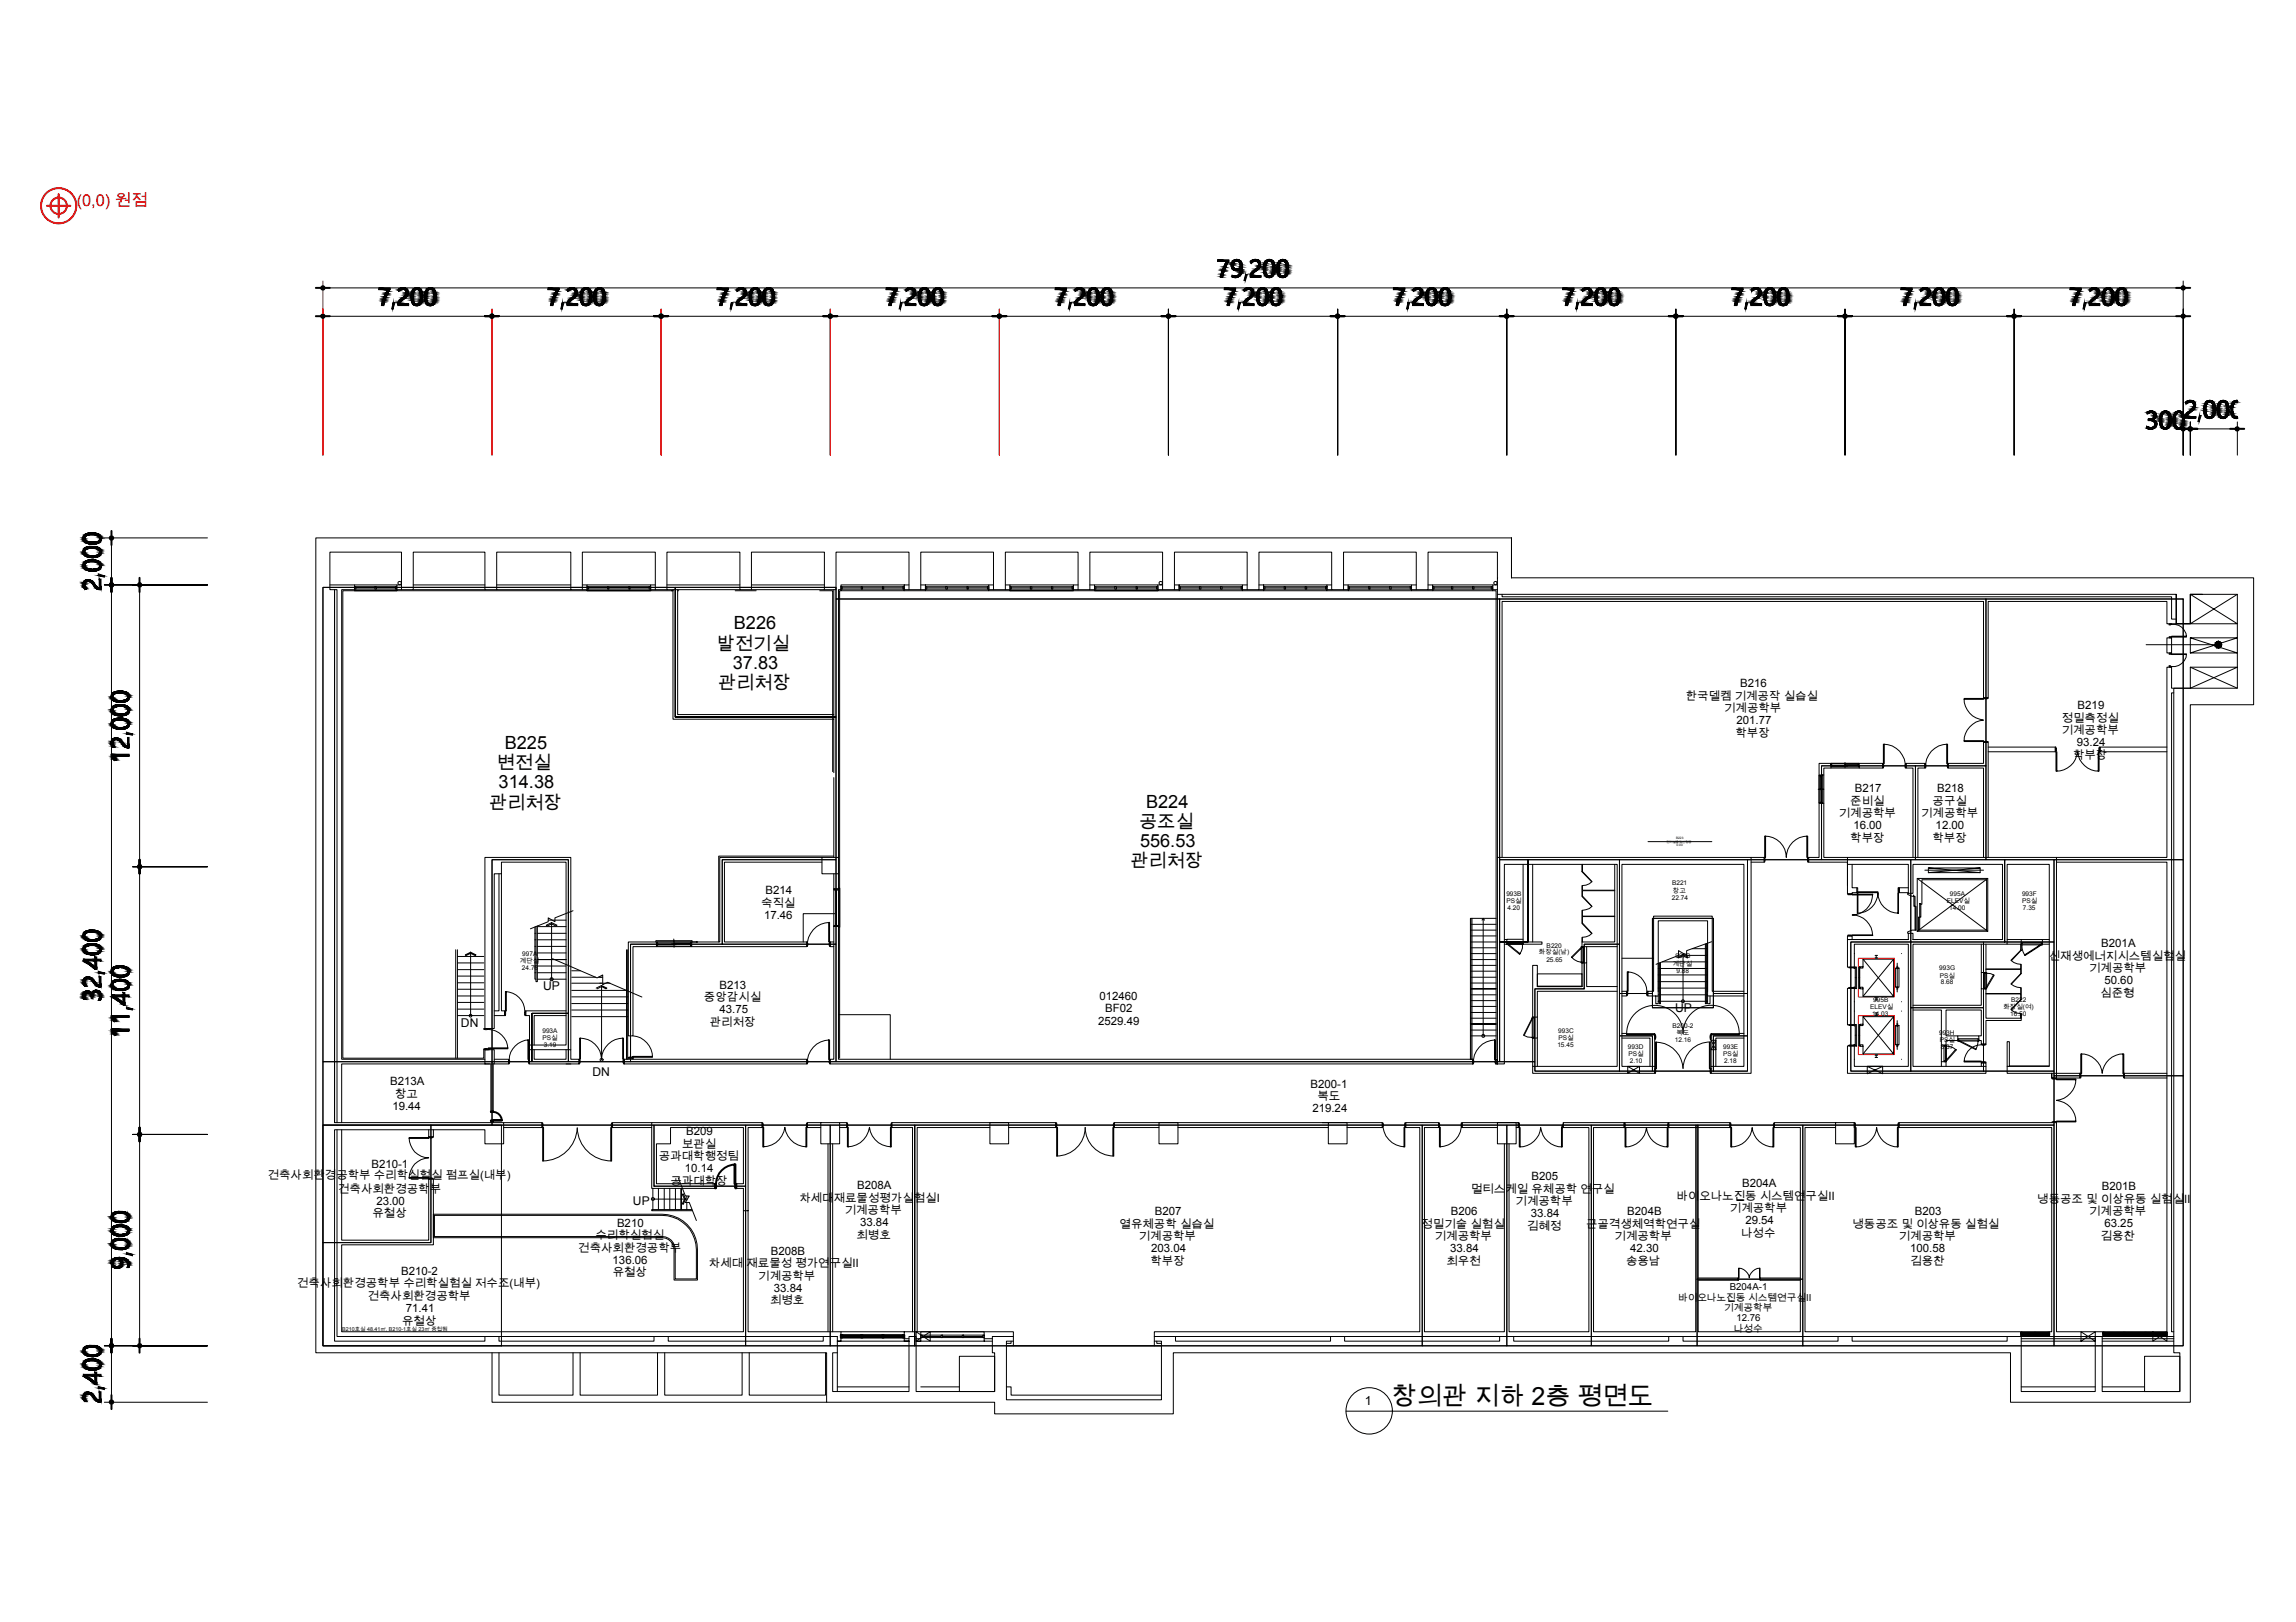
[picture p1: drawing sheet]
<svg xmlns="http://www.w3.org/2000/svg" width="297mm" height="210mm" viewBox="0 0 297 210" stroke-linecap="round" stroke-linejoin="round" font-family="sans-serif">
<defs><g id="words">
<text font-size="3.3" x="180.1" y="181.8">창의관 지하 2층 평면도</text>
<g font-size="2.4">
<text x="94.9" y="81.4">B226</text>
<text x="92.7" y="84.1">발전기실</text>
<text x="92.9" y="89.2">관리처장</text>
<text x="94.8" y="86.6">37.83</text>
<text x="64.3" y="99.6">변전실</text>
<text x="65.3" y="96.9">B225</text>
<text x="63.3" y="104.6">관리처장</text>
<text x="64.5" y="102">314.38</text>
<text x="147.4" y="107.1">공조실</text>
<text x="148.3" y="104.5">B224</text>
<text x="146.2" y="112.2">관리처장</text>
<text x="147.5" y="109.6">556.53</text>
</g>
<text font-size="2.1" fill="#f00" x="9.9" y="26.6">(0,0) 원점</text>
<g font-size="1.6">
<text x="70.3" y="128.2">UP</text>
<text x="216.7" y="131">UP</text>
<text x="59.6" y="132.9">DN</text>
<text x="76.7" y="139.3">DN</text>
<text x="81.9" y="156">UP</text>
<text x="176.6" y="181.8">1</text>
</g>
<g font-size="1.5">
<text x="225.1" y="88.9">B216</text>
<text x="218.1" y="90.5">한국델켐 기계공작 실습실</text>
<text x="223.1" y="92.1">기계공학부</text>
<text x="224.5" y="95.3">학부장</text>
<text x="224.6" y="93.7">201.77</text>
<text x="266.7" y="93.4">정밀측정실</text>
<text x="266.7" y="95">기계공학부</text>
<text x="268.8" y="91.7">B219</text>
<text x="268.2" y="98.2">학부장</text>
<text x="268.7" y="96.5">93.24</text>
<text x="237.9" y="105.8">기계공학부</text>
<text x="239.4" y="104.2">준비실</text>
<text x="239.8" y="107.3">16.00</text>
<text x="240" y="102.5">B217</text>
<text x="248.5" y="105.8">기계공학부</text>
<text x="250" y="104.2">공구실</text>
<text x="250.4" y="107.3">12.00</text>
<text x="250.6" y="102.5">B218</text>
<text x="239.4" y="109">학부장</text>
<text x="250" y="109">학부장</text>
<text x="98.5" y="117.3">숙직실</text>
<text x="98.8" y="118.9">17.46</text>
<text x="99" y="115.7">B214</text>
<text x="265.1" y="124.3">신재생에너지시스템실험실</text>
<text x="270.3" y="125.8">기계공학부</text>
<text x="271.9" y="122.6">B201A</text>
<text x="91.1" y="129.6">중앙감시실</text>
<text x="93.1" y="131.2">43.75</text>
<text x="93.1" y="128">B213</text>
<text x="142.2" y="129.4">012460</text>
<text x="143" y="131">BF02</text>
<text x="271.7" y="129">심준형</text>
<text x="272.3" y="127.4">50.60</text>
<text x="91.8" y="132.8">관리처장</text>
<text x="142.1" y="132.6">2529.49</text>
<text x="50.5" y="140.4">B213A</text>
<text x="50.8" y="143.7">19.44</text>
<text x="51.1" y="142.1">창고</text>
<text x="169.6" y="140.8">B200-1</text>
<text x="169.8" y="143.9">219.24</text>
<text x="170.4" y="142.4">복도</text>
<text x="88.2" y="148.6">보관실</text>
<text x="88.8" y="146.9">B209</text>
<text x="34.6" y="152.6">건축사회환경공학부 수리학실험실 펌프실(내부)</text>
<text x="43.7" y="154.4">건축사회환경공학부</text>
<text x="48" y="151.1">B210-1</text>
<text x="48.7" y="155.9">23.00</text>
<text x="85.2" y="150.1">공과대학행정팀</text>
<text x="86.7" y="153.3">공과대학장</text>
<text x="88.6" y="151.7">10.14</text>
<text x="103.4" y="155.5">차세대재료물성평가실험실Ⅰ</text>
<text x="110.9" y="153.9">B208A</text>
<text x="190.3" y="154.4">멀티스케일 유체공학 연구실</text>
<text x="196.1" y="156">기계공학부</text>
<text x="198.1" y="152.7">B205</text>
<text x="216.9" y="155.2">바이오나노진동 시스템연구실Ⅱ</text>
<text x="225.4" y="153.6">B204A</text>
<text x="263.6" y="155.7">냉동공조 및 이상유동 실험실Ⅱ</text>
<text x="271.9" y="154">B201B</text>
<text x="48.2" y="157.5">유철상</text>
<text x="77" y="160.4">수리학실험실</text>
<text x="79.8" y="158.7">B210</text>
<text x="109.3" y="157.1">기계공학부</text>
<text x="110.8" y="160.3">최병호</text>
<text x="111.3" y="158.7">33.84</text>
<text x="144.9" y="158.9">열유체공학 실습실</text>
<text x="147.3" y="160.5">기계공학부</text>
<text x="149.4" y="157.2">B207</text>
<text x="183.9" y="158.9">정밀기술 실험실</text>
<text x="185.6" y="160.5">기계공학부</text>
<text x="187.7" y="157.2">B206</text>
<text x="197.6" y="159.2">김혜정</text>
<text x="198.1" y="157.5">33.84</text>
<text x="205.2" y="158.9">근골격생체역학연구실</text>
<text x="208.9" y="160.5">기계공학부</text>
<text x="210.5" y="157.2">B204B</text>
<text x="223.8" y="156.8">기계공학부</text>
<text x="225.3" y="160">나성수</text>
<text x="225.8" y="158.4">29.54</text>
<text x="239.7" y="158.9">냉동공조 및 이상유동 실험실</text>
<text x="245.7" y="160.5">기계공학부</text>
<text x="247.7" y="157.2">B203</text>
<text x="270.3" y="157.3">기계공학부</text>
<text x="271.8" y="160.5">김용찬</text>
<text x="272.3" y="158.8">63.25</text>
<text x="38.4" y="166.6">건축사회환경공학부 수리학실험실 저수조(내부)</text>
<text x="51.9" y="165">B210-2</text>
<text x="74.8" y="162">건축사회환경공학부</text>
<text x="79.3" y="163.5">136.06</text>
<text x="79.3" y="165.2">유철상</text>
<text x="91.7" y="164">차세대 재료물성 평가연구실Ⅱ</text>
<text x="98.1" y="165.6">기계공학부</text>
<text x="99.7" y="162.4">B208B</text>
<text x="100.1" y="167.2">33.84</text>
<text x="148.8" y="163.7">학부장</text>
<text x="148.9" y="162">203.04</text>
<text x="187.1" y="163.7">최우천</text>
<text x="187.6" y="162">33.84</text>
<text x="210.4" y="163.7">송용남</text>
<text x="210.9" y="162">42.30</text>
<text x="247.1" y="162">100.58</text>
<text x="247.2" y="163.7">김용찬</text>
<text x="47.6" y="168.3">건축사회환경공학부</text>
<text x="52" y="171.5">유철상</text>
<text x="52.5" y="169.8">71.41</text>
<text x="99.6" y="168.8">최병호</text>
</g>
<g font-size="1.2">
<text x="223.8" y="166.9">B204A-1</text>
<text x="217.1" y="168.3">바이오나노진동 시스템연구실Ⅱ</text>
<text x="223.1" y="169.7">기계공학부</text>
<text x="224.3" y="172.4">나성수</text>
<text x="224.6" y="171">12.76</text>
</g>
<g font-size=".8">
<text x="194.9" y="116">993B</text>
<text x="194.9" y="116.9">PS실</text>
<text x="195" y="117.8">4.20</text>
<text x="216.3" y="116.4">22.74</text>
<text x="216.3" y="114.6">B221</text>
<text x="216.4" y="115.5">창고</text>
<text x="251.9" y="116.9">ELEV실</text>
<text x="252.2" y="117.8">14.00</text>
<text x="252.3" y="116">995A</text>
<text x="261.6" y="116">993F</text>
<text x="261.6" y="116.9">PS실</text>
<text x="261.7" y="117.8">7.35</text>
<text x="67.3" y="124.7">계단실</text>
<text x="67.5" y="125.6">24.76</text>
<text x="67.6" y="123.7">997A</text>
<text x="199.1" y="123.5">화장실(남)</text>
<text x="200.1" y="124.5">25.65</text>
<text x="200.1" y="122.7">B220</text>
<text x="216.4" y="125">계단실</text>
<text x="216.8" y="124">997B</text>
<text x="216.9" y="125.9">9.88</text>
<text x="250.9" y="125.6">993G</text>
<text x="241.9" y="130.6">ELEV실</text>
<text x="242.2" y="131.5">14.03</text>
<text x="242.3" y="129.6">995B</text>
<text x="250.9" y="126.5">PS실</text>
<text x="251.1" y="127.4">8.68</text>
<text x="259.2" y="130.5">화장실(여)</text>
<text x="260.1" y="131.5">16.50</text>
<text x="260.2" y="129.6">B222</text>
<text x="70.2" y="133.7">993A</text>
<text x="70.2" y="134.6">PS실</text>
<text x="70.3" y="135.5">3.19</text>
<text x="201.5" y="135.5">15.45</text>
<text x="201.6" y="133.7">993C</text>
<text x="201.6" y="134.6">PS실</text>
<text x="210.6" y="135.7">993D</text>
<text x="210.7" y="136.7">PS실</text>
<text x="210.8" y="137.6">2.10</text>
<text x="216.4" y="133">B200-2</text>
<text x="216.7" y="134.8">12.16</text>
<text x="216.9" y="133.9">복도</text>
<text x="222.9" y="135.7">993E</text>
<text x="222.9" y="136.7">PS실</text>
<text x="223.1" y="137.6">2.18</text>
<text x="250.9" y="133.9">993H</text>
<text x="250.9" y="134.8">PS실</text>
<text x="251.1" y="135.7">8.37</text>
</g>
<text font-size=".7" x="44.3" y="172.2">B210호실 48.41㎡, B210-1호실 23㎡ 중첩됨</text>
<g font-size=".4">
<text x="215.6" y="109.1">전기실출입신청용</text>
<text x="216.8" y="108.6">B223</text>
<text x="216.9" y="109.5">0.00</text>
</g>
</g></defs>
<g fill="#000" stroke="#000" stroke-width=".13">
<path d="M51.6 37.4h.5zM51.6 37.6h.1zM73.4 37.4h.6zM95.3 37.6h.1zM95.4 37.4h.5zM117.2 37.6h.1zM117.2 37.4h.6zM139.1 37.6h.1zM139.1 37.4h.5zM159.4 34.8h.6zM160.2 34.7h.3zM161 37.6h.1z"/>
<path d="M161 37.4h.5zM161.9 33.7l.5 .1h-.6zM161.8 34h.2zM182.8 37.4h.6zM204.7 37.4h.6zM226.6 37.6h.1zM226.6 37.4h.5zM248.5 37.6h.1zM248.5 37.4h.5zM270.4 37.6h.1zM270.4 37.4h.5zM277.7 55.2h.1z"/>
<path d="M277.8 53.5h.1zM278.3 55.3h.5zM282.8 52.2h.1zM282.8 52h.5zM285.8 53.9h.5zM287.6 53.9h.5zM289.3 53.9h.2zM289.3 51.8h.2zM10.9 73.6h.1zM10.9 71.8l.1 .1zM10.9 70.1h.1zM10.9 76.1v.1z"/>
<path d="M12.8 69.5h.1zM12.9 72.7l.1 .1zM12.9 71h.1zM12.9 69.2l.1 .1zM14.5 94l.1 .1zM14.5 92.3h.1zM14.5 90.5l.1 .1zM14.7 98.2v.1zM10.9 123.2l.1 .1zM10.9 121.5h.1zM10.9 128.4l.1-.1zM11 128.6h.1z"/>
<path d="M11.3 126.4h.1zM12.3 124.6v.6zM12.8 122.6l.1 .1zM12.9 122.4h.1zM12.9 120.6l.1 .1zM14.5 127.9h.1zM14.5 126.1h.1zM14.7 133.8v.1zM14.7 132v.1zM14.7 129.1h.1zM14.8 129h.1zM15.9 129.2v.6z"/>
<path d="M16.6 125.2v.1zM14.5 159.6l.1 .1zM14.5 157.9h.1zM16.6 157v.1zM10.9 177h.1zM10.9 175.2l.1 .1zM12.3 178.3v.6zM12.8 176.4h.1zM12.9 176.1l.1 .1zM12.9 174.4h.1zM14.5 161.4h.1zM14.6 162.9v.1z"/>
<path d="M15.6 163.7h-.1zM16.5 163.5h.1zM16.6 160.5v.1z"/>
<path d="M49.4 39.5h.2zM49.4 39.5h.2z"/>
<path d="M49.4 39.5h.2zM49.4 39.5h.2z"/>
<path d="M49.4 39.3l.3 .1zM49.4 39.3l.3 .1z"/>
<path d="M49.4 39.4h.3zM49.4 39.4h.3z"/>
<path d="M49.4 39.4h.3zM49.4 39.4h.3z"/>
<path d="M49.4 39.4h.3zM49.4 39.4h.3z"/>
<path d="M49.4 39.4h.3zM49.4 39.4l.2 .1z"/>
<path d="M49.4 39.3h.3zM49.4 39.3h.3z"/>
<path d="M49.4 39.2h.3zM49.4 39.2h.3z"/>
<path d="M49.4 39.2l.3 .1zM49.4 39.2l.3 .1z"/>
<path d="M49.4 39.3h.3zM49.4 39.3h.3z"/>
<path d="M49.4 39.2h.3zM49.4 39.2h.3z"/>
<path d="M49.5 39.1l.2 .1zM49.5 39.1l.2 .1z"/>
<path d="M49.4 39.2h.3zM49.4 39.2h.3z"/>
<path d="M49.5 39h.2zM49.5 39h.2z"/>
<path d="M49.5 39h.2zM49.5 39l.2 .1h-.2z"/>
<path d="M49.5 39h.3zM49.5 39h.2z"/>
<path d="M49.5 38.9h.3zM49.5 38.9l.3 .1z"/>
<path d="M49.6 38.8h.2zM49.6 38.8h.2z"/>
<path d="M49.5 38.8h.3zM49.5 38.8l.3 .1h-.3z"/>
<path d="M49.6 38.7h.2zM49.6 38.7l.2 .1z"/>
<path d="M49.6 38.7h.3zM49.6 38.7h.2z"/>
<path d="M49.6 38.6h.3zM49.6 38.6l.3 .1z"/>
<path d="M49.6 38.6h.3zM49.6 38.6h.3z"/>
<path d="M49.6 38.6h.3zM49.6 38.6h.3z"/>
<path d="M49.7 38.5l.2 .1zM49.7 38.5l.2 .1h-.2z"/>
<path d="M49.7 38.6h.2zM49.7 38.6h.2z"/>
<path d="M49.7 38.4h.2zM49.7 38.4l.2 .1z"/>
<path d="M49.7 38.4h.3zM49.7 38.4h.2z"/>
<path d="M49.7 38.4h.3zM49.7 38.4h.3z"/>
<path d="M49.8 38.3h.2zM49.8 38.3h.2z"/>
<path d="M49.7 38.3h.3zM49.7 38.3h.3z"/>
<path d="M49.7 38.3h.3zM49.7 38.3l.3 .1z"/>
<path d="M49.8 38.2h.2zM49.8 38.2l.2 .1z"/>
<path d="M49.8 38.2h.2zM49.8 38.2h.2z"/>
<path d="M49.8 38.2h.3zM49.8 38.2h.2z"/>
<path d="M49.8 38.1h.3zM49.8 38.1l.3 .1z"/>
<path d="M49.9 38.1h.2zM49.9 38.1h.2z"/>
<path d="M49.9 38h.3zM49.9 38l.2 .1h-.2z"/>
<path d="M49.9 38h.3zM49.9 38h.3z"/>
<path d="M49.9 37.9h.3zM49.9 37.9l.3 .1h-.3z"/>
<path d="M50 37.9h.2zM50 37.9h.2z"/>
<path d="M50 37.8h.2zM50 37.9h.2z"/>
<path d="M50 37.8h.2zM50 37.8h.2z"/>
<path d="M50 37.8h.3zM50 37.8h.2z"/>
<path d="M50 37.8h.3zM50 37.8h.3z"/>
<path d="M50 37.7h.3zM50 37.7l.3 .1z"/>
<path d="M50.1 37.7h.2zM50.1 37.7h.2h-.3z"/>
<path d="M50.1 37.6h.2zM50.1 37.6l.2 .1z"/>
<path d="M50.1 37.6h.3zM50.1 37.6h.2z"/>
<path d="M50.1 37.5h.3zM50.1 37.5l.3 .1z"/>
<path d="M50.2 37.5h.2zM50.1 37.5h.3z"/>
<path d="M50.2 37.5h.2zM50.2 37.5h.2z"/>
<path d="M49 37.5h1.4zM49 37.5h1.4z"/>
<path d="M49 37.3l1.5 .1v-.1zM49 37.3l1.5 .1h-1.5z"/>
<path d="M49 37.4h1.5zM49 37.4l1.4 .1z"/>
<path d="M50.9 39.2l-.1 .8 .3-.8zM50.9 39.2l-.1 .8h-.1z"/>
<path d="M51.6 37.6h.1zM51.6 37.6h.1z"/>
<path d="M51.5 39.3h.2zM51.5 39.3h.2z"/>
<path d="M51.6 37.5h.2zM51.6 37.5l.1 .1z"/>
<path d="M51.5 39.2h.3zM51.5 39.2h.3z"/>
<path d="M51.5 39.2h.3zM51.5 39.2l.2 .1z"/>
<path d="M51.5 39.1h.3zM51.5 39.1h.3z"/>
<path d="M51.5 39.1h.3zM51.5 39.1l.3 .1z"/>
<path d="M51.6 37.5h.2zM51.6 37.5h.2z"/>
<path d="M51.6 39h.2zM51.6 39l.2 .1z"/>
<path d="M51.6 39h.3zM51.6 39h.2z"/>
<path d="M51.6 39h.3zM51.6 39h.3z"/>
<path d="M51.6 37.5h.3zM51.6 37.5h.3z"/>
<path d="M51.6 38.9h.3zM51.6 38.9l.3 .1z"/>
<path d="M51.7 38.9h.3zM51.7 38.9h.2z"/>
<path d="M51.6 37.4h.4zM51.6 37.4l.3 .1z"/>
<path d="M51.7 38.9h.3zM51.7 38.9h.3z"/>
<path d="M51.7 38.8h.4zM51.7 38.8l.3 .1z"/>
<path d="M51.7 38.8h.4zM51.7 38.8h.4z"/>
<path d="M51.8 38.8h.3zM51.7 38.8h.4z"/>
<path d="M51.8 38.8h.4zM51.8 38.8h.3z"/>
<path d="M51.8 38.7h.4zM51.8 38.7l.4 .1z"/>
<path d="M51.9 38.7h.3zM51.8 38.7h.4z"/>
<path d="M51.9 38.7h.4zM51.9 38.7h.3z"/>
<path d="M51.9 38.6h.4zM51.9 38.7h.4z"/>
<path d="M51.9 37.2l.5 .1zM51.9 37.3h.5z"/>
<path d="M52 38.6h.3zM52 38.6h.3z"/>
<path d="M51.9 37.3h.6zM51.8 37.3h.7z"/>
<path d="M52 38.6h.4zM52 38.6h.3z"/>
<path d="M51.8 37.3h.7zM51.7 37.3h.8z"/>
<path d="M52.1 38.5h.4zM52 38.6h.4z"/>
<path d="M52.2 38.5h.3zM52.1 38.5h.4z"/>
<path d="M51.7 37.3h.8zM51.7 37.3h.8z"/>
<path d="M51.7 37.3l.9 .1zM51.7 37.3l.9 .1z"/>
<path d="M52.2 38.4h.3zM52.2 38.5h.3z"/>
<path d="M52.3 38.4h.3zM52.2 38.4h.3z"/>
<path d="M51.7 37.4h.9zM51.7 37.4h.9z"/>
<path d="M51.6 37.4h1.1zM51.6 37.4h1.1z"/>
<path d="M52.3 38.4h.3zM52.3 38.4h.3h-.3z"/>
<path d="M52.2 37.4l.5 .1zM52.2 37.4l.5 .1z"/>
<path d="M52.4 38.3h.3zM52.3 38.4h.3z"/>
<path d="M52.3 37.5h.4zM52.3 37.5h.4z"/>
<path d="M52.3 37.5h.4zM52.3 37.5h.4z"/>
<path d="M52.4 38.3h.3zM52.4 38.3h.3z"/>
<path d="M52.4 38.2h.3zM52.4 38.2l.3 .1z"/>
<path d="M52.4 37.5h.3zM52.4 37.5h.3z"/>
<path d="M52.5 38.2h.2zM52.5 38.2h.2z"/>
<path d="M52.4 37.5l.3 .1zM52.4 37.5l.3 .1z"/>
<path d="M52.5 37.6h.3zM52.5 37.6h.3z"/>
<path d="M52.5 38.1l.2 .1zM52.5 38.1l.2 .1h-.2z"/>
<path d="M52.5 38.2h.2zM52.5 38.2h.2z"/>
<path d="M52.5 37.6l.3 .1zM52.5 37.6l.3 .1z"/>
<path d="M52.5 37.7h.3zM52.5 37.7h.3z"/>
<path d="M52.5 37.7h.3zM52.5 37.7h.3z"/>
<path d="M52.5 38h.3zM52.5 38h.3h-.3z"/>
<path d="M52.5 38h.3zM52.5 38l.2 .1z"/>
<path d="M52.5 37.7l.3 .1zM52.5 37.7l.3 .1z"/>
<path d="M52.5 37.8h.3zM52.5 37.8h.3z"/>
<path d="M52.5 37.8h.3zM52.5 37.8h.3z"/>
<path d="M52.5 37.8l.3 .1zM52.5 37.8l.3 .1z"/>
<path d="M52.5 37.9h.3zM52.5 37.9h.3z"/>
<path d="M52.5 37.9h.3zM52.5 37.9l.3 .1z"/>
<path d="M51.5 39.3l1.4 .1zM51.5 39.3l1.4 .1z"/>
<path d="M51.5 39.4h1.4zM51.5 39.4h1.4z"/>
<path d="M51.5 39.4l1.4 .1v-.1zM51.5 39.4l1.4 .1h-1.4z"/>
<path d="M53.2 38.2h.2zM53.2 38.2h.2z"/>
<path d="M53.2 38.2l.2 .1zM53.2 38.2l.2 .1z"/>
<path d="M53.2 38.3h.2zM53.2 38.3h.2z"/>
<path d="M53.2 38.3l.2 .1zM53.2 38.3l.2 .1h-.2z"/>
<path d="M53.2 38.4h.2zM53.2 38.4h.2h-.2z"/>
<path d="M53.2 38.4l.2 .1zM53.2 38.4l.2 .1z"/>
<path d="M53.2 38.5h.2zM53.2 38.5h.2z"/>
<path d="M53.2 38.5l.2 .1zM53.2 38.5l.2 .1z"/>
<path d="M53.2 38.6h.2zM53.2 38.6h.2z"/>
<path d="M53.2 38.6h.2zM53.2 38.6h.2z"/>
<path d="M53.2 38.6l.2 .1zM53.2 38.6l.2 .1z"/>
<path d="M53.2 38.7h.3zM53.2 38.7h.3z"/>
<path d="M53.2 38.2h.3zM53.2 38.2h.2z"/>
<path d="M53.2 38h.3zM53.2 38h.3z"/>
<path d="M53.2 38h.3zM53.2 38h.3z"/>
<path d="M53.2 38l.3 .1zM53.2 38l.3 .1z"/>
<path d="M53.2 38.1h.3zM53.2 38.1h.3z"/>
<path d="M53.2 38.1h.3zM53.2 38.1l.3 .1z"/>
<path d="M53.2 38.7l.3 .1zM53.2 38.7l.3 .1z"/>
<path d="M53.2 38.8h.3zM53.2 38.8h.3z"/>
<path d="M53.2 38.8h.3zM53.2 38.8h.3z"/>
<path d="M53.2 38.8h.3zM53.2 38.8h.3z"/>
<path d="M53.2 38h.3zM53.2 38h.3z"/>
<path d="M53.2 38.8l.3 .1zM53.2 38.8l.3 .1z"/>
<path d="M53.3 37.8l.2 .1zM53.3 37.8l.2 .1z"/>
<path d="M53.2 37.9h.3zM53.2 37.9l.3 .1z"/>
<path d="M53.2 38.9l.3 .1zM53.2 38.9l.3 .1z"/>
<path d="M53.2 39h.3zM53.2 39h.3z"/>
<path d="M53.2 39h.3zM53.2 39h.3z"/>
<path d="M53.3 37.8h.2zM53.3 37.8h.2z"/>
<path d="M53.3 39l.2 .1zM53.3 39l.2 .1z"/>
<path d="M53.3 39.1h.3zM53.3 39.1h.3z"/>
<path d="M53.3 37.7h.3zM53.3 37.7h.3z"/>
<path d="M53.3 37.7l.3 .1zM53.3 37.7l.3 .1z"/>
<path d="M53.3 37.8h.3zM53.3 37.8h.2z"/>
<path d="M53.3 39.1h.3zM53.3 39.1h.3z"/>
<path d="M53.3 37.7h.3zM53.3 37.7h.3z"/>
<path d="M53.3 39.1l.3 .1zM53.3 39.1l.3 .1z"/>
<path d="M53.3 37.6h.3zM53.3 37.6l.3 .1z"/>
<path d="M53.3 39.2h.3zM53.3 39.2h.3z"/>
<path d="M53.3 37.6h.3zM53.3 37.6h.3z"/>
<path d="M53.3 39.2h.3zM53.3 39.2h.3z"/>
<path d="M53.4 39.2h.2zM53.4 39.2h.2z"/>
<path d="M53.4 37.6h.2zM53.4 37.6h.2z"/>
<path d="M53.4 39.2l.3 .1zM53.4 39.2l.3 .1z"/>
<path d="M53.4 37.5h.3zM53.4 37.5l.2 .1z"/>
<path d="M53.4 39.3h.3zM53.4 39.3h.3z"/>
<path d="M53.4 37.5h.3zM53.4 37.5h.3z"/>
<path d="M53.4 37.5h.3zM53.4 37.5h.3z"/>
<path d="M53.4 39.3h.4zM53.4 39.3h.4z"/>
<path d="M53.4 37.5h.4zM53.4 37.5h.3z"/>
<path d="M53.4 39.3l.4 .1zM53.4 39.3l.4 .1z"/>
<path d="M53.5 37.4h.3zM53.5 37.4l.3 .1z"/>
<path d="M53.7 39.5h.4zM53.7 39.5l.3 .1z"/>
<path d="M53.8 37.2l.4 .1zM53.8 37.3h.4z"/>
<path d="M53.7 37.3h.5zM53.6 37.3h.6z"/>
<path d="M53.6 39.5h.6zM53.6 39.5h.6z"/>
<path d="M53.6 39.5h.6zM53.6 39.5h.6z"/>
<path d="M53.6 37.3h.7zM53.6 37.3h.7z"/>
<path d="M53.5 39.4h.8zM53.5 39.4l.7 .1z"/>
<path d="M53.6 37.3h.8zM53.6 37.3h.8z"/>
<path d="M53.5 39.4h.9zM53.5 39.4h.8z"/>
<path d="M53.6 37.3l.8 .1zM53.5 37.4h.9z"/>
<path d="M53.5 39.4h.9zM53.5 39.4h.9z"/>
<path d="M53.4 39.4h1zM53.4 39.4h1z"/>
<path d="M53.5 37.4h.9zM53.5 37.4h.9z"/>
<path d="M54 39.3h.4zM54 39.4h.4z"/>
<path d="M53.5 37.4h.9zM53.5 37.4h.9z"/>
<path d="M54.1 39.3h.3zM54.1 39.3h.3z"/>
<path d="M54 37.4l.4 .1zM54 37.4l.4 .1z"/>
<path d="M54.1 37.5h.4zM54.1 37.5h.4z"/>
<path d="M54.1 37.5h.4zM54.1 37.5h.4z"/>
<path d="M54.2 39.2l.3 .1zM54.2 39.2l.3 .1z"/>
<path d="M54.2 39.3h.3zM54.1 39.3h.3z"/>
<path d="M54.2 37.5h.3zM54.2 37.5h.3z"/>
<path d="M54.2 39.2h.3zM54.2 39.2h.3z"/>
<path d="M54.2 37.5l.3 .1zM54.2 37.5l.3 .1z"/>
<path d="M54.2 39.2h.3zM54.2 39.2h.3z"/>
<path d="M54.2 37.6h.3zM54.2 37.6h.3z"/>
<path d="M54.3 37.6h.2zM54.3 37.6h.2z"/>
<path d="M54.3 37.6l.3 .1zM54.3 37.6l.3 .1z"/>
<path d="M54.3 39.1h.2zM54.3 39.1l.2 .1h-.3z"/>
<path d="M54.3 37.7h.3zM54.3 37.7h.3z"/>
<path d="M54.3 37.7l.3 .1zM54.3 37.7l.3 .1z"/>
<path d="M54.3 39l.3 .1zM54.3 39l.3 .1h-.3z"/>
<path d="M54.3 39.1h.3zM54.3 39.1h.2z"/>
<path d="M54.3 37.8h.3zM54.3 37.8h.3z"/>
<path d="M54.3 37.8l.3 .1zM54.3 37.8l.3 .1z"/>
<path d="M54.4 38.9l.2 .1zM54.4 38.9l.2 .1h-.3z"/>
<path d="M54.3 39h.3zM54.3 39h.3z"/>
<path d="M54.4 37.9h.2zM54.4 37.9h.2z"/>
<path d="M54.4 37.9l.2 .1zM54.4 37.9l.2 .1z"/>
<path d="M54.4 38.8l.2 .1zM54.4 38.8l.2 .1h-.2z"/>
<path d="M54.4 38.9h.2zM54.4 38.9h.2z"/>
<path d="M54.4 38h.2zM54.4 38h.2z"/>
<path d="M54.4 38h.2zM54.4 38h.2z"/>
<path d="M54.4 38l.2 .1zM54.4 38l.2 .1z"/>
<path d="M54.4 38.1l.2 .1v-.1zM54.4 38.1l.2 .1h-.2z"/>
<path d="M54.4 38.2h.2zM54.4 38.2h.2z"/>
<path d="M54.4 38.2h.2zM54.4 38.2h.2z"/>
<path d="M54.4 38.2l.2 .1zM54.4 38.2l.2 .1z"/>
<path d="M54.4 38.3h.2zM54.4 38.3h.2z"/>
<path d="M54.4 38.3l.2 .1zM54.4 38.3l.2 .1z"/>
<path d="M54.4 38.4h.2zM54.4 38.4h.2z"/>
<path d="M54.4 38.4l.2 .1zM54.4 38.4l.2 .1z"/>
<path d="M54.4 38.5h.2zM54.4 38.5h.2z"/>
<path d="M54.4 38.5h.2zM54.4 38.5h.2z"/>
<path d="M54.4 38.5l.2 .1zM54.4 38.5l.2 .1z"/>
<path d="M54.4 38.6h.2zM54.4 38.6h.2z"/>
<path d="M54.4 38.6h.2zM54.4 38.6h.2z"/>
<path d="M54.4 38.6l.2 .1zM54.4 38.6l.2 .1z"/>
<path d="M54.4 38.7h.2zM54.4 38.7h.2z"/>
<path d="M54.4 38.7l.2 .1zM54.4 38.7l.2 .1z"/>
<path d="M54.4 38.8h.2zM54.4 38.8h.2z"/>
<path d="M55 38l.2 .1zM55 38l.2 .1z"/>
<path d="M55 38.1h.2zM55 38.1h.2z"/>
<path d="M54.9 38.1l.3 .1zM54.9 38.1l.3 .1z"/>
<path d="M54.9 38.2h.3zM54.9 38.2h.3z"/>
<path d="M54.9 38.2h.3zM54.9 38.2h.3z"/>
<path d="M54.9 38.2l.3 .1zM54.9 38.2l.3 .1z"/>
<path d="M54.9 38.3h.3zM54.9 38.3h.3z"/>
<path d="M54.9 38.3l.3 .1zM54.9 38.3l.3 .1z"/>
<path d="M54.9 38.4h.3zM54.9 38.4h.3h-.3z"/>
<path d="M54.9 38.4l.3 .1zM54.9 38.4l.3 .1z"/>
<path d="M54.9 38.5h.3zM54.9 38.5h.3z"/>
<path d="M54.9 38.5l.3 .1zM54.9 38.5l.3 .1z"/>
<path d="M54.9 38.6h.3zM54.9 38.6h.3z"/>
<path d="M54.9 38.6h.3zM54.9 38.6h.3z"/>
<path d="M54.9 38.6l.3 .1zM54.9 38.6l.3 .1z"/>
<path d="M54.9 38.7h.3zM54.9 38.7h.3z"/>
<path d="M54.9 38.7l.3 .1zM54.9 38.7l.3 .1z"/>
<path d="M55 38.8h.2zM55 38.8h.2z"/>
<path d="M55 38h.2zM55 38h.2z"/>
<path d="M55 38.8h.2zM55 38.8h.2z"/>
<path d="M55 37.9l.2 .1zM55 37.9l.2 .1h-.2z"/>
<path d="M55 38h.2zM55 38h.2z"/>
<path d="M55 38h.2zM55 38h.2z"/>
<path d="M55 38.8h.2zM55 38.8h.2z"/>
<path d="M55 38.8l.2 .1zM55 38.8l.2 .1z"/>
<path d="M55 38.9l.3 .1zM55 38.9l.3 .1z"/>
<path d="M55 37.8h.3zM55 37.8h.3h-.3z"/>
<path d="M55 37.8h.3zM55 37.8l.2 .1z"/>
<path d="M55 39h.3zM55 39h.3z"/>
<path d="M55 39h.3zM55 39h.3z"/>
<path d="M55 39l.3 .1zM55 39l.3 .1z"/>
<path d="M55 37.8h.3zM55 37.8h.3z"/>
<path d="M55 39.1h.3zM55 39.1h.3z"/>
<path d="M55 37.7h.3zM55 37.7l.3 .1z"/>
<path d="M55 37.7h.3zM55 37.7h.3z"/>
<path d="M55 39.1h.3zM55 39.1h.3z"/>
<path d="M55.1 39.1l.2 .1zM55.1 39.1l.2 .1z"/>
<path d="M55.1 39.2h.2zM55.1 39.2h.2z"/>
<path d="M55.1 37.7h.2zM55.1 37.7h.2z"/>
<path d="M55.1 37.6h.2zM55.1 37.7h.2z"/>
<path d="M55.1 39.2h.3zM55.1 39.2h.3z"/>
<path d="M55.1 39.2h.3zM55.1 39.2h.3z"/>
<path d="M55.1 37.6h.3zM55.1 37.6h.2z"/>
<path d="M55.1 39.2l.3 .1zM55.1 39.2l.3 .1z"/>
<path d="M55.1 37.6h.3zM55.1 37.6h.3z"/>
<path d="M55.1 39.3h.4zM55.1 39.3h.4z"/>
<path d="M55.1 37.5h.3zM55.1 37.5l.3 .1z"/>
<path d="M55.1 37.5h.4zM55.1 37.5h.3z"/>
<path d="M55.2 37.5h.3zM55.2 37.5h.3z"/>
<path d="M55.1 39.3h.4zM55.1 39.3h.4z"/>
<path d="M55.2 37.5h.3zM55.2 37.5h.3z"/>
<path d="M55.2 39.3l.4 .1zM55.2 39.3l.4 .1z"/>
<path d="M55.2 37.4h.4zM55.2 37.4l.3 .1z"/>
<path d="M55.5 39.5h.3zM55.5 39.5l.3 .1z"/>
<path d="M55.6 37.2l.3 .1zM55.5 37.3h.4z"/>
<path d="M55.3 39.5h.7zM55.3 39.5h.6z"/>
<path d="M55.5 37.3h.5zM55.4 37.3h.6z"/>
<path d="M55.3 39.5h.7zM55.3 39.5h.7z"/>
<path d="M55.4 37.3h.7zM55.3 37.3h.8z"/>
<path d="M55.3 39.4h.7zM55.3 39.4l.7 .1z"/>
<path d="M55.3 37.3h.8zM55.3 37.3h.8z"/>
<path d="M55.2 39.4h.9zM55.2 39.4h.8z"/>
<path d="M55.3 37.3l.8 .1zM55.3 37.4h.8z"/>
<path d="M55.2 39.4h.9zM55.2 39.4h.9z"/>
<path d="M55.3 37.4h.9zM55.3 37.4h.9z"/>
<path d="M55.2 39.4h1zM55.2 39.4h.9z"/>
<path d="M55.2 37.4h1zM55.2 37.4h1z"/>
<path d="M55.8 37.4l.4 .1zM55.8 37.4l.4 .1z"/>
<path d="M55.8 39.3h.4zM55.8 39.3l.4 .1z"/>
<path d="M55.9 37.5h.3zM55.9 37.5h.3z"/>
<path d="M55.9 39.3h.3zM55.8 39.3h.4z"/>
<path d="M55.9 37.5h.3zM55.9 37.5h.3z"/>
<path d="M55.9 39.3h.3zM55.9 39.3h.3z"/>
<path d="M55.9 37.5h.3zM55.9 37.5h.3z"/>
<path d="M56 37.5l.3 .1zM56 37.5l.3 .1z"/>
<path d="M56 39.2h.2zM56 39.2l.2 .1z"/>
<path d="M56 39.2h.3zM56 39.2h.2z"/>
<path d="M56 37.6h.3zM56 37.6h.3z"/>
<path d="M56 39.1l.3 .1zM56 39.1l.3 .1h-.3z"/>
<path d="M56 39.2h.3zM56 39.2h.3z"/>
<path d="M56 37.6h.3zM56 37.6h.3z"/>
<path d="M56 37.6l.3 .1zM56 37.6l.3 .1z"/>
<path d="M56.1 39.1h.2zM56 39.1h.3z"/>
<path d="M56 37.7h.3zM56 37.7h.3z"/>
<path d="M56.1 37.7l.2 .1zM56.1 37.7l.2 .1z"/>
<path d="M56.1 37.8h.3zM56.1 37.8h.3z"/>
<path d="M56.1 39h.2zM56.1 39h.2z"/>
<path d="M56.1 39h.2zM56.1 39l.2 .1z"/>
<path d="M56.1 37.8l.3 .1zM56.1 37.8l.3 .1z"/>
<path d="M56.1 37.9h.3zM56.1 37.9h.3z"/>
<path d="M56.1 38.9h.3zM56.1 38.9h.3z"/>
<path d="M56.1 38.9h.3zM56.1 38.9l.2 .1h-.2z"/>
<path d="M56.1 37.9l.3 .1zM56.1 37.9l.3 .1z"/>
<path d="M56.1 38h.3zM56.1 38h.3z"/>
<path d="M56.1 38h.3zM56.1 38h.3z"/>
<path d="M56.1 38l.3 .1zM56.1 38l.3 .1z"/>
<path d="M56.2 38.1l.2 .1v-.1zM56.2 38.1l.2 .1h-.2z"/>
<path d="M56.2 38.7h.2zM56.2 38.7h.2z"/>
<path d="M56.2 38.7l.2 .1zM56.2 38.7l.2 .1z"/>
<path d="M56.1 38.8h.3zM56.1 38.8h.3z"/>
<path d="M56.1 38.8h.3zM56.1 38.8l.3 .1z"/>
<path d="M56.2 38.6h.2zM56.2 38.6l.2 .1z"/>
<path d="M56.2 38.2h.2zM56.2 38.2h.2z"/>
<path d="M56.2 38.2h.2zM56.2 38.2h.2z"/>
<path d="M56.2 38.2l.2 .1zM56.2 38.2l.2 .1z"/>
<path d="M56.2 38.3h.2zM56.2 38.3h.2z"/>
<path d="M56.2 38.3l.2 .1zM56.2 38.3l.2 .1z"/>
<path d="M56.2 38.4h.2zM56.2 38.4h.2z"/>
<path d="M56.2 38.4l.2 .1zM56.2 38.4l.2 .1z"/>
<path d="M56.2 38.5h.2zM56.2 38.5h.2z"/>
<path d="M56.2 38.5h.2zM56.2 38.5h.2z"/>
<path d="M56.2 38.5l.2 .1zM56.2 38.5l.2 .1z"/>
<path d="M56.2 38.6h.2zM56.2 38.6h.2z"/>
<path d="M56.2 38.6h.2zM56.2 38.6h.2z"/>
<path d="M71.2 39.5h.3zM71.2 39.5h.3z"/>
<path d="M71.2 39.5h.3zM71.2 39.5h.3z"/>
<path d="M71.3 39.3l.2 .1zM71.3 39.3l.2 .1z"/>
<path d="M71.3 39.4h.2zM71.3 39.4h.2z"/>
<path d="M71.3 39.4h.2zM71.3 39.4h.2z"/>
<path d="M71.3 39.4h.2zM71.3 39.4h.2z"/>
<path d="M71.3 39.4h.2zM71.3 39.4l.2 .1z"/>
<path d="M71.3 39.3h.3zM71.3 39.3h.2z"/>
<path d="M71.3 39.2h.3zM71.3 39.2h.3z"/>
<path d="M71.3 39.2l.3 .1zM71.3 39.2l.3 .1z"/>
<path d="M71.3 39.3h.3zM71.3 39.3h.3z"/>
<path d="M71.3 39.2h.3zM71.3 39.2h.3z"/>
<path d="M71.3 39.1l.3 .1zM71.3 39.1l.3 .1z"/>
<path d="M71.3 39.2h.3zM71.3 39.2h.3z"/>
<path d="M71.4 39h.2zM71.4 39l.2 .1h-.3z"/>
<path d="M71.4 38.9l.2 .1zM71.4 38.9l.2 .1z"/>
<path d="M71.4 39h.2zM71.4 39h.2z"/>
<path d="M71.4 39h.2zM71.4 39h.2z"/>
<path d="M71.4 38.8h.3zM71.4 38.8l.2 .1z"/>
<path d="M71.5 38.7l.2 .1zM71.5 38.7l.2 .1h-.3z"/>
<path d="M71.4 38.8h.3zM71.4 38.8h.3z"/>
<path d="M71.5 38.7h.2zM71.5 38.7h.2z"/>
<path d="M71.5 38.6h.2zM71.5 38.6l.2 .1z"/>
<path d="M71.5 38.6h.3zM71.5 38.6h.2z"/>
<path d="M71.5 38.6h.3zM71.5 38.6h.3z"/>
<path d="M71.6 38.5l.2 .1zM71.6 38.5l.2 .1h-.3z"/>
<path d="M71.5 38.6h.3zM71.5 38.6h.3z"/>
<path d="M71.6 38.4h.2zM71.6 38.4l.2 .1z"/>
<path d="M71.6 38.4h.2zM71.6 38.4h.2z"/>
<path d="M71.6 38.4h.3zM71.6 38.4h.2z"/>
<path d="M71.6 38.3h.3zM71.6 38.3l.3 .1z"/>
<path d="M71.6 38.3h.3zM71.6 38.3h.3z"/>
<path d="M71.7 38.2h.2zM71.7 38.2h.2z"/>
<path d="M71.7 38.2l.2 .1zM71.6 38.3h.3z"/>
<path d="M71.6 38.3h.3zM71.6 38.3h.3z"/>
<path d="M71.7 38.2h.2zM71.7 38.2h.2z"/>
<path d="M71.7 38.1h.3zM71.7 38.1l.2 .1z"/>
<path d="M71.7 38.1h.3zM71.7 38.1h.3z"/>
<path d="M71.8 38h.2zM71.8 38l.2 .1h-.3z"/>
<path d="M71.8 38h.3zM71.8 38h.2z"/>
<path d="M71.8 37.9h.3zM71.8 37.9l.3 .1h-.3z"/>
<path d="M71.8 37.9h.3zM71.8 37.9h.3z"/>
<path d="M71.9 37.8h.2zM71.9 37.8l.2 .1z"/>
<path d="M71.9 37.8h.2zM71.9 37.8h.2z"/>
<path d="M71.9 37.8h.2zM71.9 37.8h.2z"/>
<path d="M71.9 37.8h.3zM71.9 37.8h.2z"/>
<path d="M71.9 37.7h.3zM71.9 37.7l.3 .1z"/>
<path d="M71.9 37.7h.3zM71.9 37.7h.3h-.3z"/>
<path d="M72 37.6h.2zM72 37.6l.2 .1z"/>
<path d="M72 37.6h.2zM72 37.6h.2z"/>
<path d="M72 37.5h.2zM72 37.5l.2 .1z"/>
<path d="M72 37.5h.3zM72 37.5h.2z"/>
<path d="M72.1 37.5h.2zM72.1 37.5h.2z"/>
<path d="M70.9 37.5h1.4zM70.9 37.5h1.4z"/>
<path d="M70.9 37.3l1.4 .1v-.1zM70.9 37.3l1.4 .1h-1.4z"/>
<path d="M70.9 37.4h1.4zM70.9 37.4l1.4 .1z"/>
<path d="M72.7 39.2v.8l.3-.8zM72.7 39.2v.8h-.2z"/>
<path d="M73.4 37.6h.2zM73.4 37.6h.1z"/>
<path d="M73.4 37.6h.2zM73.4 37.6h.2z"/>
<path d="M73.4 39.3h.2zM73.4 39.3h.2z"/>
<path d="M73.4 37.5h.2zM73.4 37.5l.2 .1z"/>
<path d="M73.4 39.2h.2zM73.4 39.2h.2z"/>
<path d="M73.4 39.2h.2zM73.4 39.2l.2 .1z"/>
<path d="M73.4 39.1h.3zM73.4 39.1h.3z"/>
<path d="M73.4 39.1h.3zM73.4 39.1l.2 .1z"/>
<path d="M73.4 37.5h.3zM73.4 37.5h.2z"/>
<path d="M73.4 39h.3zM73.4 39l.3 .1z"/>
<path d="M73.5 39h.3zM73.5 39h.2z"/>
<path d="M73.5 39h.3zM73.5 39h.3z"/>
<path d="M73.4 37.5h.4zM73.4 37.5h.4z"/>
<path d="M73.5 38.9h.3zM73.5 38.9l.3 .1z"/>
<path d="M73.6 38.9h.2zM73.6 38.9h.2z"/>
<path d="M73.4 37.4h.5zM73.4 37.4l.4 .1z"/>
<path d="M73.6 38.9h.3zM73.6 38.9h.2z"/>
<path d="M73.6 38.8h.3zM73.6 38.8l.3 .1z"/>
<path d="M73.6 38.8h.4zM73.6 38.8h.3z"/>
<path d="M73.7 38.8h.3zM73.6 38.8h.4z"/>
<path d="M73.7 38.8h.3zM73.7 38.8h.3z"/>
<path d="M73.7 38.7h.4zM73.7 38.7l.3 .1z"/>
<path d="M73.8 38.7h.3zM73.7 38.7h.4z"/>
<path d="M73.8 38.7h.3zM73.8 38.7h.3z"/>
<path d="M73.8 38.6h.4zM73.8 38.6l.3 .1z"/>
<path d="M73.8 37.2l.5 .1zM73.8 37.3h.5z"/>
<path d="M73.8 38.6h.4zM73.8 38.6h.4z"/>
<path d="M73.8 37.3h.5zM73.7 37.3h.6z"/>
<path d="M73.9 38.6h.4zM73.8 38.6h.4z"/>
<path d="M73.6 37.3h.8zM73.6 37.3h.8z"/>
<path d="M74 38.5h.3zM74 38.5l.3 .1h-.4z"/>
<path d="M73.6 37.3h.9zM73.6 37.3h.9z"/>
<path d="M74 38.5h.4zM74 38.5h.3z"/>
<path d="M74.1 38.4h.3zM74 38.5h.4z"/>
<path d="M73.6 37.3l.9 .1zM73.6 37.3l.9 .1z"/>
<path d="M74.2 38.4h.3zM74.1 38.4h.3z"/>
<path d="M73.6 37.4h.9zM73.5 37.4h1z"/>
<path d="M73.5 37.4h1zM73.5 37.4h1z"/>
<path d="M74.2 38.4h.3zM74.2 38.4h.3z"/>
<path d="M74.1 37.4l.4 .1zM74.1 37.4l.4 .1z"/>
<path d="M74.2 38.3h.3zM74.2 38.4h.3z"/>
<path d="M74.2 37.5h.4zM74.2 37.5h.4z"/>
<path d="M74.2 37.5h.4zM74.2 37.5h.4z"/>
<path d="M74.3 38.3h.3zM74.3 38.3h.2z"/>
<path d="M74.3 38.2h.3zM74.3 38.2l.3 .1z"/>
<path d="M74.3 37.5h.3zM74.3 37.5h.3z"/>
<path d="M74.3 38.2h.3zM74.3 38.2h.3z"/>
<path d="M74.3 37.5l.3 .1zM74.3 37.5l.3 .1z"/>
<path d="M74.3 37.6h.4zM74.3 37.6h.4z"/>
<path d="M74.4 38.2h.2zM74.4 38.2h.2z"/>
<path d="M74.4 37.6l.3 .1zM74.4 37.6l.3 .1z"/>
<path d="M74.4 37.7h.3zM74.4 37.7h.3z"/>
<path d="M74.4 37.7h.3zM74.4 37.7h.3z"/>
<path d="M74.4 38l.3 .1zM74.4 38l.3 .1z"/>
<path d="M74.4 38.1h.3zM74.4 38.1l.2 .1h-.2z"/>
<path d="M74.4 37.7l.3 .1zM74.4 37.7l.3 .1z"/>
<path d="M74.4 37.8h.3zM74.4 37.8h.3z"/>
<path d="M74.4 37.8h.3zM74.4 37.8h.3z"/>
<path d="M74.4 37.8l.3 .1zM74.4 37.8l.3 .1z"/>
<path d="M74.5 37.9h.2zM74.5 37.9h.2h-.3z"/>
<path d="M74.4 37.9l.3 .1zM74.4 37.9l.3 .1z"/>
<path d="M74.4 38h.3zM74.4 38h.3z"/>
<path d="M73.4 39.3l1.3 .1zM73.4 39.3l1.3 .1z"/>
<path d="M73.3 39.4h1.4zM73.3 39.4h1.4z"/>
<path d="M73.3 39.4l1.4 .1v-.1zM73.3 39.4l1.4 .1h-1.4z"/>
<path d="M75.1 38.3h.2zM75.1 38.3h.2z"/>
<path d="M75.1 38.3l.2 .1zM75.1 38.3l.2 .1z"/>
<path d="M75.1 38.4h.2zM75.1 38.4h.2h-.2z"/>
<path d="M75.1 38.4l.2 .1zM75.1 38.4l.2 .1z"/>
<path d="M75.1 38.5h.2zM75.1 38.5h.2z"/>
<path d="M75.1 38.5l.2 .1zM75.1 38.5l.2 .1z"/>
<path d="M75.1 38.6h.2zM75.1 38.6h.2z"/>
<path d="M75.1 38.6h.2zM75.1 38.6h.2z"/>
<path d="M75.1 38.6l.2 .1zM75.1 38.6l.2 .1z"/>
<path d="M75.1 38h.2zM75.1 38h.2z"/>
<path d="M75.1 38h.2zM75.1 38h.2z"/>
<path d="M75.1 38l.2 .1zM75.1 38l.2 .1z"/>
<path d="M75.1 38.1h.2zM75.1 38.1h.2z"/>
<path d="M75.1 38.1l.2 .1zM75.1 38.1l.2 .1z"/>
<path d="M75.1 38.2h.2zM75.1 38.2h.2z"/>
<path d="M75.1 38.2h.2zM75.1 38.2h.2z"/>
<path d="M75.1 38.2h.2zM75.1 38.2l.2 .1z"/>
<path d="M75.1 38.7h.2zM75.1 38.7h.2z"/>
<path d="M75.1 38.7l.2 .1zM75.1 38.7l.2 .1z"/>
<path d="M75.1 38.8h.2zM75.1 38.8h.2z"/>
<path d="M75.1 38.8h.2zM75.1 38.8h.2z"/>
<path d="M75.1 38.8h.2zM75.1 38.8h.2z"/>
<path d="M75.1 38h.2zM75.1 38h.2z"/>
<path d="M75.1 38.8l.3 .1zM75.1 38.8l.3 .1z"/>
<path d="M75.1 37.8l.3 .1zM75.1 37.8l.3 .1z"/>
<path d="M75.1 37.9h.3zM75.1 37.9l.2 .1z"/>
<path d="M75.1 38.9l.3 .1zM75.1 38.9l.3 .1z"/>
<path d="M75.1 39h.3zM75.1 39h.3z"/>
<path d="M75.1 39h.3zM75.1 39h.3z"/>
<path d="M75.2 37.8h.2zM75.2 37.8h.2h-.3z"/>
<path d="M75.1 39l.3 .1zM75.1 39l.3 .1z"/>
<path d="M75.2 39.1h.2zM75.2 39.1h.2z"/>
<path d="M75.2 37.7h.2zM75.2 37.7h.2z"/>
<path d="M75.2 37.7l.2 .1zM75.2 37.7l.2 .1z"/>
<path d="M75.2 37.8h.2zM75.2 37.8h.2z"/>
<path d="M75.2 39.1h.2zM75.2 39.1h.2z"/>
<path d="M75.2 37.7h.2zM75.2 37.7h.2z"/>
<path d="M75.2 39.1l.3 .1zM75.2 39.1l.3 .1z"/>
<path d="M75.2 37.6h.3zM75.2 37.7h.2z"/>
<path d="M75.2 39.2h.3zM75.2 39.2h.3z"/>
<path d="M75.2 37.6h.3zM75.2 37.6h.3z"/>
<path d="M75.2 39.2h.3zM75.2 39.2h.3z"/>
<path d="M75.2 39.2h.3zM75.2 39.2h.3z"/>
<path d="M75.2 37.6h.3zM75.2 37.6h.3z"/>
<path d="M75.2 39.2l.3 .1zM75.2 39.2l.3 .1z"/>
<path d="M75.3 37.5h.2zM75.3 37.5l.2 .1z"/>
<path d="M75.3 39.3h.3zM75.3 39.3h.3z"/>
<path d="M75.3 37.5h.3zM75.3 37.5h.2z"/>
<path d="M75.3 39.3h.4zM75.3 39.3h.4z"/>
<path d="M75.3 37.5h.3zM75.3 37.5h.3z"/>
<path d="M75.3 37.5h.4zM75.3 37.5h.3z"/>
<path d="M75.3 39.3l.4 .1zM75.3 39.3l.4 .1z"/>
<path d="M75.3 37.4h.5zM75.3 37.4l.4 .1z"/>
<path d="M75.6 39.5h.4zM75.6 39.5l.3 .1z"/>
<path d="M75.7 37.2l.3 .1zM75.6 37.3h.4z"/>
<path d="M75.6 37.3h.5zM75.5 37.3h.6z"/>
<path d="M75.5 39.5h.6zM75.5 39.5h.5z"/>
<path d="M75.4 39.5h.7zM75.4 39.5h.7z"/>
<path d="M75.5 37.3h.7zM75.5 37.3h.7z"/>
<path d="M75.4 39.4h.8zM75.4 39.4l.7 .1z"/>
<path d="M75.5 37.3h.7zM75.4 37.3h.8z"/>
<path d="M75.4 39.4h.8zM75.4 39.4h.8z"/>
<path d="M75.4 37.3l.9 .1zM75.4 37.4h.9z"/>
<path d="M75.3 39.4h.9zM75.3 39.4h.9z"/>
<path d="M75.3 39.4h1zM75.3 39.4h.9z"/>
<path d="M75.4 37.4h.9zM75.4 37.4h.9z"/>
<path d="M75.4 37.4h.9zM75.4 37.4h.9z"/>
<path d="M76 39.3h.3zM75.9 39.4h.4z"/>
<path d="M75.9 37.4l.4 .1zM75.9 37.4l.4 .1z"/>
<path d="M76 37.5h.4zM76 37.5h.4z"/>
<path d="M76 39.3h.3zM76 39.3h.3z"/>
<path d="M76 37.5h.4zM76 37.5h.4z"/>
<path d="M76.1 39.2l.3 .1zM76 39.3h.4z"/>
<path d="M76 39.3h.4zM76 39.3h.3z"/>
<path d="M76.1 37.5h.3zM76.1 37.5h.3z"/>
<path d="M76.1 39.2h.3zM76.1 39.2h.3z"/>
<path d="M76.1 37.5l.3 .1zM76.1 37.5l.3 .1z"/>
<path d="M76.2 39.2h.2zM76.2 39.2h.2z"/>
<path d="M76.1 37.6h.3zM76.1 37.6h.3z"/>
<path d="M76.2 39.1h.2zM76.2 39.1l.2 .1z"/>
<path d="M76.2 37.6h.2zM76.2 37.6h.2z"/>
<path d="M76.2 37.6l.2 .1zM76.2 37.6l.2 .1z"/>
<path d="M76.2 37.7h.2zM76.2 37.7h.2z"/>
<path d="M76.2 37.7l.3 .1zM76.2 37.7l.3 .1z"/>
<path d="M76.2 39l.2 .1zM76.2 39l.2 .1h-.2z"/>
<path d="M76.2 39.1h.2zM76.2 39.1h.2z"/>
<path d="M76.2 37.8h.3zM76.2 37.8h.3z"/>
<path d="M76.2 37.8l.3 .1zM76.2 37.8l.3 .1z"/>
<path d="M76.2 39h.3zM76.2 39h.2z"/>
<path d="M76.2 37.9h.3zM76.2 37.9h.3z"/>
<path d="M76.3 37.9l.2 .1zM76.3 37.9l.2 .1z"/>
<path d="M76.3 38.8l.2 .1zM76.3 38.8l.2 .1z"/>
<path d="M76.3 38.9h.2zM76.3 38.9h.2z"/>
<path d="M76.2 38.9h.3zM76.2 38.9l.3 .1z"/>
<path d="M76.3 38h.2zM76.3 38h.2z"/>
<path d="M76.3 38h.2zM76.3 38h.2z"/>
<path d="M76.3 38l.2 .1zM76.3 38l.2 .1z"/>
<path d="M76.3 38.1l.2 .1v-.1zM76.3 38.1l.2 .1h-.2z"/>
<path d="M76.3 38.2h.2zM76.3 38.2h.2z"/>
<path d="M76.3 38.2h.2zM76.3 38.2h.2z"/>
<path d="M76.3 38.6h.2zM76.3 38.6h.2z"/>
<path d="M76.3 38.6l.2 .1zM76.3 38.6l.2 .1z"/>
<path d="M76.3 38.7h.2zM76.3 38.7h.2z"/>
<path d="M76.3 38.7l.2 .1zM76.3 38.7l.2 .1z"/>
<path d="M76.3 38.8h.2zM76.3 38.8h.2z"/>
<path d="M76.3 38.2l.3 .1zM76.3 38.2l.3 .1z"/>
<path d="M76.3 38.6h.2zM76.3 38.6h.2z"/>
<path d="M76.3 38.3h.3zM76.3 38.3h.3z"/>
<path d="M76.3 38.3l.3 .1zM76.3 38.3l.3 .1z"/>
<path d="M76.3 38.4h.3zM76.3 38.4h.3z"/>
<path d="M76.3 38.4l.3 .1zM76.3 38.4l.3 .1z"/>
<path d="M76.3 38.5h.3zM76.3 38.5h.3z"/>
<path d="M76.3 38.5h.3zM76.3 38.5h.3z"/>
<path d="M76.3 38.5h.3zM76.3 38.5l.2 .1z"/>
<path d="M76.8 38.1l.3 .1zM76.8 38.1l.3 .1z"/>
<path d="M76.8 38.2h.3zM76.8 38.2h.3z"/>
<path d="M76.8 38.2h.3zM76.8 38.2h.3z"/>
<path d="M76.8 38.2l.3 .1zM76.8 38.2l.3 .1z"/>
<path d="M76.8 38.3h.3zM76.8 38.3h.3z"/>
<path d="M76.8 38.3l.3 .1zM76.8 38.3l.3 .1z"/>
<path d="M76.8 38.4h.3zM76.8 38.4h.3h-.3z"/>
<path d="M76.8 38.4l.3 .1zM76.8 38.4l.3 .1z"/>
<path d="M76.8 38.5h.3zM76.8 38.5h.3z"/>
<path d="M76.8 38.5l.3 .1zM76.8 38.5l.3 .1z"/>
<path d="M76.8 38.6h.3zM76.8 38.6h.3z"/>
<path d="M76.8 38.6h.3zM76.8 38.6h.3z"/>
<path d="M76.8 38.6l.3 .1zM76.8 38.6l.3 .1z"/>
<path d="M76.8 38.7h.3zM76.8 38.7h.3z"/>
<path d="M76.8 38.7l.3 .1zM76.8 38.7l.3 .1z"/>
<path d="M76.8 38.8h.3zM76.8 38.8h.3z"/>
<path d="M76.8 38.8h.3zM76.8 38.8h.3z"/>
<path d="M76.8 38.1h.3zM76.8 38.1h.3z"/>
<path d="M76.9 37.9l.2 .1zM76.9 37.9l.2 .1z"/>
<path d="M76.9 38h.2zM76.9 38h.2z"/>
<path d="M76.9 38h.2zM76.9 38h.2z"/>
<path d="M76.8 38h.3zM76.8 38h.3z"/>
<path d="M76.8 38h.3zM76.8 38l.3 .1z"/>
<path d="M76.8 38.8h.3zM76.8 38.8h.3z"/>
<path d="M76.8 38.8l.3 .1zM76.8 38.8l.3 .1z"/>
<path d="M76.9 38.9l.2 .1zM76.9 38.9l.2 .1z"/>
<path d="M76.9 37.8h.2zM76.9 37.8l.2 .1z"/>
<path d="M76.9 39h.2zM76.9 39h.2z"/>
<path d="M76.9 39h.2zM76.9 39h.2z"/>
<path d="M76.9 39l.3 .1zM76.9 39l.3 .1z"/>
<path d="M76.9 37.8h.3zM76.9 37.8h.3z"/>
<path d="M76.9 37.8h.3zM76.9 37.8h.2h-.2z"/>
<path d="M76.9 39.1h.3zM76.9 39.1h.3z"/>
<path d="M76.9 37.7h.3zM76.9 37.7l.3 .1z"/>
<path d="M76.9 37.7h.3zM76.9 37.7h.3z"/>
<path d="M76.9 39.1h.3zM76.9 39.1h.3z"/>
<path d="M76.9 37.7h.3zM76.9 37.7h.3z"/>
<path d="M76.9 39.1l.3 .1zM76.9 39.1l.3 .1z"/>
<path d="M77 37.6h.2zM76.9 37.7h.3z"/>
<path d="M76.9 39.2h.3zM76.9 39.2h.3z"/>
<path d="M77 37.6h.2zM77 37.6h.2z"/>
<path d="M77 39.2h.2zM77 39.2h.2z"/>
<path d="M77 39.2h.2zM77 39.2h.2z"/>
<path d="M77 39.2l.3 .1zM77 39.2l.3 .1z"/>
<path d="M77 37.6h.3zM77 37.6h.2z"/>
<path d="M77 37.5h.3zM77 37.5l.3 .1z"/>
<path d="M77 39.3h.3zM77 39.3h.3z"/>
<path d="M77 37.5h.3zM77 37.5h.3z"/>
<path d="M77 37.5h.4zM77 37.5h.3z"/>
<path d="M77 39.3h.4zM77 39.3h.4z"/>
<path d="M77.1 37.5h.3zM77 37.5h.4z"/>
<path d="M77 39.3l.4 .1zM77 39.3l.4 .1z"/>
<path d="M77.1 37.4h.4zM77.1 37.5h.3z"/>
<path d="M77.3 39.5h.4zM77.3 39.5l.4 .1z"/>
<path d="M77.4 37.2l.4 .1zM77.4 37.3h.4z"/>
<path d="M77.2 39.5h.6zM77.2 39.5h.6z"/>
<path d="M77.3 37.3h.6zM77.3 37.3h.6z"/>
<path d="M77.2 39.5h.7zM77.2 39.5h.6z"/>
<path d="M77.3 37.3h.6zM77.2 37.3h.7z"/>
<path d="M77.1 39.4h.8zM77.1 39.4l.8 .1z"/>
<path d="M77.2 37.3h.8zM77.2 37.3h.8z"/>
<path d="M77.1 39.4h.9zM77.1 39.4h.8z"/>
<path d="M77.2 37.3l.8 .1zM77.1 37.4h.9z"/>
<path d="M77.1 39.4h.9zM77.1 39.4h.9z"/>
<path d="M77.1 37.4h.9zM77.1 37.4h.9z"/>
<path d="M77 39.4h1zM77 39.4h1z"/>
<path d="M77.1 37.4h1zM77.1 37.4h1z"/>
<path d="M77.7 39.3h.3zM77.7 39.3l.3 .1z"/>
<path d="M77.7 37.4l.4 .1zM77.7 37.4l.4 .1z"/>
<path d="M77.8 39.3h.3zM77.8 39.3h.2z"/>
<path d="M77.7 37.5h.4zM77.7 37.5h.4z"/>
<path d="M77.8 39.3h.3zM77.8 39.3h.3z"/>
<path d="M77.8 37.5h.3zM77.8 37.5h.3z"/>
<path d="M77.8 37.5h.3zM77.8 37.5h.3z"/>
<path d="M77.8 37.5l.3 .1zM77.8 37.5l.3 .1z"/>
<path d="M77.8 39.2h.3zM77.8 39.2l.3 .1z"/>
<path d="M77.9 39.2h.2zM77.8 39.2h.3z"/>
<path d="M77.9 37.6h.3zM77.9 37.6h.3z"/>
<path d="M77.9 39.2h.2zM77.9 39.2h.2z"/>
<path d="M77.9 37.6h.3zM77.9 37.6h.3z"/>
<path d="M77.9 37.6l.3 .1zM77.9 37.6l.3 .1z"/>
<path d="M77.9 39.1h.3zM77.9 39.1h.3z"/>
<path d="M77.9 39.1h.3zM77.9 39.1l.2 .1h-.2z"/>
<path d="M77.9 37.7h.3zM77.9 37.7h.3z"/>
<path d="M77.9 37.7l.3 .1zM77.9 37.7l.3 .1z"/>
<path d="M78 37.8h.2zM78 37.8h.2z"/>
<path d="M77.9 39h.3zM77.9 39l.3 .1z"/>
<path d="M78 37.8l.2 .1zM78 37.8l.2 .1z"/>
<path d="M78 37.9h.3zM78 37.9h.3z"/>
<path d="M78 38.9l.2 .1zM78 38.9l.2 .1h-.2z"/>
<path d="M78 39h.2zM78 39h.2z"/>
<path d="M78 37.9l.3 .1zM78 37.9l.3 .1z"/>
<path d="M78 38h.3zM78 38h.3z"/>
<path d="M78 38h.3zM78 38h.3z"/>
<path d="M78 38.8h.3zM78 38.8h.3z"/>
<path d="M78 38.8l.3 .1zM78 38.8l.3 .1h-.3z"/>
<path d="M78 38.9h.3zM78 38.9h.2z"/>
<path d="M78 38l.3 .1zM78 38l.3 .1z"/>
<path d="M78 38.7h.3zM78 38.7l.3 .1z"/>
<path d="M78 38.1l.3 .1v-.1zM78 38.1l.3 .1h-.3z"/>
<path d="M78 38.2h.3zM78 38.2h.3z"/>
<path d="M78 38.2h.3zM78 38.2h.3z"/>
<path d="M78 38.2l.3 .1zM78 38.2l.3 .1z"/>
<path d="M78 38.3h.3zM78 38.3h.3z"/>
<path d="M78 38.3l.3 .1zM78 38.3l.3 .1z"/>
<path d="M78 38.4h.3zM78 38.4h.3z"/>
<path d="M78 38.4l.3 .1zM78 38.4l.3 .1z"/>
<path d="M78 38.5h.3zM78 38.5h.3z"/>
<path d="M78 38.5h.3zM78 38.5h.3z"/>
<path d="M78 38.5l.3 .1zM78 38.5l.3 .1z"/>
<path d="M78 38.6h.3zM78 38.6h.3z"/>
<path d="M78 38.6h.3zM78 38.6h.3z"/>
<path d="M78 38.6l.3 .1zM78 38.6l.3 .1z"/>
<path d="M78 38.7h.3zM78 38.7h.3z"/>
<path d="M93.2 39.4h.2zM93.2 39.4h.2z"/>
<path d="M93.2 39.4h.2zM93.2 39.4h.2z"/>
<path d="M93.1 39.4l.3 .1zM93.1 39.4l.3 .1z"/>
<path d="M93.1 39.5h.3zM93.1 39.5h.3z"/>
<path d="M93.1 39.5h.3zM93.1 39.5h.3z"/>
<path d="M93.2 39.4h.2zM93.2 39.4h.2z"/>
<path d="M93.2 39.2h.2zM93.2 39.2h.2z"/>
<path d="M93.2 39.2l.2 .1zM93.2 39.2l.2 .1z"/>
<path d="M93.2 39.3h.2zM93.2 39.3h.2z"/>
<path d="M93.2 39.3h.2zM93.2 39.3h.2z"/>
<path d="M93.2 39.3h.2zM93.2 39.3l.2 .1z"/>
<path d="M93.2 39.2h.3zM93.2 39.2h.2z"/>
<path d="M93.2 39.1l.3 .1zM93.2 39.1l.3 .1z"/>
<path d="M93.2 39.2h.3zM93.2 39.2h.3z"/>
<path d="M93.2 39h.3zM93.2 39l.3 .1h-.3z"/>
<path d="M93.3 38.9l.2 .1zM93.3 38.9l.2 .1z"/>
<path d="M93.3 39h.2zM93.3 39h.2z"/>
<path d="M93.3 39h.2zM93.3 39h.2z"/>
<path d="M93.3 38.8h.3zM93.3 38.8l.2 .1z"/>
<path d="M93.3 38.8h.3zM93.3 38.8h.3z"/>
<path d="M93.4 38.6l.2 .1zM93.4 38.6l.2 .1z"/>
<path d="M93.4 38.7h.2zM93.4 38.7h.2z"/>
<path d="M93.4 38.7h.2zM93.4 38.7l.2 .1h-.3z"/>
<path d="M93.4 38.6h.2zM93.4 38.6h.2z"/>
<path d="M93.4 38.6h.2zM93.4 38.6h.2z"/>
<path d="M93.4 38.6h.3zM93.4 38.6h.2z"/>
<path d="M93.5 38.4l.2 .1zM93.5 38.4l.2 .1z"/>
<path d="M93.4 38.5h.3zM93.4 38.5l.3 .1h-.3z"/>
<path d="M93.5 38.4h.2zM93.5 38.4h.2z"/>
<path d="M93.5 38.4h.2zM93.5 38.4h.2z"/>
<path d="M93.5 38.3h.3zM93.5 38.3l.2 .1z"/>
<path d="M93.5 38.3h.3zM93.5 38.3h.3z"/>
<path d="M93.5 38.3h.3zM93.5 38.3h.3z"/>
<path d="M93.6 38.2h.2zM93.6 38.2l.2 .1z"/>
<path d="M93.6 38.2h.2zM93.6 38.2h.2z"/>
<path d="M93.6 38.2h.2zM93.6 38.2h.2z"/>
<path d="M93.6 38.1h.2zM93.6 38.1l.2 .1z"/>
<path d="M93.6 38.1h.3zM93.6 38.1h.2z"/>
<path d="M93.6 38h.3zM93.6 38l.3 .1h-.3z"/>
<path d="M93.7 38h.2zM93.7 38h.2z"/>
<path d="M93.7 37.9h.3zM93.7 37.9l.2 .1h-.2z"/>
<path d="M93.7 37.9h.3zM93.7 37.9h.3z"/>
<path d="M93.7 37.8h.3zM93.7 37.8l.3 .1z"/>
<path d="M93.8 37.8h.2zM93.8 37.8h.2z"/>
<path d="M93.8 37.8h.2zM93.8 37.8h.2z"/>
<path d="M93.8 37.8h.2zM93.8 37.8h.2z"/>
<path d="M93.8 37.7h.2zM93.8 37.7l.2 .1z"/>
<path d="M93.8 37.7h.3zM93.8 37.7h.2h-.2z"/>
<path d="M93.8 37.6h.3zM93.8 37.6l.3 .1z"/>
<path d="M93.9 37.6h.2zM93.9 37.6h.2z"/>
<path d="M93.9 37.5h.2zM93.9 37.5l.2 .1z"/>
<path d="M93.9 37.5h.3zM93.9 37.5h.2z"/>
<path d="M93.9 37.5h.3zM93.9 37.5h.3z"/>
<path d="M92.8 37.5h1.4zM92.8 37.5h1.4z"/>
<path d="M92.8 37.3l1.4 .1v-.1zM92.8 37.3l1.4 .1h-1.4z"/>
<path d="M92.8 37.4h1.4zM92.8 37.4l1.4 .1z"/>
<path d="M94.6 39.2v.8l.3-.8zM94.6 39.2v.8h-.1z"/>
<path d="M95.3 37.6h.2zM95.3 37.6h.1z"/>
<path d="M95.3 39.2h.2zM95.3 39.2h.2h-.2z"/>
<path d="M95.3 39.2l.2 .1zM95.3 39.2l.2 .1z"/>
<path d="M95.3 39.3h.2zM95.3 39.3h.2z"/>
<path d="M95.3 37.5h.2zM95.3 37.5l.2 .1z"/>
<path d="M95.3 39.1h.2zM95.3 39.1l.2 .1z"/>
<path d="M95.3 37.5h.3zM95.3 37.5h.2z"/>
<path d="M95.3 39.1h.3zM95.3 39.1h.2z"/>
<path d="M95.3 39h.3zM95.3 39l.3 .1z"/>
<path d="M95.3 39h.3zM95.3 39h.3z"/>
<path d="M95.4 39h.3zM95.4 39h.2z"/>
<path d="M95.3 37.5h.4zM95.3 37.5h.3z"/>
<path d="M95.4 38.9h.3zM95.4 38.9l.3 .1z"/>
<path d="M95.4 38.9h.3zM95.4 38.9h.3z"/>
<path d="M95.3 37.4h.4zM95.3 37.4l.4 .1z"/>
<path d="M95.4 38.9h.4zM95.4 38.9h.3z"/>
<path d="M95.5 38.8h.3zM95.5 38.8l.3 .1z"/>
<path d="M95.5 38.8h.3zM95.5 38.8h.3z"/>
<path d="M95.5 38.8h.4zM95.5 38.8h.3z"/>
<path d="M95.6 38.8h.3zM95.6 38.8h.3z"/>
<path d="M95.6 38.7h.3zM95.6 38.7l.3 .1z"/>
<path d="M95.6 38.7h.4zM95.6 38.7h.3z"/>
<path d="M95.7 38.7h.3zM95.6 38.7h.4z"/>
<path d="M95.7 38.6h.3zM95.7 38.6l.3 .1z"/>
<path d="M95.7 37.2l.4 .1zM95.6 37.3h.5z"/>
<path d="M95.7 38.6h.4zM95.7 38.6h.3z"/>
<path d="M95.6 37.3h.6zM95.6 37.3h.6z"/>
<path d="M95.8 38.6h.3zM95.7 38.6h.4z"/>
<path d="M95.5 37.3h.8zM95.5 37.3h.8z"/>
<path d="M95.9 38.5h.3zM95.9 38.5l.2 .1h-.3z"/>
<path d="M95.5 37.3h.8zM95.5 37.3h.8z"/>
<path d="M95.9 38.5h.4zM95.9 38.5h.3z"/>
<path d="M96 38.4h.3zM96 38.4l.3 .1h-.4z"/>
<path d="M95.4 37.3l1 .1zM95.4 37.3l1 .1z"/>
<path d="M95.4 37.4h1zM95.4 37.4h1z"/>
<path d="M96 38.4h.4zM96 38.4h.3z"/>
<path d="M95.4 37.4h1zM95.4 37.4h1z"/>
<path d="M96.1 38.4h.3zM96.1 38.4h.3z"/>
<path d="M96 37.4l.4 .1zM96 37.4l.4 .1z"/>
<path d="M96.1 38.3h.3zM96.1 38.4h.3z"/>
<path d="M96 37.5h.4zM96 37.5h.4z"/>
<path d="M96.1 37.5h.4zM96.1 37.5h.4z"/>
<path d="M96.1 38.3h.3zM96.1 38.3h.3z"/>
<path d="M96.2 38.2h.3zM96.2 38.2l.2 .1z"/>
<path d="M96.1 37.5h.4zM96.1 37.5h.4z"/>
<path d="M96.2 38.2h.3zM96.2 38.2h.3z"/>
<path d="M96.2 37.5l.3 .1zM96.2 37.5l.3 .1z"/>
<path d="M96.2 37.6h.3zM96.2 37.6h.3z"/>
<path d="M96.2 38.2h.3zM96.2 38.2h.3z"/>
<path d="M96.3 37.6l.2 .1zM96.3 37.6l.2 .1z"/>
<path d="M96.3 38l.2 .1zM96.3 38l.2 .1z"/>
<path d="M96.3 38.1h.2zM96.3 38.1l.2 .1h-.3z"/>
<path d="M96.3 37.7h.3zM96.3 37.7h.3z"/>
<path d="M96.3 37.7h.3zM96.3 37.7h.3z"/>
<path d="M96.3 37.7l.3 .1zM96.3 37.7l.3 .1z"/>
<path d="M96.3 37.8h.3zM96.3 37.8h.3z"/>
<path d="M96.3 37.8h.3zM96.3 37.8h.3z"/>
<path d="M96.3 37.8l.3 .1zM96.3 37.8l.3 .1z"/>
<path d="M96.3 37.9h.3zM96.3 37.9h.3z"/>
<path d="M96.3 37.9l.3 .1zM96.3 37.9l.3 .1z"/>
<path d="M96.3 38h.3zM96.3 38h.2z"/>
<path d="M95.3 39.3l1.3 .1zM95.3 39.3l1.3 .1z"/>
<path d="M95.3 39.4h1.3zM95.3 39.4h1.3z"/>
<path d="M95.3 39.4l1.3 .1v-.1zM95.3 39.4l1.3 .1h-1.3z"/>
<path d="M97 38.4h.2zM97 38.4h.2h-.2z"/>
<path d="M97 38.4l.2 .1zM97 38.4l.2 .1z"/>
<path d="M97 38.5h.2zM97 38.5h.2z"/>
<path d="M97 38.5l.2 .1zM97 38.5l.2 .1z"/>
<path d="M97 38.3h.2zM97 38.3l.2 .1z"/>
<path d="M97 38.6h.2zM97 38.6h.2z"/>
<path d="M97 38l.2 .1zM97 38l.2 .1z"/>
<path d="M97 38.1h.2zM97 38.1h.2z"/>
<path d="M97 38.1l.2 .1zM97 38.1l.2 .1z"/>
<path d="M97 38.2h.2zM97 38.2h.2z"/>
<path d="M97 38.2h.2zM97 38.2h.2z"/>
<path d="M97 38.2l.2 .1zM97 38.2l.2 .1z"/>
<path d="M97 38.3h.2zM97 38.3h.2z"/>
<path d="M97 38.6h.2zM97 38.6h.2z"/>
<path d="M97 38.6l.2 .1zM97 38.6l.2 .1z"/>
<path d="M97 38.7h.2zM97 38.7h.2z"/>
<path d="M97 38.7l.2 .1zM97 38.7l.2 .1z"/>
<path d="M97 38.8h.2zM97 38.8h.2z"/>
<path d="M97 38.8h.2zM97 38.8h.2z"/>
<path d="M97 38.8h.2zM97 38.8h.2z"/>
<path d="M97 38.8l.2 .1zM97 38.8l.2 .1z"/>
<path d="M97 38h.2zM97 38h.2z"/>
<path d="M97 37.9l.2 .1zM97 37.9l.2 .1h-.2z"/>
<path d="M97 38h.2zM97 38h.2z"/>
<path d="M97 38h.2zM97 38h.2z"/>
<path d="M97 38.9l.2 .1zM97 38.9l.2 .1z"/>
<path d="M97 39h.3zM97 39h.3z"/>
<path d="M97 39h.3zM97 39h.3z"/>
<path d="M97 37.8h.3zM97 37.8h.3h-.3z"/>
<path d="M97 37.8h.3zM97 37.8l.2 .1z"/>
<path d="M97 39l.3 .1zM97 39l.3 .1z"/>
<path d="M97 37.8h.3zM97 37.8h.3z"/>
<path d="M97 39.1h.3zM97 39.1h.3z"/>
<path d="M97.1 39.1h.2zM97.1 39.1h.2z"/>
<path d="M97 37.7h.3zM97 37.7l.3 .1z"/>
<path d="M97.1 39.1l.2 .1zM97.1 39.1l.2 .1z"/>
<path d="M97.1 37.6l.2 .1zM97.1 37.6l.2 .1z"/>
<path d="M97.1 37.7h.2zM97.1 37.7h.2z"/>
<path d="M97.1 37.7h.2zM97.1 37.7h.2z"/>
<path d="M97.1 39.2h.3zM97.1 39.2h.3z"/>
<path d="M97.1 37.6h.3zM97.1 37.6h.2z"/>
<path d="M97.1 39.2h.3zM97.1 39.2h.3z"/>
<path d="M97.1 39.2h.3zM97.1 39.2h.3z"/>
<path d="M97.1 37.6h.3zM97.1 37.6h.3z"/>
<path d="M97.1 39.2l.3 .1zM97.1 39.2l.3 .1z"/>
<path d="M97.1 37.5h.3zM97.1 37.5l.3 .1z"/>
<path d="M97.1 39.3h.3zM97.1 39.3h.3z"/>
<path d="M97.2 37.5h.2zM97.1 37.5h.3z"/>
<path d="M97.2 37.5h.3zM97.2 37.5h.2z"/>
<path d="M97.2 39.3h.3zM97.2 39.3h.3z"/>
<path d="M97.2 37.5h.3zM97.2 37.5h.3z"/>
<path d="M97.2 39.3l.4 .1zM97.2 39.3l.4 .1z"/>
<path d="M97.2 37.4h.4zM97.2 37.4l.4 .1z"/>
<path d="M97.5 39.5h.3zM97.5 39.5l.3 .1z"/>
<path d="M97.6 37.2l.3 .1zM97.5 37.3h.4z"/>
<path d="M97.4 37.3h.6zM97.4 37.3h.6z"/>
<path d="M97.4 39.5h.6zM97.4 39.5h.5z"/>
<path d="M97.3 39.5h.7zM97.3 39.5h.7z"/>
<path d="M97.4 37.3h.7zM97.4 37.3h.7z"/>
<path d="M97.3 39.4h.8zM97.3 39.4l.7 .1z"/>
<path d="M97.4 37.3h.7zM97.3 37.3h.8z"/>
<path d="M97.2 39.4h.9zM97.2 39.4h.9z"/>
<path d="M97.3 37.3l.8 .1zM97.3 37.3l.8 .1z"/>
<path d="M97.2 39.4h.9zM97.2 39.4h.9z"/>
<path d="M97.2 39.4h.9zM97.2 39.4h.9z"/>
<path d="M97.3 37.4h.9zM97.3 37.4h.9z"/>
<path d="M97.2 37.4h1zM97.2 37.4h1z"/>
<path d="M97.8 39.3h.4zM97.8 39.4h.3z"/>
<path d="M97.8 37.4l.4 .1zM97.8 37.4l.4 .1z"/>
<path d="M97.9 37.5h.3zM97.9 37.5h.3z"/>
<path d="M97.9 39.3h.3zM97.9 39.3h.3z"/>
<path d="M97.9 37.5h.3zM97.9 37.5h.3z"/>
<path d="M97.9 39.3h.3zM97.9 39.3h.3z"/>
<path d="M97.9 37.5h.4zM97.9 37.5h.4z"/>
<path d="M98 37.5l.3 .1zM98 37.5l.3 .1z"/>
<path d="M98 39.2h.3zM98 39.2h.3z"/>
<path d="M98 39.2h.3zM98 39.2h.3z"/>
<path d="M98 39.2h.3zM98 39.2l.2 .1z"/>
<path d="M98 37.6h.3zM98 37.6h.3z"/>
<path d="M98.1 39.1h.2zM98.1 39.1l.2 .1h-.3z"/>
<path d="M98 37.6h.3zM98 37.6h.3z"/>
<path d="M98 37.6l.3 .1zM98 37.6l.3 .1z"/>
<path d="M98.1 37.7h.2zM98.1 37.7h.2z"/>
<path d="M98.1 37.7l.2 .1zM98.1 37.7l.2 .1z"/>
<path d="M98.1 39.1h.2zM98.1 39.1h.2z"/>
<path d="M98.1 37.8h.3zM98.1 37.8h.3z"/>
<path d="M98.1 39h.2zM98.1 39h.2z"/>
<path d="M98.1 39h.2zM98.1 39l.2 .1h-.2z"/>
<path d="M98.1 37.8l.3 .1zM98.1 37.8l.3 .1z"/>
<path d="M98.1 37.9h.3zM98.1 37.9h.3z"/>
<path d="M98.1 38.9h.3zM98.1 38.9h.3z"/>
<path d="M98.1 38.9h.3zM98.1 38.9l.2 .1z"/>
<path d="M98.1 37.9l.3 .1zM98.1 37.9l.3 .1z"/>
<path d="M98.1 38h.3zM98.1 38h.3z"/>
<path d="M98.1 38h.3zM98.1 38h.3z"/>
<path d="M98.1 38l.3 .1zM98.1 38l.3 .1z"/>
<path d="M98.2 38.1l.2 .1v-.1zM98.2 38.1l.2 .1h-.2z"/>
<path d="M98.2 38.2h.2zM98.2 38.2h.2z"/>
<path d="M98.2 38.7h.2zM98.2 38.7h.2z"/>
<path d="M98.2 38.7l.2 .1zM98.2 38.7l.2 .1z"/>
<path d="M98.2 38.8h.2zM98.2 38.8h.2z"/>
<path d="M98.1 38.8h.3zM98.1 38.8l.3 .1z"/>
<path d="M98.2 38.6h.2zM98.2 38.6l.2 .1z"/>
<path d="M98.2 38.2h.2zM98.2 38.2h.2z"/>
<path d="M98.2 38.2l.2 .1zM98.2 38.2l.2 .1z"/>
<path d="M98.2 38.3h.2zM98.2 38.3h.2z"/>
<path d="M98.2 38.3l.2 .1zM98.2 38.3l.2 .1z"/>
<path d="M98.2 38.4h.2zM98.2 38.4h.2z"/>
<path d="M98.2 38.4l.2 .1zM98.2 38.4l.2 .1z"/>
<path d="M98.2 38.5h.2zM98.2 38.5h.2z"/>
<path d="M98.2 38.5h.2zM98.2 38.5h.2z"/>
<path d="M98.2 38.5l.2 .1zM98.2 38.5l.2 .1z"/>
<path d="M98.2 38.6h.2zM98.2 38.6h.2z"/>
<path d="M98.2 38.6h.2zM98.2 38.6h.2z"/>
<path d="M98.7 38.1l.3 .1zM98.7 38.1l.3 .1z"/>
<path d="M98.7 38.2h.3zM98.7 38.2h.3z"/>
<path d="M98.7 38.2h.3zM98.7 38.2h.3z"/>
<path d="M98.7 38.2l.3 .1zM98.7 38.2l.3 .1z"/>
<path d="M98.7 38.3h.3zM98.7 38.3h.3z"/>
<path d="M98.7 38.3l.3 .1zM98.7 38.3l.3 .1z"/>
<path d="M98.7 38.4h.3zM98.7 38.4h.3h-.3z"/>
<path d="M98.7 38.4l.3 .1zM98.7 38.4l.3 .1z"/>
<path d="M98.7 38.5h.3zM98.7 38.5h.3z"/>
<path d="M98.7 38.5l.3 .1zM98.7 38.5l.3 .1z"/>
<path d="M98.7 38.6h.3zM98.7 38.6h.3z"/>
<path d="M98.7 38.6h.3zM98.7 38.6h.3z"/>
<path d="M98.7 38.6l.3 .1zM98.7 38.6l.3 .1z"/>
<path d="M98.7 38.7h.3zM98.7 38.7h.3z"/>
<path d="M98.7 38.1h.3zM98.7 38.1h.3z"/>
<path d="M98.7 38.7l.3 .1zM98.7 38.7l.3 .1z"/>
<path d="M98.7 38h.3zM98.7 38h.3z"/>
<path d="M98.7 38h.3zM98.7 38h.3z"/>
<path d="M98.7 38h.3zM98.7 38l.3 .1z"/>
<path d="M98.7 38.8h.3zM98.7 38.8h.3z"/>
<path d="M98.7 38.8h.3zM98.7 38.8h.3z"/>
<path d="M98.7 38.8h.3zM98.7 38.8h.3z"/>
<path d="M98.7 38.8l.3 .1zM98.7 38.8l.3 .1z"/>
<path d="M98.7 38.9l.3 .1zM98.7 38.9l.3 .1z"/>
<path d="M98.7 38h.3zM98.7 38h.3z"/>
<path d="M98.8 37.8l.2 .1zM98.8 37.8l.2 .1z"/>
<path d="M98.7 37.9h.3zM98.7 37.9l.3 .1z"/>
<path d="M98.7 39h.3zM98.7 39h.3z"/>
<path d="M98.7 39h.3zM98.7 39h.3z"/>
<path d="M98.8 39l.2 .1zM98.8 39l.2 .1z"/>
<path d="M98.8 37.8h.2zM98.8 37.8h.2z"/>
<path d="M98.8 37.8h.2zM98.8 37.8h.2z"/>
<path d="M98.8 39.1h.3zM98.8 39.1h.3z"/>
<path d="M98.8 37.7h.3zM98.8 37.7l.2 .1z"/>
<path d="M98.8 37.7h.3zM98.8 37.7h.3z"/>
<path d="M98.8 39.1h.3zM98.8 39.1h.3z"/>
<path d="M98.8 37.7h.3zM98.8 37.7h.3z"/>
<path d="M98.8 39.1l.3 .1zM98.8 39.1l.3 .1z"/>
<path d="M98.8 37.6h.3zM98.8 37.7h.3z"/>
<path d="M98.8 39.2h.3zM98.8 39.2h.3z"/>
<path d="M98.8 37.6h.3zM98.8 37.6h.3z"/>
<path d="M98.8 39.2h.3zM98.8 39.2h.3z"/>
<path d="M98.9 39.2h.3zM98.9 39.2h.3z"/>
<path d="M98.9 37.6h.3zM98.9 37.6h.2z"/>
<path d="M98.9 39.2l.3 .1zM98.9 39.2l.3 .1z"/>
<path d="M98.9 37.5h.3zM98.9 37.5l.3 .1z"/>
<path d="M98.9 39.3h.3zM98.9 39.3h.3z"/>
<path d="M98.9 37.5h.3zM98.9 37.5h.3z"/>
<path d="M98.9 37.5h.3zM98.9 37.5h.3z"/>
<path d="M98.9 39.3h.4zM98.9 39.3h.4z"/>
<path d="M99 37.5h.3zM99 37.5h.2z"/>
<path d="M98.9 39.3l.4 .1zM98.9 39.3l.4 .1z"/>
<path d="M99 37.4h.4zM99 37.5h.3z"/>
<path d="M99.2 39.5h.4zM99.2 39.5l.4 .1z"/>
<path d="M99.3 37.2l.3 .1zM99.3 37.3h.3z"/>
<path d="M99.1 39.5h.6zM99.1 39.5h.6z"/>
<path d="M99.2 37.3h.5zM99.2 37.3h.5z"/>
<path d="M99.1 39.5h.7zM99.1 39.5h.6z"/>
<path d="M99.2 37.3h.6zM99.1 37.3h.7z"/>
<path d="M99 39.4h.8zM99 39.4l.8 .1z"/>
<path d="M99.1 37.3h.8zM99.1 37.3h.8z"/>
<path d="M99 39.4h.9zM99 39.4h.8z"/>
<path d="M99.1 37.3l.8 .1zM99 37.4h.9z"/>
<path d="M99 39.4h.9zM99 39.4h.9z"/>
<path d="M99 39.4h.9zM99 39.4h.9z"/>
<path d="M99 37.4h.9zM99 37.4h.9z"/>
<path d="M99.6 39.3h.3zM99.5 39.4h.4z"/>
<path d="M99 37.4h.9zM99 37.4h.9z"/>
<path d="M99.6 39.3h.3zM99.6 39.3h.3z"/>
<path d="M99.5 37.4l.5 .1zM99.5 37.4l.5 .1z"/>
<path d="M99.6 37.5h.4zM99.6 37.5h.4z"/>
<path d="M99.7 39.3h.3zM99.7 39.3h.2z"/>
<path d="M99.6 37.5h.4zM99.6 37.5h.4z"/>
<path d="M99.7 39.2h.3zM99.7 39.2l.3 .1z"/>
<path d="M99.7 37.5h.3zM99.7 37.5h.3z"/>
<path d="M99.7 39.2h.3zM99.7 39.2h.3z"/>
<path d="M99.7 37.5l.3 .1zM99.7 37.5l.3 .1z"/>
<path d="M99.7 37.6h.3zM99.7 37.6h.3z"/>
<path d="M99.8 39.2h.2zM99.8 39.2h.2z"/>
<path d="M99.8 37.6h.3zM99.8 37.6h.3z"/>
<path d="M99.8 37.6l.3 .1zM99.8 37.6l.3 .1z"/>
<path d="M99.8 39.1h.3zM99.8 39.1h.3z"/>
<path d="M99.8 39.1h.3zM99.8 39.1l.2 .1h-.2z"/>
<path d="M99.8 37.7h.3zM99.8 37.7h.3z"/>
<path d="M99.8 37.7l.3 .1zM99.8 37.7l.3 .1z"/>
<path d="M99.9 39h.2zM99.9 39l.2 .1h-.3z"/>
<path d="M99.9 37.8h.2zM99.9 37.8h.2z"/>
<path d="M99.9 37.8l.2 .1zM99.9 37.8l.2 .1z"/>
<path d="M99.9 38.9l.2 .1zM99.9 38.9l.2 .1h-.2z"/>
<path d="M99.9 39h.2zM99.9 39h.2z"/>
<path d="M99.9 37.9h.2zM99.9 37.9h.2z"/>
<path d="M99.9 37.9l.2 .1zM99.9 37.9l.2 .1z"/>
<path d="M99.9 38h.2zM99.9 38h.2z"/>
<path d="M99.9 38h.2zM99.9 38h.2z"/>
<path d="M99.9 38.8l.2 .1zM99.9 38.8l.2 .1h-.2z"/>
<path d="M99.9 38.9h.2zM99.9 38.9h.2z"/>
<path d="M99.9 38l.3 .1zM99.9 38l.3 .1z"/>
<path d="M99.9 38.1l.3 .1v-.1zM99.9 38.1l.3 .1h-.3z"/>
<path d="M99.9 38.2h.3zM99.9 38.2h.3z"/>
<path d="M99.9 38.2h.3zM99.9 38.2h.3z"/>
<path d="M99.9 38.2l.3 .1zM99.9 38.2l.3 .1z"/>
<path d="M99.9 38.3h.3zM99.9 38.3h.3z"/>
<path d="M99.9 38.3l.3 .1zM99.9 38.3l.3 .1z"/>
<path d="M99.9 38.4h.3zM99.9 38.4h.3z"/>
<path d="M99.9 38.4l.3 .1zM99.9 38.4l.3 .1z"/>
<path d="M99.9 38.5h.3zM99.9 38.5h.3z"/>
<path d="M99.9 38.5h.3zM99.9 38.5h.3z"/>
<path d="M99.9 38.5l.3 .1zM99.9 38.5l.3 .1h-.3z"/>
<path d="M99.9 38.6h.3zM99.9 38.6h.3z"/>
<path d="M99.9 38.6h.3zM99.9 38.6h.3z"/>
<path d="M99.9 38.6l.3 .1zM99.9 38.6l.3 .1z"/>
<path d="M99.9 38.7h.3zM99.9 38.7h.3z"/>
<path d="M99.9 38.7l.3 .1zM99.9 38.7l.3 .1z"/>
<path d="M99.9 38.8h.3zM99.9 38.8h.2z"/>
<path d="M115 39.4h.3zM115 39.4h.3z"/>
<path d="M115 39.4h.3zM115 39.4h.3z"/>
<path d="M115 39.4l.3 .1zM115 39.4l.3 .1z"/>
<path d="M115 39.5h.3zM115 39.5h.3z"/>
<path d="M115 39.5h.3zM115 39.5h.3z"/>
<path d="M115 39.4h.3zM115 39.4h.3z"/>
<path d="M115.1 39.3h.2zM115.1 39.3h.2z"/>
<path d="M115.1 39.3h.2zM115.1 39.3h.2z"/>
<path d="M115 39.3h.3zM115 39.3l.3 .1z"/>
<path d="M115.1 39.2h.2zM115.1 39.2l.2 .1z"/>
<path d="M115.1 39.2h.2zM115.1 39.2h.2z"/>
<path d="M115.1 39.2h.2zM115.1 39.2h.2z"/>
<path d="M115.1 39.2h.2zM115.1 39.2h.2z"/>
<path d="M115.1 39l.3 .1zM115.1 39l.3 .1h-.3z"/>
<path d="M115.1 39.1h.3zM115.1 39.1l.2 .1z"/>
<path d="M115.2 38.9l.2 .1zM115.2 38.9l.2 .1z"/>
<path d="M115.1 39h.3zM115.1 39h.3z"/>
<path d="M115.1 39h.3zM115.1 39h.3z"/>
<path d="M115.2 38.8h.2zM115.2 38.8l.2 .1z"/>
<path d="M115.2 38.8h.3zM115.2 38.8h.2z"/>
<path d="M115.2 38.7h.3zM115.2 38.7l.3 .1h-.3z"/>
<path d="M115.3 38.7h.2zM115.3 38.7h.2z"/>
<path d="M115.3 38.6h.2zM115.3 38.6h.2z"/>
<path d="M115.3 38.6h.2zM115.3 38.6h.2z"/>
<path d="M115.3 38.6h.2zM115.3 38.6l.2 .1z"/>
<path d="M115.3 38.6h.2zM115.3 38.6h.2z"/>
<path d="M115.3 38.4l.3 .1zM115.3 38.4l.3 .1z"/>
<path d="M115.3 38.5h.3zM115.3 38.5l.2 .1h-.2z"/>
<path d="M115.4 38.4h.2zM115.4 38.4h.2z"/>
<path d="M115.4 38.4h.2zM115.4 38.4h.2z"/>
<path d="M115.4 38.3h.2zM115.4 38.3l.2 .1z"/>
<path d="M115.4 38.3h.3zM115.4 38.3h.2z"/>
<path d="M115.4 38.3h.3zM115.4 38.3h.3z"/>
<path d="M115.4 38.2h.3zM115.4 38.2l.3 .1z"/>
<path d="M115.4 38.2h.3zM115.4 38.2h.3z"/>
<path d="M115.5 38.1l.2 .1zM115.5 38.1l.2 .1z"/>
<path d="M115.5 38.2h.2zM115.5 38.2h.2z"/>
<path d="M115.5 38.1h.2zM115.5 38.1h.2z"/>
<path d="M115.5 38h.3zM115.5 38l.2 .1z"/>
<path d="M115.5 38h.3zM115.5 38h.3z"/>
<path d="M115.6 37.9h.2zM115.6 37.9l.2 .1h-.3z"/>
<path d="M115.6 37.9h.3zM115.6 37.9h.2z"/>
<path d="M115.6 37.8h.3zM115.6 37.8l.3 .1z"/>
<path d="M115.6 37.8h.3zM115.6 37.8h.3z"/>
<path d="M115.7 37.8h.2zM115.7 37.8h.2z"/>
<path d="M115.7 37.8h.2zM115.7 37.8h.2z"/>
<path d="M115.7 37.7h.2zM115.7 37.7l.2 .1z"/>
<path d="M115.7 37.7h.3zM115.7 37.7h.2h-.2z"/>
<path d="M115.7 37.6h.3zM115.7 37.6l.3 .1z"/>
<path d="M115.8 37.6h.2zM115.8 37.6h.2z"/>
<path d="M115.8 37.5h.2zM115.8 37.5l.2 .1z"/>
<path d="M115.8 37.5h.2zM115.8 37.5h.2z"/>
<path d="M115.8 37.5h.3zM115.8 37.5h.2z"/>
<path d="M114.6 37.5h1.5zM114.6 37.5h1.5z"/>
<path d="M114.6 37.3l1.5 .1v-.1zM114.6 37.3l1.5 .1h-1.5z"/>
<path d="M114.6 37.4h1.5zM114.6 37.4l1.5 .1z"/>
<path d="M116.5 39.2v.8l.2-.8zM116.5 39.2v.8h-.2z"/>
<path d="M117.2 37.6h.2zM117.2 37.6h.1z"/>
<path d="M117.2 39.2h.2zM117.2 39.2h.2h-.3z"/>
<path d="M117.1 39.2l.3 .1zM117.1 39.2l.3 .1z"/>
<path d="M117.1 39.3h.3zM117.1 39.3h.3z"/>
<path d="M117.2 37.5h.2zM117.2 37.5l.2 .1z"/>
<path d="M117.2 39.1h.2zM117.2 39.1l.2 .1z"/>
<path d="M117.2 39.1h.3zM117.2 39.1h.2z"/>
<path d="M117.2 37.5h.3zM117.2 37.5h.2z"/>
<path d="M117.2 39h.3zM117.2 39l.3 .1z"/>
<path d="M117.2 39h.3zM117.2 39h.3z"/>
<path d="M117.3 39h.2zM117.2 39h.3z"/>
<path d="M117.2 37.5h.4zM117.2 37.5h.3z"/>
<path d="M117.3 38.9h.3zM117.3 38.9l.2 .1z"/>
<path d="M117.3 38.9h.3zM117.3 38.9h.3z"/>
<path d="M117.2 37.4h.4zM117.2 37.4l.4 .1z"/>
<path d="M117.3 38.9h.4zM117.3 38.9h.3z"/>
<path d="M117.4 38.8h.3zM117.4 38.8l.3 .1z"/>
<path d="M117.4 38.8h.3zM117.4 38.8h.3z"/>
<path d="M117.4 38.8h.3zM117.4 38.8h.3z"/>
<path d="M117.4 38.8h.4zM117.4 38.8h.3z"/>
<path d="M117.5 38.7h.3zM117.5 38.7l.3 .1z"/>
<path d="M117.5 38.7h.4zM117.5 38.7h.3z"/>
<path d="M117.6 38.7h.3zM117.5 38.7h.4z"/>
<path d="M117.6 38.6h.3zM117.6 38.6l.3 .1z"/>
<path d="M117.6 37.2l.4 .1zM117.5 37.3h.5z"/>
<path d="M117.6 38.6h.4zM117.6 38.6h.3z"/>
<path d="M117.5 37.3h.6zM117.5 37.3h.6z"/>
<path d="M117.7 38.6h.3zM117.6 38.6h.4z"/>
<path d="M117.4 37.3h.7zM117.4 37.3h.7z"/>
<path d="M117.7 38.5h.4zM117.7 38.5l.3 .1h-.3z"/>
<path d="M117.4 37.3h.8zM117.3 37.3h.9z"/>
<path d="M117.8 38.5h.3zM117.7 38.5h.4z"/>
<path d="M117.9 38.4h.3zM117.9 38.4l.2 .1h-.3z"/>
<path d="M117.3 37.3l.9 .1zM117.3 37.4h.9z"/>
<path d="M117.3 37.4h1zM117.2 37.4h1.1z"/>
<path d="M117.9 38.4h.3zM117.9 38.4h.3z"/>
<path d="M117.2 37.4h1.1zM117.2 37.4h1.1z"/>
<path d="M118 38.4h.3zM118 38.4h.2h-.3z"/>
<path d="M117.9 37.4l.4 .1zM117.9 37.4l.4 .1z"/>
<path d="M118 38.3h.3zM118 38.3l.3 .1z"/>
<path d="M117.9 37.5h.4zM117.9 37.5h.4z"/>
<path d="M118 38.3h.3zM118 38.3h.3z"/>
<path d="M118.1 38.2h.2zM118 38.3h.3z"/>
<path d="M118 37.5h.4zM118 37.5h.4z"/>
<path d="M118.1 38.2h.2zM118.1 38.2h.2z"/>
<path d="M118 37.5h.4zM118 37.5h.4z"/>
<path d="M118.1 38.2h.3zM118.1 38.2h.2z"/>
<path d="M118.1 37.5l.3 .1zM118.1 37.5l.3 .1z"/>
<path d="M118.1 37.6h.3zM118.1 37.6h.3z"/>
<path d="M118.1 37.6l.3 .1zM118.1 37.6l.3 .1z"/>
<path d="M118.2 38l.2 .1zM118.2 38l.2 .1z"/>
<path d="M118.1 38.1h.3zM118.1 38.1l.3 .1h-.3z"/>
<path d="M118.2 37.7h.2zM118.2 37.7h.2z"/>
<path d="M118.2 37.7h.2zM118.2 37.7h.2z"/>
<path d="M118.2 37.7l.2 .1zM118.2 37.7l.2 .1z"/>
<path d="M118.2 37.8h.2zM118.2 37.8h.2z"/>
<path d="M118.2 37.8h.2zM118.2 37.8h.2z"/>
<path d="M118.2 37.8l.2 .1zM118.2 37.8l.2 .1z"/>
<path d="M118.2 37.9h.2zM118.2 37.9h.2z"/>
<path d="M118.2 37.9l.2 .1zM118.2 37.9l.2 .1z"/>
<path d="M118.2 38h.2zM118.2 38h.2z"/>
<path d="M117.1 39.3l1.4 .1zM117.1 39.3l1.4 .1z"/>
<path d="M117.1 39.4h1.4zM117.1 39.4h1.4z"/>
<path d="M117.1 39.4l1.4 .1v-.1zM117.1 39.4l1.4 .1h-1.4z"/>
<path d="M118.9 38l.2 .1zM118.9 38l.2 .1z"/>
<path d="M118.9 38.1h.2zM118.9 38.1h.2z"/>
<path d="M118.8 38.1l.3 .1zM118.8 38.1l.3 .1z"/>
<path d="M118.8 38.2h.3zM118.8 38.2h.3z"/>
<path d="M118.8 38.2h.3zM118.8 38.2h.3z"/>
<path d="M118.8 38.2l.3 .1zM118.8 38.2l.3 .1z"/>
<path d="M118.8 38.3h.3zM118.8 38.3h.3z"/>
<path d="M118.8 38.3l.3 .1zM118.8 38.3l.3 .1z"/>
<path d="M118.8 38.4h.3zM118.8 38.4h.3h-.3z"/>
<path d="M118.8 38.4l.3 .1zM118.8 38.4l.3 .1z"/>
<path d="M118.8 38.5h.3zM118.8 38.5h.3z"/>
<path d="M118.8 38.5l.3 .1zM118.8 38.5l.3 .1z"/>
<path d="M118.8 38.6h.3zM118.8 38.6h.3z"/>
<path d="M118.8 38.6h.3zM118.8 38.6h.3z"/>
<path d="M118.8 38.6l.3 .1zM118.8 38.6l.3 .1z"/>
<path d="M118.8 38.7h.3zM118.8 38.7h.3z"/>
<path d="M118.8 38.7l.3 .1zM118.8 38.7l.3 .1z"/>
<path d="M118.8 38.8h.3zM118.8 38.8h.3z"/>
<path d="M118.9 38h.2zM118.9 38h.2z"/>
<path d="M118.9 38.8h.2zM118.9 38.8h.2z"/>
<path d="M118.9 37.9l.2 .1zM118.9 37.9l.2 .1h-.2z"/>
<path d="M118.9 38h.2zM118.9 38h.2z"/>
<path d="M118.9 38h.2zM118.9 38h.2z"/>
<path d="M118.9 38.8h.2zM118.9 38.8h.2z"/>
<path d="M118.9 38.8l.2 .1zM118.9 38.8l.2 .1z"/>
<path d="M118.9 38.9l.3 .1zM118.9 38.9l.3 .1z"/>
<path d="M118.9 37.8h.3zM118.9 37.8h.3h-.3z"/>
<path d="M118.9 37.8h.3zM118.9 37.8l.2 .1z"/>
<path d="M118.9 39h.3zM118.9 39h.3z"/>
<path d="M118.9 39h.3zM118.9 39h.3z"/>
<path d="M118.9 39l.3 .1zM118.9 39l.3 .1z"/>
<path d="M118.9 37.8h.3zM118.9 37.8h.3z"/>
<path d="M118.9 39.1h.3zM118.9 39.1h.3z"/>
<path d="M118.9 37.7h.3zM118.9 37.7l.3 .1z"/>
<path d="M118.9 37.7h.3zM118.9 37.7h.3z"/>
<path d="M118.9 39.1h.3zM118.9 39.1h.3z"/>
<path d="M119 39.1l.2 .1zM119 39.1l.2 .1z"/>
<path d="M119 39.2h.2zM119 39.2h.2z"/>
<path d="M119 37.7h.2zM119 37.7h.2z"/>
<path d="M119 37.6h.2zM119 37.6l.2 .1z"/>
<path d="M119 39.2h.2zM119 39.2h.2z"/>
<path d="M119 39.2h.3zM119 39.2h.3z"/>
<path d="M119 37.6h.3zM119 37.6h.3z"/>
<path d="M119 37.6h.3zM119 37.6h.2z"/>
<path d="M119 39.2l.3 .1zM119 39.2l.3 .1z"/>
<path d="M119 39.3h.4zM119 39.3h.4z"/>
<path d="M119 37.5h.3zM119 37.5l.3 .1z"/>
<path d="M119 37.5h.4zM119 37.5h.3z"/>
<path d="M119.1 37.5h.3zM119 37.5h.4z"/>
<path d="M119 39.3h.4zM119 39.3h.4z"/>
<path d="M119.1 37.5h.3zM119.1 37.5h.3z"/>
<path d="M119 39.3l.4 .1zM119 39.3l.4 .1z"/>
<path d="M119.1 37.4h.4zM119.1 37.4l.3 .1z"/>
<path d="M119.4 39.5h.3zM119.4 39.5l.3 .1z"/>
<path d="M119.5 37.2l.3 .1zM119.4 37.3h.4z"/>
<path d="M119.2 39.5h.6zM119.2 39.5h.6z"/>
<path d="M119.4 37.3h.5zM119.3 37.3h.6z"/>
<path d="M119.2 39.5h.7zM119.2 39.5h.6z"/>
<path d="M119.3 37.3h.7zM119.2 37.3h.8z"/>
<path d="M119.2 39.4h.7zM119.2 39.4l.7 .1z"/>
<path d="M119.2 37.3h.8zM119.2 37.3h.8z"/>
<path d="M119.1 39.4h.9zM119.1 39.4h.8z"/>
<path d="M119.2 37.3l.8 .1zM119.2 37.3l.8 .1z"/>
<path d="M119.1 39.4h.9zM119.1 39.4h.9z"/>
<path d="M119.1 39.4h.9zM119.1 39.4h.9z"/>
<path d="M119.2 37.4h.8zM119.2 37.4h.8z"/>
<path d="M119.1 37.4h1zM119.1 37.4h1z"/>
<path d="M119.7 39.3h.3zM119.7 39.4h.3z"/>
<path d="M119.7 37.4l.4 .1zM119.7 37.4l.4 .1z"/>
<path d="M119.8 37.5h.3zM119.8 37.5h.3z"/>
<path d="M119.8 39.3h.3zM119.7 39.3h.3z"/>
<path d="M119.8 37.5h.3zM119.8 37.5h.3z"/>
<path d="M119.8 39.3h.3zM119.8 39.3h.3z"/>
<path d="M119.8 37.5h.3zM119.8 37.5h.3z"/>
<path d="M119.8 37.5l.4 .1zM119.8 37.5l.4 .1z"/>
<path d="M119.8 39.2h.3zM119.8 39.2l.3 .1z"/>
<path d="M119.9 39.2h.2zM119.8 39.2h.3z"/>
<path d="M119.9 37.6h.3zM119.9 37.6h.3z"/>
<path d="M119.9 39.1l.3 .1zM119.9 39.1l.3 .1h-.3z"/>
<path d="M119.9 39.2h.3zM119.9 39.2h.2z"/>
<path d="M119.9 37.6h.3zM119.9 37.6h.3z"/>
<path d="M119.9 37.6l.3 .1zM119.9 37.6l.3 .1z"/>
<path d="M120 39.1h.2zM119.9 39.1h.3z"/>
<path d="M119.9 37.7h.3zM119.9 37.7h.3z"/>
<path d="M120 37.7l.2 .1zM120 37.7l.2 .1z"/>
<path d="M120 37.8h.2zM120 37.8h.2z"/>
<path d="M120 39h.2zM120 39h.2z"/>
<path d="M120 39h.2zM120 39l.2 .1z"/>
<path d="M120 37.8l.2 .1zM120 37.8l.2 .1z"/>
<path d="M120 37.9h.3zM120 37.9h.3z"/>
<path d="M120 38.9h.2zM120 38.9h.2z"/>
<path d="M120 38.9h.2zM120 38.9l.2 .1z"/>
<path d="M120 37.9l.3 .1zM120 37.9l.3 .1z"/>
<path d="M120 38h.3zM120 38h.3z"/>
<path d="M120 38h.3zM120 38h.3z"/>
<path d="M120 38l.3 .1zM120 38l.3 .1z"/>
<path d="M120 38.1l.3 .1v-.1zM120 38.1l.3 .1h-.3z"/>
<path d="M120 38.7h.3zM120 38.7h.3z"/>
<path d="M120 38.7l.3 .1zM120 38.7l.3 .1z"/>
<path d="M120 38.8h.3zM120 38.8h.3z"/>
<path d="M120 38.8h.3zM120 38.8l.2 .1z"/>
<path d="M120 38.6h.3zM120 38.6l.3 .1z"/>
<path d="M120 38.2h.3zM120 38.2h.3z"/>
<path d="M120 38.2h.3zM120 38.2h.3z"/>
<path d="M120 38.2l.3 .1zM120 38.2l.3 .1z"/>
<path d="M120 38.3h.3zM120 38.3h.3z"/>
<path d="M120 38.3l.3 .1zM120 38.3l.3 .1z"/>
<path d="M120 38.4h.3zM120 38.4h.3z"/>
<path d="M120 38.4l.3 .1zM120 38.4l.3 .1z"/>
<path d="M120 38.5h.3zM120 38.5h.3z"/>
<path d="M120 38.5h.3zM120 38.5h.3z"/>
<path d="M120 38.5l.3 .1zM120 38.5l.3 .1z"/>
<path d="M120 38.6h.3zM120 38.6h.3z"/>
<path d="M120 38.6h.3zM120 38.6h.3z"/>
<path d="M120.6 38.2h.2zM120.6 38.2h.2z"/>
<path d="M120.6 38.2l.2 .1zM120.6 38.2l.2 .1z"/>
<path d="M120.6 38.3h.2zM120.6 38.3h.2z"/>
<path d="M120.6 38.3l.2 .1zM120.6 38.3l.2 .1h-.2z"/>
<path d="M120.6 38.4h.2zM120.6 38.4h.2h-.2z"/>
<path d="M120.6 38.4l.2 .1zM120.6 38.4l.2 .1z"/>
<path d="M120.6 38.5h.2zM120.6 38.5h.2z"/>
<path d="M120.6 38.5l.2 .1zM120.6 38.5l.2 .1z"/>
<path d="M120.6 38.6h.2zM120.6 38.6h.2z"/>
<path d="M120.6 38.6h.2zM120.6 38.6h.2z"/>
<path d="M120.6 38.6l.2 .1zM120.6 38.6l.2 .1z"/>
<path d="M120.6 38.7h.2zM120.6 38.7h.2z"/>
<path d="M120.6 38.2h.2zM120.6 38.2h.2z"/>
<path d="M120.6 38.7l.3 .1zM120.6 38.7l.3 .1z"/>
<path d="M120.6 38h.3zM120.6 38h.3z"/>
<path d="M120.6 38h.3zM120.6 38h.3z"/>
<path d="M120.6 38l.3 .1zM120.6 38l.3 .1z"/>
<path d="M120.6 38.1h.3zM120.6 38.1h.3z"/>
<path d="M120.6 38.1h.3zM120.6 38.1l.2 .1z"/>
<path d="M120.6 38.8h.3zM120.6 38.8h.3z"/>
<path d="M120.6 38.8h.3zM120.6 38.8h.3z"/>
<path d="M120.6 38.8h.3zM120.6 38.8h.3z"/>
<path d="M120.6 38h.3zM120.6 38h.3z"/>
<path d="M120.6 38.8l.3 .1zM120.6 38.8l.3 .1z"/>
<path d="M120.7 37.8l.2 .1zM120.7 37.8l.2 .1z"/>
<path d="M120.6 37.9h.3zM120.6 37.9l.3 .1z"/>
<path d="M120.6 38.9l.3 .1zM120.6 38.9l.3 .1z"/>
<path d="M120.6 39h.3zM120.6 39h.3z"/>
<path d="M120.6 39h.3zM120.6 39h.3z"/>
<path d="M120.7 37.8h.2zM120.7 37.8h.2z"/>
<path d="M120.7 39l.2 .1zM120.7 39l.2 .1z"/>
<path d="M120.7 39.1h.2zM120.7 39.1h.2z"/>
<path d="M120.7 37.7h.2zM120.7 37.7h.2z"/>
<path d="M120.7 37.7l.2 .1zM120.7 37.7l.2 .1z"/>
<path d="M120.7 37.8h.2zM120.7 37.8h.2z"/>
<path d="M120.7 39.1h.3zM120.7 39.1h.3z"/>
<path d="M120.7 37.7h.3zM120.7 37.7h.2z"/>
<path d="M120.7 39.1l.3 .1zM120.7 39.1l.3 .1z"/>
<path d="M120.7 37.6h.3zM120.7 37.6l.3 .1z"/>
<path d="M120.7 39.2h.3zM120.7 39.2h.3z"/>
<path d="M120.7 37.6h.3zM120.7 37.6h.3z"/>
<path d="M120.7 39.2h.3zM120.7 39.2h.3z"/>
<path d="M120.7 39.2h.3zM120.7 39.2h.3z"/>
<path d="M120.7 37.6h.3zM120.7 37.6h.3z"/>
<path d="M120.8 39.2l.3 .1zM120.8 39.2l.3 .1z"/>
<path d="M120.8 37.5h.3zM120.8 37.5l.2 .1z"/>
<path d="M120.8 39.3h.3zM120.8 39.3h.3z"/>
<path d="M120.8 37.5h.3zM120.8 37.5h.3z"/>
<path d="M120.8 37.5h.3zM120.8 37.5h.3z"/>
<path d="M120.8 39.3h.4zM120.8 39.3h.4z"/>
<path d="M120.8 37.5h.4zM120.8 37.5h.3z"/>
<path d="M120.8 39.3l.4 .1zM120.8 39.3l.4 .1z"/>
<path d="M120.9 37.4h.3zM120.8 37.5h.4z"/>
<path d="M121.1 39.5h.4zM121.1 39.5l.3 .1z"/>
<path d="M121.2 37.2l.3 .1zM121.1 37.3h.4z"/>
<path d="M121.1 37.3h.5zM121 37.3h.6z"/>
<path d="M121 39.5h.6zM121 39.5h.5z"/>
<path d="M120.9 39.5h.7zM120.9 39.5h.7z"/>
<path d="M121 37.3h.7zM121 37.3h.7z"/>
<path d="M120.9 39.4h.8zM120.9 39.4l.7 .1z"/>
<path d="M121 37.3h.7zM120.9 37.3h.8z"/>
<path d="M120.9 37.3l.9 .1zM120.9 37.4h.9z"/>
<path d="M120.9 39.4h.8zM120.9 39.4h.8z"/>
<path d="M120.9 39.4h.9zM120.9 39.4h.8z"/>
<path d="M120.8 39.4h1zM120.8 39.4h1z"/>
<path d="M120.9 37.4h.9zM120.9 37.4h.9z"/>
<path d="M121.4 39.3h.4zM121.4 39.3l.4 .1z"/>
<path d="M120.9 37.4h.9zM120.9 37.4h.9z"/>
<path d="M121.5 39.3h.3zM121.5 39.3h.3z"/>
<path d="M121.4 37.4l.4 .1zM121.4 37.4l.4 .1z"/>
<path d="M121.5 37.5h.4zM121.5 37.5h.4z"/>
<path d="M121.5 37.5h.4zM121.5 37.5h.4z"/>
<path d="M121.6 39.2l.3 .1zM121.6 39.2l.3 .1z"/>
<path d="M121.5 39.3h.4zM121.5 39.3h.3z"/>
<path d="M121.6 37.5h.3zM121.6 37.5h.3z"/>
<path d="M121.6 39.2h.3zM121.6 39.2h.3z"/>
<path d="M121.6 37.5l.3 .1zM121.6 37.5l.3 .1z"/>
<path d="M121.6 39.2h.3zM121.6 39.2h.3z"/>
<path d="M121.6 37.6h.3zM121.6 37.6h.3z"/>
<path d="M121.7 37.6h.2zM121.7 37.6h.2z"/>
<path d="M121.7 37.6l.2 .1zM121.7 37.6l.2 .1z"/>
<path d="M121.7 39.1h.2zM121.7 39.1l.2 .1h-.3z"/>
<path d="M121.7 37.7h.2zM121.7 37.7h.2z"/>
<path d="M121.7 37.7l.3 .1zM121.7 37.7l.3 .1z"/>
<path d="M121.7 39l.2 .1zM121.7 39l.2 .1h-.2z"/>
<path d="M121.7 39.1h.2zM121.7 39.1h.2z"/>
<path d="M121.7 37.8h.3zM121.7 37.8h.3z"/>
<path d="M121.7 37.8l.3 .1zM121.7 37.8l.3 .1z"/>
<path d="M121.7 38.9l.3 .1zM121.7 38.9l.3 .1h-.3z"/>
<path d="M121.7 39h.3zM121.7 39h.2z"/>
<path d="M121.7 37.9h.3zM121.7 37.9h.3z"/>
<path d="M121.7 37.9l.3 .1zM121.7 37.9l.3 .1z"/>
<path d="M121.8 38.8l.2 .1zM121.8 38.8l.2 .1h-.3z"/>
<path d="M121.7 38.9h.3zM121.7 38.9h.3z"/>
<path d="M121.7 38h.3zM121.7 38h.3z"/>
<path d="M121.8 38h.2zM121.8 38h.2z"/>
<path d="M121.8 38l.2 .1zM121.8 38l.2 .1z"/>
<path d="M121.8 38.1l.2 .1v-.1zM121.8 38.1l.2 .1h-.2z"/>
<path d="M121.8 38.2h.2zM121.8 38.2h.2z"/>
<path d="M121.8 38.2h.2zM121.8 38.2h.2z"/>
<path d="M121.8 38.2l.2 .1zM121.8 38.2l.2 .1z"/>
<path d="M121.8 38.3h.2zM121.8 38.3h.2z"/>
<path d="M121.8 38.3l.2 .1zM121.8 38.3l.2 .1z"/>
<path d="M121.8 38.4h.2zM121.8 38.4h.2z"/>
<path d="M121.8 38.4l.2 .1zM121.8 38.4l.2 .1z"/>
<path d="M121.8 38.5h.2zM121.8 38.5h.2z"/>
<path d="M121.8 38.5h.2zM121.8 38.5h.2z"/>
<path d="M121.8 38.5l.2 .1zM121.8 38.5l.2 .1z"/>
<path d="M121.8 38.6h.2zM121.8 38.6h.2z"/>
<path d="M121.8 38.6h.2zM121.8 38.6h.2z"/>
<path d="M121.8 38.6l.2 .1zM121.8 38.6l.2 .1z"/>
<path d="M121.8 38.7h.2zM121.8 38.7h.2z"/>
<path d="M121.8 38.7l.2 .1zM121.8 38.7l.2 .1z"/>
<path d="M121.8 38.8h.2zM121.8 38.8h.2z"/>
<path d="M136.9 39.4l.3 .1zM136.9 39.4l.3 .1z"/>
<path d="M136.9 39.5h.3zM136.9 39.5h.3z"/>
<path d="M136.9 39.5h.3zM136.9 39.5h.3z"/>
<path d="M136.9 39.4h.3zM136.9 39.4h.3z"/>
<path d="M136.9 39.3h.3zM136.9 39.3h.3z"/>
<path d="M136.9 39.3h.3zM136.9 39.3h.3z"/>
<path d="M136.9 39.3l.3 .1zM136.9 39.3l.3 .1z"/>
<path d="M136.9 39.4h.3zM136.9 39.4h.3z"/>
<path d="M136.9 39.4h.3zM136.9 39.4h.3z"/>
<path d="M136.9 39.2h.3zM136.9 39.2l.3 .1z"/>
<path d="M137 39.2h.2zM137 39.2h.2z"/>
<path d="M137 39.2h.2zM137 39.2h.2z"/>
<path d="M136.9 39.2h.3zM136.9 39.2h.3z"/>
<path d="M137 39l.3 .1zM137 39l.3 .1z"/>
<path d="M137 39.1h.3zM137 39.1l.2 .1z"/>
<path d="M137 39h.3zM137 39h.3z"/>
<path d="M137 39h.3zM137 39h.3z"/>
<path d="M137.1 38.8l.2 .1zM137.1 38.8l.2 .1h-.3z"/>
<path d="M137 38.9h.3zM137 38.9l.3 .1z"/>
<path d="M137.1 38.8h.2zM137.1 38.8h.2z"/>
<path d="M137.1 38.7h.3zM137.1 38.7l.2 .1h-.2z"/>
<path d="M137.1 38.7h.3zM137.1 38.7h.3z"/>
<path d="M137.1 38.6h.3zM137.1 38.6l.3 .1z"/>
<path d="M137.2 38.6h.2zM137.2 38.6h.2z"/>
<path d="M137.2 38.6h.2zM137.2 38.6h.2z"/>
<path d="M137.2 38.6h.2zM137.2 38.6h.2z"/>
<path d="M137.2 38.5h.3zM137.2 38.5l.2 .1h-.2z"/>
<path d="M137.2 38.4h.3zM137.2 38.4h.3z"/>
<path d="M137.2 38.4h.3zM137.2 38.4l.3 .1z"/>
<path d="M137.3 38.4h.2zM137.3 38.4h.2z"/>
<path d="M137.3 38.3h.2zM137.3 38.3l.2 .1z"/>
<path d="M137.3 38.3h.2zM137.3 38.3h.2z"/>
<path d="M137.3 38.3h.2zM137.3 38.3h.2z"/>
<path d="M137.3 38.2h.2zM137.3 38.3h.2z"/>
<path d="M137.3 38.2h.3zM137.3 38.2h.2z"/>
<path d="M137.3 38.2h.3zM137.3 38.2h.3z"/>
<path d="M137.4 38.1h.2zM137.4 38.1l.2 .1z"/>
<path d="M137.4 38l.3 .1zM137.4 38l.3 .1h-.3z"/>
<path d="M137.4 38.1h.3zM137.4 38.1h.2z"/>
<path d="M137.5 38h.2zM137.5 38h.2z"/>
<path d="M137.5 37.9h.2zM137.5 37.9l.2 .1h-.2z"/>
<path d="M137.5 37.9h.2zM137.5 37.9h.2z"/>
<path d="M137.5 37.8h.2zM137.5 37.8l.2 .1z"/>
<path d="M137.5 37.8h.3zM137.5 37.8h.2z"/>
<path d="M137.5 37.8h.3zM137.5 37.8h.3z"/>
<path d="M137.6 37.8h.2zM137.6 37.8h.2z"/>
<path d="M137.6 37.7h.2zM137.6 37.7l.2 .1z"/>
<path d="M137.6 37.7h.3zM137.6 37.7h.2h-.2z"/>
<path d="M137.6 37.6h.3zM137.6 37.6l.3 .1z"/>
<path d="M137.6 37.6h.3zM137.6 37.6h.3z"/>
<path d="M137.7 37.5h.2zM137.7 37.5l.2 .1z"/>
<path d="M137.7 37.5h.2zM137.7 37.5h.2z"/>
<path d="M137.7 37.5h.2zM137.7 37.5h.2z"/>
<path d="M136.5 37.5h1.4zM136.5 37.5h1.4z"/>
<path d="M136.5 37.3l1.5 .1v-.1zM136.5 37.3l1.5 .1h-1.5z"/>
<path d="M136.5 37.4h1.5zM136.5 37.4l1.4 .1z"/>
<path d="M138.4 39.2v.8l.2-.8zM138.4 39.2v.8h-.2z"/>
<path d="M139.1 37.6h.1zM139.1 37.6h.1z"/>
<path d="M139 39.2l.3 .1zM139 39.2l.3 .1z"/>
<path d="M139 39.3h.3zM139 39.3h.3z"/>
<path d="M139.1 37.5h.2zM139.1 37.5l.1 .1z"/>
<path d="M139.1 39.1l.2 .1zM139.1 39.1l.2 .1z"/>
<path d="M139 39.2h.3zM139 39.2h.3h-.3z"/>
<path d="M139.1 39.1h.2zM139.1 39.1h.2z"/>
<path d="M139.1 37.5h.3zM139.1 37.5h.2z"/>
<path d="M139.1 39h.3zM139.1 39l.2 .1z"/>
<path d="M139.1 39h.3zM139.1 39h.3z"/>
<path d="M139.2 39h.2zM139.1 39h.3z"/>
<path d="M139.1 37.5h.3zM139.1 37.5h.3z"/>
<path d="M139.2 38.9h.2zM139.2 38.9l.2 .1z"/>
<path d="M139.2 38.9h.3zM139.2 38.9h.3z"/>
<path d="M139.1 37.4h.4zM139.1 37.4l.3 .1z"/>
<path d="M139.2 38.9h.3zM139.2 38.9h.3z"/>
<path d="M139.2 38.8h.4zM139.2 38.8l.3 .1z"/>
<path d="M139.3 38.8h.3zM139.3 38.8h.3z"/>
<path d="M139.3 38.8h.3zM139.3 38.8h.3z"/>
<path d="M139.3 38.8h.4zM139.3 38.8h.3z"/>
<path d="M139.4 38.7h.3zM139.3 38.8h.4z"/>
<path d="M139.4 38.7h.3zM139.4 38.7h.3z"/>
<path d="M139.4 38.7h.4zM139.4 38.7h.3z"/>
<path d="M139.5 38.6h.3zM139.5 38.6l.3 .1z"/>
<path d="M139.5 38.6h.3zM139.5 38.6h.3z"/>
<path d="M139.5 37.2l.4 .1zM139.4 37.3h.5z"/>
<path d="M139.6 38.6h.3zM139.5 38.6h.3z"/>
<path d="M139.4 37.3h.6zM139.3 37.3h.7z"/>
<path d="M139.6 38.5h.4zM139.6 38.5l.3 .1h-.3z"/>
<path d="M139.3 37.3h.7zM139.2 37.3h.8z"/>
<path d="M139.2 37.3h.9zM139.2 37.3h.9z"/>
<path d="M139.7 38.5h.3zM139.6 38.5h.4z"/>
<path d="M139.2 37.3l.9 .1zM139.2 37.4h.9z"/>
<path d="M139.7 38.4h.4zM139.7 38.4l.3 .1h-.3z"/>
<path d="M139.8 38.4h.3zM139.7 38.4h.4z"/>
<path d="M139.2 37.4h.9zM139.1 37.4h1z"/>
<path d="M139.1 37.4h1.1zM139.1 37.4h1.1z"/>
<path d="M139.8 38.4h.3zM139.8 38.4h.3h-.3z"/>
<path d="M139.9 38.3h.3zM139.9 38.3l.2 .1z"/>
<path d="M139.8 37.4l.4 .1zM139.8 37.4l.4 .1z"/>
<path d="M139.9 38.3h.3zM139.9 38.3h.3h-.3z"/>
<path d="M139.8 37.5h.4zM139.8 37.5h.4z"/>
<path d="M139.9 37.5h.3zM139.9 37.5h.3z"/>
<path d="M140 38.2h.2zM140 38.2l.2 .1z"/>
<path d="M139.9 37.5h.4zM139.9 37.5h.4z"/>
<path d="M140 38.2h.2zM140 38.2h.2z"/>
<path d="M140 38.2h.2zM140 38.2h.2z"/>
<path d="M140 37.5l.3 .1zM140 37.5l.3 .1z"/>
<path d="M140 37.6h.3zM140 37.6h.3z"/>
<path d="M140 37.6l.3 .1zM140 37.6l.3 .1z"/>
<path d="M140 38.1h.3zM140 38.1l.2 .1h-.2z"/>
<path d="M140 37.7h.3zM140 37.7h.3z"/>
<path d="M140 37.7h.3zM140 37.7h.3z"/>
<path d="M140 37.7l.3 .1zM140 37.7l.3 .1z"/>
<path d="M140.1 37.8h.2zM140.1 37.8h.2z"/>
<path d="M140.1 37.8h.2zM140.1 37.8h.2z"/>
<path d="M140.1 37.8l.2 .1zM140.1 37.8l.2 .1z"/>
<path d="M140.1 37.9h.2zM140.1 37.9h.2z"/>
<path d="M140.1 37.9l.2 .1zM140.1 37.9l.2 .1z"/>
<path d="M140.1 38h.2zM140.1 38h.2h-.3z"/>
<path d="M140 38h.3zM140 38l.3 .1z"/>
<path d="M139 39.3l1.4 .1zM139 39.3l1.4 .1z"/>
<path d="M139 39.4h1.4zM139 39.4h1.4z"/>
<path d="M139 39.4l1.4 .1v-.1zM139 39.4l1.4 .1h-1.4z"/>
<path d="M140.7 38.1l.3 .1zM140.7 38.1l.3 .1z"/>
<path d="M140.7 38.2h.3zM140.7 38.2h.3z"/>
<path d="M140.7 38.2h.3zM140.7 38.2h.3z"/>
<path d="M140.7 38.2l.3 .1zM140.7 38.2l.3 .1z"/>
<path d="M140.7 38.3h.3zM140.7 38.3h.3z"/>
<path d="M140.7 38.3l.3 .1zM140.7 38.3l.3 .1z"/>
<path d="M140.7 38.4h.3zM140.7 38.4h.3h-.3z"/>
<path d="M140.7 38.4l.3 .1zM140.7 38.4l.3 .1z"/>
<path d="M140.7 38.5h.3zM140.7 38.5h.3z"/>
<path d="M140.7 38.5l.3 .1zM140.7 38.5l.3 .1z"/>
<path d="M140.7 38.6h.3zM140.7 38.6h.3z"/>
<path d="M140.7 38.6h.3zM140.7 38.6h.3z"/>
<path d="M140.7 38.6l.3 .1zM140.7 38.6l.3 .1z"/>
<path d="M140.7 38.7h.3zM140.7 38.7h.3z"/>
<path d="M140.7 38.7l.3 .1zM140.7 38.7l.3 .1z"/>
<path d="M140.7 38.8h.3zM140.7 38.8h.3z"/>
<path d="M140.7 38.1h.3zM140.7 38.1h.3z"/>
<path d="M140.7 38.8h.3zM140.7 38.8h.3z"/>
<path d="M140.8 37.9l.2 .1zM140.8 37.9l.2 .1h-.3z"/>
<path d="M140.7 38h.3zM140.7 38h.3z"/>
<path d="M140.7 38h.3zM140.7 38h.3z"/>
<path d="M140.7 38h.3zM140.7 38h.3z"/>
<path d="M140.7 38h.3zM140.7 38l.3 .1z"/>
<path d="M140.7 38.8h.3zM140.7 38.8h.3z"/>
<path d="M140.7 38.8l.3 .1zM140.7 38.8l.3 .1z"/>
<path d="M140.8 38.9l.2 .1zM140.8 38.9l.2 .1z"/>
<path d="M140.8 37.8h.2zM140.8 37.8l.2 .1z"/>
<path d="M140.8 39h.2zM140.8 39h.2z"/>
<path d="M140.8 39h.2zM140.8 39h.2z"/>
<path d="M140.8 39l.3 .1zM140.8 39l.3 .1z"/>
<path d="M140.8 37.8h.3zM140.8 37.8h.3z"/>
<path d="M140.8 37.8h.3zM140.8 37.8h.2h-.2z"/>
<path d="M140.8 39.1h.3zM140.8 39.1h.3z"/>
<path d="M140.8 37.7h.3zM140.8 37.7l.3 .1z"/>
<path d="M140.8 37.7h.3zM140.8 37.7h.3z"/>
<path d="M140.8 39.1h.3zM140.8 39.1h.3z"/>
<path d="M140.8 37.7h.3zM140.8 37.7h.3z"/>
<path d="M140.8 39.1l.3 .1zM140.8 39.1l.3 .1z"/>
<path d="M140.9 37.6h.2zM140.9 37.6l.2 .1z"/>
<path d="M140.8 39.2h.3zM140.8 39.2h.3z"/>
<path d="M140.9 39.2h.2zM140.9 39.2h.2z"/>
<path d="M140.9 39.2h.2zM140.9 39.2h.2z"/>
<path d="M140.9 37.6h.2zM140.9 37.6h.2z"/>
<path d="M140.9 39.2l.3 .1zM140.9 39.2l.3 .1z"/>
<path d="M140.9 37.6h.3zM140.9 37.6h.2z"/>
<path d="M140.9 37.5h.3zM140.9 37.5l.3 .1z"/>
<path d="M140.9 39.3h.3zM140.9 39.3h.3z"/>
<path d="M140.9 37.5h.3zM140.9 37.5h.3z"/>
<path d="M140.9 37.5h.4zM140.9 37.5h.3z"/>
<path d="M140.9 39.3h.4zM140.9 39.3h.4z"/>
<path d="M141 37.5h.3zM141 37.5h.3z"/>
<path d="M140.9 39.3l.4 .1zM140.9 39.3l.4 .1z"/>
<path d="M141 37.4h.4zM141 37.4l.3 .1z"/>
<path d="M141.2 39.5h.4zM141.2 39.5l.3 .1z"/>
<path d="M141.3 37.2l.4 .1zM141.3 37.3h.4z"/>
<path d="M141.1 39.5h.6zM141.1 39.5h.6z"/>
<path d="M141.2 37.3h.5zM141.2 37.3h.5z"/>
<path d="M141.1 39.5h.7zM141.1 39.5h.6z"/>
<path d="M141.2 37.3h.6zM141.1 37.3h.7z"/>
<path d="M141 39.4h.8zM141 39.4l.8 .1z"/>
<path d="M141.1 37.3h.8zM141.1 37.3h.8z"/>
<path d="M141 39.4h.9zM141 39.4h.8z"/>
<path d="M141.1 37.3l.8 .1zM141.1 37.3l.8 .1z"/>
<path d="M141 39.4h.9zM141 39.4h.9z"/>
<path d="M141 37.4h.9zM141 37.4h.9z"/>
<path d="M140.9 39.4h1zM140.9 39.4h1z"/>
<path d="M141 37.4h.9zM141 37.4h.9z"/>
<path d="M141.5 37.4l.5 .1zM141.5 37.4l.5 .1z"/>
<path d="M141.6 39.3h.3zM141.5 39.4h.4z"/>
<path d="M141.6 37.5h.4zM141.6 37.5h.4z"/>
<path d="M141.7 39.3h.3zM141.6 39.3h.3z"/>
<path d="M141.7 37.5h.3zM141.7 37.5h.3z"/>
<path d="M141.7 39.3h.3zM141.7 39.3h.3z"/>
<path d="M141.7 37.5h.3zM141.7 37.5h.3z"/>
<path d="M141.7 37.5l.3 .1zM141.7 37.5l.3 .1z"/>
<path d="M141.7 39.2h.3zM141.7 39.2l.3 .1z"/>
<path d="M141.7 39.2h.3zM141.7 39.2h.3z"/>
<path d="M141.7 37.6h.4zM141.7 37.6h.4z"/>
<path d="M141.8 39.2h.2zM141.8 39.2h.2z"/>
<path d="M141.8 37.6h.3zM141.8 37.6h.3z"/>
<path d="M141.8 37.6l.3 .1zM141.8 37.6l.3 .1z"/>
<path d="M141.8 39.1h.3zM141.8 39.1h.3z"/>
<path d="M141.8 39.1h.3zM141.8 39.1l.2 .1h-.2z"/>
<path d="M141.8 37.7h.3zM141.8 37.7h.3z"/>
<path d="M141.8 37.7l.3 .1zM141.8 37.7l.3 .1z"/>
<path d="M141.8 37.8h.3zM141.8 37.8h.3z"/>
<path d="M141.8 39h.3zM141.8 39l.3 .1z"/>
<path d="M141.9 37.8l.2 .1zM141.9 37.8l.2 .1z"/>
<path d="M141.9 37.9h.3zM141.9 37.9h.3z"/>
<path d="M141.9 38.9l.2 .1zM141.9 38.9l.2 .1h-.2z"/>
<path d="M141.9 39h.2zM141.9 39h.2z"/>
<path d="M141.9 37.9l.3 .1zM141.9 37.9l.3 .1z"/>
<path d="M141.9 38h.3zM141.9 38h.3z"/>
<path d="M141.9 38h.3zM141.9 38h.3z"/>
<path d="M141.9 38.8h.3zM141.9 38.8h.3z"/>
<path d="M141.9 38.8l.3 .1zM141.9 38.8l.3 .1h-.3z"/>
<path d="M141.9 38.9h.3zM141.9 38.9h.2z"/>
<path d="M141.9 38l.3 .1zM141.9 38l.3 .1z"/>
<path d="M141.9 38.7h.3zM141.9 38.7l.3 .1z"/>
<path d="M141.9 38.1l.3 .1v-.1zM141.9 38.1l.3 .1h-.3z"/>
<path d="M141.9 38.2h.3zM141.9 38.2h.3z"/>
<path d="M141.9 38.2h.3zM141.9 38.2h.3z"/>
<path d="M141.9 38.2l.3 .1zM141.9 38.2l.3 .1z"/>
<path d="M141.9 38.3h.3zM141.9 38.3h.3z"/>
<path d="M141.9 38.3l.3 .1zM141.9 38.3l.3 .1z"/>
<path d="M141.9 38.4h.3zM141.9 38.4h.3z"/>
<path d="M141.9 38.4l.3 .1zM141.9 38.4l.3 .1z"/>
<path d="M141.9 38.5h.3zM141.9 38.5h.3z"/>
<path d="M141.9 38.5h.3zM141.9 38.5h.3z"/>
<path d="M141.9 38.5l.3 .1zM141.9 38.5l.3 .1z"/>
<path d="M141.9 38.6h.3zM141.9 38.6h.3z"/>
<path d="M141.9 38.6h.3zM141.9 38.6h.3z"/>
<path d="M141.9 38.6l.3 .1zM141.9 38.6l.3 .1z"/>
<path d="M141.9 38.7h.3zM141.9 38.7h.3z"/>
<path d="M142.5 38.3h.2zM142.5 38.3h.2z"/>
<path d="M142.5 38.3l.2 .1zM142.5 38.3l.2 .1z"/>
<path d="M142.5 38.4h.2zM142.5 38.4h.2h-.2z"/>
<path d="M142.5 38.4l.2 .1zM142.5 38.4l.2 .1z"/>
<path d="M142.5 38.5h.2zM142.5 38.5h.2z"/>
<path d="M142.5 38.5l.2 .1zM142.5 38.5l.2 .1z"/>
<path d="M142.5 38.6h.2zM142.5 38.6h.2z"/>
<path d="M142.5 38.6h.2zM142.5 38.6h.2z"/>
<path d="M142.5 38.6l.2 .1zM142.5 38.6l.2 .1z"/>
<path d="M142.5 38.2h.2zM142.5 38.2l.2 .1z"/>
<path d="M142.5 38h.2zM142.5 38h.2z"/>
<path d="M142.5 38h.2zM142.5 38h.2z"/>
<path d="M142.5 38l.2 .1zM142.5 38l.2 .1z"/>
<path d="M142.5 38.1h.2zM142.5 38.1h.2z"/>
<path d="M142.5 38.1l.2 .1zM142.5 38.1l.2 .1z"/>
<path d="M142.5 38.2h.2zM142.5 38.2h.2z"/>
<path d="M142.5 38.2h.2zM142.5 38.2h.2z"/>
<path d="M142.5 38.7h.2zM142.5 38.7h.2z"/>
<path d="M142.5 38.7l.2 .1zM142.5 38.7l.2 .1z"/>
<path d="M142.5 38.8h.2zM142.5 38.8h.2z"/>
<path d="M142.5 38.8h.2zM142.5 38.8h.2z"/>
<path d="M142.5 38.8h.2zM142.5 38.8h.2z"/>
<path d="M142.5 38h.2zM142.5 38h.2z"/>
<path d="M142.5 38.8l.3 .1zM142.5 38.8l.3 .1z"/>
<path d="M142.5 37.8l.3 .1zM142.5 37.8l.3 .1z"/>
<path d="M142.5 37.9h.3zM142.5 37.9l.2 .1z"/>
<path d="M142.5 38.9l.3 .1zM142.5 38.9l.3 .1z"/>
<path d="M142.5 39h.3zM142.5 39h.3z"/>
<path d="M142.5 39h.3zM142.5 39h.3z"/>
<path d="M142.5 37.8h.3zM142.5 37.8h.3z"/>
<path d="M142.5 39l.3 .1zM142.5 39l.3 .1z"/>
<path d="M142.6 39.1h.2zM142.6 39.1h.2z"/>
<path d="M142.6 37.7h.2zM142.6 37.7h.2z"/>
<path d="M142.6 37.7l.2 .1zM142.6 37.7l.2 .1z"/>
<path d="M142.5 37.8h.3zM142.5 37.8h.3z"/>
<path d="M142.6 39.1h.2zM142.6 39.1h.2z"/>
<path d="M142.6 37.7h.2zM142.6 37.7h.2z"/>
<path d="M142.6 39.1l.3 .1zM142.6 39.1l.3 .1z"/>
<path d="M142.6 37.6h.3zM142.6 37.7h.2z"/>
<path d="M142.6 39.2h.3zM142.6 39.2h.3z"/>
<path d="M142.6 37.6h.3zM142.6 37.6h.3z"/>
<path d="M142.6 39.2h.3zM142.6 39.2h.3z"/>
<path d="M142.6 39.2h.3zM142.6 39.2h.3z"/>
<path d="M142.6 37.6h.3zM142.6 37.6h.3z"/>
<path d="M142.6 39.2l.3 .1zM142.6 39.2l.3 .1z"/>
<path d="M142.6 37.5h.3zM142.6 37.5l.3 .1z"/>
<path d="M142.6 39.3h.4zM142.6 39.3h.4z"/>
<path d="M142.6 37.5h.4zM142.6 37.5h.3z"/>
<path d="M142.7 39.3h.4zM142.7 39.3h.4z"/>
<path d="M142.7 37.5h.3zM142.6 37.5h.4z"/>
<path d="M142.7 37.5h.4zM142.7 37.5h.3z"/>
<path d="M142.7 39.3l.4 .1zM142.7 39.3l.4 .1z"/>
<path d="M142.7 37.4h.4zM142.7 37.4l.4 .1z"/>
<path d="M143 39.5h.4zM143 39.5l.3 .1z"/>
<path d="M143.1 37.2l.3 .1zM143 37.3h.4z"/>
<path d="M143 37.3h.5zM142.9 37.3h.6z"/>
<path d="M142.9 39.5h.6zM142.9 39.5h.5z"/>
<path d="M142.8 39.5h.7zM142.8 39.5h.7z"/>
<path d="M142.9 37.3h.7zM142.9 37.3h.7z"/>
<path d="M142.8 39.4h.8zM142.8 39.4l.7 .1z"/>
<path d="M142.9 37.3h.7zM142.8 37.3h.8z"/>
<path d="M142.8 39.4h.8zM142.8 39.4h.8z"/>
<path d="M142.8 37.3l.9 .1zM142.8 37.4h.9z"/>
<path d="M142.7 39.4h.9zM142.7 39.4h.9z"/>
<path d="M142.7 39.4h1zM142.7 39.4h.9z"/>
<path d="M142.8 37.4h.9zM142.8 37.4h.9z"/>
<path d="M142.7 37.4h1zM142.7 37.4h1z"/>
<path d="M143.3 39.3h.4zM143.3 39.4h.4z"/>
<path d="M143.3 37.4l.4 .1zM143.3 37.4l.4 .1z"/>
<path d="M143.4 37.5h.3zM143.4 37.5h.3z"/>
<path d="M143.4 39.3h.3zM143.4 39.3h.3z"/>
<path d="M143.4 37.5h.4zM143.4 37.5h.4z"/>
<path d="M143.5 39.2l.2 .1zM143.4 39.3h.3z"/>
<path d="M143.4 39.3h.3zM143.4 39.3h.3z"/>
<path d="M143.5 37.5h.3zM143.5 37.5h.3z"/>
<path d="M143.5 39.2h.3zM143.5 39.2h.2z"/>
<path d="M143.5 37.5l.3 .1zM143.5 37.5l.3 .1z"/>
<path d="M143.5 39.2h.3zM143.5 39.2h.3z"/>
<path d="M143.5 37.6h.3zM143.5 37.6h.3z"/>
<path d="M143.5 39.1h.3zM143.5 39.1l.3 .1z"/>
<path d="M143.5 37.6h.3zM143.5 37.6h.3z"/>
<path d="M143.5 37.6l.3 .1zM143.5 37.6l.3 .1z"/>
<path d="M143.6 37.7h.2zM143.6 37.7h.2z"/>
<path d="M143.6 37.7l.3 .1zM143.6 37.7l.3 .1z"/>
<path d="M143.6 39l.2 .1zM143.6 39l.2 .1h-.2z"/>
<path d="M143.6 39.1h.2zM143.5 39.1h.3z"/>
<path d="M143.6 37.8h.3zM143.6 37.8h.3z"/>
<path d="M143.6 37.8l.3 .1zM143.6 37.8l.3 .1z"/>
<path d="M143.6 39h.3zM143.6 39h.2z"/>
<path d="M143.6 37.9h.3zM143.6 37.9h.3z"/>
<path d="M143.6 37.9l.3 .1zM143.6 37.9l.3 .1z"/>
<path d="M143.7 38.8l.2 .1zM143.7 38.8l.2 .1z"/>
<path d="M143.7 38.9h.2zM143.7 38.9h.2z"/>
<path d="M143.6 38.9h.3zM143.6 38.9l.3 .1z"/>
<path d="M143.7 38h.2zM143.7 38h.2z"/>
<path d="M143.7 38h.2zM143.7 38h.2z"/>
<path d="M143.7 38l.2 .1zM143.7 38l.2 .1z"/>
<path d="M143.7 38.1l.2 .1v-.1zM143.7 38.1l.2 .1h-.2z"/>
<path d="M143.7 38.2h.2zM143.7 38.2h.2z"/>
<path d="M143.7 38.2h.2zM143.7 38.2h.2z"/>
<path d="M143.7 38.5l.2 .1zM143.7 38.5l.2 .1z"/>
<path d="M143.7 38.6h.2zM143.7 38.6h.2z"/>
<path d="M143.7 38.6h.2zM143.7 38.6h.2z"/>
<path d="M143.7 38.6l.2 .1zM143.7 38.6l.2 .1z"/>
<path d="M143.7 38.7h.2zM143.7 38.7h.2z"/>
<path d="M143.7 38.7l.2 .1zM143.7 38.7l.2 .1z"/>
<path d="M143.7 38.8h.2zM143.7 38.8h.2z"/>
<path d="M143.7 38.2l.2 .1zM143.7 38.2l.2 .1z"/>
<path d="M143.7 38.5h.2zM143.7 38.5h.2z"/>
<path d="M143.7 38.3h.2zM143.7 38.3h.2z"/>
<path d="M143.7 38.3l.2 .1zM143.7 38.3l.2 .1z"/>
<path d="M143.7 38.4h.2zM143.7 38.4h.2z"/>
<path d="M143.7 38.4l.2 .1zM143.7 38.4l.2 .1z"/>
<path d="M143.7 38.5h.2zM143.7 38.5h.2z"/>
<path d="M157.9 35.8h.3zM157.9 35.8h.3z"/>
<path d="M157.9 35.8h.3zM157.9 35.8h.3z"/>
<path d="M157.9 35.8l.3 .1zM157.9 35.8l.3 .1z"/>
<path d="M157.9 35.7h.3zM157.9 35.7l.3 .1z"/>
<path d="M157.9 35.6l.3 .1zM157.9 35.6l.3 .1z"/>
<path d="M157.9 35.7h.3zM157.9 35.7h.3z"/>
<path d="M157.9 35.7h.3zM157.9 35.7h.3z"/>
<path d="M158 35.5l.2 .1zM158 35.5l.2 .1z"/>
<path d="M157.9 35.6h.3zM157.9 35.6h.3z"/>
<path d="M158 35.4h.3zM158 35.4h.3z"/>
<path d="M158 35.4l.3 .1zM158 35.4l.3 .1z"/>
<path d="M158 35.5h.3zM158 35.5h.2h-.2z"/>
<path d="M158 35.4h.3zM158 35.4h.3z"/>
<path d="M158 35.3h.3zM158 35.3l.3 .1z"/>
<path d="M158 35.3h.3zM158 35.3h.3z"/>
<path d="M158.1 35.2h.2zM158.1 35.2h.2z"/>
<path d="M158.1 35.2l.2 .1zM158.1 35.2l.2 .1z"/>
<path d="M158 35.3h.3zM158 35.3h.3z"/>
<path d="M158.1 35.2h.2zM158.1 35.2h.2z"/>
<path d="M158.1 35.2h.2zM158.1 35.2h.2z"/>
<path d="M158.1 35.1h.3zM158.1 35.1l.2 .1z"/>
<path d="M158.1 35.1h.3zM158.1 35.1h.3z"/>
<path d="M158.1 35h.3zM158.1 35l.3 .1z"/>
<path d="M158.2 34.9h.2zM158.2 34.9h.2z"/>
<path d="M158.1 34.9h.3zM158.1 34.9l.3 .1z"/>
<path d="M158.2 34.8h.3zM158.2 34.8l.2 .1h-.2z"/>
<path d="M158.2 34.7l.3 .1zM158.2 34.7l.3 .1z"/>
<path d="M158.2 34.8h.3zM158.2 34.8h.3z"/>
<path d="M158.2 34.8h.3zM158.2 34.8h.3z"/>
<path d="M158.3 34.7h.2zM158.3 34.7h.2z"/>
<path d="M158.3 34.7h.2zM158.3 34.7h.2z"/>
<path d="M158.3 34.7h.2zM158.3 34.7h.2z"/>
<path d="M158.3 34.6h.2zM158.3 34.6l.2 .1z"/>
<path d="M158.3 34.6h.3zM158.3 34.6h.2z"/>
<path d="M158.4 34.5h.2zM158.4 34.5h.2z"/>
<path d="M158.4 34.5h.2zM158.4 34.5h.2z"/>
<path d="M158.3 34.5h.3zM158.3 34.5l.3 .1h-.3z"/>
<path d="M158.4 34.4h.2zM158.4 34.4l.2 .1z"/>
<path d="M158.4 34.4h.2zM158.4 34.4h.2z"/>
<path d="M158.4 34.4h.3zM158.4 34.4h.2z"/>
<path d="M158.4 34.3h.3zM158.4 34.3l.3 .1z"/>
<path d="M158.4 34.3h.3zM158.4 34.3h.3z"/>
<path d="M158.4 34.3h.3zM158.4 34.3h.3z"/>
<path d="M158.5 34.3h.2zM158.5 34.3h.2z"/>
<path d="M158.5 34.2h.2zM158.5 34.2l.2 .1z"/>
<path d="M158.5 34.2h.2zM158.5 34.2h.2z"/>
<path d="M158.5 34.2h.2zM158.5 34.2h.2z"/>
<path d="M158.5 34.1h.3zM158.5 34.1l.2 .1z"/>
<path d="M158.5 34.1h.3zM158.5 34.1h.3z"/>
<path d="M158.5 34.1h.3zM158.5 34.1h.3z"/>
<path d="M158.6 34.1h.2zM158.5 34.1h.3z"/>
<path d="M158.6 34h.2zM158.6 34l.2 .1z"/>
<path d="M158.6 34h.3zM158.6 34h.2z"/>
<path d="M158.6 34h.3zM158.6 34h.3z"/>
<path d="M158.7 33.9h.2zM158.7 33.9l.2 .1z"/>
<path d="M158.7 33.9h.2zM158.7 33.9h.2z"/>
<path d="M158.7 33.9h.2zM158.7 33.9h.2z"/>
<path d="M158.7 33.8h.2zM158.7 33.8l.2 .1z"/>
<path d="M158.7 33.8h.2zM158.7 33.8h.2z"/>
<path d="M157.5 33.6l1.5 .2v-.2zM157.5 33.6l1.5 .2h-1.5z"/>
<path d="M157.5 33.8h1.5zM157.5 33.8h1.4z"/>
<path d="M158.8 39.4l.2 .1zM158.8 39.4l.2 .1z"/>
<path d="M158.8 39.5h.2zM158.8 39.5h.2z"/>
<path d="M158.8 39.5h.2zM158.8 39.5h.2z"/>
<path d="M158.8 39.4h.3zM158.8 39.4h.2z"/>
<path d="M158.8 39.3h.3zM158.8 39.3h.3z"/>
<path d="M158.8 39.3h.3zM158.8 39.3h.3z"/>
<path d="M158.8 39.3l.3 .1zM158.8 39.3l.3 .1z"/>
<path d="M158.8 39.4h.3zM158.8 39.4h.3z"/>
<path d="M158.8 39.4h.3zM158.8 39.4h.3z"/>
<path d="M158.8 39.2h.3zM158.8 39.2l.3 .1z"/>
<path d="M158.8 39.2h.3zM158.8 39.2h.3z"/>
<path d="M158.8 39.2h.3zM158.8 39.2h.3z"/>
<path d="M158.8 39.2h.3zM158.8 39.2h.3z"/>
<path d="M158.9 39.1h.2zM158.9 39.1l.2 .1z"/>
<path d="M158.9 39h.2zM158.9 39h.2z"/>
<path d="M158.9 39h.2zM158.9 39l.2 .1z"/>
<path d="M158.9 39h.3zM158.9 39h.2z"/>
<path d="M158.9 38.9h.3zM158.9 38.9l.3 .1z"/>
<path d="M158.9 38.8h.3zM158.9 38.8h.3z"/>
<path d="M158.9 38.8h.3zM158.9 38.8l.3 .1h-.3z"/>
<path d="M159 38.7h.2zM159 38.7l.2 .1h-.3z"/>
<path d="M159 38.7h.3zM159 38.7h.2z"/>
<path d="M159 38.6h.3zM159 38.6l.3 .1z"/>
<path d="M159 38.6h.3zM159 38.6h.3z"/>
<path d="M159.1 38.6h.2zM159.1 38.6h.2z"/>
<path d="M159.1 38.6h.2zM159 38.6h.3z"/>
<path d="M159.1 38.5h.2zM159.1 38.5l.2 .1z"/>
<path d="M159.1 38.4h.2zM159.1 38.4l.2 .1z"/>
<path d="M159.1 38.3l.3 .1zM159.1 38.3l.3 .1z"/>
<path d="M159.1 38.4h.3zM159.1 38.4h.3z"/>
<path d="M159.1 38.4h.3zM159.1 38.4h.2z"/>
<path d="M159.1 38.3h.3zM159.1 38.3h.3z"/>
<path d="M159.2 38.3h.2zM159.1 38.3h.3z"/>
<path d="M159.2 38.2h.2zM159.2 38.2l.2 .1z"/>
<path d="M159.2 38.2h.2zM159.2 38.2h.2z"/>
<path d="M159.4 35.6l.1 .1zM159.4 35.6l.1 .1z"/>
<path d="M159.2 38.2h.3zM159.2 38.2h.2z"/>
<path d="M159.2 38.1h.3zM159.2 38.1l.3 .1z"/>
<path d="M159.4 35.7h.2zM159.4 35.7h.2z"/>
<path d="M159.3 38.1h.2zM159.3 38.1h.2z"/>
<path d="M159.3 34.1l.3 .1zM159.3 34.1l.3 .1z"/>
<path d="M159.3 34.2l.3 .1zM159.3 34.2l.3 .1z"/>
<path d="M159.3 34.3h.3zM159.3 34.3h.3z"/>
<path d="M159.3 34.3h.3zM159.3 34.3h.3z"/>
<path d="M159.3 34.3l.3 .1zM159.3 34.3l.3 .1z"/>
<path d="M159.3 34.4h.3zM159.3 34.4h.3z"/>
<path d="M159.3 34.4h.3zM159.3 34.4h.3z"/>
<path d="M159.3 34.4l.3 .1zM159.3 34.4l.3 .1z"/>
<path d="M159.3 34.5h.3zM159.3 34.5h.3z"/>
<path d="M159.3 34.5h.3zM159.3 34.5h.3z"/>
<path d="M159.3 38h.3zM159.3 38l.2 .1h-.2z"/>
<path d="M159.3 34.5h.3zM159.3 34.5h.3z"/>
<path d="M159.3 34.1h.3zM159.3 34.1h.3z"/>
<path d="M159.3 34.5l.3 .1zM159.3 34.5l.3 .1z"/>
<path d="M159.3 38h.3zM159.3 38h.3z"/>
<path d="M159.3 34.6h.3zM159.3 34.6h.3z"/>
<path d="M159.3 34h.3zM159.3 34l.3 .1z"/>
<path d="M159.3 34.6h.3zM159.3 34.6h.3z"/>
<path d="M159.3 37.9h.3zM159.3 37.9l.3 .1h-.3z"/>
<path d="M159.3 34.6l.3 .1zM159.3 34.6l.3 .1z"/>
<path d="M159.4 37.9h.2zM159.3 37.9h.3z"/>
<path d="M159.4 34h.2zM159.4 34h.2h-.3z"/>
<path d="M159.4 34.7h.3zM159.4 34.7h.3z"/>
<path d="M159.4 37.8h.2zM159.4 37.8l.2 .1z"/>
<path d="M159.4 37.8h.3zM159.4 37.8h.2z"/>
<path d="M159.4 33.9h.3zM159.4 33.9l.2 .1z"/>
<path d="M159.4 34.7h.3zM159.4 34.7h.3z"/>
<path d="M159.4 37.8h.3zM159.4 37.8h.3z"/>
<path d="M159.4 37.8h.3zM159.4 37.8h.3z"/>
<path d="M159.4 35.7h.4zM159.4 35.7h.4z"/>
<path d="M159.4 33.9h.3zM159.4 33.9h.3z"/>
<path d="M159.4 34.7h.4zM159.4 34.7h.4z"/>
<path d="M159.4 37.7h.3zM159.4 37.7l.3 .1z"/>
<path d="M159.4 33.9h.3zM159.4 33.9h.3z"/>
<path d="M159.5 37.7h.2zM159.5 37.7h.2h-.3z"/>
<path d="M159.5 37.6h.3zM159.5 37.6l.2 .1z"/>
<path d="M159.4 33.8h.4zM159.4 33.8l.3 .1z"/>
<path d="M159.4 34.7l.4 .1zM159.4 34.7l.4 .1z"/>
<path d="M159.5 37.6h.3zM159.5 37.6h.3z"/>
<path d="M159.5 37.5h.3zM159.5 37.5l.3 .1z"/>
<path d="M159.5 37.5h.3zM159.5 37.5h.3z"/>
<path d="M159.6 37.5h.2zM159.6 37.5h.2z"/>
<path d="M159.5 33.8h.3zM159.5 33.8h.3z"/>
<path d="M159.4 34.8h.5zM159.4 34.8h.5z"/>
<path d="M158.4 37.5h1.4zM158.4 37.5h1.4z"/>
<path d="M158.4 37.3l1.4 .1v-.1zM158.4 37.3l1.4 .1h-1.4z"/>
<path d="M158.4 37.4h1.4zM158.4 37.4l1.4 .1z"/>
<path d="M159.5 33.8h.4zM159.5 33.8h.3z"/>
<path d="M159.6 35.9h.4zM159.6 35.9h.3z"/>
<path d="M159.9 33.6h.2zM159.8 33.6h.3z"/>
<path d="M159.5 35.9h.6zM159.5 35.9h.6z"/>
<path d="M159.4 35.8h.8zM159.4 35.8l.7 .1z"/>
<path d="M159.8 35h.4zM159.8 35h.3z"/>
<path d="M159.4 35.8h.8zM159.4 35.8h.8z"/>
<path d="M159.7 35h.5zM159.7 35h.5z"/>
<path d="M159.8 33.6h.5zM159.7 33.6h.6z"/>
<path d="M159.4 35.8h.9zM159.4 35.8h.8z"/>
<path d="M159.6 34.9h.7zM159.6 34.9l.6 .1z"/>
<path d="M159.7 33.6h.6zM159.7 33.6h.6z"/>
<path d="M159.7 33.6l.7 .1zM159.7 33.6l.7 .1z"/>
<path d="M159.4 35.8h.9zM159.4 35.8h.9z"/>
<path d="M159.6 34.9h.7zM159.6 34.9h.7z"/>
<path d="M159.4 35.7h1zM159.4 35.7l.9 .1z"/>
<path d="M159.5 34.9h.9zM159.5 34.9h.8z"/>
<path d="M159.6 33.7h.8zM159.6 33.7h.8z"/>
<path d="M159.5 34.9h.9zM159.5 34.9h.9z"/>
<path d="M159.5 34.8h.9zM159.5 34.8l.9 .1z"/>
<path d="M159.9 35.7h.5zM159.9 35.7h.5z"/>
<path d="M160 35.7h.4zM160 35.7h.4z"/>
<path d="M159.6 33.7h.9zM159.5 33.7h1z"/>
<path d="M160 34.8h.5zM159.5 34.8h.9z"/>
<path d="M160.1 35.6h.4zM160 35.7h.4z"/>
<path d="M159.5 33.7l1 .1zM159.5 33.7l1 .1z"/>
<path d="M160.2 34.8h.3zM160.1 34.8h.4z"/>
<path d="M160.2 35.6h.3zM160.1 35.6h.4z"/>
<path d="M160.2 34.7h.3zM160.2 34.8h.3z"/>
<path d="M160.2 35.6h.3zM160.2 35.6h.3z"/>
<path d="M160.1 33.8h.4zM160.1 33.8h.4z"/>
<path d="M160.2 35.6h.3zM160.2 35.6h.3z"/>
<path d="M160.2 39.2v.8l.3-.8zM160.2 39.2v.8h-.1z"/>
<path d="M160.2 33.8h.3zM160.2 33.8h.3z"/>
<path d="M160.2 33.8l.4 .1zM160.2 33.8l.4 .1z"/>
<path d="M160.3 35.5h.2zM160.3 35.5h.2z"/>
<path d="M160.3 35.5h.2zM160.3 35.5h.2z"/>
<path d="M160.2 35.5h.3zM160.2 35.6h.3z"/>
<path d="M160.3 33.9h.3zM160.3 33.9h.3z"/>
<path d="M160.3 35.4h.3zM160.3 35.4l.2 .1z"/>
<path d="M160.3 33.9h.3zM160.3 33.9h.3z"/>
<path d="M160.3 35.4h.3zM160.3 35.4h.3z"/>
<path d="M160.3 33.9l.3 .1zM160.3 33.9l.3 .1z"/>
<path d="M160.4 35.4h.2zM160.4 35.4h.2z"/>
<path d="M160.3 34h.4zM160.3 34h.4z"/>
<path d="M160.4 35.3h.2zM160.4 35.3h.2z"/>
<path d="M160.4 35.3h.2zM160.4 35.3l.2 .1z"/>
<path d="M160.4 34l.3 .1zM160.4 34l.3 .1z"/>
<path d="M160.4 34.1h.3zM160.4 34.1h.3z"/>
<path d="M160.4 35.2h.3zM160.4 35.2l.2 .1z"/>
<path d="M160.4 34.1h.3zM160.4 34.1h.3z"/>
<path d="M160.4 34.1l.3 .1zM160.4 34.1l.3 .1z"/>
<path d="M160.5 34.2h.2zM160.5 34.2h.2z"/>
<path d="M160.5 34.2l.2 .1zM160.5 34.2l.2 .1z"/>
<path d="M160.5 35l.2 .1zM160.5 35l.2 .1z"/>
<path d="M160.5 35.1l.2 .1zM160.5 35.1l.2 .1z"/>
<path d="M160.4 35.2h.3zM160.4 35.2h.3z"/>
<path d="M160.5 34.3h.2zM160.5 34.3h.2z"/>
<path d="M160.5 34.3h.2zM160.5 34.3h.2z"/>
<path d="M160.5 34.3l.2 .1zM160.5 34.3l.2 .1z"/>
<path d="M160.5 34.4h.2zM160.5 34.4h.2z"/>
<path d="M160.5 34.4h.2zM160.5 34.4h.2z"/>
<path d="M160.5 34.4l.2 .1zM160.5 34.4l.2 .1z"/>
<path d="M160.5 34.5h.2zM160.5 34.5h.2z"/>
<path d="M160.5 34.5h.2zM160.5 34.5h.2h-.3z"/>
<path d="M160.3 34.7h.4zM160.3 34.7h.4z"/>
<path d="M160.3 34.7h.4zM160.3 34.7h.4z"/>
<path d="M160.5 34.7l.2 .1v-.1zM160.5 34.7l.2 .1h-.2z"/>
<path d="M160.5 34.8l.2 .1zM160.5 34.8l.2 .1z"/>
<path d="M160.5 34.9l.2 .1v-.1zM160.5 34.9l.2 .1h-.2z"/>
<path d="M160.5 35h.2zM160.5 35h.2z"/>
<path d="M160.4 34.6h.3zM160.4 34.6l.3 .1h-.4z"/>
<path d="M160.4 34.5l.3 .1zM160.4 34.5l.3 .1z"/>
<path d="M160.4 34.6h.3zM160.4 34.6h.3z"/>
<path d="M161 37.6h.1zM161 37.6h.1z"/>
<path d="M160.9 39.2l.2 .1zM160.9 39.2l.2 .1z"/>
<path d="M160.9 39.3h.2zM160.9 39.3h.2z"/>
<path d="M161 37.5h.2zM161 37.5l.1 .1z"/>
<path d="M160.9 39.2h.3zM160.9 39.2h.2z"/>
<path d="M161 39.1h.2zM161 39.1h.2z"/>
<path d="M160.9 39.1h.3zM160.9 39.1l.3 .1z"/>
<path d="M161 37.5h.2zM161 37.5h.2z"/>
<path d="M161 39h.2zM161 39l.2 .1z"/>
<path d="M161 39h.3zM161 39h.2z"/>
<path d="M161 39h.3zM161 39h.3z"/>
<path d="M161 38.9h.3zM161 38.9l.3 .1z"/>
<path d="M161 37.5h.3zM161 37.5h.3z"/>
<path d="M161.1 35.5v.8l.3-.8zM161.1 35.5v.8h-.2z"/>
<path d="M161.1 38.9h.3zM161.1 38.9h.2z"/>
<path d="M161 37.4h.4zM161 37.4l.3 .1z"/>
<path d="M161.1 38.9h.3zM161.1 38.9h.3z"/>
<path d="M161.1 38.8h.4zM161.1 38.8l.3 .1z"/>
<path d="M161.1 38.8h.4zM161.1 38.8h.4z"/>
<path d="M161.2 38.8h.3zM161.1 38.8h.4z"/>
<path d="M161.2 38.8h.4zM161.2 38.8h.3z"/>
<path d="M161.2 38.7h.4zM161.2 38.7l.4 .1z"/>
<path d="M161.3 38.7h.3zM161.3 38.7h.3z"/>
<path d="M161.3 38.7h.4zM161.3 38.7h.3z"/>
<path d="M161.3 38.6h.4zM161.3 38.6l.4 .1z"/>
<path d="M161.3 37.2l.5 .1zM161.3 37.3h.5z"/>
<path d="M161.4 38.6h.4zM161.4 38.6h.3z"/>
<path d="M161.3 37.3h.6zM161.2 37.3h.7z"/>
<path d="M161.4 38.6h.4zM161.4 38.6h.4z"/>
<path d="M161.5 38.5h.3zM161.5 38.5l.3 .1h-.4z"/>
<path d="M161.2 37.3h.7zM161.1 37.3h.8z"/>
<path d="M161.8 34l.1 .1zM161.8 34l.1 .1z"/>
<path d="M161.1 37.3h.9zM161.1 37.3h.9z"/>
<path d="M161.6 38.5h.3zM161.5 38.5h.3z"/>
<path d="M161.1 37.3l.9 .1zM161.1 37.3l.9 .1z"/>
<path d="M161.6 38.4h.4zM161.6 38.5h.3z"/>
<path d="M161.7 38.4h.3zM161.6 38.4h.4z"/>
<path d="M161.8 33.9h.2zM161.8 33.9l.2 .1z"/>
<path d="M161.8 35.6l.2 .1zM161.8 35.6l.2 .1z"/>
<path d="M161.1 37.4h.9zM161.1 37.4h.9z"/>
<path d="M161 37.4h1.1zM161 37.4h1.1z"/>
<path d="M161.7 38.4h.3zM161.7 38.4h.3h-.3z"/>
<path d="M161.8 33.9h.2zM161.8 33.9h.2z"/>
<path d="M161.8 35.5l.2 .1zM161.8 35.5l.2 .1z"/>
<path d="M161.8 35.6h.2zM161.8 35.6h.2z"/>
<path d="M161.8 38.3h.2zM161.7 38.4h.3z"/>
<path d="M161.8 35.4l.3 .1zM161.8 35.4l.3 .1z"/>
<path d="M161.8 35.5h.3zM161.8 35.5h.2h-.2z"/>
<path d="M161.6 37.4l.5 .1zM161.6 37.4l.5 .1z"/>
<path d="M161.8 38.3h.3zM161.8 38.3h.2h-.2z"/>
<path d="M161.8 35.4h.3zM161.8 35.4h.3z"/>
<path d="M161.7 37.5h.4zM161.7 37.5h.4z"/>
<path d="M161.8 33.8h.3zM161.8 33.8l.2 .1z"/>
<path d="M161.8 35.4h.3zM161.8 35.4h.3z"/>
<path d="M161.8 37.5h.3zM161.8 37.5h.3z"/>
<path d="M161.8 38.2h.3zM161.8 38.2l.3 .1z"/>
<path d="M161.9 35.4h.2zM161.9 35.4h.2z"/>
<path d="M161.8 37.5h.3zM161.8 37.5h.3z"/>
<path d="M161.8 38.2h.3zM161.8 38.2h.3z"/>
<path d="M161.8 37.5l.4 .1zM161.8 37.5l.4 .1z"/>
<path d="M161.8 33.8h.4zM161.8 33.8h.3z"/>
<path d="M161.9 35.3h.3zM161.9 35.3l.2 .1z"/>
<path d="M161.9 37.6h.3zM161.9 37.6h.3z"/>
<path d="M161.9 38.1l.3 .1zM161.9 38.1l.3 .1h-.3z"/>
<path d="M161.9 38.2h.3zM161.9 38.2h.2h-.3z"/>
<path d="M161.9 37.6l.3 .1zM161.9 37.6l.3 .1z"/>
<path d="M161.9 37.7h.3zM161.9 37.7h.3z"/>
<path d="M161.9 37.7h.3zM161.9 37.7h.3z"/>
<path d="M162 37.7l.2 .1zM162 37.7l.2 .1z"/>
<path d="M162 37.8h.2zM162 37.8h.2z"/>
<path d="M162 37.8h.2zM162 37.8h.2z"/>
<path d="M162 37.8l.2 .1zM162 37.8l.2 .1z"/>
<path d="M162 37.9h.2zM162 37.9h.2z"/>
<path d="M162 37.9l.2 .1zM162 37.9l.2 .1z"/>
<path d="M162 38h.2zM162 38h.2h-.3z"/>
<path d="M161.9 38h.3zM161.9 38l.3 .1z"/>
<path d="M161.9 35.3h.3zM161.9 35.3h.3z"/>
<path d="M161.9 35.3h.3zM161.9 35.3h.3z"/>
<path d="M160.9 39.3l1.3 .1zM160.9 39.3l1.3 .1z"/>
<path d="M160.9 39.4h1.3zM160.9 39.4h1.3z"/>
<path d="M160.9 39.4l1.3 .1v-.1zM160.9 39.4l1.3 .1h-1.3z"/>
<path d="M162 35.2h.2zM162 35.2l.2 .1z"/>
<path d="M161.8 33.8h.5zM161.8 33.8h.4z"/>
<path d="M162 35.2h.3zM162 35.2h.2z"/>
<path d="M162 35.2h.3zM162 35.2h.3z"/>
<path d="M162 35.2h.4zM162 35.2h.3z"/>
<path d="M162.1 35.1h.3zM162 35.2h.4z"/>
<path d="M162.1 35.1h.3zM162.1 35.1h.3z"/>
<path d="M162.3 33.6h.3zM162.3 33.6h.3z"/>
<path d="M162.2 35.1h.3zM162.1 35.1h.3z"/>
<path d="M162.2 35h.4zM162.2 35l.3 .1z"/>
<path d="M162.2 33.6h.5zM162.2 33.6h.5z"/>
<path d="M162.2 35h.4zM162.2 35h.4z"/>
<path d="M162.3 34.9h.4zM162.3 34.9l.3 .1h-.4z"/>
<path d="M162.1 33.6h.7zM162 33.6h.8z"/>
<path d="M162.4 34.9h.3zM162.3 34.9h.4z"/>
<path d="M162.4 34.8h.4zM162.4 34.8l.3 .1h-.3z"/>
<path d="M162 33.6l.8 .1zM162 33.7h.8z"/>
<path d="M162 33.7h.8zM161.9 33.7h.9z"/>
<path d="M162.5 34.8h.3zM162.4 34.8h.4z"/>
<path d="M161.9 33.7h1zM161.9 33.7h1z"/>
<path d="M162.5 34.7h.3zM162.5 34.7l.3 .1z"/>
<path d="M162.6 38.1l.2 .1zM162.6 38.1l.2 .1z"/>
<path d="M162.6 38.2h.2zM162.6 38.2h.2z"/>
<path d="M162.6 38.2h.2zM162.6 38.2h.2z"/>
<path d="M162.6 38.2l.2 .1zM162.6 38.2l.2 .1z"/>
<path d="M162.6 38.3h.2zM162.6 38.3h.2z"/>
<path d="M162.6 38.3l.2 .1zM162.6 38.3l.2 .1z"/>
<path d="M162.6 38.4h.2zM162.6 38.4h.2h-.2z"/>
<path d="M162.6 38.4l.2 .1zM162.6 38.4l.2 .1z"/>
<path d="M162.6 38.5h.2zM162.6 38.5h.2z"/>
<path d="M162.6 38.5l.2 .1zM162.6 38.5l.2 .1z"/>
<path d="M162.6 38.6h.2zM162.6 38.6h.2z"/>
<path d="M162.6 38.6h.2zM162.6 38.6h.2z"/>
<path d="M162.6 38.6l.2 .1zM162.6 38.6l.2 .1z"/>
<path d="M162.6 38.7h.3zM162.6 38.7h.3z"/>
<path d="M162.6 38.1h.3zM162.6 38.1h.2z"/>
<path d="M162.6 38.7l.3 .1zM162.6 38.7l.3 .1z"/>
<path d="M162.6 38h.3zM162.6 38h.3z"/>
<path d="M162.6 38h.3zM162.6 38h.3z"/>
<path d="M162.6 38h.3zM162.6 38l.3 .1z"/>
<path d="M162.6 38.8h.3zM162.6 38.8h.3z"/>
<path d="M162.6 38.8h.3zM162.6 38.8h.3z"/>
<path d="M162.6 38.8h.3zM162.6 38.8h.3z"/>
<path d="M162.6 38.8l.3 .1zM162.6 38.8l.3 .1z"/>
<path d="M162.6 38.9l.3 .1zM162.6 38.9l.3 .1z"/>
<path d="M162.6 38h.3zM162.6 38h.3z"/>
<path d="M161.9 33.7l1 .1zM161.9 33.7l1 .1z"/>
<path d="M162.6 34.7h.3zM162.5 34.7h.3z"/>
<path d="M162.7 37.8l.2 .1zM162.7 37.8l.2 .1z"/>
<path d="M162.6 37.9h.3zM162.6 37.9l.3 .1z"/>
<path d="M162.6 39h.3zM162.6 39h.3z"/>
<path d="M162.6 39h.3zM162.6 39h.3z"/>
<path d="M162.7 39l.2 .1zM162.7 39l.2 .1z"/>
<path d="M162.6 33.8h.4zM162.6 33.8h.4z"/>
<path d="M162.6 34.7h.3zM162.6 34.7h.3h-.3z"/>
<path d="M162.7 37.8h.2zM162.7 37.8h.2z"/>
<path d="M162.7 37.8h.2zM162.7 37.8h.2z"/>
<path d="M162.7 39.1h.3zM162.7 39.1h.3z"/>
<path d="M162.7 37.7h.2zM162.7 37.7l.2 .1z"/>
<path d="M162.6 33.8h.4zM162.6 33.8h.4z"/>
<path d="M162.7 34.6h.3zM162.7 34.6h.3z"/>
<path d="M162.7 34.6h.3zM162.7 34.6l.2 .1z"/>
<path d="M162.7 37.7h.3zM162.7 37.7h.2z"/>
<path d="M162.7 39.1h.3zM162.7 39.1h.3z"/>
<path d="M162.7 33.8l.3 .1zM162.7 33.8l.3 .1z"/>
<path d="M162.7 37.7h.3zM162.7 37.7h.3z"/>
<path d="M162.7 39.1l.3 .1zM162.7 39.1l.3 .1z"/>
<path d="M162.7 33.9h.3zM162.7 33.9h.3z"/>
<path d="M162.7 34.6h.3zM162.7 34.6h.3z"/>
<path d="M162.7 37.6h.3zM162.7 37.6l.3 .1z"/>
<path d="M162.7 39.2h.3zM162.7 39.2h.3z"/>
<path d="M162.7 33.9h.3zM162.7 33.9h.3z"/>
<path d="M162.7 33.9l.3 .1zM162.7 33.9l.3 .1z"/>
<path d="M162.8 34.5h.2zM162.8 34.5h.2z"/>
<path d="M162.8 34.5h.2zM162.8 34.5l.2 .1h-.3z"/>
<path d="M162.7 37.6h.3zM162.7 37.6h.3z"/>
<path d="M162.7 39.2h.3zM162.7 39.2h.3z"/>
<path d="M162.8 34h.2zM162.8 34h.2z"/>
<path d="M162.8 39.2h.2zM162.8 39.2h.2z"/>
<path d="M162.8 34h.2zM162.8 34h.2z"/>
<path d="M162.8 34l.2 .1zM162.8 34l.2 .1z"/>
<path d="M162.8 34.1h.3zM162.8 34.1h.3z"/>
<path d="M162.8 34.3h.2zM162.8 34.3h.2z"/>
<path d="M162.8 34.3l.2 .1zM162.8 34.3l.2 .1z"/>
<path d="M162.8 34.4h.2zM162.8 34.4l.2 .1h-.2z"/>
<path d="M162.8 37.6h.2zM162.8 37.6h.2z"/>
<path d="M162.8 39.2l.3 .1zM162.8 39.2l.3 .1z"/>
<path d="M162.8 34.1h.3zM162.8 34.1h.3z"/>
<path d="M162.8 34.3h.3zM162.8 34.3h.2z"/>
<path d="M162.8 34.1h.3zM162.8 34.1h.3z"/>
<path d="M162.8 34.1l.3 .1zM162.8 34.1l.3 .1z"/>
<path d="M162.8 34.2h.3zM162.8 34.2h.3z"/>
<path d="M162.8 34.2h.3zM162.8 34.2h.3z"/>
<path d="M162.8 34.2l.3 .1zM162.8 34.2l.3 .1z"/>
<path d="M162.8 34.3h.3zM162.8 34.3h.3z"/>
<path d="M162.8 37.5h.3zM162.8 37.5l.2 .1z"/>
<path d="M162.8 39.3h.3zM162.8 39.3h.3z"/>
<path d="M162.8 37.5h.3zM162.8 37.5h.3z"/>
<path d="M161.8 35.7h1.3zM161.8 35.7h1.3z"/>
<path d="M161.8 35.7l1.3 .1v-.1zM161.8 35.7l1.3 .1h-1.3z"/>
<path d="M161.8 35.8l1.3 .1v-.1zM161.8 35.8l1.3 .1h-1.3z"/>
<path d="M162.8 37.5h.3zM162.8 37.5h.3z"/>
<path d="M162.8 39.3h.4zM162.8 39.3h.4z"/>
<path d="M162.8 37.5h.4zM162.8 37.5h.3z"/>
<path d="M162.8 39.3l.4 .1zM162.8 39.3l.4 .1z"/>
<path d="M162.9 37.4h.4zM162.8 37.5h.4z"/>
<path d="M163.1 39.5h.4zM163.1 39.5l.4 .1z"/>
<path d="M163.2 37.2l.3 .1zM163.2 37.3h.3z"/>
<path d="M163 39.5h.6zM163 39.5h.5z"/>
<path d="M163.1 37.3h.5zM163 37.3h.6z"/>
<path d="M163 39.5h.7zM163 39.5h.6z"/>
<path d="M163 37.3h.7zM163 37.3h.7z"/>
<path d="M163.5 34.5l.2 .1zM163.5 34.5l.2 .1z"/>
<path d="M163.5 34.6h.2zM163.5 34.6h.2z"/>
<path d="M163.5 34.6l.2 .1v-.1zM163.5 34.6l.2 .1h-.2z"/>
<path d="M163.5 34.7l.2 .1zM163.5 34.7l.2 .1z"/>
<path d="M163.5 34.8h.2zM163.5 34.8h.2z"/>
<path d="M163.5 34.8l.2 .1zM163.5 34.8l.2 .1z"/>
<path d="M163.5 34.9h.2zM163.5 34.9h.2h-.2z"/>
<path d="M163.5 34.9l.2 .1zM163.5 34.9l.2 .1z"/>
<path d="M163.5 35h.2zM163.5 35h.2z"/>
<path d="M163.5 35l.2 .1zM163.5 35l.2 .1z"/>
<path d="M162.9 39.4h.8zM162.9 39.4l.8 .1z"/>
<path d="M163 37.3h.7zM163 37.3h.7z"/>
<path d="M163.5 35.1h.2zM163.5 35.1h.2z"/>
<path d="M163.5 34.5h.2zM163.5 34.5h.2z"/>
<path d="M163.5 34.3l.2 .1zM163.5 34.3l.2 .1z"/>
<path d="M163.5 34.4h.2zM163.5 34.4h.2z"/>
<path d="M163.5 34.4h.2zM163.5 34.4h.2z"/>
<path d="M163.5 34.4l.2 .1zM163.5 34.4l.2 .1z"/>
<path d="M163.5 34.5h.2zM163.5 34.5h.2z"/>
<path d="M163.5 35.1l.2 .1zM163.5 35.1l.2 .1z"/>
<path d="M163.5 35.2h.2zM163.5 35.2h.2z"/>
<path d="M163.5 35.2h.3zM163.5 35.2h.3z"/>
<path d="M162.9 39.4h.8zM162.9 39.4h.8z"/>
<path d="M163 37.3l.8 .1zM162.9 37.4h.9z"/>
<path d="M163.5 35.2h.3zM163.5 35.2h.3z"/>
<path d="M163.5 34.2h.3zM163.5 34.2h.3z"/>
<path d="M163.5 34.2l.3 .1zM163.5 34.2l.3 .1z"/>
<path d="M163.5 34.3h.3zM163.5 34.3h.2z"/>
<path d="M163.5 35.2l.3 .1zM163.5 35.2l.3 .1z"/>
<path d="M163.5 35.3h.3zM163.5 35.3h.3z"/>
<path d="M163.5 35.3l.3 .1zM163.5 35.3l.3 .1z"/>
<path d="M162.9 39.4h.9zM162.9 39.4h.8z"/>
<path d="M162.9 37.4h.9zM162.9 37.4h.9z"/>
<path d="M163.5 34.2h.3zM163.5 34.2h.3z"/>
<path d="M163.5 34.1h.3zM163.5 34.1l.3 .1z"/>
<path d="M163.5 35.4h.3zM163.5 35.4h.3z"/>
<path d="M163.6 35.4h.2zM163.6 35.4h.2z"/>
<path d="M162.8 39.4h1zM162.8 39.4h1z"/>
<path d="M163.6 35.4l.2 .1zM163.6 35.4l.2 .1z"/>
<path d="M163.5 39.3h.3zM163.4 39.4h.4z"/>
<path d="M163.6 34l.2 .1zM163.6 34l.2 .1z"/>
<path d="M163.6 34.1h.2zM163.6 34.1h.2h-.3z"/>
<path d="M163.6 35.5h.2zM163.6 35.5h.2z"/>
<path d="M162.9 37.4h.9zM162.9 37.4h.9z"/>
<path d="M163.5 39.3h.3zM163.5 39.3h.3z"/>
<path d="M163.6 35.5h.3zM163.6 35.5h.3z"/>
<path d="M163.4 37.4l.5 .1zM163.4 37.4l.5 .1z"/>
<path d="M163.6 34h.3zM163.6 34h.2z"/>
<path d="M163.6 35.5l.3 .1zM163.6 35.5l.3 .1z"/>
<path d="M163.5 37.5h.4zM163.5 37.5h.4z"/>
<path d="M163.6 39.3h.3zM163.6 39.3h.2z"/>
<path d="M163.6 34h.3zM163.6 34h.3z"/>
<path d="M163.6 35.6h.3zM163.6 35.6h.3z"/>
<path d="M163.5 37.5h.4zM163.5 37.5h.4z"/>
<path d="M163.6 39.2h.3zM163.6 39.2l.3 .1z"/>
<path d="M163.6 33.9h.3zM163.6 34h.3z"/>
<path d="M163.6 37.5h.3zM163.6 37.5h.3z"/>
<path d="M163.6 39.2h.3zM163.6 39.2h.3z"/>
<path d="M163.6 33.9h.3zM163.6 33.9h.3z"/>
<path d="M163.6 35.6h.3zM163.6 35.6h.3z"/>
<path d="M163.6 37.5l.3 .1zM163.6 37.5l.3 .1z"/>
<path d="M163.6 37.6h.3zM163.6 37.6h.3z"/>
<path d="M163.7 39.2h.2zM163.6 39.2h.3z"/>
<path d="M163.7 37.6h.2zM163.7 37.6h.2z"/>
<path d="M163.7 33.9h.2zM163.7 33.9h.2z"/>
<path d="M163.6 35.6h.4zM163.6 35.6h.4z"/>
<path d="M163.7 37.6l.3 .1zM163.7 37.6l.3 .1z"/>
<path d="M163.7 39.1h.2zM163.7 39.1h.2z"/>
<path d="M163.7 39.1h.2zM163.7 39.1l.2 .1h-.2z"/>
<path d="M163.7 37.7h.3zM163.7 37.7h.3z"/>
<path d="M163.7 33.8h.3zM163.7 33.8l.2 .1z"/>
<path d="M163.7 35.6l.3 .1zM163.7 35.6l.3 .1z"/>
<path d="M163.7 37.7l.3 .1zM163.7 37.7l.3 .1z"/>
<path d="M163.7 37.8h.3zM163.7 37.8h.3z"/>
<path d="M163.7 39h.3zM163.7 39l.2 .1h-.2z"/>
<path d="M163.7 33.8h.3zM163.7 33.8h.3z"/>
<path d="M163.7 35.7h.4zM163.7 35.7h.4z"/>
<path d="M163.7 37.8l.3 .1zM163.7 37.8l.3 .1z"/>
<path d="M163.8 38.9l.2 .1zM163.8 38.9l.2 .1h-.3z"/>
<path d="M163.7 39h.3zM163.7 39h.3z"/>
<path d="M163.8 37.9h.2zM163.8 37.9h.2z"/>
<path d="M163.8 37.9l.2 .1zM163.8 37.9l.2 .1z"/>
<path d="M163.8 38h.2zM163.8 38h.2z"/>
<path d="M163.8 38h.2zM163.8 38h.2z"/>
<path d="M163.8 38.8h.2zM163.8 38.8h.2z"/>
<path d="M163.8 38.8l.2 .1zM163.8 38.8l.2 .1h-.2z"/>
<path d="M163.8 38.9h.2zM163.8 38.9h.2z"/>
<path d="M163.8 38l.3 .1zM163.8 38l.3 .1z"/>
<path d="M163.8 38.7h.2zM163.8 38.7l.2 .1z"/>
<path d="M163.8 38.1l.3 .1v-.1zM163.8 38.1l.3 .1h-.3z"/>
<path d="M163.8 38.2h.3zM163.8 38.2h.3z"/>
<path d="M163.8 38.2h.3zM163.8 38.2h.3z"/>
<path d="M163.8 38.2l.3 .1zM163.8 38.2l.3 .1z"/>
<path d="M163.8 38.3h.3zM163.8 38.3h.3z"/>
<path d="M163.8 38.3l.3 .1zM163.8 38.3l.3 .1z"/>
<path d="M163.8 38.4h.3zM163.8 38.4h.3z"/>
<path d="M163.8 38.4l.3 .1zM163.8 38.4l.3 .1z"/>
<path d="M163.8 38.5h.3zM163.8 38.5h.3z"/>
<path d="M163.8 38.5h.3zM163.8 38.5h.3z"/>
<path d="M163.8 38.5l.3 .1zM163.8 38.5l.3 .1h-.3z"/>
<path d="M163.8 38.6h.3zM163.8 38.6h.3z"/>
<path d="M163.8 38.6h.3zM163.8 38.6h.3z"/>
<path d="M163.8 38.6l.3 .1zM163.8 38.6l.3 .1z"/>
<path d="M163.8 38.7h.3zM163.8 38.7h.2z"/>
<path d="M163.7 33.8h.4zM163.7 33.8h.4z"/>
<path d="M163.7 35.7h.5zM163.7 35.7h.5z"/>
<path d="M164.1 33.6h.2zM164.1 33.6h.2z"/>
<path d="M164 35.9h.4zM164 35.9h.3z"/>
<path d="M163.9 35.9h.5zM163.9 35.9h.5z"/>
<path d="M164 33.6h.5zM164 33.6h.5z"/>
<path d="M163.8 35.8h.7zM163.8 35.8l.7 .1z"/>
<path d="M164 33.6h.5zM163.9 33.6h.6z"/>
<path d="M163.9 33.6l.7 .1zM163.9 33.6l.7 .1z"/>
<path d="M163.8 35.8h.8zM163.8 35.8h.7z"/>
<path d="M163.9 33.7h.7zM163.8 33.7h.8z"/>
<path d="M164.3 38.4h.3zM164.3 38.4h.3h-.3z"/>
<path d="M164.3 38.4l.3 .1zM164.3 38.4l.3 .1z"/>
<path d="M164.3 38.5h.3zM164.3 38.5h.3z"/>
<path d="M164.3 38.5l.3 .1zM164.3 38.5l.3 .1z"/>
<path d="M164.3 38.3h.3zM164.3 38.3l.3 .1z"/>
<path d="M164.3 38.6h.3zM164.3 38.6h.3z"/>
<path d="M163.8 35.8h.8zM163.8 35.8h.8z"/>
<path d="M164.4 38l.2 .1zM164.4 38l.2 .1z"/>
<path d="M164.3 38.1h.3zM164.3 38.1h.3z"/>
<path d="M164.3 38.1l.3 .1zM164.3 38.1l.3 .1z"/>
<path d="M164.3 38.2h.3zM164.3 38.2h.3z"/>
<path d="M164.3 38.2h.3zM164.3 38.2h.3z"/>
<path d="M164.3 38.2l.3 .1zM164.3 38.2l.3 .1z"/>
<path d="M164.3 38.3h.3zM164.3 38.3h.3z"/>
<path d="M164.3 38.6h.3zM164.3 38.6h.3z"/>
<path d="M164.3 38.6l.3 .1zM164.3 38.6l.3 .1z"/>
<path d="M164.3 38.7h.3zM164.3 38.7h.3z"/>
<path d="M164.3 38.7l.3 .1zM164.3 38.7l.3 .1z"/>
<path d="M164.3 38.8h.3zM164.3 38.8h.3z"/>
<path d="M164.3 38.8h.3zM164.3 38.8h.3z"/>
<path d="M164.4 38.8h.2zM164.4 38.8h.2z"/>
<path d="M164.4 38h.2zM164.4 38h.2z"/>
<path d="M164.4 38.8l.2 .1zM164.4 38.8l.2 .1z"/>
<path d="M163.7 35.8h.9zM163.7 35.8h.9z"/>
<path d="M163.8 33.7h.9zM163.8 33.7h.9z"/>
<path d="M164.4 37.9l.2 .1zM164.4 37.9l.2 .1h-.2z"/>
<path d="M164.4 38h.2zM164.4 38h.2z"/>
<path d="M164.4 38h.2zM164.4 38h.2z"/>
<path d="M164.4 38.9l.2 .1zM164.4 38.9l.2 .1z"/>
<path d="M164.4 39h.3zM164.4 39h.3z"/>
<path d="M164.4 39h.3zM164.4 39h.3z"/>
<path d="M163.7 35.7h1zM163.7 35.7l.9 .1z"/>
<path d="M163.8 33.7l.9 .1zM163.8 33.7l.9 .1z"/>
<path d="M164.4 37.8h.3zM164.4 37.8h.3h-.3z"/>
<path d="M164.4 37.8h.3zM164.4 37.8l.2 .1z"/>
<path d="M164.4 39l.3 .1zM164.4 39l.3 .1z"/>
<path d="M164.3 35.7h.4zM164.3 35.7h.4z"/>
<path d="M163.8 33.8h.9zM163.8 33.8h.9z"/>
<path d="M164.4 35.7h.3zM164.4 35.7h.3z"/>
<path d="M164.4 37.8h.3zM164.4 37.8h.3z"/>
<path d="M164.4 39.1h.3zM164.4 39.1h.3z"/>
<path d="M164.5 39.1h.2zM164.5 39.1h.2z"/>
<path d="M164.4 37.7h.3zM164.4 37.7l.3 .1z"/>
<path d="M164.5 39.1l.2 .1zM164.5 39.1l.2 .1z"/>
<path d="M164.3 33.8h.4zM164.3 33.8h.4z"/>
<path d="M164.4 35.6h.3zM164.4 35.6l.3 .1z"/>
<path d="M164.5 37.6l.2 .1zM164.5 37.7h.2z"/>
<path d="M164.5 37.7h.2zM164.5 37.7h.2z"/>
<path d="M164.5 37.7h.2zM164.5 37.7h.2z"/>
<path d="M164.5 39.2h.2zM164.5 39.2h.2z"/>
<path d="M164.4 33.8h.3zM164.4 33.8h.3z"/>
<path d="M164.4 33.8l.4 .1zM164.4 33.8l.4 .1z"/>
<path d="M164.5 35.6h.2zM164.5 35.6h.2z"/>
<path d="M164.5 35.6h.2zM164.4 35.6h.3z"/>
<path d="M164.5 37.6h.2zM164.5 37.6h.2z"/>
<path d="M164.5 39.2h.3zM164.5 39.2h.3z"/>
<path d="M164.5 39.2h.3zM164.5 39.2h.3z"/>
<path d="M164.5 33.9h.3zM164.5 33.9h.3z"/>
<path d="M164.5 35.6h.3zM164.5 35.6h.2z"/>
<path d="M164.5 37.6h.3zM164.5 37.6h.2z"/>
<path d="M164.5 39.2l.3 .1zM164.5 39.2l.3 .1z"/>
<path d="M164.5 33.9h.3zM164.5 33.9h.3z"/>
<path d="M164.5 35.5h.3zM164.5 35.5l.3 .1z"/>
<path d="M164.5 33.9l.3 .1zM164.5 33.9l.3 .1z"/>
<path d="M164.5 34h.3zM164.5 34h.3z"/>
<path d="M164.5 35.5h.3zM164.5 35.5h.3z"/>
<path d="M164.5 37.5h.3zM164.5 37.5l.3 .1z"/>
<path d="M164.5 39.3h.3zM164.5 39.3h.3z"/>
<path d="M164.5 34h.3zM164.5 34h.3z"/>
<path d="M164.6 34l.3 .1zM164.6 34l.3 .1z"/>
<path d="M164.6 35.4h.2zM164.6 35.4h.2z"/>
<path d="M164.6 35.4h.2zM164.6 35.4l.2 .1h-.3z"/>
<path d="M164.5 37.5h.3zM164.5 37.5h.3z"/>
<path d="M164.6 34.1h.3zM164.6 34.1h.3z"/>
<path d="M164.6 34.1h.3zM164.6 34.1h.3z"/>
<path d="M164.6 34.1h.3zM164.6 34.1h.3z"/>
<path d="M164.6 34.1l.3 .1zM164.6 34.1l.3 .1z"/>
<path d="M164.6 35.3l.3 .1zM164.6 35.3l.3 .1z"/>
<path d="M164.6 35.4h.3zM164.6 35.4h.2z"/>
<path d="M164.6 34.2h.3zM164.6 34.2h.3z"/>
<path d="M164.6 34.2h.3zM164.6 34.2h.3z"/>
<path d="M164.6 34.2l.3 .1zM164.6 34.2l.3 .1z"/>
<path d="M164.7 34.3h.2zM164.7 34.3h.2z"/>
<path d="M164.7 35.2h.2zM164.7 35.2h.2z"/>
<path d="M164.7 35.2h.2zM164.7 35.2l.2 .1h-.3z"/>
<path d="M164.6 37.5h.3zM164.6 37.5h.2z"/>
<path d="M164.5 39.3h.4zM164.5 39.3h.4z"/>
<path d="M164.7 35.2h.2zM164.7 35.2h.2z"/>
<path d="M164.7 34.3l.2 .1zM164.7 34.3l.2 .1z"/>
<path d="M164.7 34.4h.2zM164.7 34.4h.2z"/>
<path d="M164.7 34.4l.2 .1zM164.7 34.4l.2 .1z"/>
<path d="M164.7 34.5h.2zM164.7 34.5h.2z"/>
<path d="M164.7 34.5l.2 .1zM164.7 34.5l.2 .1z"/>
<path d="M164.7 34.6h.2zM164.7 34.6h.2z"/>
<path d="M164.7 34.6l.2 .1zM164.7 34.6l.2 .1z"/>
<path d="M164.7 34.7h.2zM164.7 34.7h.2z"/>
<path d="M164.7 34.8h.2zM164.7 34.8h.2z"/>
<path d="M164.7 34.8l.2 .1zM164.7 34.8l.2 .1z"/>
<path d="M164.7 34.9h.2zM164.7 34.9h.2z"/>
<path d="M164.7 34.9l.2 .1zM164.7 34.9l.2 .1z"/>
<path d="M164.7 35h.2zM164.7 35h.2z"/>
<path d="M164.7 35h.2zM164.7 35h.2z"/>
<path d="M164.7 35l.2 .1zM164.7 35l.2 .1h-.2z"/>
<path d="M164.7 35.1h.2zM164.7 35.1l.2 .1z"/>
<path d="M164.6 37.5h.3zM164.6 37.5h.3z"/>
<path d="M164.6 39.3l.3 .1zM164.6 39.3l.3 .1z"/>
<path d="M164.7 34.7h.2zM164.7 34.7h.2z"/>
<path d="M164.7 34.8h.2zM164.7 34.8h.2z"/>
<path d="M164.7 34.7h.2zM164.7 34.7l.2 .1z"/>
<path d="M164.6 37.4h.4zM164.6 37.5h.3z"/>
<path d="M164.9 39.5h.3zM164.9 39.5l.3 .1z"/>
<path d="M164.9 37.2l.4 .1zM164.9 37.3h.4z"/>
<path d="M164.8 37.3h.6zM164.8 37.3h.6z"/>
<path d="M164.7 39.5h.7zM164.7 39.5h.6z"/>
<path d="M164.7 39.5h.7zM164.7 39.5h.7z"/>
<path d="M164.8 37.3h.7zM164.7 37.3h.8z"/>
<path d="M164.7 39.4h.7zM164.7 39.4l.7 .1z"/>
<path d="M165.2 34.4h.3zM165.2 34.4h.3z"/>
<path d="M165.2 34.4l.3 .1zM165.2 34.4l.3 .1z"/>
<path d="M165.2 34.5h.3zM165.2 34.5h.3z"/>
<path d="M165.2 34.5h.3zM165.2 34.5h.3z"/>
<path d="M165.2 34.5l.3 .1zM165.2 34.5l.3 .1z"/>
<path d="M165.2 34.6h.3zM165.2 34.6h.3z"/>
<path d="M165.2 34.6l.3 .1v-.1zM165.2 34.6l.3 .1h-.3z"/>
<path d="M165.2 34.7l.3 .1zM165.2 34.7l.3 .1z"/>
<path d="M165.2 34.8h.3zM165.2 34.8h.3z"/>
<path d="M165.2 34.8l.3 .1zM165.2 34.8l.3 .1z"/>
<path d="M165.2 34.9h.3zM165.2 34.9h.3h-.3z"/>
<path d="M165.2 34.9l.3 .1zM165.2 34.9l.3 .1z"/>
<path d="M165.2 35h.3zM165.2 35h.3z"/>
<path d="M165.2 35l.3 .1zM165.2 35l.3 .1z"/>
<path d="M165.2 35.1h.3zM165.2 35.1h.3z"/>
<path d="M165.2 35.1l.3 .1zM165.2 35.1l.3 .1z"/>
<path d="M164.7 37.3h.8zM164.7 37.3h.8z"/>
<path d="M165.2 34.4h.3zM165.2 34.4h.3z"/>
<path d="M165.2 35.2h.3zM165.2 35.2h.3z"/>
<path d="M165.3 34.3h.2zM165.3 34.3h.2z"/>
<path d="M165.2 34.3h.3zM165.2 34.3l.3 .1z"/>
<path d="M165.2 35.2h.3zM165.2 35.2h.3z"/>
<path d="M165.2 35.2h.3zM165.2 35.2h.3z"/>
<path d="M165.3 35.2l.2 .1zM165.3 35.2l.2 .1z"/>
<path d="M164.6 39.4h.9zM164.6 39.4h.8z"/>
<path d="M164.7 37.3l.8 .1zM164.7 37.3l.8 .1z"/>
<path d="M165.3 35.3h.2zM165.3 35.3h.2z"/>
<path d="M165.3 34.2h.2zM165.3 34.2l.2 .1z"/>
<path d="M164.6 39.4h.9zM164.6 39.4h.9z"/>
<path d="M165.3 34.1l.2 .1zM165.3 34.2h.2z"/>
<path d="M165.3 34.2h.2zM165.3 34.2h.2z"/>
<path d="M165.3 34.2h.2zM165.3 34.2h.2z"/>
<path d="M165.3 35.3l.2 .1zM165.3 35.3l.2 .1z"/>
<path d="M165.3 35.4h.3zM165.3 35.4h.3z"/>
<path d="M164.6 39.4h.9zM164.6 39.4h.9z"/>
<path d="M164.7 37.4h.9zM164.7 37.4h.9z"/>
<path d="M165.3 34.1h.3zM165.3 34.1h.2h-.2z"/>
<path d="M165.3 35.4h.3zM165.3 35.4h.3z"/>
<path d="M164.6 37.4h1zM164.6 37.4h1z"/>
<path d="M165.2 39.3h.4zM165.1 39.4h.4z"/>
<path d="M165.3 35.4l.3 .1zM165.3 35.4l.3 .1z"/>
<path d="M165.2 37.4l.4 .1zM165.2 37.4l.4 .1z"/>
<path d="M165.3 34h.3zM165.3 34l.3 .1z"/>
<path d="M165.3 35.5h.3zM165.3 35.5h.3z"/>
<path d="M165.3 35.5h.3zM165.3 35.5h.3z"/>
<path d="M165.4 35.5l.2 .1zM165.4 35.5l.2 .1z"/>
<path d="M165.3 37.5h.3zM165.3 37.5h.3z"/>
<path d="M165.3 39.3h.3zM165.3 39.3h.3z"/>
<path d="M165.3 34h.3zM165.3 34h.3z"/>
<path d="M165.4 35.6h.2zM165.4 35.6h.2z"/>
<path d="M165.3 37.5h.3zM165.3 37.5h.3z"/>
<path d="M165.3 39.3h.3zM165.3 39.3h.3z"/>
<path d="M165.3 37.5h.3zM165.3 37.5h.3z"/>
<path d="M165.4 34h.2zM165.4 34h.2z"/>
<path d="M165.4 35.6h.3zM165.4 35.6h.3z"/>
<path d="M165.4 37.5l.3 .1zM165.4 37.5l.3 .1z"/>
<path d="M165.4 39.2h.2zM165.4 39.2h.2z"/>
<path d="M165.4 39.2h.2zM165.4 39.2h.2z"/>
<path d="M165.4 39.2h.2zM165.4 39.2l.2 .1z"/>
<path d="M165.4 33.9h.3zM165.4 33.9l.2 .1z"/>
<path d="M165.4 33.9h.3zM165.4 33.9h.3z"/>
<path d="M165.4 35.6h.3zM165.4 35.6h.3z"/>
<path d="M165.4 37.6h.3zM165.4 37.6h.3z"/>
<path d="M165.4 39.1h.3zM165.4 39.1l.2 .1h-.2z"/>
<path d="M165.4 37.6h.3zM165.4 37.6h.3z"/>
<path d="M165.4 33.9h.3zM165.4 33.9h.3z"/>
<path d="M165.4 37.6l.3 .1zM165.4 37.6l.3 .1z"/>
<path d="M165.4 37.7h.3zM165.4 37.7h.3z"/>
<path d="M165.4 37.7l.3 .1zM165.4 37.7l.3 .1z"/>
<path d="M165.4 39.1h.3zM165.4 39.1h.3z"/>
<path d="M165.4 33.8h.3zM165.4 33.8l.3 .1z"/>
<path d="M165.4 35.6l.4 .1zM165.4 35.6l.4 .1z"/>
<path d="M165.5 37.8h.3zM165.5 37.8h.3z"/>
<path d="M165.5 39h.2zM165.5 39h.2z"/>
<path d="M165.5 39h.2zM165.5 39l.2 .1h-.3z"/>
<path d="M165.4 33.8h.4zM165.4 33.8h.3z"/>
<path d="M165.4 35.7h.4zM165.4 35.7h.4z"/>
<path d="M165.5 37.8l.3 .1zM165.5 37.8l.3 .1z"/>
<path d="M165.5 37.9h.3zM165.5 37.9h.3z"/>
<path d="M165.5 38.9h.3zM165.5 38.9h.3z"/>
<path d="M165.5 38.9h.3zM165.5 38.9l.2 .1z"/>
<path d="M165.5 37.9l.3 .1zM165.5 37.9l.3 .1z"/>
<path d="M165.5 38h.3zM165.5 38h.3z"/>
<path d="M165.5 38h.3zM165.5 38h.3z"/>
<path d="M165.5 38l.3 .1zM165.5 38l.3 .1z"/>
<path d="M165.6 38.1l.2 .1v-.1zM165.6 38.1l.2 .1h-.2z"/>
<path d="M165.6 38.2h.2zM165.6 38.2h.2z"/>
<path d="M165.6 38.6h.2zM165.6 38.6h.2z"/>
<path d="M165.6 38.6l.2 .1zM165.6 38.6l.2 .1z"/>
<path d="M165.6 38.7h.2zM165.6 38.7h.2z"/>
<path d="M165.6 38.7l.2 .1zM165.6 38.7l.2 .1z"/>
<path d="M165.6 38.8h.2zM165.6 38.8h.2z"/>
<path d="M165.5 38.8h.3zM165.5 38.8l.3 .1z"/>
<path d="M165.6 38.6h.2zM165.6 38.6h.2z"/>
<path d="M165.6 38.2h.2zM165.6 38.2h.2z"/>
<path d="M165.6 38.2l.2 .1zM165.6 38.2l.2 .1z"/>
<path d="M165.6 38.3h.2zM165.6 38.3h.2z"/>
<path d="M165.6 38.3l.2 .1zM165.6 38.3l.2 .1z"/>
<path d="M165.6 38.4h.2zM165.6 38.4h.2z"/>
<path d="M165.6 38.4l.2 .1zM165.6 38.4l.2 .1z"/>
<path d="M165.6 38.5h.2zM165.6 38.5h.2z"/>
<path d="M165.6 38.5h.2zM165.6 38.5h.2z"/>
<path d="M165.6 38.5h.2zM165.6 38.5l.2 .1z"/>
<path d="M165.5 33.8h.3zM165.5 33.8h.3z"/>
<path d="M165.4 35.7h.5zM165.4 35.7h.5z"/>
<path d="M165.9 33.6h.2zM165.8 33.6h.3z"/>
<path d="M165.7 35.9h.4zM165.7 35.9h.3z"/>
<path d="M165.7 35.9h.5zM165.7 35.9h.4z"/>
<path d="M165.8 33.6h.4zM165.7 33.6h.5z"/>
<path d="M165.7 33.6h.6zM165.7 33.6h.6z"/>
<path d="M165.6 35.8h.7zM165.6 35.8l.6 .1z"/>
<path d="M165.7 33.6l.6 .1zM165.6 33.7h.7z"/>
<path d="M165.6 35.8h.7zM165.6 35.8h.7z"/>
<path d="M165.6 33.7h.8zM165.6 33.7h.8z"/>
<path d="M165.5 35.8h.9zM165.5 35.8h.8z"/>
<path d="M165.5 35.8h.9zM165.5 35.8h.9z"/>
<path d="M165.6 33.7h.8zM165.5 33.7h.9z"/>
<path d="M165.5 33.7l.9 .1zM165.5 33.8h.9z"/>
<path d="M165.5 35.7h.9zM165.5 35.7l.9 .1z"/>
<path d="M165.5 33.8h1zM165.5 33.8h1z"/>
<path d="M166 35.7h.4zM166 35.7h.4z"/>
<path d="M166.1 33.8h.4zM166.1 33.8h.4z"/>
<path d="M166.1 35.7h.4zM166.1 35.7h.3z"/>
<path d="M166.1 33.8h.4zM166.1 33.8h.4z"/>
<path d="M166.2 35.6h.3zM166.2 35.7h.3z"/>
<path d="M166.2 33.8l.3 .1zM166.2 33.8l.3 .1z"/>
<path d="M166.2 35.6h.3zM166.2 35.6h.3z"/>
<path d="M166.2 33.9h.3zM166.2 33.9h.3z"/>
<path d="M166.3 35.6h.2zM166.3 35.6h.2z"/>
<path d="M166.2 33.9h.3zM166.2 33.9h.3z"/>
<path d="M166.3 33.9l.3 .1zM166.3 33.9l.3 .1z"/>
<path d="M166.3 35.5h.2zM166.3 35.5h.2z"/>
<path d="M166.3 35.5l.2 .1zM166.3 35.5l.2 .1z"/>
<path d="M166.3 35.6h.2zM166.3 35.6h.2z"/>
<path d="M166.3 34h.3zM166.3 34h.3z"/>
<path d="M166.3 35.4h.3zM166.3 35.4l.2 .1h-.2z"/>
<path d="M166.3 34h.3zM166.3 34h.3z"/>
<path d="M166.3 34l.3 .1zM166.3 34l.3 .1z"/>
<path d="M166.3 34.1h.3zM166.3 34.1h.3z"/>
<path d="M166.3 34.1h.3zM166.3 34.1h.3z"/>
<path d="M166.4 35.4h.2zM166.4 35.4h.2h-.3z"/>
<path d="M166.3 35.4h.3zM166.3 35.4h.3z"/>
<path d="M166.3 34.1h.3zM166.3 34.1h.3z"/>
<path d="M166.4 34.1l.2 .1zM166.4 34.1l.2 .1z"/>
<path d="M166.4 34.2h.2zM166.4 34.2h.2z"/>
<path d="M166.4 34.2h.2zM166.4 34.2h.2z"/>
<path d="M166.4 34.2l.3 .1zM166.4 34.2l.3 .1z"/>
<path d="M166.4 35.2l.2 .1zM166.4 35.2l.2 .1z"/>
<path d="M166.4 35.3h.2zM166.4 35.3l.2 .1z"/>
<path d="M166.4 34.3h.3zM166.4 34.3h.3z"/>
<path d="M166.4 34.3l.3 .1zM166.4 34.3l.3 .1z"/>
<path d="M166.4 34.4h.3zM166.4 34.4h.3z"/>
<path d="M166.4 34.4l.3 .1zM166.4 34.4l.3 .1z"/>
<path d="M166.4 35.1l.3 .1zM166.4 35.1l.3 .1z"/>
<path d="M166.4 35.2h.3zM166.4 35.2h.3z"/>
<path d="M166.4 35.2h.3zM166.4 35.2h.2z"/>
<path d="M166.4 34.5h.3zM166.4 34.5h.3z"/>
<path d="M166.4 34.5l.3 .1zM166.4 34.5l.3 .1z"/>
<path d="M166.4 34.6h.3zM166.4 34.6h.3z"/>
<path d="M166.4 34.6l.3 .1zM166.4 34.6l.3 .1z"/>
<path d="M166.4 34.7h.3zM166.4 34.7h.3z"/>
<path d="M166.4 34.7h.3zM166.4 34.7h.3z"/>
<path d="M166.4 34.7l.3 .1zM166.4 34.7l.3 .1z"/>
<path d="M166.4 34.8h.3zM166.4 34.8h.3z"/>
<path d="M166.4 34.8h.3zM166.4 34.8h.3z"/>
<path d="M166.4 34.8l.3 .1zM166.4 34.8l.3 .1z"/>
<path d="M166.4 34.9h.3zM166.4 34.9h.3z"/>
<path d="M166.4 34.9l.3 .1zM166.4 34.9l.3 .1z"/>
<path d="M166.4 35h.3zM166.4 35h.3z"/>
<path d="M166.4 35h.3zM166.4 35h.3z"/>
<path d="M166.4 35h.3zM166.4 35l.3 .1z"/>
<path d="M180.7 39.5h.2zM180.7 39.5h.2z"/>
<path d="M180.7 39.5h.2zM180.7 39.5h.2z"/>
<path d="M180.7 39.3l.2 .1zM180.7 39.3l.2 .1z"/>
<path d="M180.7 39.4h.2zM180.7 39.4h.2z"/>
<path d="M180.7 39.4h.2zM180.7 39.4h.2z"/>
<path d="M180.7 39.4h.2zM180.7 39.4h.2z"/>
<path d="M180.7 39.4h.2zM180.7 39.4l.2 .1z"/>
<path d="M180.7 39.3h.3zM180.7 39.3h.2z"/>
<path d="M180.7 39.2h.3zM180.7 39.2h.3z"/>
<path d="M180.7 39.2l.3 .1zM180.7 39.2l.3 .1z"/>
<path d="M180.7 39.3h.3zM180.7 39.3h.3z"/>
<path d="M180.7 39.2h.3zM180.7 39.2h.3z"/>
<path d="M180.7 39.1l.3 .1zM180.7 39.1l.3 .1z"/>
<path d="M180.7 39.2h.3zM180.7 39.2h.3z"/>
<path d="M180.8 39h.2zM180.8 39h.2z"/>
<path d="M180.8 39h.2zM180.8 39l.2 .1h-.3z"/>
<path d="M180.8 39h.2zM180.8 39h.2z"/>
<path d="M180.8 38.9h.3zM180.8 38.9l.2 .1z"/>
<path d="M180.9 38.8h.2zM180.9 38.8h.2z"/>
<path d="M180.8 38.8h.3zM180.8 38.8l.3 .1h-.3z"/>
<path d="M180.9 38.7h.2zM180.9 38.7l.2 .1z"/>
<path d="M180.9 38.7h.2zM180.9 38.7h.2z"/>
<path d="M180.9 38.6h.2zM180.9 38.6l.2 .1z"/>
<path d="M180.9 38.6h.3zM180.9 38.6h.2z"/>
<path d="M180.9 38.6h.3zM180.9 38.6h.3z"/>
<path d="M180.9 38.6h.3zM180.9 38.6h.3z"/>
<path d="M181 38.5h.2zM181 38.5l.2 .1h-.3z"/>
<path d="M181 38.4h.2zM181 38.4l.2 .1z"/>
<path d="M181 38.3l.3 .1zM181 38.3l.3 .1z"/>
<path d="M181 38.4h.3zM181 38.4h.3z"/>
<path d="M181 38.4h.3zM181 38.4h.2z"/>
<path d="M181 38.3h.3zM181 38.3h.3z"/>
<path d="M181.1 38.3h.2zM181 38.3h.3z"/>
<path d="M181.1 38.2h.2zM181.1 38.2l.2 .1z"/>
<path d="M181.1 38.2h.2zM181.1 38.2h.2z"/>
<path d="M181.1 38.2h.2zM181.1 38.2h.2z"/>
<path d="M181.1 38.1h.3zM181.1 38.1l.2 .1z"/>
<path d="M181.1 38.1h.3zM181.1 38.1h.3z"/>
<path d="M181.2 38h.2zM181.2 38l.2 .1h-.3z"/>
<path d="M181.2 38h.3zM181.2 38h.2z"/>
<path d="M181.2 37.9h.3zM181.2 37.9l.3 .1h-.3z"/>
<path d="M181.3 37.9h.2zM181.3 37.9h.2z"/>
<path d="M181.3 37.8h.2zM181.3 37.8l.2 .1z"/>
<path d="M181.3 37.8h.2zM181.3 37.8h.2z"/>
<path d="M181.3 37.8h.2zM181.3 37.8h.2z"/>
<path d="M181.3 37.8h.3zM181.3 37.8h.2z"/>
<path d="M181.3 37.7h.3zM181.3 37.7l.3 .1z"/>
<path d="M181.3 37.7h.3zM181.3 37.7h.3h-.3z"/>
<path d="M181.4 37.6h.2zM181.4 37.6l.2 .1z"/>
<path d="M181.4 37.6h.2zM181.4 37.6h.2z"/>
<path d="M181.4 37.5h.2zM181.4 37.5l.2 .1z"/>
<path d="M181.4 37.5h.3zM181.4 37.5h.2z"/>
<path d="M181.4 37.5h.3zM181.4 37.5h.3z"/>
<path d="M180.3 37.5h1.4zM180.3 37.5h1.4z"/>
<path d="M180.3 37.3l1.4 .1v-.1zM180.3 37.3l1.4 .1h-1.4z"/>
<path d="M180.3 37.4h1.4zM180.3 37.4l1.4 .1z"/>
<path d="M182.2 39.2l-.1 .8 .3-.8zM182.2 39.2l-.1 .8h-.1z"/>
<path d="M182.8 37.6h.2zM182.8 37.6h.1z"/>
<path d="M182.8 37.6h.2zM182.8 37.6h.2z"/>
<path d="M182.8 39.2l.2 .1zM182.8 39.2l.2 .1z"/>
<path d="M182.8 39.3h.2zM182.8 39.3h.2z"/>
<path d="M182.8 37.5h.2zM182.8 37.5l.2 .1z"/>
<path d="M182.8 39.2h.2zM182.8 39.2h.2z"/>
<path d="M182.8 39.1h.3zM182.8 39.1h.3z"/>
<path d="M182.8 39.1h.3zM182.8 39.1l.2 .1z"/>
<path d="M182.8 37.5h.3zM182.8 37.5h.2z"/>
<path d="M182.8 39h.3zM182.8 39l.3 .1z"/>
<path d="M182.9 39h.3zM182.9 39h.2z"/>
<path d="M182.9 39h.3zM182.9 39h.3z"/>
<path d="M182.8 37.5h.4zM182.8 37.5h.4z"/>
<path d="M182.9 38.9h.3zM182.9 38.9l.3 .1z"/>
<path d="M182.9 38.9h.3zM182.9 38.9h.3z"/>
<path d="M182.8 37.4h.5zM182.8 37.4l.4 .1z"/>
<path d="M183 38.9h.3zM183 38.9h.2z"/>
<path d="M183 38.8h.3zM183 38.8l.3 .1z"/>
<path d="M183 38.8h.4zM183 38.8h.3z"/>
<path d="M183 38.8h.4zM183 38.8h.4z"/>
<path d="M183.1 38.8h.3zM183.1 38.8h.3z"/>
<path d="M183.1 38.7h.4zM183.1 38.7l.3 .1z"/>
<path d="M183.2 38.7h.3zM183.1 38.7h.4z"/>
<path d="M183.2 38.7h.3zM183.2 38.7h.3z"/>
<path d="M183.2 38.6h.4zM183.2 38.6l.3 .1z"/>
<path d="M183.2 37.2l.5 .1zM183.2 37.3h.5z"/>
<path d="M183.2 38.6h.4zM183.2 38.6h.4z"/>
<path d="M183.2 37.3h.5zM183.1 37.3h.6z"/>
<path d="M183.3 38.6h.4zM183.2 38.6h.4z"/>
<path d="M183 37.3h.8zM183 37.3h.8z"/>
<path d="M183.4 38.5h.3zM183.4 38.5l.3 .1h-.4z"/>
<path d="M183.4 38.5h.4zM183.4 38.5h.3z"/>
<path d="M183 37.3h.8zM183 37.3h.8z"/>
<path d="M183 37.3l.9 .1zM183 37.3l.9 .1z"/>
<path d="M183.5 38.4h.3zM183.4 38.5h.4z"/>
<path d="M183.5 38.4h.4zM183.5 38.4h.3z"/>
<path d="M182.9 37.4h1zM182.9 37.4h1z"/>
<path d="M182.9 37.4h1zM182.9 37.4h1z"/>
<path d="M183.6 38.4h.3zM183.6 38.4h.3h-.4z"/>
<path d="M183.5 37.4l.5 .1zM183.5 37.4l.5 .1z"/>
<path d="M183.6 38.3h.3zM183.6 38.4h.3z"/>
<path d="M183.6 37.5h.4zM183.6 37.5h.4z"/>
<path d="M183.6 37.5h.4zM183.6 37.5h.4z"/>
<path d="M183.7 38.3h.3zM183.7 38.3h.2z"/>
<path d="M183.7 38.2h.3zM183.7 38.2l.3 .1z"/>
<path d="M183.7 37.5h.3zM183.7 37.5h.3z"/>
<path d="M183.7 38.2h.3zM183.7 38.2h.3z"/>
<path d="M183.7 37.5l.3 .1zM183.7 37.5l.3 .1z"/>
<path d="M183.7 37.6h.4zM183.7 37.6h.4z"/>
<path d="M183.8 38.1l.2 .1zM183.8 38.1l.2 .1h-.2z"/>
<path d="M183.8 38.2h.2zM183.8 38.2h.2z"/>
<path d="M183.8 37.6l.3 .1zM183.8 37.6l.3 .1z"/>
<path d="M183.8 37.7h.3zM183.8 37.7h.3z"/>
<path d="M183.8 37.7h.3zM183.8 37.7h.3z"/>
<path d="M183.8 37.7l.3 .1zM183.8 37.7l.3 .1z"/>
<path d="M183.8 37.8h.3zM183.8 37.8h.3z"/>
<path d="M183.8 38h.3zM183.8 38h.3h-.3z"/>
<path d="M183.8 38h.3zM183.8 38l.2 .1z"/>
<path d="M183.8 37.8h.3zM183.8 37.8h.3z"/>
<path d="M183.8 37.8l.3 .1zM183.8 37.8l.3 .1z"/>
<path d="M183.8 37.9h.3zM183.8 37.9h.3z"/>
<path d="M183.8 37.9h.3zM183.8 37.9l.3 .1z"/>
<path d="M182.8 39.3l1.3 .1zM182.8 39.3l1.3 .1z"/>
<path d="M182.8 39.4h1.3zM182.8 39.4h1.3z"/>
<path d="M182.8 39.4l1.3 .1v-.1zM182.8 39.4l1.3 .1h-1.3z"/>
<path d="M184.5 38.2h.2zM184.5 38.2h.2z"/>
<path d="M184.5 38.2l.2 .1zM184.5 38.2l.2 .1h-.2z"/>
<path d="M184.5 38.3h.2zM184.5 38.3h.2z"/>
<path d="M184.5 38.3l.2 .1zM184.5 38.3l.2 .1z"/>
<path d="M184.5 38.4h.2zM184.5 38.4h.2h-.2z"/>
<path d="M184.5 38.4l.2 .1zM184.5 38.4l.2 .1z"/>
<path d="M184.5 38.5h.2zM184.5 38.5h.2z"/>
<path d="M184.5 38.5l.2 .1zM184.5 38.5l.2 .1z"/>
<path d="M184.5 38.6h.2zM184.5 38.6h.2z"/>
<path d="M184.5 38.6h.2zM184.5 38.6h.2z"/>
<path d="M184.5 38.6l.2 .1zM184.5 38.6l.2 .1z"/>
<path d="M184.5 38.7h.2zM184.5 38.7h.2z"/>
<path d="M184.5 38.2h.2zM184.5 38.2h.2z"/>
<path d="M184.5 38.7l.2 .1zM184.5 38.7l.2 .1z"/>
<path d="M184.5 38h.2zM184.5 38h.2z"/>
<path d="M184.5 38h.2zM184.5 38h.2z"/>
<path d="M184.5 38l.2 .1zM184.5 38l.2 .1z"/>
<path d="M184.5 38.1h.2zM184.5 38.1h.2z"/>
<path d="M184.5 38.1h.2zM184.5 38.1l.2 .1z"/>
<path d="M184.5 38.8h.2zM184.5 38.8h.2z"/>
<path d="M184.5 38.8h.2zM184.5 38.8h.2z"/>
<path d="M184.5 38.8h.2zM184.5 38.8h.2z"/>
<path d="M184.5 38.8l.2 .1zM184.5 38.8l.2 .1z"/>
<path d="M184.5 38.9l.3 .1zM184.5 38.9l.3 .1z"/>
<path d="M184.5 38h.3zM184.5 38h.2z"/>
<path d="M184.5 37.8l.3 .1zM184.5 37.8l.3 .1z"/>
<path d="M184.5 37.9h.3zM184.5 37.9l.3 .1z"/>
<path d="M184.5 39h.3zM184.5 39h.3z"/>
<path d="M184.5 39h.3zM184.5 39h.3z"/>
<path d="M184.5 37.8h.3zM184.5 37.8h.3z"/>
<path d="M184.5 39l.3 .1zM184.5 39l.3 .1z"/>
<path d="M184.6 39.1h.2zM184.6 39.1h.2z"/>
<path d="M184.6 37.7h.2zM184.6 37.7h.2z"/>
<path d="M184.6 37.7l.2 .1zM184.6 37.7l.2 .1z"/>
<path d="M184.6 37.8h.2zM184.6 37.8h.2z"/>
<path d="M184.6 39.1h.3zM184.6 39.1h.3z"/>
<path d="M184.6 37.7h.3zM184.6 37.7h.2z"/>
<path d="M184.6 39.1l.3 .1zM184.6 39.1l.3 .1z"/>
<path d="M184.6 37.6h.3zM184.6 37.6l.3 .1z"/>
<path d="M184.6 39.2h.3zM184.6 39.2h.3z"/>
<path d="M184.6 37.6h.3zM184.6 37.6h.3z"/>
<path d="M184.6 39.2h.3zM184.6 39.2h.3z"/>
<path d="M184.6 39.2h.3zM184.6 39.2h.3z"/>
<path d="M184.6 37.6h.3zM184.6 37.6h.3z"/>
<path d="M184.7 39.2l.3 .1zM184.7 39.2l.3 .1z"/>
<path d="M184.7 37.5h.3zM184.7 37.5l.2 .1z"/>
<path d="M184.7 39.3h.3zM184.7 39.3h.3z"/>
<path d="M184.7 37.5h.3zM184.7 37.5h.3z"/>
<path d="M184.7 37.5h.3zM184.7 37.5h.3z"/>
<path d="M184.7 39.3h.4zM184.7 39.3h.4z"/>
<path d="M184.7 37.5h.4zM184.7 37.5h.3z"/>
<path d="M184.7 39.3l.4 .1zM184.7 39.3l.4 .1z"/>
<path d="M184.7 37.4h.4zM184.7 37.5h.4z"/>
<path d="M185 39.5h.4zM185 39.5l.3 .1z"/>
<path d="M185.1 37.2l.3 .1zM185 37.3h.4z"/>
<path d="M184.9 39.5h.6zM184.9 39.5h.5z"/>
<path d="M185 37.3h.5zM184.9 37.3h.6z"/>
<path d="M184.8 39.5h.7zM184.8 39.5h.7z"/>
<path d="M184.9 37.3h.7zM184.9 37.3h.7z"/>
<path d="M184.8 39.4h.8zM184.8 39.4l.7 .1z"/>
<path d="M184.9 37.3h.7zM184.8 37.3h.8z"/>
<path d="M184.8 39.4h.8zM184.8 39.4h.8z"/>
<path d="M184.8 37.3l.9 .1zM184.8 37.4h.9z"/>
<path d="M184.7 39.4h.9zM184.7 39.4h.9z"/>
<path d="M184.7 39.4h1zM184.7 39.4h.9z"/>
<path d="M184.8 37.4h.9zM184.8 37.4h.9z"/>
<path d="M185.3 39.3h.4zM185.3 39.4h.4z"/>
<path d="M184.8 37.4h.9zM184.8 37.4h.9z"/>
<path d="M185.4 39.3h.3zM185.4 39.3h.3z"/>
<path d="M185.3 37.4l.4 .1zM185.3 37.4l.4 .1z"/>
<path d="M185.4 37.5h.4zM185.4 37.5h.4z"/>
<path d="M185.4 37.5h.4zM185.4 37.5h.4z"/>
<path d="M185.5 39.2l.3 .1zM185.5 39.2l.3 .1z"/>
<path d="M185.4 39.3h.4zM185.4 39.3h.3z"/>
<path d="M185.5 37.5h.3zM185.5 37.5h.3z"/>
<path d="M185.5 39.2h.3zM185.5 39.2h.3z"/>
<path d="M185.5 37.5l.3 .1zM185.5 37.5l.3 .1z"/>
<path d="M185.5 39.2h.3zM185.5 39.2h.3z"/>
<path d="M185.5 37.6h.3zM185.5 37.6h.3z"/>
<path d="M185.5 37.6h.3zM185.5 37.6h.3z"/>
<path d="M185.5 37.6l.3 .1zM185.5 37.6l.3 .1z"/>
<path d="M185.6 39.1h.2zM185.6 39.1l.2 .1h-.3z"/>
<path d="M185.6 37.7h.3zM185.6 37.7h.3z"/>
<path d="M185.6 37.7l.3 .1zM185.6 37.7l.3 .1z"/>
<path d="M185.6 39l.3 .1zM185.6 39l.3 .1h-.3z"/>
<path d="M185.6 39.1h.3zM185.6 39.1h.2z"/>
<path d="M185.6 37.8h.3zM185.6 37.8h.3z"/>
<path d="M185.6 37.8l.3 .1zM185.6 37.8l.3 .1z"/>
<path d="M185.6 38.9l.3 .1zM185.6 38.9l.3 .1h-.3z"/>
<path d="M185.6 39h.3zM185.6 39h.3z"/>
<path d="M185.6 37.9h.3zM185.6 37.9h.3z"/>
<path d="M185.6 37.9l.3 .1zM185.6 37.9l.3 .1z"/>
<path d="M185.7 38.8l.2 .1zM185.7 38.8l.2 .1h-.3z"/>
<path d="M185.6 38.9h.3zM185.6 38.9h.3z"/>
<path d="M185.6 38h.3zM185.6 38h.3z"/>
<path d="M185.7 38h.2zM185.7 38h.2z"/>
<path d="M185.7 38l.2 .1zM185.7 38l.2 .1z"/>
<path d="M185.7 38.1l.2 .1v-.1zM185.7 38.1l.2 .1h-.2z"/>
<path d="M185.7 38.2h.2zM185.7 38.2h.2z"/>
<path d="M185.7 38.2h.2zM185.7 38.2h.2z"/>
<path d="M185.7 38.2l.2 .1zM185.7 38.2l.2 .1z"/>
<path d="M185.7 38.3h.2zM185.7 38.3h.2z"/>
<path d="M185.7 38.3l.2 .1zM185.7 38.3l.2 .1z"/>
<path d="M185.7 38.4h.2zM185.7 38.4h.2z"/>
<path d="M185.7 38.4l.2 .1zM185.7 38.4l.2 .1z"/>
<path d="M185.7 38.5h.2zM185.7 38.5h.2z"/>
<path d="M185.7 38.5h.2zM185.7 38.5h.2z"/>
<path d="M185.7 38.5l.2 .1zM185.7 38.5l.2 .1z"/>
<path d="M185.7 38.6h.2zM185.7 38.6h.2z"/>
<path d="M185.7 38.6h.2zM185.7 38.6h.2z"/>
<path d="M185.7 38.6l.2 .1zM185.7 38.6l.2 .1z"/>
<path d="M185.7 38.7h.2zM185.7 38.7h.2z"/>
<path d="M185.7 38.7l.2 .1zM185.7 38.7l.2 .1z"/>
<path d="M185.7 38.8h.2zM185.7 38.8h.2z"/>
<path d="M186.3 38l.2 .1zM186.3 38l.2 .1z"/>
<path d="M186.3 38.1h.2zM186.3 38.1h.2z"/>
<path d="M186.2 38.1l.3 .1zM186.2 38.1l.3 .1z"/>
<path d="M186.2 38.2h.3zM186.2 38.2h.3z"/>
<path d="M186.2 38.2h.3zM186.2 38.2h.3z"/>
<path d="M186.2 38.2l.3 .1zM186.2 38.2l.3 .1z"/>
<path d="M186.2 38.3h.3zM186.2 38.3h.3z"/>
<path d="M186.2 38.3l.3 .1zM186.2 38.3l.3 .1z"/>
<path d="M186.2 38.4h.3zM186.2 38.4h.3h-.3z"/>
<path d="M186.2 38.4l.3 .1zM186.2 38.4l.3 .1z"/>
<path d="M186.2 38.5h.3zM186.2 38.5h.3z"/>
<path d="M186.2 38.5l.3 .1zM186.2 38.5l.3 .1z"/>
<path d="M186.2 38.6h.3zM186.2 38.6h.3z"/>
<path d="M186.2 38.6h.3zM186.2 38.6h.3z"/>
<path d="M186.2 38.6l.3 .1zM186.2 38.6l.3 .1z"/>
<path d="M186.2 38.7h.3zM186.2 38.7h.3z"/>
<path d="M186.2 38.7l.3 .1zM186.2 38.7l.3 .1z"/>
<path d="M186.2 38.8h.3zM186.2 38.8h.3z"/>
<path d="M186.3 38h.2zM186.3 38h.2z"/>
<path d="M186.3 38.8h.2zM186.3 38.8h.2z"/>
<path d="M186.3 37.9l.2 .1zM186.3 37.9l.2 .1h-.2z"/>
<path d="M186.3 38h.2zM186.3 38h.2z"/>
<path d="M186.3 38h.2zM186.3 38h.2z"/>
<path d="M186.3 38.8h.2zM186.3 38.8h.2z"/>
<path d="M186.3 38.8l.2 .1zM186.3 38.8l.2 .1z"/>
<path d="M186.3 38.9l.2 .1zM186.3 38.9l.2 .1z"/>
<path d="M186.3 39h.2zM186.3 39h.2z"/>
<path d="M186.3 39h.2zM186.3 39h.2z"/>
<path d="M186.3 37.8h.2zM186.3 37.8h.2h-.2z"/>
<path d="M186.3 37.8h.2zM186.3 37.8l.2 .1z"/>
<path d="M186.3 39l.3 .1zM186.3 39l.3 .1z"/>
<path d="M186.3 37.8h.3zM186.3 37.8h.2z"/>
<path d="M186.3 39.1h.3zM186.3 39.1h.3z"/>
<path d="M186.3 37.7h.3zM186.3 37.7l.3 .1z"/>
<path d="M186.3 37.7h.3zM186.3 37.7h.3z"/>
<path d="M186.3 39.1h.3zM186.3 39.1h.3z"/>
<path d="M186.3 39.1l.3 .1zM186.3 39.1l.3 .1z"/>
<path d="M186.3 39.2h.3zM186.3 39.2h.3z"/>
<path d="M186.3 37.7h.3zM186.3 37.7h.3z"/>
<path d="M186.4 37.6h.2zM186.3 37.7h.3z"/>
<path d="M186.3 39.2h.3zM186.3 39.2h.3z"/>
<path d="M186.4 39.2h.3zM186.4 39.2h.3z"/>
<path d="M186.4 37.6h.3zM186.4 37.6h.3z"/>
<path d="M186.4 37.6h.3zM186.4 37.6h.2z"/>
<path d="M186.4 39.2l.3 .1zM186.4 39.2l.3 .1z"/>
<path d="M186.4 39.3h.3zM186.4 39.3h.3z"/>
<path d="M186.4 37.5h.3zM186.4 37.5l.3 .1z"/>
<path d="M186.4 37.5h.3zM186.4 37.5h.3z"/>
<path d="M186.5 37.5h.3zM186.5 37.5h.2z"/>
<path d="M186.4 39.3h.4zM186.4 39.3h.4z"/>
<path d="M186.5 37.5h.3zM186.5 37.5h.3z"/>
<path d="M186.4 39.3l.4 .1zM186.4 39.3l.4 .1z"/>
<path d="M186.5 37.4h.4zM186.5 37.4l.3 .1z"/>
<path d="M186.7 39.5h.4zM186.7 39.5l.4 .1z"/>
<path d="M186.9 37.2l.3 .1zM186.8 37.3h.4z"/>
<path d="M186.6 39.5h.6zM186.6 39.5h.6z"/>
<path d="M186.7 37.3h.6zM186.7 37.3h.6z"/>
<path d="M186.6 39.5h.7zM186.6 39.5h.6z"/>
<path d="M186.7 37.3h.6zM186.6 37.3h.7z"/>
<path d="M186.5 39.4h.8zM186.5 39.4l.8 .1z"/>
<path d="M186.6 37.3h.8zM186.6 37.3h.8z"/>
<path d="M186.5 39.4h.9zM186.5 39.4h.8z"/>
<path d="M186.6 37.3l.8 .1zM186.6 37.3l.8 .1z"/>
<path d="M186.5 39.4h.9zM186.5 39.4h.9z"/>
<path d="M186.5 39.4h.9zM186.5 39.4h.9z"/>
<path d="M186.5 37.4h.9zM186.5 37.4h.9z"/>
<path d="M186.5 37.4h.9zM186.5 37.4h.9z"/>
<path d="M187.1 39.3h.3zM187.1 39.4h.3z"/>
<path d="M187.1 37.4l.4 .1zM187.1 37.4l.4 .1z"/>
<path d="M187.1 37.5h.4zM187.1 37.5h.4z"/>
<path d="M187.2 39.3h.3zM187.1 39.3h.3z"/>
<path d="M187.2 37.5h.3zM187.2 37.5h.3z"/>
<path d="M187.2 39.3h.3zM187.2 39.3h.3z"/>
<path d="M187.2 37.5h.3zM187.2 37.5h.3z"/>
<path d="M187.2 37.5l.4 .1zM187.2 37.5l.4 .1z"/>
<path d="M187.2 39.2h.3zM187.2 39.2l.3 .1z"/>
<path d="M187.3 39.2h.2zM187.3 39.2h.2z"/>
<path d="M187.3 37.6h.3zM187.3 37.6h.3z"/>
<path d="M187.3 39.1l.3 .1zM187.3 39.1l.3 .1h-.3z"/>
<path d="M187.3 39.2h.3zM187.3 39.2h.2z"/>
<path d="M187.3 37.6h.3zM187.3 37.6h.3z"/>
<path d="M187.3 37.6l.3 .1zM187.3 37.6l.3 .1z"/>
<path d="M187.3 39.1h.3zM187.3 39.1h.3z"/>
<path d="M187.3 37.7h.3zM187.3 37.7h.3z"/>
<path d="M187.3 37.7l.3 .1zM187.3 37.7l.3 .1z"/>
<path d="M187.3 37.8h.3zM187.3 37.8h.3z"/>
<path d="M187.4 39h.2zM187.4 39h.2z"/>
<path d="M187.3 39h.3zM187.3 39l.3 .1z"/>
<path d="M187.4 37.8l.2 .1zM187.4 37.8l.2 .1z"/>
<path d="M187.4 37.9h.3zM187.4 37.9h.3z"/>
<path d="M187.4 38.9h.2zM187.4 38.9h.2z"/>
<path d="M187.4 38.9h.2zM187.4 38.9l.2 .1z"/>
<path d="M187.4 37.9l.3 .1zM187.4 37.9l.3 .1z"/>
<path d="M187.4 38h.3zM187.4 38h.3z"/>
<path d="M187.4 38h.3zM187.4 38h.3z"/>
<path d="M187.4 38l.3 .1zM187.4 38l.3 .1z"/>
<path d="M187.4 38.1l.3 .1v-.1zM187.4 38.1l.3 .1h-.3z"/>
<path d="M187.4 38.7h.3zM187.4 38.7h.3z"/>
<path d="M187.4 38.7l.3 .1zM187.4 38.7l.3 .1z"/>
<path d="M187.4 38.8h.3zM187.4 38.8h.3z"/>
<path d="M187.4 38.8h.3zM187.4 38.8l.2 .1z"/>
<path d="M187.4 38.6h.3zM187.4 38.6l.3 .1z"/>
<path d="M187.4 38.2h.3zM187.4 38.2h.3z"/>
<path d="M187.4 38.2h.3zM187.4 38.2h.3z"/>
<path d="M187.4 38.2l.3 .1zM187.4 38.2l.3 .1z"/>
<path d="M187.4 38.3h.3zM187.4 38.3h.3z"/>
<path d="M187.4 38.3l.3 .1zM187.4 38.3l.3 .1z"/>
<path d="M187.4 38.4h.3zM187.4 38.4h.3z"/>
<path d="M187.4 38.4l.3 .1zM187.4 38.4l.3 .1z"/>
<path d="M187.4 38.5h.3zM187.4 38.5h.3z"/>
<path d="M187.4 38.5h.3zM187.4 38.5h.3z"/>
<path d="M187.4 38.5l.3 .1zM187.4 38.5l.3 .1z"/>
<path d="M187.4 38.6h.3zM187.4 38.6h.3z"/>
<path d="M187.4 38.6h.3zM187.4 38.6h.3z"/>
<path d="M202.5 39.5h.3zM202.5 39.5h.3z"/>
<path d="M202.5 39.5h.3zM202.5 39.5h.3z"/>
<path d="M202.6 39.3l.2 .1zM202.6 39.3l.2 .1z"/>
<path d="M202.6 39.4h.2zM202.6 39.4h.2z"/>
<path d="M202.6 39.4h.2zM202.6 39.4h.2z"/>
<path d="M202.6 39.4h.2zM202.5 39.4h.3z"/>
<path d="M202.5 39.4h.3zM202.5 39.4l.3 .1z"/>
<path d="M202.6 39.3h.2zM202.6 39.3h.2z"/>
<path d="M202.6 39.2h.2zM202.6 39.2h.2z"/>
<path d="M202.6 39.2l.2 .1zM202.6 39.2l.2 .1z"/>
<path d="M202.6 39.3h.2zM202.6 39.3h.2z"/>
<path d="M202.6 39.2h.3zM202.6 39.2h.2z"/>
<path d="M202.6 39.1l.3 .1zM202.6 39.1l.3 .1z"/>
<path d="M202.6 39.2h.3zM202.6 39.2h.3z"/>
<path d="M202.6 39h.3zM202.6 39h.3z"/>
<path d="M202.6 39h.3zM202.6 39l.3 .1h-.3z"/>
<path d="M202.7 39h.2zM202.7 39h.2z"/>
<path d="M202.7 38.9h.2zM202.7 38.9l.2 .1z"/>
<path d="M202.7 38.8h.3zM202.7 38.8l.2 .1h-.2z"/>
<path d="M202.8 38.7l.2 .1zM202.8 38.7l.2 .1h-.3z"/>
<path d="M202.7 38.8h.3zM202.7 38.8h.3z"/>
<path d="M202.8 38.7h.2zM202.8 38.7h.2z"/>
<path d="M202.8 38.6h.2zM202.8 38.6l.2 .1z"/>
<path d="M202.8 38.6h.2zM202.8 38.6h.2z"/>
<path d="M202.8 38.6h.2zM202.8 38.6h.2z"/>
<path d="M202.8 38.5l.3 .1zM202.8 38.5l.3 .1h-.3z"/>
<path d="M202.8 38.6h.3zM202.8 38.6h.2z"/>
<path d="M202.9 38.4h.2zM202.9 38.4l.2 .1z"/>
<path d="M202.9 38.4h.2zM202.9 38.4h.2z"/>
<path d="M202.9 38.4h.2zM202.9 38.4h.2z"/>
<path d="M202.9 38.3h.3zM202.9 38.3h.3z"/>
<path d="M202.9 38.3h.3zM202.9 38.3h.3z"/>
<path d="M202.9 38.3h.3zM202.9 38.3l.2 .1z"/>
<path d="M203 38.2h.2zM203 38.2l.2 .1z"/>
<path d="M203 38.2h.2zM203 38.2h.2z"/>
<path d="M203 38.2h.2zM203 38.2h.2z"/>
<path d="M203 38.1h.2zM203 38.1l.2 .1z"/>
<path d="M203 38.1h.3zM203 38.1h.2z"/>
<path d="M203 38h.3zM203 38l.3 .1h-.3z"/>
<path d="M203.1 38h.2zM203.1 38h.2z"/>
<path d="M203.1 37.9h.3zM203.1 37.9l.2 .1h-.2z"/>
<path d="M203.1 37.9h.3zM203.1 37.9h.3z"/>
<path d="M203.1 37.8h.3zM203.1 37.8l.3 .1z"/>
<path d="M203.2 37.8h.2zM203.2 37.8h.2z"/>
<path d="M203.2 37.8h.2zM203.2 37.8h.2z"/>
<path d="M203.2 37.8h.2zM203.2 37.8h.2z"/>
<path d="M203.2 37.7h.3zM203.2 37.7l.2 .1z"/>
<path d="M203.2 37.7h.3zM203.2 37.7h.3h-.3z"/>
<path d="M203.2 37.6h.3zM203.2 37.6l.3 .1z"/>
<path d="M203.3 37.6h.2zM203.3 37.6h.2z"/>
<path d="M203.3 37.5h.2zM203.3 37.5l.2 .1z"/>
<path d="M203.3 37.5h.2zM203.3 37.5h.2z"/>
<path d="M203.3 37.5h.3zM203.3 37.5h.2z"/>
<path d="M202.2 37.5h1.4zM202.2 37.5h1.4z"/>
<path d="M202.2 37.3l1.4 .1v-.1zM202.2 37.3l1.4 .1h-1.4z"/>
<path d="M202.2 37.4h1.4zM202.2 37.4l1.4 .1z"/>
<path d="M204 39.2v.8l.3-.8zM204 39.2v.8h-.2z"/>
<path d="M204.7 37.6h.1zM204.7 37.6h.1z"/>
<path d="M204.7 37.6h.2zM204.7 37.6h.1z"/>
<path d="M204.7 39.3h.2zM204.7 39.3h.2z"/>
<path d="M204.7 37.5h.2zM204.7 37.5l.2 .1z"/>
<path d="M204.7 39.2h.2zM204.7 39.2h.2z"/>
<path d="M204.7 39.2h.2zM204.7 39.2l.2 .1z"/>
<path d="M204.7 39.1h.3zM204.7 39.1h.3z"/>
<path d="M204.7 39.1h.3zM204.7 39.1l.2 .1z"/>
<path d="M204.7 37.5h.3zM204.7 37.5h.2z"/>
<path d="M204.7 39h.3zM204.7 39l.3 .1z"/>
<path d="M204.8 39h.2zM204.8 39h.2z"/>
<path d="M204.8 39h.3zM204.8 39h.2z"/>
<path d="M204.7 37.5h.4zM204.7 37.5h.3z"/>
<path d="M204.8 38.9h.3zM204.8 38.9l.3 .1z"/>
<path d="M204.8 38.9h.3zM204.8 38.9h.3z"/>
<path d="M204.7 37.4h.5zM204.7 37.4l.4 .1z"/>
<path d="M204.8 38.9h.4zM204.8 38.9h.3z"/>
<path d="M204.9 38.8h.3zM204.9 38.8l.3 .1z"/>
<path d="M204.9 38.8h.3zM204.9 38.8h.3z"/>
<path d="M205 38.8h.3zM204.9 38.8h.3z"/>
<path d="M205 38.8h.3zM205 38.8h.3z"/>
<path d="M205 38.7h.4zM205 38.7l.3 .1z"/>
<path d="M205 38.7h.4zM205 38.7h.4z"/>
<path d="M205.1 38.7h.3zM205.1 38.7h.3z"/>
<path d="M205.1 38.6h.3zM205.1 38.7h.3z"/>
<path d="M205.1 37.2l.5 .1zM205 37.3h.6z"/>
<path d="M205.1 38.6h.4zM205.1 38.6h.3z"/>
<path d="M205 37.3h.6zM205 37.3h.6z"/>
<path d="M205.2 38.6h.4zM205.1 38.6h.4z"/>
<path d="M204.9 37.3h.8zM204.9 37.3h.8z"/>
<path d="M205.3 38.5h.3zM205.3 38.5l.3 .1h-.4z"/>
<path d="M205.3 38.5h.3zM205.3 38.5h.3z"/>
<path d="M204.9 37.3h.8zM204.9 37.3h.8z"/>
<path d="M204.8 37.3l1 .1zM204.8 37.3l1 .1z"/>
<path d="M205.4 38.4h.3zM205.3 38.5h.3z"/>
<path d="M205.4 38.4h.3zM205.4 38.4h.3z"/>
<path d="M204.8 37.4h1zM204.8 37.4h1z"/>
<path d="M204.8 37.4h1zM204.8 37.4h1z"/>
<path d="M205.5 38.4h.3zM205.5 38.4h.2z"/>
<path d="M205.4 37.4l.4 .1zM205.4 37.4l.4 .1z"/>
<path d="M205.5 38.3h.3zM205.5 38.4h.3z"/>
<path d="M205.4 37.5h.4zM205.4 37.5h.4z"/>
<path d="M205.5 37.5h.4zM205.5 37.5h.4z"/>
<path d="M205.6 38.3h.2zM205.6 38.3h.2z"/>
<path d="M205.6 38.2h.3zM205.6 38.3h.2z"/>
<path d="M205.6 37.5h.3zM205.6 37.5h.3z"/>
<path d="M205.6 38.2h.3zM205.6 38.2h.3z"/>
<path d="M205.6 37.5l.3 .1zM205.6 37.5l.3 .1z"/>
<path d="M205.6 37.6h.3zM205.6 37.6h.3z"/>
<path d="M205.6 38.2h.3zM205.6 38.2h.3z"/>
<path d="M205.6 37.6l.3 .1zM205.6 37.6l.3 .1z"/>
<path d="M205.7 37.7h.2zM205.7 37.7h.2z"/>
<path d="M205.7 37.7h.2zM205.7 37.7h.2z"/>
<path d="M205.7 38h.2zM205.7 38h.2z"/>
<path d="M205.7 38l.2 .1zM205.7 38l.2 .1z"/>
<path d="M205.7 38.1h.2zM205.7 38.1l.2 .1h-.3z"/>
<path d="M205.7 37.7l.3 .1zM205.7 37.7l.3 .1z"/>
<path d="M205.7 37.8h.3zM205.7 37.8h.3z"/>
<path d="M205.7 37.8h.3zM205.7 37.8h.3z"/>
<path d="M205.7 37.8l.3 .1zM205.7 37.8l.3 .1z"/>
<path d="M205.7 37.9h.3zM205.7 37.9h.3z"/>
<path d="M205.7 37.9h.3zM205.7 37.9l.2 .1z"/>
<path d="M204.7 39.3l1.3 .1zM204.7 39.3l1.3 .1z"/>
<path d="M204.6 39.4h1.4zM204.6 39.4h1.4z"/>
<path d="M204.6 39.4l1.4 .1v-.1zM204.6 39.4l1.4 .1h-1.4z"/>
<path d="M206.4 38.2h.2zM206.4 38.2h.2z"/>
<path d="M206.4 38.2l.2 .1zM206.4 38.2l.2 .1z"/>
<path d="M206.4 38.3h.2zM206.4 38.3h.2z"/>
<path d="M206.4 38.3l.2 .1zM206.4 38.3l.2 .1z"/>
<path d="M206.4 38.4h.2zM206.4 38.4h.2h-.3z"/>
<path d="M206.3 38.4l.3 .1zM206.3 38.4l.3 .1z"/>
<path d="M206.4 38.5h.2zM206.4 38.5h.2z"/>
<path d="M206.4 38.5l.2 .1zM206.4 38.5l.2 .1z"/>
<path d="M206.4 38.6h.2zM206.4 38.6h.2z"/>
<path d="M206.4 38.6h.2zM206.4 38.6h.2z"/>
<path d="M206.4 38.2h.2zM206.4 38.2h.2z"/>
<path d="M206.4 38.6l.2 .1zM206.4 38.6l.2 .1z"/>
<path d="M206.4 38h.2zM206.4 38h.2z"/>
<path d="M206.4 38h.2zM206.4 38h.2z"/>
<path d="M206.4 38l.2 .1zM206.4 38l.2 .1z"/>
<path d="M206.4 38.1h.2zM206.4 38.1h.2z"/>
<path d="M206.4 38.1h.2zM206.4 38.1l.2 .1z"/>
<path d="M206.4 38.7h.2zM206.4 38.7h.2z"/>
<path d="M206.4 38.7l.2 .1zM206.4 38.7l.2 .1z"/>
<path d="M206.4 38.8h.2zM206.4 38.8h.2z"/>
<path d="M206.4 38.8h.2zM206.4 38.8h.2z"/>
<path d="M206.4 38.8h.2zM206.4 38.8h.2z"/>
<path d="M206.4 38h.2zM206.4 38h.2z"/>
<path d="M206.4 38.8l.3 .1zM206.4 38.8l.3 .1z"/>
<path d="M206.4 37.8l.3 .1zM206.4 37.8l.3 .1z"/>
<path d="M206.4 37.9h.3zM206.4 37.9l.2 .1z"/>
<path d="M206.4 38.9l.3 .1zM206.4 38.9l.3 .1z"/>
<path d="M206.4 39h.3zM206.4 39h.3z"/>
<path d="M206.4 39h.3zM206.4 39h.3z"/>
<path d="M206.4 37.8h.3zM206.4 37.8h.3z"/>
<path d="M206.4 39l.3 .1zM206.4 39l.3 .1z"/>
<path d="M206.5 39.1h.2zM206.5 39.1h.2z"/>
<path d="M206.5 37.7h.2zM206.5 37.7h.2z"/>
<path d="M206.5 37.7l.2 .1zM206.5 37.7l.2 .1z"/>
<path d="M206.4 37.8h.3zM206.4 37.8h.3z"/>
<path d="M206.5 39.1h.2zM206.5 39.1h.2z"/>
<path d="M206.5 37.7h.2zM206.5 37.7h.2z"/>
<path d="M206.5 39.1l.2 .1zM206.5 39.1l.2 .1z"/>
<path d="M206.5 37.6h.2zM206.5 37.6l.2 .1z"/>
<path d="M206.5 39.2h.3zM206.5 39.2h.3z"/>
<path d="M206.5 37.6h.3zM206.5 37.6h.2z"/>
<path d="M206.5 39.2h.3zM206.5 39.2h.3z"/>
<path d="M206.5 39.2h.3zM206.5 39.2h.3z"/>
<path d="M206.5 37.6h.3zM206.5 37.6h.3z"/>
<path d="M206.5 39.2l.3 .1zM206.5 39.2l.3 .1z"/>
<path d="M206.5 37.5h.3zM206.5 37.6h.3z"/>
<path d="M206.5 39.3h.4zM206.5 39.3h.4z"/>
<path d="M206.5 37.5h.4zM206.5 37.5h.3z"/>
<path d="M206.6 37.5h.3zM206.5 37.5h.4z"/>
<path d="M206.6 39.3h.3zM206.6 39.3h.3z"/>
<path d="M206.6 37.5h.3zM206.6 37.5h.3z"/>
<path d="M206.6 39.3l.4 .1zM206.6 39.3l.4 .1z"/>
<path d="M206.6 37.4h.4zM206.6 37.4l.4 .1z"/>
<path d="M206.9 39.5h.4zM206.9 39.5l.3 .1z"/>
<path d="M207 37.2l.3 .1zM206.9 37.3h.4z"/>
<path d="M206.9 37.3h.5zM206.8 37.3h.6z"/>
<path d="M206.8 39.5h.6zM206.8 39.5h.5z"/>
<path d="M206.7 39.5h.7zM206.7 39.5h.7z"/>
<path d="M206.8 37.3h.7zM206.8 37.3h.7z"/>
<path d="M206.7 39.4h.8zM206.7 39.4l.7 .1z"/>
<path d="M206.8 37.3h.7zM206.7 37.3h.8z"/>
<path d="M206.7 39.4h.8zM206.7 39.4h.8z"/>
<path d="M206.7 37.3l.8 .1zM206.7 37.4h.8z"/>
<path d="M206.6 39.4h.9zM206.6 39.4h.9z"/>
<path d="M206.6 39.4h.9zM206.6 39.4h.9z"/>
<path d="M206.7 37.4h.9zM206.7 37.4h.9z"/>
<path d="M207.2 39.3h.4zM207.2 39.4h.3z"/>
<path d="M206.6 37.4h1zM206.6 37.4h1z"/>
<path d="M207.3 39.3h.3zM207.3 39.3h.3z"/>
<path d="M207.2 37.4l.4 .1zM207.2 37.4l.4 .1z"/>
<path d="M207.3 37.5h.3zM207.3 37.5h.3z"/>
<path d="M207.3 37.5h.4zM207.3 37.5h.4z"/>
<path d="M207.3 39.2l.3 .1zM207.3 39.3h.3z"/>
<path d="M207.3 39.3h.3zM207.3 39.3h.3z"/>
<path d="M207.3 37.5h.4zM207.3 37.5h.4z"/>
<path d="M207.4 39.2h.3zM207.3 39.2h.3z"/>
<path d="M207.4 37.5l.3 .1zM207.4 37.5l.3 .1z"/>
<path d="M207.4 39.2h.3zM207.4 39.2h.3z"/>
<path d="M207.4 37.6h.3zM207.4 37.6h.3z"/>
<path d="M207.4 37.6h.3zM207.4 37.6h.3z"/>
<path d="M207.4 37.6l.3 .1zM207.4 37.6l.3 .1z"/>
<path d="M207.4 39.1h.3zM207.4 39.1l.3 .1h-.3z"/>
<path d="M207.4 37.7h.3zM207.4 37.7h.3z"/>
<path d="M207.5 37.7l.2 .1zM207.5 37.7l.2 .1z"/>
<path d="M207.5 39l.2 .1zM207.5 39l.2 .1h-.2z"/>
<path d="M207.5 39.1h.2zM207.4 39.1h.3z"/>
<path d="M207.5 37.8h.2zM207.5 37.8h.2z"/>
<path d="M207.5 37.8l.3 .1zM207.5 37.8l.3 .1z"/>
<path d="M207.5 39h.2zM207.5 39h.2z"/>
<path d="M207.5 37.9h.3zM207.5 37.9h.3z"/>
<path d="M207.5 37.9l.3 .1zM207.5 37.9l.3 .1z"/>
<path d="M207.5 38.8l.3 .1zM207.5 38.8l.3 .1z"/>
<path d="M207.5 38.9h.3zM207.5 38.9h.3z"/>
<path d="M207.5 38.9h.3zM207.5 38.9l.2 .1z"/>
<path d="M207.5 38h.3zM207.5 38h.3z"/>
<path d="M207.5 38h.3zM207.5 38h.3z"/>
<path d="M207.5 38l.3 .1zM207.5 38l.3 .1z"/>
<path d="M207.5 38.1l.3 .1v-.1zM207.5 38.1l.3 .1h-.2z"/>
<path d="M207.6 38.2h.2zM207.6 38.2h.2z"/>
<path d="M207.6 38.2h.2zM207.6 38.2h.2z"/>
<path d="M207.6 38.5l.2 .1zM207.6 38.5l.2 .1z"/>
<path d="M207.6 38.6h.2zM207.6 38.6h.2z"/>
<path d="M207.6 38.6h.2zM207.6 38.6h.2z"/>
<path d="M207.6 38.6l.2 .1zM207.6 38.6l.2 .1z"/>
<path d="M207.6 38.7h.2zM207.6 38.7h.2z"/>
<path d="M207.5 38.7l.3 .1zM207.5 38.7l.3 .1z"/>
<path d="M207.5 38.8h.3zM207.5 38.8h.3z"/>
<path d="M207.6 38.2l.2 .1zM207.6 38.2l.2 .1z"/>
<path d="M207.6 38.5h.2zM207.6 38.5h.2z"/>
<path d="M207.6 38.3h.2zM207.6 38.3h.2z"/>
<path d="M207.6 38.3l.2 .1zM207.6 38.3l.2 .1z"/>
<path d="M207.6 38.4h.2zM207.6 38.4h.2z"/>
<path d="M207.6 38.4l.2 .1zM207.6 38.4l.2 .1z"/>
<path d="M207.6 38.5h.2zM207.6 38.5h.2z"/>
<path d="M208.1 38.1l.3 .1zM208.1 38.1l.3 .1z"/>
<path d="M208.1 38.2h.3zM208.1 38.2h.3z"/>
<path d="M208.1 38.2h.3zM208.1 38.2h.3z"/>
<path d="M208.1 38.2l.3 .1zM208.1 38.2l.3 .1z"/>
<path d="M208.1 38.3h.3zM208.1 38.3h.3z"/>
<path d="M208.1 38.3l.3 .1zM208.1 38.3l.3 .1z"/>
<path d="M208.1 38.4h.3zM208.1 38.4h.3h-.3z"/>
<path d="M208.1 38.4l.3 .1zM208.1 38.4l.3 .1z"/>
<path d="M208.1 38.5h.3zM208.1 38.5h.3z"/>
<path d="M208.1 38.5l.3 .1zM208.1 38.5l.3 .1z"/>
<path d="M208.1 38.6h.3zM208.1 38.6h.3z"/>
<path d="M208.1 38.6h.3zM208.1 38.6h.3z"/>
<path d="M208.1 38.6l.3 .1zM208.1 38.6l.3 .1z"/>
<path d="M208.1 38.7h.3zM208.1 38.7h.3z"/>
<path d="M208.1 38.7l.3 .1zM208.1 38.7l.3 .1z"/>
<path d="M208.1 38.8h.3zM208.1 38.8h.3z"/>
<path d="M208.1 38.1h.3zM208.1 38.1h.3z"/>
<path d="M208.1 38.8h.3zM208.1 38.8h.3z"/>
<path d="M208.2 37.9l.2 .1zM208.2 37.9l.2 .1h-.3z"/>
<path d="M208.1 38h.3zM208.1 38h.3z"/>
<path d="M208.1 38h.3zM208.1 38h.3z"/>
<path d="M208.1 38h.3zM208.1 38h.3z"/>
<path d="M208.1 38h.3zM208.1 38l.3 .1z"/>
<path d="M208.1 38.8h.3zM208.1 38.8h.3z"/>
<path d="M208.1 38.8l.3 .1zM208.1 38.8l.3 .1z"/>
<path d="M208.2 38.9l.2 .1zM208.2 38.9l.2 .1z"/>
<path d="M208.2 37.8h.2zM208.2 37.8l.2 .1z"/>
<path d="M208.2 39h.2zM208.2 39h.2z"/>
<path d="M208.2 39h.2zM208.2 39h.2z"/>
<path d="M208.2 39l.2 .1zM208.2 39l.2 .1z"/>
<path d="M208.2 37.8h.2zM208.2 37.8h.2z"/>
<path d="M208.2 37.8h.2zM208.2 37.8h.2h-.2z"/>
<path d="M208.2 39.1h.3zM208.2 39.1h.3z"/>
<path d="M208.2 37.7h.3zM208.2 37.7l.2 .1z"/>
<path d="M208.2 37.7h.3zM208.2 37.7h.3z"/>
<path d="M208.2 39.1h.3zM208.2 39.1h.3z"/>
<path d="M208.2 37.7h.3zM208.2 37.7h.3z"/>
<path d="M208.2 39.1l.3 .1zM208.2 39.1l.3 .1z"/>
<path d="M208.2 37.6h.3zM208.2 37.7h.3z"/>
<path d="M208.2 39.2h.3zM208.2 39.2h.3z"/>
<path d="M208.2 39.2h.3zM208.2 39.2h.3z"/>
<path d="M208.2 39.2h.3zM208.2 39.2h.3z"/>
<path d="M208.3 37.6h.2zM208.3 37.6h.2z"/>
<path d="M208.3 39.2l.3 .1zM208.3 39.2l.3 .1z"/>
<path d="M208.3 37.6h.3zM208.3 37.6h.2z"/>
<path d="M208.3 37.5h.3zM208.3 37.6h.3z"/>
<path d="M208.3 39.3h.3zM208.3 39.3h.3z"/>
<path d="M208.3 37.5h.3zM208.3 37.5h.3z"/>
<path d="M208.3 37.5h.3zM208.3 37.5h.3z"/>
<path d="M208.3 39.3h.4zM208.3 39.3h.4z"/>
<path d="M208.3 37.5h.4zM208.3 37.5h.3z"/>
<path d="M208.3 39.3l.4 .1zM208.3 39.3l.4 .1z"/>
<path d="M208.4 37.4h.4zM208.4 37.4l.3 .1z"/>
<path d="M208.6 39.5h.4zM208.6 39.5l.3 .1z"/>
<path d="M208.7 37.2l.3 .1zM208.7 37.3h.3z"/>
<path d="M208.5 39.5h.6zM208.5 39.5h.5z"/>
<path d="M208.6 37.3h.5zM208.6 37.3h.5z"/>
<path d="M208.5 39.5h.7zM208.5 39.5h.6z"/>
<path d="M208.6 37.3h.6zM208.5 37.3h.7z"/>
<path d="M208.4 39.4h.8zM208.4 39.4l.8 .1z"/>
<path d="M208.5 37.3h.8zM208.4 37.3h.9z"/>
<path d="M208.4 39.4h.9zM208.4 39.4h.8z"/>
<path d="M208.4 37.3l.9 .1zM208.4 37.4h.9z"/>
<path d="M208.4 39.4h.9zM208.4 39.4h.9z"/>
<path d="M208.4 37.4h.9zM208.4 37.4h.9z"/>
<path d="M208.3 39.4h1zM208.3 39.4h1z"/>
<path d="M208.4 37.4h.9zM208.4 37.4h.9z"/>
<path d="M208.9 37.4l.4 .1zM208.9 37.4l.4 .1z"/>
<path d="M209 39.3h.3zM208.9 39.4h.4z"/>
<path d="M209 37.5h.4zM209 37.5h.4z"/>
<path d="M209 39.3h.3zM209 39.3h.3z"/>
<path d="M209 37.5h.4zM209 37.5h.4z"/>
<path d="M209.1 39.3h.3zM209 39.3h.3z"/>
<path d="M209.1 37.5h.3zM209.1 37.5h.3z"/>
<path d="M209.1 37.5l.3 .1zM209.1 37.5l.3 .1z"/>
<path d="M209.1 39.2h.3zM209.1 39.2l.3 .1z"/>
<path d="M209.1 39.2h.3zM209.1 39.2h.3z"/>
<path d="M209.1 37.6h.3zM209.1 37.6h.3z"/>
<path d="M209.2 39.2h.2zM209.2 39.2h.2z"/>
<path d="M209.2 37.6h.3zM209.2 37.6h.3z"/>
<path d="M209.2 37.6l.3 .1zM209.2 37.6l.3 .1z"/>
<path d="M209.2 39.1h.3zM209.2 39.1h.3z"/>
<path d="M209.2 39.1h.3zM209.2 39.1l.2 .1h-.2z"/>
<path d="M209.2 37.7h.3zM209.2 37.7h.3z"/>
<path d="M209.2 37.7l.3 .1zM209.2 37.7l.3 .1z"/>
<path d="M209.2 37.8h.3zM209.2 37.8h.3z"/>
<path d="M209.2 39h.3zM209.2 39l.3 .1z"/>
<path d="M209.3 37.8l.2 .1zM209.3 37.8l.2 .1z"/>
<path d="M209.3 37.9h.2zM209.3 37.9h.2z"/>
<path d="M209.3 38.9l.2 .1zM209.3 38.9l.2 .1h-.2z"/>
<path d="M209.3 39h.2zM209.3 39h.2z"/>
<path d="M209.3 37.9l.2 .1zM209.3 37.9l.2 .1z"/>
<path d="M209.3 38h.2zM209.3 38h.2z"/>
<path d="M209.3 38h.2zM209.3 38h.2z"/>
<path d="M209.3 38.8h.2zM209.3 38.8h.2z"/>
<path d="M209.3 38.8l.2 .1zM209.3 38.8l.2 .1h-.2z"/>
<path d="M209.3 38.9h.2zM209.3 38.9h.2z"/>
<path d="M209.3 38l.3 .1zM209.3 38l.3 .1z"/>
<path d="M209.3 38.7h.2zM209.3 38.7l.2 .1z"/>
<path d="M209.3 38.1l.3 .1v-.1zM209.3 38.1l.3 .1h-.3z"/>
<path d="M209.3 38.2h.3zM209.3 38.2h.3z"/>
<path d="M209.3 38.2h.3zM209.3 38.2h.3z"/>
<path d="M209.3 38.2l.3 .1zM209.3 38.2l.3 .1z"/>
<path d="M209.3 38.3h.3zM209.3 38.3h.3z"/>
<path d="M209.3 38.3l.3 .1zM209.3 38.3l.3 .1z"/>
<path d="M209.3 38.4h.3zM209.3 38.4h.3z"/>
<path d="M209.3 38.4l.3 .1zM209.3 38.4l.3 .1z"/>
<path d="M209.3 38.5h.3zM209.3 38.5h.3z"/>
<path d="M209.3 38.5h.3zM209.3 38.5h.3z"/>
<path d="M209.3 38.5l.3 .1zM209.3 38.5l.3 .1z"/>
<path d="M209.3 38.6h.3zM209.3 38.6h.3z"/>
<path d="M209.3 38.6h.3zM209.3 38.6h.3z"/>
<path d="M209.3 38.6l.3 .1zM209.3 38.6l.3 .1z"/>
<path d="M209.3 38.7h.3zM209.3 38.7h.2z"/>
<path d="M224.4 39.4h.3zM224.4 39.4h.3z"/>
<path d="M224.4 39.4h.3zM224.4 39.4h.3z"/>
<path d="M224.4 39.4l.3 .1zM224.4 39.4l.3 .1z"/>
<path d="M224.4 39.5h.3zM224.4 39.5h.3z"/>
<path d="M224.4 39.5h.3zM224.4 39.5h.3z"/>
<path d="M224.4 39.4h.3zM224.4 39.4h.3z"/>
<path d="M224.5 39.2h.2zM224.5 39.2h.2z"/>
<path d="M224.5 39.2l.2 .1zM224.5 39.2l.2 .1z"/>
<path d="M224.5 39.3h.2zM224.5 39.3h.2z"/>
<path d="M224.5 39.3h.2zM224.5 39.3h.2z"/>
<path d="M224.4 39.3h.3zM224.4 39.3l.3 .1z"/>
<path d="M224.5 39.2h.2zM224.5 39.2h.2z"/>
<path d="M224.5 39.1l.3 .1zM224.5 39.1l.3 .1z"/>
<path d="M224.5 39.2h.3zM224.5 39.2h.2z"/>
<path d="M224.5 39h.3zM224.5 39l.3 .1h-.3z"/>
<path d="M224.6 38.9l.2 .1zM224.6 38.9l.2 .1z"/>
<path d="M224.5 39h.3zM224.5 39h.3z"/>
<path d="M224.5 39h.3zM224.5 39h.3z"/>
<path d="M224.6 38.8h.2zM224.6 38.8l.2 .1z"/>
<path d="M224.6 38.8h.3zM224.6 38.8h.2z"/>
<path d="M224.6 38.6l.3 .1zM224.6 38.6l.3 .1z"/>
<path d="M224.6 38.7h.3zM224.6 38.7h.3z"/>
<path d="M224.6 38.7h.3zM224.6 38.7l.3 .1h-.3z"/>
<path d="M224.7 38.6h.2zM224.7 38.6h.2z"/>
<path d="M224.7 38.6h.2zM224.7 38.6h.2z"/>
<path d="M224.7 38.6h.3zM224.7 38.6h.2z"/>
<path d="M224.8 38.4l.2 .1zM224.8 38.4l.2 .1z"/>
<path d="M224.7 38.5h.3zM224.7 38.5l.3 .1h-.3z"/>
<path d="M224.8 38.4h.2zM224.8 38.4h.2z"/>
<path d="M224.8 38.4h.2zM224.8 38.4h.2z"/>
<path d="M224.8 38.3h.2zM224.8 38.3l.2 .1z"/>
<path d="M224.8 38.3h.3zM224.8 38.3h.2z"/>
<path d="M224.8 38.2h.3zM224.8 38.2h.3z"/>
<path d="M224.8 38.2l.3 .1zM224.8 38.2l.3 .1z"/>
<path d="M224.8 38.3h.3zM224.8 38.3h.3z"/>
<path d="M224.9 38.2h.2zM224.9 38.2h.2z"/>
<path d="M224.9 38.1h.2zM224.9 38.1l.2 .1z"/>
<path d="M224.9 38.1h.3zM224.9 38.1h.2z"/>
<path d="M224.9 38h.3zM224.9 38l.3 .1h-.3z"/>
<path d="M225 38h.2zM225 38h.2z"/>
<path d="M225 37.9h.2zM225 37.9l.2 .1h-.2z"/>
<path d="M225 37.9h.3zM225 37.9h.2z"/>
<path d="M225 37.8h.3zM225 37.8l.3 .1z"/>
<path d="M225 37.8h.3zM225 37.8h.3z"/>
<path d="M225.1 37.8h.2zM225.1 37.8h.2z"/>
<path d="M225.1 37.8h.2zM225.1 37.8h.2z"/>
<path d="M225.1 37.7h.2zM225.1 37.7l.2 .1z"/>
<path d="M225.1 37.7h.3zM225.1 37.7h.2h-.2z"/>
<path d="M225.1 37.6h.3zM225.1 37.6l.3 .1z"/>
<path d="M225.2 37.6h.2zM225.2 37.6h.2z"/>
<path d="M225.2 37.5h.2zM225.2 37.5l.2 .1z"/>
<path d="M225.2 37.5h.2zM225.2 37.5h.2z"/>
<path d="M225.2 37.5h.3zM225.2 37.5h.2z"/>
<path d="M224.1 37.5h1.4zM224.1 37.5h1.4z"/>
<path d="M224.1 37.3l1.4 .1v-.1zM224.1 37.3l1.4 .1h-1.4z"/>
<path d="M224.1 37.4h1.4zM224.1 37.4l1.4 .1z"/>
<path d="M225.9 39.2v.8l.2-.8zM225.9 39.2v.8h-.2z"/>
<path d="M226.6 37.6h.2zM226.6 37.6h.1z"/>
<path d="M226.6 39.2h.2zM226.6 39.2h.2h-.3z"/>
<path d="M226.5 39.2l.3 .1zM226.5 39.2l.3 .1z"/>
<path d="M226.5 39.3h.3zM226.5 39.3h.3z"/>
<path d="M226.6 37.5h.2zM226.6 37.5l.2 .1z"/>
<path d="M226.6 39.1h.2zM226.6 39.1l.2 .1z"/>
<path d="M226.6 37.5h.3zM226.6 37.5h.2z"/>
<path d="M226.6 39.1h.3zM226.6 39.1h.2z"/>
<path d="M226.6 39h.3zM226.6 39l.3 .1z"/>
<path d="M226.6 39h.3zM226.6 39h.3z"/>
<path d="M226.6 39h.3zM226.6 39h.3z"/>
<path d="M226.6 37.5h.4zM226.6 37.5h.3z"/>
<path d="M226.7 38.9h.3zM226.7 38.9l.2 .1z"/>
<path d="M226.7 38.9h.3zM226.7 38.9h.3z"/>
<path d="M226.6 37.4h.4zM226.6 37.4l.4 .1z"/>
<path d="M226.7 38.9h.4zM226.7 38.9h.3z"/>
<path d="M226.7 38.8h.4zM226.7 38.8l.4 .1z"/>
<path d="M226.8 38.8h.3zM226.8 38.8h.3z"/>
<path d="M226.8 38.8h.3zM226.8 38.8h.3z"/>
<path d="M226.8 38.8h.4zM226.8 38.8h.3z"/>
<path d="M226.9 38.7h.3zM226.9 38.7l.3 .1z"/>
<path d="M226.9 38.7h.4zM226.9 38.7h.3z"/>
<path d="M227 38.7h.3zM226.9 38.7h.4z"/>
<path d="M227 38.6h.3zM227 38.6l.3 .1z"/>
<path d="M227 37.2l.4 .1zM226.9 37.3h.5z"/>
<path d="M227 38.6h.4zM227 38.6h.3z"/>
<path d="M226.9 37.3h.6zM226.9 37.3h.6z"/>
<path d="M227.1 38.6h.3zM227 38.6h.4z"/>
<path d="M226.8 37.3h.7zM226.7 37.3h.8z"/>
<path d="M227.1 38.5h.4zM227.1 38.5l.3 .1h-.3z"/>
<path d="M226.7 37.3h.9zM226.7 37.3h.9z"/>
<path d="M227.2 38.5h.3zM227.1 38.5h.4z"/>
<path d="M227.3 38.4h.3zM227.2 38.5h.3z"/>
<path d="M226.7 37.3l.9 .1zM226.7 37.3l.9 .1z"/>
<path d="M226.7 37.4h1zM226.6 37.4h1.1z"/>
<path d="M227.3 38.4h.3zM227.3 38.4h.3z"/>
<path d="M226.6 37.4h1.1zM226.6 37.4h1.1z"/>
<path d="M227.3 38.4h.4zM227.3 38.4h.3z"/>
<path d="M227.3 37.4l.4 .1zM227.3 37.4l.4 .1z"/>
<path d="M227.4 38.3h.3zM227.3 38.4h.4z"/>
<path d="M227.3 37.5h.4zM227.3 37.5h.4z"/>
<path d="M227.4 37.5h.3zM227.4 37.5h.3z"/>
<path d="M227.4 38.3h.3zM227.4 38.3h.3z"/>
<path d="M227.5 38.2h.2zM227.5 38.2l.2 .1z"/>
<path d="M227.4 37.5h.4zM227.4 37.5h.4z"/>
<path d="M227.5 38.2h.2zM227.5 38.2h.2z"/>
<path d="M227.5 37.5l.3 .1zM227.5 37.5l.3 .1z"/>
<path d="M227.5 37.6h.3zM227.5 37.6h.3z"/>
<path d="M227.5 38.2h.3zM227.5 38.2h.2z"/>
<path d="M227.5 37.6l.3 .1zM227.5 37.6l.3 .1z"/>
<path d="M227.5 37.7h.3zM227.5 37.7h.3z"/>
<path d="M227.6 37.7h.2zM227.6 37.7h.2z"/>
<path d="M227.6 38l.2 .1zM227.6 38l.2 .1z"/>
<path d="M227.5 38.1h.3zM227.5 38.1l.3 .1h-.3z"/>
<path d="M227.6 37.7l.2 .1zM227.6 37.7l.2 .1z"/>
<path d="M227.6 37.8h.2zM227.6 37.8h.2z"/>
<path d="M227.6 37.8h.2zM227.6 37.8h.2z"/>
<path d="M227.6 37.8l.2 .1zM227.6 37.8l.2 .1z"/>
<path d="M227.6 37.9h.2zM227.6 37.9h.2z"/>
<path d="M227.6 37.9l.2 .1zM227.6 37.9l.2 .1z"/>
<path d="M227.6 38h.2zM227.6 38h.2z"/>
<path d="M226.5 39.3l1.4 .1zM226.5 39.3l1.4 .1z"/>
<path d="M226.5 39.4h1.4zM226.5 39.4h1.4h-1.4z"/>
<path d="M226.5 39.4l1.4 .1v-.1zM226.5 39.4l1.4 .1h-1.4z"/>
<path d="M228.2 38.3h.3zM228.2 38.3h.3z"/>
<path d="M228.2 38.3l.3 .1zM228.2 38.3l.3 .1z"/>
<path d="M228.2 38.4h.3zM228.2 38.4h.3h-.3z"/>
<path d="M228.2 38.4l.3 .1zM228.2 38.4l.3 .1z"/>
<path d="M228.2 38.5h.3zM228.2 38.5h.3z"/>
<path d="M228.2 38.5l.3 .1zM228.2 38.5l.3 .1z"/>
<path d="M228.2 38.6h.3zM228.2 38.6h.3z"/>
<path d="M228.2 38.6h.3zM228.2 38.6h.3z"/>
<path d="M228.2 38.2h.3zM228.2 38.2l.3 .1z"/>
<path d="M228.2 38.6l.3 .1zM228.2 38.6l.3 .1z"/>
<path d="M228.3 38l.2 .1zM228.3 38l.2 .1z"/>
<path d="M228.2 38.1h.3zM228.2 38.1h.3z"/>
<path d="M228.2 38.1l.3 .1zM228.2 38.1l.3 .1z"/>
<path d="M228.2 38.2h.3zM228.2 38.2h.3z"/>
<path d="M228.2 38.2h.3zM228.2 38.2h.3z"/>
<path d="M228.2 38.7h.3zM228.2 38.7h.3z"/>
<path d="M228.2 38.7l.3 .1zM228.2 38.7l.3 .1z"/>
<path d="M228.2 38.8h.3zM228.2 38.8h.3z"/>
<path d="M228.2 38.8h.3zM228.2 38.8h.3z"/>
<path d="M228.3 38.8h.2zM228.3 38.8h.2z"/>
<path d="M228.3 38h.2zM228.3 38h.2z"/>
<path d="M228.3 38.8l.2 .1zM228.3 38.8l.2 .1z"/>
<path d="M228.3 37.9l.2 .1zM228.3 37.9l.2 .1h-.2z"/>
<path d="M228.3 38h.2zM228.3 38h.2z"/>
<path d="M228.3 38h.2zM228.3 38h.2z"/>
<path d="M228.3 38.9l.2 .1zM228.3 38.9l.2 .1z"/>
<path d="M228.3 39h.2zM228.3 39h.2z"/>
<path d="M228.3 39h.3zM228.3 39h.3z"/>
<path d="M228.3 37.8h.3zM228.3 37.8h.3h-.3z"/>
<path d="M228.3 37.8h.3zM228.3 37.8l.2 .1z"/>
<path d="M228.3 39l.3 .1zM228.3 39l.3 .1z"/>
<path d="M228.3 37.8h.3zM228.3 37.8h.3z"/>
<path d="M228.3 39.1h.3zM228.3 39.1h.3z"/>
<path d="M228.3 39.1h.3zM228.3 39.1h.3z"/>
<path d="M228.3 37.7h.3zM228.3 37.7l.3 .1z"/>
<path d="M228.4 39.1l.2 .1zM228.4 39.1l.2 .1z"/>
<path d="M228.4 37.6l.2 .1zM228.4 37.7h.2z"/>
<path d="M228.4 37.7h.2zM228.4 37.7h.2z"/>
<path d="M228.3 37.7h.3zM228.3 37.7h.3z"/>
<path d="M228.4 39.2h.2zM228.4 39.2h.2z"/>
<path d="M228.4 37.6h.2zM228.4 37.6h.2z"/>
<path d="M228.4 39.2h.3zM228.4 39.2h.3z"/>
<path d="M228.4 39.2h.3zM228.4 39.2h.3z"/>
<path d="M228.4 37.6h.3zM228.4 37.6h.2z"/>
<path d="M228.4 39.2l.3 .1zM228.4 39.2l.3 .1z"/>
<path d="M228.4 37.5h.3zM228.4 37.5l.3 .1z"/>
<path d="M228.4 39.3h.3zM228.4 39.3h.3z"/>
<path d="M228.4 37.5h.3zM228.4 37.5h.3z"/>
<path d="M228.5 37.5h.3zM228.4 37.5h.3z"/>
<path d="M228.4 39.3h.4zM228.4 39.3h.4z"/>
<path d="M228.5 37.5h.3zM228.5 37.5h.3z"/>
<path d="M228.5 39.3l.4 .1zM228.5 39.3l.4 .1z"/>
<path d="M228.5 37.4h.4zM228.5 37.4l.4 .1z"/>
<path d="M228.8 39.5h.3zM228.8 39.5l.3 .1z"/>
<path d="M228.9 37.2l.3 .1zM228.8 37.3h.4z"/>
<path d="M228.7 37.3h.6zM228.7 37.3h.6z"/>
<path d="M228.6 39.5h.7zM228.6 39.5h.6z"/>
<path d="M228.6 39.5h.7zM228.6 39.5h.7z"/>
<path d="M228.7 37.3h.7zM228.7 37.3h.7z"/>
<path d="M228.6 39.4h.7zM228.6 39.4l.7 .1z"/>
<path d="M228.6 37.3h.8zM228.6 37.3h.8z"/>
<path d="M228.5 39.4h.9zM228.5 39.4h.8z"/>
<path d="M228.6 37.3l.8 .1zM228.6 37.3l.8 .1z"/>
<path d="M228.5 39.4h.9zM228.5 39.4h.9z"/>
<path d="M228.5 39.4h.9zM228.5 39.4h.9z"/>
<path d="M228.6 37.4h.9zM228.6 37.4h.9z"/>
<path d="M228.5 37.4h1zM228.5 37.4h1z"/>
<path d="M229.1 39.3h.4zM229.1 39.4h.3z"/>
<path d="M229.1 37.4l.4 .1zM229.1 37.4l.4 .1z"/>
<path d="M229.1 37.5h.4zM229.1 37.5h.4z"/>
<path d="M229.2 39.3h.3zM229.2 39.3h.3z"/>
<path d="M229.2 37.5h.3zM229.2 37.5h.3z"/>
<path d="M229.2 39.3h.3zM229.2 39.3h.3z"/>
<path d="M229.2 37.5h.3zM229.2 37.5h.3z"/>
<path d="M229.3 37.5l.3 .1zM229.3 37.5l.3 .1z"/>
<path d="M229.3 39.2h.2zM229.3 39.2h.2z"/>
<path d="M229.3 39.2h.2zM229.3 39.2h.2z"/>
<path d="M229.3 39.2h.2zM229.3 39.2l.2 .1z"/>
<path d="M229.3 37.6h.3zM229.3 37.6h.3z"/>
<path d="M229.3 39.1h.3zM229.3 39.1l.2 .1h-.2z"/>
<path d="M229.3 37.6h.3zM229.3 37.6h.3z"/>
<path d="M229.3 37.6l.3 .1zM229.3 37.6l.3 .1z"/>
<path d="M229.3 37.7h.3zM229.3 37.7h.3z"/>
<path d="M229.3 37.7l.3 .1zM229.3 37.7l.3 .1z"/>
<path d="M229.3 39.1h.3zM229.3 39.1h.3z"/>
<path d="M229.4 37.8h.3zM229.4 37.8h.3z"/>
<path d="M229.4 39h.2zM229.4 39h.2z"/>
<path d="M229.4 39h.2zM229.4 39l.2 .1h-.3z"/>
<path d="M229.4 37.8l.3 .1zM229.4 37.8l.3 .1z"/>
<path d="M229.4 37.9h.3zM229.4 37.9h.3z"/>
<path d="M229.4 37.9l.3 .1zM229.4 37.9l.3 .1z"/>
<path d="M229.4 38.9h.3zM229.4 38.9h.3z"/>
<path d="M229.4 38.9h.3zM229.4 38.9l.2 .1z"/>
<path d="M229.4 38h.3zM229.4 38h.3z"/>
<path d="M229.4 38h.3zM229.4 38h.3z"/>
<path d="M229.4 38l.3 .1zM229.4 38l.3 .1z"/>
<path d="M229.4 38.1l.3 .1v-.1zM229.4 38.1l.3 .1h-.2z"/>
<path d="M229.5 38.2h.2zM229.5 38.2h.2z"/>
<path d="M229.5 38.6h.2zM229.5 38.6h.2z"/>
<path d="M229.5 38.6l.2 .1zM229.5 38.6l.2 .1z"/>
<path d="M229.4 38.7h.3zM229.4 38.7h.3z"/>
<path d="M229.4 38.7l.3 .1zM229.4 38.7l.3 .1z"/>
<path d="M229.4 38.8h.3zM229.4 38.8h.3z"/>
<path d="M229.4 38.8h.3zM229.4 38.8l.3 .1z"/>
<path d="M229.5 38.6h.2zM229.5 38.6h.2z"/>
<path d="M229.5 38.2h.2zM229.5 38.2h.2z"/>
<path d="M229.5 38.2l.2 .1zM229.5 38.2l.2 .1z"/>
<path d="M229.5 38.3h.2zM229.5 38.3h.2z"/>
<path d="M229.5 38.3l.2 .1zM229.5 38.3l.2 .1z"/>
<path d="M229.5 38.4h.2zM229.5 38.4h.2z"/>
<path d="M229.5 38.4l.2 .1zM229.5 38.4l.2 .1z"/>
<path d="M229.5 38.5h.2zM229.5 38.5h.2z"/>
<path d="M229.5 38.5h.2zM229.5 38.5h.2z"/>
<path d="M229.5 38.5h.2zM229.5 38.5l.2 .1z"/>
<path d="M230 38.1l.2 .1zM230 38.1l.2 .1z"/>
<path d="M230 38.2h.2zM230 38.2h.2z"/>
<path d="M230 38.2h.2zM230 38.2h.2z"/>
<path d="M230 38.2l.2 .1zM230 38.2l.2 .1z"/>
<path d="M230 38.3h.2zM230 38.3h.2z"/>
<path d="M230 38.3l.2 .1zM230 38.3l.2 .1z"/>
<path d="M230 38.4h.2zM230 38.4h.2h-.2z"/>
<path d="M230 38.4l.2 .1zM230 38.4l.2 .1z"/>
<path d="M230 38.5h.2zM230 38.5h.2z"/>
<path d="M230 38.5l.2 .1zM230 38.5l.2 .1z"/>
<path d="M230 38.6h.2zM230 38.6h.2z"/>
<path d="M230 38.6h.2zM230 38.6h.2z"/>
<path d="M230 38.6l.2 .1zM230 38.6l.2 .1z"/>
<path d="M230 38.7h.2zM230 38.7h.2z"/>
<path d="M230 38.7l.2 .1zM230 38.7l.2 .1z"/>
<path d="M230 38.8h.2zM230 38.8h.2z"/>
<path d="M230 38.1h.2zM230 38.1h.2z"/>
<path d="M230 38.8h.3zM230 38.8h.3z"/>
<path d="M230 38h.3zM230 38h.3z"/>
<path d="M230 38h.3zM230 38h.3z"/>
<path d="M230 38h.3zM230 38l.2 .1z"/>
<path d="M230 38.8h.3zM230 38.8h.3z"/>
<path d="M230 38.8l.3 .1zM230 38.8l.3 .1z"/>
<path d="M230 38.9l.3 .1zM230 38.9l.3 .1z"/>
<path d="M230 38h.3zM230 38h.3z"/>
<path d="M230.1 37.8l.2 .1zM230.1 37.8l.2 .1z"/>
<path d="M230 37.9h.3zM230 37.9l.3 .1z"/>
<path d="M230 39h.3zM230 39h.3z"/>
<path d="M230 39h.3zM230 39h.3z"/>
<path d="M230.1 39l.2 .1zM230.1 39l.2 .1z"/>
<path d="M230.1 37.8h.2zM230.1 37.8h.2z"/>
<path d="M230.1 37.8h.2zM230.1 37.8h.2z"/>
<path d="M230.1 39.1h.3zM230.1 39.1h.3z"/>
<path d="M230.1 37.7h.2zM230.1 37.7l.2 .1z"/>
<path d="M230.1 37.7h.3zM230.1 37.7h.2z"/>
<path d="M230.1 39.1h.3zM230.1 39.1h.3z"/>
<path d="M230.1 37.7h.3zM230.1 37.7h.3z"/>
<path d="M230.1 39.1l.3 .1zM230.1 39.1l.3 .1z"/>
<path d="M230.1 37.6h.3zM230.1 37.7h.3z"/>
<path d="M230.1 39.2h.3zM230.1 39.2h.3z"/>
<path d="M230.1 37.6h.3zM230.1 37.6h.3z"/>
<path d="M230.1 39.2h.3zM230.1 39.2h.3z"/>
<path d="M230.1 39.2h.3zM230.1 39.2h.3z"/>
<path d="M230.1 37.6h.3zM230.1 37.6h.3z"/>
<path d="M230.1 39.2l.4 .1zM230.1 39.2l.4 .1z"/>
<path d="M230.2 37.5h.3zM230.2 37.5l.2 .1z"/>
<path d="M230.1 39.3h.4zM230.1 39.3h.4z"/>
<path d="M230.2 37.5h.3zM230.2 37.5h.3z"/>
<path d="M230.2 37.5h.3zM230.2 37.5h.3z"/>
<path d="M230.2 39.3h.4zM230.2 39.3h.4z"/>
<path d="M230.2 37.5h.4zM230.2 37.5h.3z"/>
<path d="M230.2 39.3l.4 .1zM230.2 39.3l.4 .1z"/>
<path d="M230.3 37.4h.3zM230.3 37.4l.3 .1z"/>
<path d="M230.5 39.5h.4zM230.5 39.5l.3 .1z"/>
<path d="M230.6 37.2l.3 .1zM230.6 37.3h.3z"/>
<path d="M230.4 39.5h.6zM230.4 39.5h.5z"/>
<path d="M230.5 37.3h.5zM230.4 37.3h.6z"/>
<path d="M230.4 39.5h.6zM230.4 39.5h.6z"/>
<path d="M230.4 37.3h.7zM230.4 37.3h.7z"/>
<path d="M230.3 39.4h.8zM230.3 39.4l.7 .1z"/>
<path d="M230.4 37.3h.7zM230.4 37.3h.7z"/>
<path d="M230.3 39.4h.8zM230.3 39.4h.8z"/>
<path d="M230.4 37.3l.8 .1zM230.3 37.4h.9z"/>
<path d="M230.3 39.4h.9zM230.3 39.4h.8z"/>
<path d="M230.3 37.4h.9zM230.3 37.4h.9z"/>
<path d="M230.2 39.4h1zM230.2 39.4h1z"/>
<path d="M230.8 39.3h.4zM230.8 39.4h.4z"/>
<path d="M230.3 37.4h.9zM230.3 37.4h.9z"/>
<path d="M230.9 39.3h.3zM230.9 39.3h.3z"/>
<path d="M230.8 37.4l.4 .1zM230.8 37.4l.4 .1z"/>
<path d="M230.9 37.5h.4zM230.9 37.5h.4z"/>
<path d="M231 39.3h.2zM231 39.3h.2z"/>
<path d="M230.9 37.5h.4zM230.9 37.5h.4z"/>
<path d="M231 39.2h.3zM231 39.3h.2z"/>
<path d="M231 37.5h.3zM231 37.5h.3z"/>
<path d="M231 39.2h.3zM231 39.2h.3z"/>
<path d="M231 37.5l.3 .1zM231 37.5l.3 .1z"/>
<path d="M231 37.6h.3zM231 37.6h.3z"/>
<path d="M231 39.2h.3zM231 39.2h.3z"/>
<path d="M231 37.6h.3zM231 37.6h.3z"/>
<path d="M231.1 37.6l.2 .1zM231.1 37.6l.2 .1z"/>
<path d="M231.1 39.1h.2zM231.1 39.1h.2z"/>
<path d="M231.1 39.1h.2zM231.1 39.1l.2 .1h-.3z"/>
<path d="M231.1 37.7h.3zM231.1 37.7h.3z"/>
<path d="M231.1 37.7l.3 .1zM231.1 37.7l.3 .1z"/>
<path d="M231.1 37.8h.3zM231.1 37.8h.3z"/>
<path d="M231.1 39h.3zM231.1 39l.2 .1h-.2z"/>
<path d="M231.1 37.8l.3 .1zM231.1 37.8l.3 .1z"/>
<path d="M231.2 38.9l.2 .1zM231.2 38.9l.2 .1h-.3z"/>
<path d="M231.1 39h.3zM231.1 39h.3z"/>
<path d="M231.2 37.9h.2zM231.2 37.9h.2z"/>
<path d="M231.2 37.9l.2 .1zM231.2 37.9l.2 .1z"/>
<path d="M231.2 38h.2zM231.2 38h.2z"/>
<path d="M231.2 38h.2zM231.2 38h.2z"/>
<path d="M231.2 38.8h.2zM231.2 38.8h.2z"/>
<path d="M231.2 38.8l.2 .1zM231.2 38.8l.2 .1h-.2z"/>
<path d="M231.2 38.9h.2zM231.2 38.9h.2z"/>
<path d="M231.2 38l.2 .1zM231.2 38l.2 .1z"/>
<path d="M231.2 38.7h.2zM231.2 38.7l.2 .1z"/>
<path d="M231.2 38.1l.2 .1v-.1zM231.2 38.1l.2 .1h-.2z"/>
<path d="M231.2 38.2h.2zM231.2 38.2h.2z"/>
<path d="M231.2 38.2h.2zM231.2 38.2h.2z"/>
<path d="M231.2 38.2l.2 .1zM231.2 38.2l.2 .1z"/>
<path d="M231.2 38.3h.2zM231.2 38.3h.2z"/>
<path d="M231.2 38.3l.2 .1zM231.2 38.3l.2 .1z"/>
<path d="M231.2 38.4h.2zM231.2 38.4h.2z"/>
<path d="M231.2 38.4l.2 .1zM231.2 38.4l.2 .1z"/>
<path d="M231.2 38.5h.2zM231.2 38.5h.2z"/>
<path d="M231.2 38.5h.2zM231.2 38.5h.2z"/>
<path d="M231.2 38.5l.2 .1zM231.2 38.5l.2 .1z"/>
<path d="M231.2 38.6h.2zM231.2 38.6h.2z"/>
<path d="M231.2 38.6h.2zM231.2 38.6h.2z"/>
<path d="M231.2 38.6l.2 .1zM231.2 38.6l.2 .1z"/>
<path d="M231.2 38.7h.2zM231.2 38.7h.2z"/>
<path d="M246.3 39.4h.3zM246.3 39.4h.3z"/>
<path d="M246.3 39.4h.3zM246.3 39.4h.3z"/>
<path d="M246.3 39.4l.3 .1zM246.3 39.4l.3 .1z"/>
<path d="M246.3 39.5h.3zM246.3 39.5h.3z"/>
<path d="M246.3 39.5h.3zM246.3 39.5h.3z"/>
<path d="M246.3 39.4h.3zM246.3 39.4h.3z"/>
<path d="M246.3 39.3h.3zM246.3 39.3h.3z"/>
<path d="M246.3 39.3h.3zM246.3 39.3h.3z"/>
<path d="M246.3 39.3h.3zM246.3 39.3l.3 .1z"/>
<path d="M246.3 39.2h.3zM246.3 39.2l.3 .1z"/>
<path d="M246.4 39.2h.2zM246.4 39.2h.2z"/>
<path d="M246.4 39.2h.2zM246.4 39.2h.2z"/>
<path d="M246.4 39.2h.2zM246.4 39.2h.2z"/>
<path d="M246.4 39l.3 .1zM246.4 39l.3 .1h-.3z"/>
<path d="M246.4 39.1h.3zM246.4 39.1l.2 .1z"/>
<path d="M246.5 38.9l.2 .1zM246.5 38.9l.2 .1z"/>
<path d="M246.4 39h.3zM246.4 39h.3z"/>
<path d="M246.4 39h.3zM246.4 39h.3z"/>
<path d="M246.5 38.8h.2zM246.5 38.8l.2 .1z"/>
<path d="M246.5 38.8h.2zM246.5 38.8h.2z"/>
<path d="M246.5 38.7h.3zM246.5 38.7l.2 .1h-.2z"/>
<path d="M246.5 38.7h.3zM246.5 38.7h.3z"/>
<path d="M246.6 38.6h.2zM246.5 38.6h.3z"/>
<path d="M246.5 38.6h.3zM246.5 38.6h.3z"/>
<path d="M246.5 38.6h.3zM246.5 38.6l.3 .1z"/>
<path d="M246.6 38.6h.2zM246.6 38.6h.2z"/>
<path d="M246.6 38.4l.3 .1zM246.6 38.4l.3 .1z"/>
<path d="M246.6 38.5h.3zM246.6 38.5l.2 .1h-.2z"/>
<path d="M246.6 38.4h.3zM246.6 38.4h.3z"/>
<path d="M246.7 38.4h.2zM246.7 38.4h.2z"/>
<path d="M246.7 38.3h.2zM246.7 38.3l.2 .1z"/>
<path d="M246.7 38.3h.2zM246.7 38.3h.2z"/>
<path d="M246.7 38.3h.2zM246.7 38.3h.2z"/>
<path d="M246.7 38.2h.3zM246.7 38.3h.2z"/>
<path d="M246.7 38.2h.3zM246.7 38.2h.3z"/>
<path d="M246.7 38.2h.3zM246.7 38.2h.3z"/>
<path d="M246.8 38.1h.2zM246.8 38.1l.2 .1z"/>
<path d="M246.8 38.1h.2zM246.8 38.1h.2z"/>
<path d="M246.8 38h.3zM246.8 38l.2 .1h-.2z"/>
<path d="M246.8 38h.3zM246.8 38h.3z"/>
<path d="M246.9 37.9h.2zM246.9 37.9l.2 .1h-.3z"/>
<path d="M246.9 37.9h.2zM246.9 37.9h.2z"/>
<path d="M246.9 37.8h.2zM246.9 37.8l.2 .1z"/>
<path d="M246.9 37.8h.3zM246.9 37.8h.2z"/>
<path d="M246.9 37.8h.3zM246.9 37.8h.3z"/>
<path d="M246.9 37.8h.3zM246.9 37.8h.3z"/>
<path d="M246.9 37.7h.3zM246.9 37.7l.3 .1z"/>
<path d="M247 37.7h.2zM247 37.7h.2h-.3z"/>
<path d="M247 37.6h.3zM247 37.7h.2z"/>
<path d="M247 37.6h.3zM247 37.6h.3z"/>
<path d="M247.1 37.5h.2zM247.1 37.5l.2 .1z"/>
<path d="M247.1 37.5h.2zM247.1 37.5h.2z"/>
<path d="M247.1 37.5h.2zM247.1 37.5h.2z"/>
<path d="M245.9 37.5h1.5zM245.9 37.5h1.4z"/>
<path d="M245.9 37.3l1.5 .1v-.1zM245.9 37.3l1.5 .1h-1.5z"/>
<path d="M245.9 37.4h1.5zM245.9 37.4l1.5 .1z"/>
<path d="M247.8 39.2v.8l.2-.8zM247.8 39.2v.8h-.2z"/>
<path d="M248.5 37.6h.1zM248.5 37.6h.1z"/>
<path d="M248.4 39.2h.3zM248.4 39.2h.3h-.3z"/>
<path d="M248.4 39.2l.3 .1zM248.4 39.2l.3 .1z"/>
<path d="M248.4 39.3h.3zM248.4 39.3h.3z"/>
<path d="M248.5 37.5h.2zM248.5 37.5l.1 .1z"/>
<path d="M248.4 39.1h.3zM248.4 39.1l.3 .1z"/>
<path d="M248.5 39.1h.2zM248.5 39.1h.2z"/>
<path d="M248.5 37.5h.3zM248.5 37.5h.2z"/>
<path d="M248.5 39h.3zM248.5 39l.2 .1z"/>
<path d="M248.5 39h.3zM248.5 39h.3z"/>
<path d="M248.5 39h.3zM248.5 39h.3z"/>
<path d="M248.5 37.5h.3zM248.5 37.5h.3z"/>
<path d="M248.6 38.9h.2zM248.6 38.9l.2 .1z"/>
<path d="M248.6 38.9h.3zM248.6 38.9h.2z"/>
<path d="M248.5 37.4h.4zM248.5 37.4l.3 .1z"/>
<path d="M248.6 38.9h.3zM248.6 38.9h.3z"/>
<path d="M248.6 38.8h.4zM248.6 38.8l.3 .1z"/>
<path d="M248.7 38.8h.3zM248.6 38.8h.4z"/>
<path d="M248.7 38.8h.3zM248.7 38.8h.3z"/>
<path d="M248.7 38.8h.4zM248.7 38.8h.3z"/>
<path d="M248.7 38.7h.4zM248.7 38.7l.4 .1z"/>
<path d="M248.8 38.7h.3zM248.7 38.7h.4z"/>
<path d="M248.8 38.7h.4zM248.8 38.7h.3z"/>
<path d="M248.9 38.6h.3zM248.9 38.6l.3 .1z"/>
<path d="M248.8 37.2l.5 .1zM248.8 37.3h.5z"/>
<path d="M248.9 38.6h.4zM248.9 38.6h.3z"/>
<path d="M248.8 37.3h.6zM248.7 37.3h.7z"/>
<path d="M249 38.6h.3zM248.9 38.6h.4z"/>
<path d="M248.7 37.3h.7zM248.7 37.3h.7z"/>
<path d="M249 38.5h.4zM249 38.5l.3 .1h-.3z"/>
<path d="M248.6 37.3h.9zM248.6 37.3h.9z"/>
<path d="M249.1 38.5h.3zM249 38.5h.4z"/>
<path d="M249.1 38.4h.4zM249.1 38.5h.3z"/>
<path d="M248.6 37.3l.9 .1zM248.6 37.3l.9 .1z"/>
<path d="M248.6 37.4h.9zM248.5 37.4h1z"/>
<path d="M249.2 38.4h.3zM249.1 38.4h.4z"/>
<path d="M248.5 37.4h1.1zM248.5 37.4h1.1z"/>
<path d="M249.3 38.4h.2zM249.2 38.4h.3z"/>
<path d="M249.1 37.4l.5 .1zM249.1 37.4l.5 .1z"/>
<path d="M249.3 38.3h.3zM249.3 38.3l.2 .1z"/>
<path d="M249.2 37.5h.4zM249.2 37.5h.4z"/>
<path d="M249.3 38.3h.3zM249.3 38.3h.3z"/>
<path d="M249.3 38.2h.3zM249.3 38.2l.3 .1z"/>
<path d="M249.3 37.5h.4zM249.3 37.5h.4z"/>
<path d="M249.4 38.2h.2zM249.4 38.2h.2z"/>
<path d="M249.3 37.5h.4zM249.3 37.5h.4z"/>
<path d="M249.4 37.5l.3 .1zM249.4 37.5l.3 .1z"/>
<path d="M249.4 37.6h.3zM249.4 37.6h.3z"/>
<path d="M249.4 38.2h.3zM249.4 38.2h.2z"/>
<path d="M249.4 37.6l.3 .1zM249.4 37.6l.3 .1z"/>
<path d="M249.5 38l.2 .1zM249.5 38l.2 .1z"/>
<path d="M249.4 38.1h.3zM249.4 38.1l.3 .1h-.3z"/>
<path d="M249.5 37.7h.2zM249.5 37.7h.2z"/>
<path d="M249.5 37.7h.2zM249.5 37.7h.2z"/>
<path d="M249.5 37.7l.2 .1zM249.5 37.7l.2 .1z"/>
<path d="M249.5 37.8h.2zM249.5 37.8h.2z"/>
<path d="M249.5 37.8h.2zM249.5 37.8h.2z"/>
<path d="M249.5 37.8l.2 .1zM249.5 37.8l.2 .1z"/>
<path d="M249.5 37.9h.2zM249.5 37.9h.2z"/>
<path d="M249.5 37.9l.2 .1zM249.5 37.9l.2 .1z"/>
<path d="M249.5 38h.2zM249.5 38h.2z"/>
<path d="M248.4 39.3l1.4 .1zM248.4 39.3l1.4 .1z"/>
<path d="M248.4 39.4h1.4zM248.4 39.4h1.4z"/>
<path d="M248.4 39.4l1.4 .1v-.1zM248.4 39.4l1.4 .1h-1.4z"/>
<path d="M250.1 38.4l.3 .1zM250.1 38.4l.3 .1z"/>
<path d="M250.1 38.5h.3zM250.1 38.5h.3z"/>
<path d="M250.1 38l.3 .1zM250.1 38l.3 .1z"/>
<path d="M250.1 38.1h.3zM250.1 38.1h.3z"/>
<path d="M250.1 38.1l.3 .1zM250.1 38.1l.3 .1z"/>
<path d="M250.1 38.2h.3zM250.1 38.2h.3z"/>
<path d="M250.1 38.2h.3zM250.1 38.2h.3z"/>
<path d="M250.1 38.2l.3 .1zM250.1 38.2l.3 .1z"/>
<path d="M250.1 38.3h.3zM250.1 38.3h.3z"/>
<path d="M250.1 38.3l.3 .1zM250.1 38.3l.3 .1z"/>
<path d="M250.1 38.4h.2h.1zM250.1 38.4h.2h-.2z"/>
<path d="M250.1 38.5l.3 .1zM250.1 38.5l.3 .1z"/>
<path d="M250.1 38.6h.3zM250.1 38.6h.3z"/>
<path d="M250.1 38.6h.3zM250.1 38.6h.3z"/>
<path d="M250.1 38.6l.3 .1zM250.1 38.6l.3 .1z"/>
<path d="M250.1 38.7h.3zM250.1 38.7h.3z"/>
<path d="M250.1 38.7l.3 .1zM250.1 38.7l.3 .1z"/>
<path d="M250.1 38.8h.3zM250.1 38.8h.3z"/>
<path d="M250.1 38.8h.3zM250.1 38.8h.3z"/>
<path d="M250.1 38.8h.3zM250.1 38.8h.3z"/>
<path d="M250.1 38h.3zM250.1 38h.3z"/>
<path d="M250.1 38.8l.3 .1zM250.1 38.8l.3 .1z"/>
<path d="M250.2 37.9l.2 .1zM250.2 37.9l.2 .1h-.3z"/>
<path d="M250.1 38h.3zM250.1 38h.3z"/>
<path d="M250.1 38h.3zM250.1 38h.3z"/>
<path d="M250.1 38.9l.3 .1zM250.1 38.9l.3 .1z"/>
<path d="M250.2 39h.2zM250.2 39h.2z"/>
<path d="M250.2 39h.2zM250.2 39h.2z"/>
<path d="M250.2 37.8h.2zM250.2 37.8h.2h-.2z"/>
<path d="M250.2 37.8h.2zM250.2 37.8l.2 .1z"/>
<path d="M250.2 39l.3 .1zM250.2 39l.3 .1z"/>
<path d="M250.2 37.8h.3zM250.2 37.8h.2z"/>
<path d="M250.2 39.1h.3zM250.2 39.1h.3z"/>
<path d="M250.2 39.1h.3zM250.2 39.1h.3z"/>
<path d="M250.2 37.7h.3zM250.2 37.7l.3 .1z"/>
<path d="M250.2 39.1l.3 .1zM250.2 39.1l.3 .1z"/>
<path d="M250.2 37.7h.3zM250.2 37.7h.3z"/>
<path d="M250.2 39.2h.3zM250.2 39.2h.3z"/>
<path d="M250.2 37.7h.3zM250.2 37.7h.3z"/>
<path d="M250.3 37.6h.2zM250.3 37.6h.2z"/>
<path d="M250.3 37.6h.2zM250.2 37.7h.3z"/>
<path d="M250.2 39.2h.3zM250.2 39.2h.3z"/>
<path d="M250.3 39.2h.2zM250.3 39.2h.2z"/>
<path d="M250.3 37.6h.2zM250.3 37.6h.2z"/>
<path d="M250.3 39.2l.3 .1zM250.3 39.2l.3 .1z"/>
<path d="M250.3 37.5h.3zM250.3 37.5l.2 .1z"/>
<path d="M250.3 39.3h.3zM250.3 39.3h.3z"/>
<path d="M250.3 37.5h.3zM250.3 37.5h.3z"/>
<path d="M250.3 37.5h.4zM250.3 37.5h.3z"/>
<path d="M250.3 39.3h.4zM250.3 39.3h.4z"/>
<path d="M250.4 37.5h.3zM250.4 37.5h.3z"/>
<path d="M250.3 39.3l.4 .1zM250.3 39.3l.4 .1z"/>
<path d="M250.4 37.4h.4zM250.4 37.4l.3 .1z"/>
<path d="M250.6 39.5h.4zM250.6 39.5l.4 .1z"/>
<path d="M250.7 37.2l.4 .1zM250.7 37.3h.4z"/>
<path d="M250.5 39.5h.6zM250.5 39.5h.6z"/>
<path d="M250.6 37.3h.6zM250.6 37.3h.6z"/>
<path d="M250.5 39.5h.7zM250.5 39.5h.6z"/>
<path d="M250.6 37.3h.6zM250.5 37.3h.7z"/>
<path d="M250.4 39.4h.8zM250.4 39.4l.8 .1z"/>
<path d="M250.5 37.3h.8zM250.5 37.3h.8z"/>
<path d="M250.4 39.4h.9zM250.4 39.4h.8z"/>
<path d="M250.5 37.3l.8 .1zM250.5 37.3l.8 .1z"/>
<path d="M250.4 39.4h.9zM250.4 39.4h.9z"/>
<path d="M250.3 39.4h1zM250.3 39.4h1z"/>
<path d="M250.4 37.4h.9zM250.4 37.4h.9z"/>
<path d="M250.4 37.4h.9zM250.4 37.4h.9z"/>
<path d="M251 39.3h.3zM250.9 39.4h.4z"/>
<path d="M251 37.4l.4 .1zM251 37.4l.4 .1z"/>
<path d="M251 37.5h.4zM251 37.5h.4z"/>
<path d="M251.1 39.3h.3zM251 39.3h.3z"/>
<path d="M251.1 37.5h.3zM251.1 37.5h.3z"/>
<path d="M251.1 39.3h.3zM251.1 39.3h.3z"/>
<path d="M251.1 37.5h.3zM251.1 37.5h.3z"/>
<path d="M251.1 37.5l.3 .1zM251.1 37.5l.3 .1z"/>
<path d="M251.1 39.2h.3zM251.1 39.2l.3 .1z"/>
<path d="M251.2 39.2h.2zM251.1 39.2h.3z"/>
<path d="M251.2 37.6h.3zM251.2 37.6h.3z"/>
<path d="M251.2 39.1l.2 .1zM251.2 39.1l.2 .1h-.2z"/>
<path d="M251.2 39.2h.2zM251.2 39.2h.2z"/>
<path d="M251.2 37.6h.3zM251.2 37.6h.3z"/>
<path d="M251.2 37.6l.3 .1zM251.2 37.6l.3 .1z"/>
<path d="M251.2 37.7h.3zM251.2 37.7h.3z"/>
<path d="M251.2 37.7l.3 .1zM251.2 37.7l.3 .1z"/>
<path d="M251.2 39.1h.3zM251.2 39.1h.2z"/>
<path d="M251.2 37.8h.3zM251.2 37.8h.3z"/>
<path d="M251.3 39h.2zM251.3 39h.2z"/>
<path d="M251.2 39h.3zM251.2 39l.3 .1h-.3z"/>
<path d="M251.3 37.8l.2 .1zM251.3 37.8l.2 .1z"/>
<path d="M251.3 37.9h.3zM251.3 37.9h.3z"/>
<path d="M251.3 38.9h.2zM251.3 38.9h.2z"/>
<path d="M251.3 38.9h.2zM251.3 38.9l.2 .1z"/>
<path d="M251.3 37.9l.3 .1zM251.3 37.9l.3 .1z"/>
<path d="M251.3 38h.3zM251.3 38h.3z"/>
<path d="M251.3 38h.3zM251.3 38h.3z"/>
<path d="M251.3 38l.3 .1zM251.3 38l.3 .1z"/>
<path d="M251.3 38.1l.3 .1v-.1zM251.3 38.1l.3 .1h-.3z"/>
<path d="M251.3 38.7h.3zM251.3 38.7h.3z"/>
<path d="M251.3 38.7l.3 .1zM251.3 38.7l.3 .1z"/>
<path d="M251.3 38.8h.3zM251.3 38.8h.3z"/>
<path d="M251.3 38.8h.3zM251.3 38.8l.2 .1z"/>
<path d="M251.3 38.6h.3zM251.3 38.6l.3 .1z"/>
<path d="M251.3 38.2h.3zM251.3 38.2h.3z"/>
<path d="M251.3 38.2h.3zM251.3 38.2h.3z"/>
<path d="M251.3 38.2l.3 .1zM251.3 38.2l.3 .1z"/>
<path d="M251.3 38.3h.3zM251.3 38.3h.3z"/>
<path d="M251.3 38.3l.3 .1zM251.3 38.3l.3 .1z"/>
<path d="M251.3 38.4h.3zM251.3 38.4h.3z"/>
<path d="M251.3 38.4l.3 .1zM251.3 38.4l.3 .1z"/>
<path d="M251.3 38.5h.3zM251.3 38.5h.3z"/>
<path d="M251.3 38.5h.3zM251.3 38.5h.3z"/>
<path d="M251.3 38.5l.3 .1zM251.3 38.5l.3 .1z"/>
<path d="M251.3 38.6h.3zM251.3 38.6h.3z"/>
<path d="M251.3 38.6h.3zM251.3 38.6h.3z"/>
<path d="M251.9 38.2h.2zM251.9 38.2h.2z"/>
<path d="M251.9 38.2l.2 .1zM251.9 38.2l.2 .1h-.2z"/>
<path d="M251.9 38.3h.2zM251.9 38.3h.2z"/>
<path d="M251.8 38.3l.3 .1zM251.8 38.3l.3 .1z"/>
<path d="M251.8 38.4h.3zM251.8 38.4h.3h-.3z"/>
<path d="M251.8 38.4l.3 .1zM251.8 38.4l.3 .1z"/>
<path d="M251.8 38.5h.3zM251.8 38.5h.3z"/>
<path d="M251.8 38.5l.3 .1zM251.8 38.5l.3 .1z"/>
<path d="M251.8 38.6h.3zM251.8 38.6h.3z"/>
<path d="M251.9 38.6h.2zM251.9 38.6h.2z"/>
<path d="M251.9 38.6l.2 .1zM251.9 38.6l.2 .1z"/>
<path d="M251.9 38.7h.2zM251.9 38.7h.2z"/>
<path d="M251.9 38.2h.2zM251.9 38.2h.2z"/>
<path d="M251.9 38.7l.2 .1zM251.9 38.7l.2 .1z"/>
<path d="M251.9 38h.2zM251.9 38h.2z"/>
<path d="M251.9 38h.2zM251.9 38h.2z"/>
<path d="M251.9 38l.2 .1zM251.9 38l.2 .1z"/>
<path d="M251.9 38.1h.2zM251.9 38.1h.2z"/>
<path d="M251.9 38.1h.2zM251.9 38.1l.2 .1z"/>
<path d="M251.9 38.8h.2zM251.9 38.8h.2z"/>
<path d="M251.9 38.8h.2zM251.9 38.8h.2z"/>
<path d="M251.9 38.8h.2zM251.9 38.8h.2z"/>
<path d="M251.9 38.8l.2 .1zM251.9 38.8l.2 .1z"/>
<path d="M251.9 38.9l.3 .1zM251.9 38.9l.3 .1z"/>
<path d="M251.9 38h.2zM251.9 38h.2z"/>
<path d="M251.9 37.8l.3 .1zM251.9 37.8l.3 .1z"/>
<path d="M251.9 37.9h.3zM251.9 37.9l.2 .1z"/>
<path d="M251.9 39h.3zM251.9 39h.3z"/>
<path d="M251.9 39h.3zM251.9 39h.3z"/>
<path d="M252 37.8h.2zM251.9 37.8h.3z"/>
<path d="M251.9 37.8h.3zM251.9 37.8h.3z"/>
<path d="M251.9 39l.3 .1zM251.9 39l.3 .1z"/>
<path d="M252 39.1h.2zM252 39.1h.2z"/>
<path d="M252 37.7h.2zM252 37.7l.2 .1z"/>
<path d="M252 37.7h.2zM252 37.7h.2z"/>
<path d="M252 39.1h.2zM252 39.1h.2z"/>
<path d="M252 37.7h.2zM252 37.7h.2z"/>
<path d="M252 39.1l.3 .1zM252 39.1l.3 .1z"/>
<path d="M252 37.6h.3zM252 37.6l.2 .1z"/>
<path d="M252 39.2h.3zM252 39.2h.3z"/>
<path d="M252 37.6h.3zM252 37.6h.3z"/>
<path d="M252 39.2h.3zM252 39.2h.3z"/>
<path d="M252 39.2h.3zM252 39.2h.3z"/>
<path d="M252 37.6h.3zM252 37.6h.3z"/>
<path d="M252 39.2l.3 .1zM252 39.2l.3 .1z"/>
<path d="M252 37.5h.3zM252 37.5l.3 .1z"/>
<path d="M252 39.3h.4zM252 39.3h.4z"/>
<path d="M252 37.5h.4zM252 37.5h.3z"/>
<path d="M252.1 37.5h.3zM252.1 37.5h.3z"/>
<path d="M252 39.3h.5zM252 39.3h.5z"/>
<path d="M252.1 37.5h.4zM252.1 37.5h.3z"/>
<path d="M252.1 39.3l.4 .1zM252.1 39.3l.4 .1z"/>
<path d="M252.1 37.4h.4zM252.1 37.4l.4 .1z"/>
<path d="M252.4 39.5h.4zM252.4 39.5l.3 .1z"/>
<path d="M252.5 37.2l.3 .1zM252.4 37.3h.4z"/>
<path d="M252.3 39.5h.6zM252.3 39.5h.5z"/>
<path d="M252.4 37.3h.5zM252.3 37.3h.6z"/>
<path d="M252.2 39.5h.7zM252.2 39.5h.7z"/>
<path d="M252.3 37.3h.7zM252.3 37.3h.7z"/>
<path d="M252.2 39.4h.8zM252.2 39.4l.7 .1z"/>
<path d="M252.3 37.3h.7zM252.3 37.3h.7z"/>
<path d="M252.2 39.4h.8zM252.2 39.4h.8z"/>
<path d="M252.2 37.3l.9 .1zM252.2 37.4h.9z"/>
<path d="M252.1 39.4h.9zM252.1 39.4h.9z"/>
<path d="M252.1 39.4h1zM252.1 39.4h.9z"/>
<path d="M252.2 37.4h.9zM252.2 37.4h.9z"/>
<path d="M252.7 39.3h.4zM252.7 39.4h.4z"/>
<path d="M252.2 37.4h.9zM252.2 37.4h.9z"/>
<path d="M252.8 39.3h.3zM252.8 39.3h.3z"/>
<path d="M252.7 37.4l.4 .1zM252.7 37.4l.4 .1z"/>
<path d="M252.8 37.5h.3zM252.8 37.5h.3z"/>
<path d="M252.8 37.5h.4zM252.8 37.5h.4z"/>
<path d="M252.9 39.2l.2 .1zM252.9 39.2l.2 .1z"/>
<path d="M252.8 39.3h.3zM252.8 39.3h.3z"/>
<path d="M252.8 37.5h.4zM252.8 37.5h.4z"/>
<path d="M252.9 39.2h.3zM252.9 39.2h.2z"/>
<path d="M252.9 37.5l.3 .1zM252.9 37.5l.3 .1z"/>
<path d="M252.9 39.2h.3zM252.9 39.2h.3z"/>
<path d="M252.9 37.6h.3zM252.9 37.6h.3z"/>
<path d="M252.9 37.6h.3zM252.9 37.6h.3z"/>
<path d="M252.9 37.6l.3 .1zM252.9 37.6l.3 .1z"/>
<path d="M252.9 39.1h.3zM252.9 39.1l.3 .1h-.3z"/>
<path d="M252.9 37.7h.3zM252.9 37.7h.3z"/>
<path d="M253 37.7l.3 .1zM253 37.7l.3 .1z"/>
<path d="M253 39l.2 .1zM253 39l.2 .1h-.2z"/>
<path d="M253 39.1h.2zM253 39.1h.2z"/>
<path d="M253 37.8h.3zM253 37.8h.3z"/>
<path d="M253 37.8l.3 .1zM253 37.8l.3 .1z"/>
<path d="M253 38.9l.3 .1zM253 38.9l.3 .1h-.3z"/>
<path d="M253 39h.3zM253 39h.2z"/>
<path d="M253 37.9h.3zM253 37.9h.3z"/>
<path d="M253 37.9l.3 .1zM253 37.9l.3 .1z"/>
<path d="M253.1 38.8l.2 .1zM253.1 38.8l.2 .1h-.3z"/>
<path d="M253 38.9h.3zM253 38.9h.3z"/>
<path d="M253 38h.3zM253 38h.3z"/>
<path d="M253 38h.3zM253 38h.3z"/>
<path d="M253.1 38l.2 .1zM253.1 38l.2 .1z"/>
<path d="M253.1 38.1l.2 .1v-.1zM253.1 38.1l.2 .1h-.2z"/>
<path d="M253.1 38.2h.2zM253.1 38.2h.2z"/>
<path d="M253.1 38.2h.2zM253.1 38.2h.2z"/>
<path d="M253.1 38.2l.2 .1zM253.1 38.2l.2 .1z"/>
<path d="M253.1 38.3h.2zM253.1 38.3h.2z"/>
<path d="M253.1 38.3l.2 .1zM253.1 38.3l.2 .1z"/>
<path d="M253.1 38.4h.2zM253.1 38.4h.2z"/>
<path d="M253.1 38.4l.2 .1zM253.1 38.4l.2 .1z"/>
<path d="M253.1 38.5h.2zM253.1 38.5h.2z"/>
<path d="M253.1 38.5h.2zM253.1 38.5h.2z"/>
<path d="M253.1 38.5l.2 .1zM253.1 38.5l.2 .1z"/>
<path d="M253.1 38.6h.2zM253.1 38.6h.2z"/>
<path d="M253.1 38.6h.2zM253.1 38.6h.2z"/>
<path d="M253.1 38.6l.2 .1zM253.1 38.6l.2 .1z"/>
<path d="M253.1 38.7h.2zM253.1 38.7h.2z"/>
<path d="M253.1 38.7l.2 .1zM253.1 38.7l.2 .1z"/>
<path d="M253.1 38.8h.2zM253.1 38.8h.2z"/>
<path d="M268.2 39.4h.2zM268.2 39.4h.2z"/>
<path d="M268.2 39.4h.2zM268.2 39.4h.2z"/>
<path d="M268.2 39.4l.2 .1zM268.2 39.4l.2 .1z"/>
<path d="M268.2 39.5h.2zM268.2 39.5h.2z"/>
<path d="M268.2 39.5h.2zM268.2 39.5h.2z"/>
<path d="M268.2 39.4h.3zM268.2 39.4h.2z"/>
<path d="M268.2 39.3h.3zM268.2 39.3h.3z"/>
<path d="M268.2 39.3h.3zM268.2 39.3h.3z"/>
<path d="M268.2 39.3h.3zM268.2 39.3l.3 .1z"/>
<path d="M268.2 39.2h.3zM268.2 39.2l.3 .1z"/>
<path d="M268.3 39.2h.2zM268.3 39.2h.2z"/>
<path d="M268.2 39.2h.3zM268.2 39.2h.3z"/>
<path d="M268.2 39.2h.3zM268.2 39.2h.3z"/>
<path d="M268.3 39l.2 .1zM268.3 39l.2 .1z"/>
<path d="M268.3 39.1h.2zM268.3 39.1l.2 .1z"/>
<path d="M268.3 39h.3zM268.3 39h.2z"/>
<path d="M268.3 39h.3zM268.3 39h.3z"/>
<path d="M268.4 38.8l.2 .1zM268.4 38.8l.2 .1h-.3z"/>
<path d="M268.3 38.9h.3zM268.3 38.9l.3 .1z"/>
<path d="M268.4 38.8h.2zM268.4 38.8h.2z"/>
<path d="M268.4 38.7h.2zM268.4 38.7l.2 .1h-.2z"/>
<path d="M268.4 38.7h.3zM268.4 38.7h.2z"/>
<path d="M268.4 38.6h.3zM268.4 38.6l.3 .1z"/>
<path d="M268.4 38.6h.3zM268.4 38.6h.3z"/>
<path d="M268.4 38.6h.3zM268.4 38.6h.3z"/>
<path d="M268.4 38.6h.3zM268.4 38.6h.3z"/>
<path d="M268.5 38.5h.2zM268.5 38.5l.2 .1h-.3z"/>
<path d="M268.5 38.4h.3zM268.5 38.4h.3z"/>
<path d="M268.5 38.4h.3zM268.5 38.4l.2 .1z"/>
<path d="M268.5 38.4h.3zM268.5 38.4h.3z"/>
<path d="M268.5 38.3h.3zM268.5 38.3l.3 .1z"/>
<path d="M268.6 38.3h.2zM268.6 38.3h.2z"/>
<path d="M268.6 38.3h.2zM268.6 38.3h.2z"/>
<path d="M268.6 38.2h.2zM268.6 38.2l.2 .1z"/>
<path d="M268.6 38.2h.2zM268.6 38.2h.2z"/>
<path d="M268.6 38.2h.3zM268.6 38.2h.2z"/>
<path d="M268.7 38.1h.2zM268.7 38.1h.2z"/>
<path d="M268.6 38.1h.3zM268.6 38.1l.3 .1z"/>
<path d="M268.7 38h.2zM268.7 38l.2 .1h-.2z"/>
<path d="M268.7 38h.3zM268.7 38h.2z"/>
<path d="M268.7 37.9h.3zM268.7 37.9l.3 .1h-.3z"/>
<path d="M268.8 37.9h.2zM268.8 37.9h.2z"/>
<path d="M268.8 37.8h.2zM268.8 37.8l.2 .1z"/>
<path d="M268.8 37.8h.2zM268.8 37.8h.2z"/>
<path d="M268.8 37.8h.2zM268.8 37.8h.2z"/>
<path d="M268.8 37.8h.3zM268.8 37.8h.2z"/>
<path d="M268.9 37.7h.2zM268.9 37.7l.2 .1z"/>
<path d="M268.9 37.7h.2zM268.9 37.7h.2h-.2z"/>
<path d="M268.9 37.6h.3zM268.9 37.6l.2 .1z"/>
<path d="M268.9 37.6h.3zM268.9 37.6h.3z"/>
<path d="M268.9 37.5h.3zM268.9 37.5l.3 .1z"/>
<path d="M269 37.5h.2zM269 37.5h.2z"/>
<path d="M269 37.5h.2zM269 37.5h.2z"/>
<path d="M267.8 37.5h1.4zM267.8 37.5h1.4z"/>
<path d="M267.8 37.3l1.4 .1v-.1zM267.8 37.3l1.4 .1h-1.4z"/>
<path d="M267.8 37.4h1.4zM267.8 37.4l1.4 .1z"/>
<path d="M269.7 39.2v.8l.2-.8zM269.7 39.2v.8h-.2z"/>
<path d="M270.4 37.6h.1zM270.4 37.6h.1z"/>
<path d="M270.3 39.2l.2 .1zM270.3 39.2l.2 .1z"/>
<path d="M270.3 39.3h.2zM270.3 39.3h.2z"/>
<path d="M270.4 37.5h.2zM270.4 37.5l.1 .1z"/>
<path d="M270.3 39.1l.3 .1zM270.3 39.1l.3 .1z"/>
<path d="M270.3 39.2h.3zM270.3 39.2h.2h-.2z"/>
<path d="M270.3 39.1h.3zM270.3 39.1h.3z"/>
<path d="M270.4 37.5h.2zM270.4 37.5h.2z"/>
<path d="M270.3 39h.3zM270.3 39l.3 .1z"/>
<path d="M270.4 39h.3zM270.4 39h.2z"/>
<path d="M270.4 39h.3zM270.4 39h.3z"/>
<path d="M270.4 37.5h.3zM270.4 37.5h.3z"/>
<path d="M270.5 38.9h.2zM270.5 38.9l.2 .1z"/>
<path d="M270.4 37.4h.4zM270.4 37.4l.3 .1z"/>
<path d="M270.5 38.9h.3zM270.5 38.9h.2z"/>
<path d="M270.5 38.9h.3zM270.5 38.9h.3z"/>
<path d="M270.5 38.8h.3zM270.5 38.8l.3 .1z"/>
<path d="M270.5 38.8h.4zM270.5 38.8h.3z"/>
<path d="M270.6 38.8h.3zM270.5 38.8h.4z"/>
<path d="M270.6 38.8h.4zM270.6 38.8h.3z"/>
<path d="M270.6 38.7h.4zM270.6 38.7l.4 .1z"/>
<path d="M270.7 38.7h.3zM270.6 38.7h.4z"/>
<path d="M270.7 38.7h.4zM270.7 38.7h.3z"/>
<path d="M270.7 38.6h.4zM270.7 38.6l.4 .1z"/>
<path d="M270.7 37.2l.5 .1zM270.7 37.3h.5z"/>
<path d="M270.8 38.6h.3zM270.8 38.6h.3z"/>
<path d="M270.8 38.6h.4zM270.8 38.6h.3z"/>
<path d="M270.7 37.3h.5zM270.6 37.3h.6z"/>
<path d="M270.6 37.3h.7zM270.5 37.3h.8z"/>
<path d="M270.9 38.5h.3zM270.9 38.5l.3 .1h-.4z"/>
<path d="M270.5 37.3h.9zM270.5 37.3h.9z"/>
<path d="M271 38.5h.3zM270.9 38.5h.3z"/>
<path d="M271 38.4h.3zM271 38.5h.3z"/>
<path d="M270.5 37.3l.9 .1zM270.5 37.3l.9 .1z"/>
<path d="M271.1 38.4h.3zM271 38.4h.3z"/>
<path d="M270.5 37.4h.9zM270.4 37.4h1z"/>
<path d="M270.4 37.4h1zM270.4 37.4h1z"/>
<path d="M271.1 38.4h.3zM271.1 38.4h.3z"/>
<path d="M271 37.4l.5 .1zM271 37.4l.5 .1z"/>
<path d="M271.2 38.3h.2zM271.2 38.3l.2 .1z"/>
<path d="M271.1 37.5h.4zM271.1 37.5h.4z"/>
<path d="M271.2 38.3h.3zM271.2 38.3h.2z"/>
<path d="M271.1 37.5h.4zM271.1 37.5h.4z"/>
<path d="M271.2 38.2h.3zM271.2 38.3h.3z"/>
<path d="M271.2 37.5h.3zM271.2 37.5h.3z"/>
<path d="M271.3 38.2h.2zM271.3 38.2h.2z"/>
<path d="M271.2 38.2h.3zM271.2 38.2h.3z"/>
<path d="M271.2 37.5l.4 .1zM271.2 37.5l.4 .1z"/>
<path d="M271.3 37.6h.3zM271.3 37.6h.3z"/>
<path d="M271.3 37.6l.3 .1zM271.3 37.6l.3 .1z"/>
<path d="M271.3 38.1h.3zM271.3 38.1l.2 .1h-.2z"/>
<path d="M271.3 37.7h.3zM271.3 37.7h.3z"/>
<path d="M271.3 37.7h.3zM271.3 37.7h.3z"/>
<path d="M271.3 37.7l.3 .1zM271.3 37.7l.3 .1z"/>
<path d="M271.3 37.8h.3zM271.3 37.8h.3z"/>
<path d="M271.4 37.8h.2zM271.4 37.8h.2z"/>
<path d="M271.4 37.8l.2 .1zM271.4 37.8l.2 .1z"/>
<path d="M271.4 37.9h.2zM271.4 37.9h.2z"/>
<path d="M271.4 37.9l.2 .1zM271.4 37.9l.2 .1z"/>
<path d="M271.4 38h.2zM271.4 38h.2h-.3z"/>
<path d="M271.3 38h.3zM271.3 38l.3 .1z"/>
<path d="M270.3 39.3l1.3 .1zM270.3 39.3l1.3 .1z"/>
<path d="M270.3 39.4h1.3zM270.3 39.4h1.3z"/>
<path d="M270.3 39.4l1.3 .1v-.1zM270.3 39.4l1.3 .1h-1.3z"/>
<path d="M272 38l.3 .1zM272 38l.3 .1z"/>
<path d="M272 38.1h.3zM272 38.1h.3z"/>
<path d="M272 38.1l.3 .1zM272 38.1l.3 .1z"/>
<path d="M272 38.2h.3zM272 38.2h.3z"/>
<path d="M272 38.2h.3zM272 38.2h.3z"/>
<path d="M272 38.2l.3 .1zM272 38.2l.3 .1z"/>
<path d="M272 38.3h.3zM272 38.3h.3z"/>
<path d="M272 38.3l.3 .1zM272 38.3l.3 .1z"/>
<path d="M272 38.4h.3zM272 38.4h.3h-.3z"/>
<path d="M272 38.4l.3 .1zM272 38.4l.3 .1z"/>
<path d="M272 38.5h.3zM272 38.5h.3z"/>
<path d="M272 38.5l.3 .1zM272 38.5l.3 .1z"/>
<path d="M272 38.6h.3zM272 38.6h.3z"/>
<path d="M272 38.6h.3zM272 38.6h.3z"/>
<path d="M272 38.6l.3 .1zM272 38.6l.3 .1z"/>
<path d="M272 38.7h.3zM272 38.7h.3z"/>
<path d="M272 38.7l.3 .1zM272 38.7l.3 .1z"/>
<path d="M272 38.8h.3zM272 38.8h.3z"/>
<path d="M272 38h.3zM272 38h.3z"/>
<path d="M272 38.8h.3zM272 38.8h.3z"/>
<path d="M272.1 37.9l.2 .1zM272.1 37.9l.2 .1h-.3z"/>
<path d="M272 38h.3zM272 38h.3z"/>
<path d="M272 38h.3zM272 38h.3z"/>
<path d="M272 38.8h.3zM272 38.8h.3z"/>
<path d="M272 38.8l.3 .1zM272 38.8l.3 .1z"/>
<path d="M272.1 38.9l.2 .1zM272.1 38.9l.2 .1z"/>
<path d="M272.1 37.8h.2zM272.1 37.8h.2h-.2z"/>
<path d="M272.1 37.8h.2zM272.1 37.8l.2 .1z"/>
<path d="M272.1 39h.2zM272.1 39h.2z"/>
<path d="M272.1 39h.2zM272.1 39h.2z"/>
<path d="M272.1 39l.2 .1zM272.1 39l.2 .1z"/>
<path d="M272.1 37.8h.2zM272.1 37.8h.2z"/>
<path d="M272.1 39.1h.3zM272.1 39.1h.3z"/>
<path d="M272.1 37.7h.3zM272.1 37.7l.2 .1z"/>
<path d="M272.1 37.7h.3zM272.1 37.7h.3z"/>
<path d="M272.1 39.1h.3zM272.1 39.1h.3z"/>
<path d="M272.1 39.1l.3 .1zM272.1 39.1l.3 .1z"/>
<path d="M272.1 39.2h.3zM272.1 39.2h.3z"/>
<path d="M272.1 37.7h.3zM272.1 37.7h.3z"/>
<path d="M272.1 37.6h.3zM272.1 37.7h.3z"/>
<path d="M272.1 39.2h.3zM272.1 39.2h.3z"/>
<path d="M272.1 39.2h.3zM272.1 39.2h.3z"/>
<path d="M272.1 37.6h.3zM272.1 37.6h.3z"/>
<path d="M272.1 39.2l.4 .1zM272.1 39.2l.4 .1z"/>
<path d="M272.2 37.6h.3zM272.2 37.6h.2z"/>
<path d="M272.2 39.3h.3zM272.2 39.3h.3z"/>
<path d="M272.2 37.5h.3zM272.2 37.6h.3z"/>
<path d="M272.2 37.5h.3zM272.2 37.5h.3z"/>
<path d="M272.2 37.5h.3zM272.2 37.5h.3z"/>
<path d="M272.2 39.3h.4zM272.2 39.3h.4z"/>
<path d="M272.2 37.5h.4zM272.2 37.5h.3z"/>
<path d="M272.2 39.3l.4 .1zM272.2 39.3l.4 .1z"/>
<path d="M272.3 37.4h.4zM272.3 37.4l.3 .1z"/>
<path d="M272.5 39.5h.4zM272.5 39.5l.3 .1z"/>
<path d="M272.6 37.2l.3 .1zM272.6 37.3h.3z"/>
<path d="M272.4 39.5h.6zM272.4 39.5h.5z"/>
<path d="M272.5 37.3h.5zM272.5 37.3h.5z"/>
<path d="M272.4 39.5h.7zM272.4 39.5h.6z"/>
<path d="M272.5 37.3h.6zM272.4 37.3h.7z"/>
<path d="M272.3 39.4h.8zM272.3 39.4l.8 .1z"/>
<path d="M272.4 37.3h.8zM272.3 37.3h.9z"/>
<path d="M272.3 39.4h.9zM272.3 39.4h.8z"/>
<path d="M272.3 37.3l.9 .1zM272.3 37.3l.9 .1z"/>
<path d="M272.3 39.4h.9zM272.3 39.4h.9z"/>
<path d="M272.3 37.4h.9zM272.3 37.4h.9z"/>
<path d="M272.2 39.4h1zM272.2 39.4h1z"/>
<path d="M272.3 37.4h.9zM272.3 37.4h.9z"/>
<path d="M272.8 37.4l.4 .1zM272.8 37.4l.4 .1z"/>
<path d="M272.9 39.3h.3zM272.9 39.3l.3 .1z"/>
<path d="M272.9 37.5h.4zM272.9 37.5h.4z"/>
<path d="M272.9 39.3h.3zM272.9 39.3h.3z"/>
<path d="M272.9 37.5h.4zM272.9 37.5h.4z"/>
<path d="M273 39.3h.3zM273 39.3h.2z"/>
<path d="M273 37.5h.3zM273 37.5h.3z"/>
<path d="M273 37.5l.3 .1zM273 37.5l.3 .1z"/>
<path d="M273 39.2h.3zM273 39.2l.3 .1z"/>
<path d="M273 39.2h.3zM273 39.2h.3z"/>
<path d="M273 37.6h.3zM273 37.6h.3z"/>
<path d="M273.1 39.1l.2 .1zM273.1 39.1l.2 .1h-.2z"/>
<path d="M273.1 39.2h.2zM273.1 39.2h.2z"/>
<path d="M273.1 37.6h.3zM273.1 37.6h.3z"/>
<path d="M273.1 37.6l.3 .1zM273.1 37.6l.3 .1z"/>
<path d="M273.1 39.1h.3zM273.1 39.1h.2z"/>
<path d="M273.1 37.7h.3zM273.1 37.7h.3z"/>
<path d="M273.1 37.7l.3 .1zM273.1 37.7l.3 .1z"/>
<path d="M273.1 37.8h.3zM273.1 37.8h.3z"/>
<path d="M273.2 39h.2zM273.2 39h.2z"/>
<path d="M273.1 39h.3zM273.1 39l.3 .1z"/>
<path d="M273.2 37.8l.2 .1zM273.2 37.8l.2 .1z"/>
<path d="M273.2 37.9h.2zM273.2 37.9h.2z"/>
<path d="M273.2 38.9h.2zM273.2 38.9h.2z"/>
<path d="M273.2 38.9h.2zM273.2 38.9l.2 .1h-.2z"/>
<path d="M273.2 37.9l.2 .1zM273.2 37.9l.2 .1z"/>
<path d="M273.2 38h.2zM273.2 38h.2z"/>
<path d="M273.2 38h.2zM273.2 38h.2z"/>
<path d="M273.2 38l.2 .1zM273.2 38l.2 .1z"/>
<path d="M273.2 38.1l.3 .1-.1-.1zM273.2 38.1l.3 .1h-.3z"/>
<path d="M273.2 38.8h.2zM273.2 38.8h.2z"/>
<path d="M273.2 38.8h.2zM273.2 38.8l.2 .1z"/>
<path d="M273.2 38.7h.2zM273.2 38.7l.2 .1z"/>
<path d="M273.2 38.2h.3zM273.2 38.2h.3z"/>
<path d="M273.2 38.2h.3zM273.2 38.2h.3z"/>
<path d="M273.2 38.2l.3 .1zM273.2 38.2l.3 .1z"/>
<path d="M273.2 38.3h.3zM273.2 38.3h.3z"/>
<path d="M273.2 38.3l.3 .1zM273.2 38.3l.3 .1z"/>
<path d="M273.2 38.4h.3zM273.2 38.4h.3z"/>
<path d="M273.2 38.4l.3 .1zM273.2 38.4l.3 .1z"/>
<path d="M273.2 38.5h.3zM273.2 38.5h.3z"/>
<path d="M273.2 38.5h.3zM273.2 38.5h.3z"/>
<path d="M273.2 38.5l.3 .1zM273.2 38.5l.3 .1z"/>
<path d="M273.2 38.6h.3zM273.2 38.6h.3z"/>
<path d="M273.2 38.6h.3zM273.2 38.6h.3z"/>
<path d="M273.2 38.6l.3 .1zM273.2 38.6l.3 .1z"/>
<path d="M273.2 38.7h.3zM273.2 38.7h.2z"/>
<path d="M273.8 38.2h.2zM273.8 38.2h.2z"/>
<path d="M273.8 38.2l.2 .1zM273.8 38.2l.2 .1z"/>
<path d="M273.8 38.3h.2zM273.8 38.3h.2z"/>
<path d="M273.8 38.3l.2 .1zM273.8 38.3l.2 .1z"/>
<path d="M273.8 38.4h.2zM273.8 38.4h.2h-.3z"/>
<path d="M273.7 38.4l.3 .1zM273.7 38.4l.3 .1z"/>
<path d="M273.8 38.5h.2zM273.8 38.5h.2z"/>
<path d="M273.8 38.5l.2 .1zM273.8 38.5l.2 .1z"/>
<path d="M273.8 38.6h.2zM273.8 38.6h.2z"/>
<path d="M273.8 38.6h.2zM273.8 38.6h.2z"/>
<path d="M273.8 38.2h.2zM273.8 38.2h.2z"/>
<path d="M273.8 38.6l.2 .1zM273.8 38.6l.2 .1z"/>
<path d="M273.8 38h.2zM273.8 38h.2z"/>
<path d="M273.8 38h.2zM273.8 38h.2z"/>
<path d="M273.8 38l.2 .1zM273.8 38l.2 .1z"/>
<path d="M273.8 38.1h.2zM273.8 38.1h.2z"/>
<path d="M273.8 38.1h.2zM273.8 38.1l.2 .1z"/>
<path d="M273.8 38.7h.2zM273.8 38.7h.2z"/>
<path d="M273.8 38.7l.2 .1zM273.8 38.7l.2 .1z"/>
<path d="M273.8 38.8h.2zM273.8 38.8h.2z"/>
<path d="M273.8 38.8h.2zM273.8 38.8h.2z"/>
<path d="M273.8 38.8h.2zM273.8 38.8h.2z"/>
<path d="M273.8 38h.2zM273.8 38h.2z"/>
<path d="M273.8 38.8l.2 .1zM273.8 38.8l.2 .1z"/>
<path d="M273.8 37.8l.2 .1zM273.8 37.8l.2 .1z"/>
<path d="M273.8 37.9h.2zM273.8 37.9l.2 .1z"/>
<path d="M273.8 38.9l.2 .1zM273.8 38.9l.2 .1z"/>
<path d="M273.8 39h.3zM273.8 39h.3z"/>
<path d="M273.8 39h.3zM273.8 39h.3z"/>
<path d="M273.8 37.8h.3zM273.8 37.8h.2z"/>
<path d="M273.8 39l.3 .1zM273.8 39l.3 .1z"/>
<path d="M273.8 39.1h.3zM273.8 39.1h.3z"/>
<path d="M273.9 37.7h.2zM273.9 37.7h.2z"/>
<path d="M273.8 37.7l.3 .1zM273.8 37.7l.3 .1z"/>
<path d="M273.8 37.8h.3zM273.8 37.8h.3z"/>
<path d="M273.8 39.1h.3zM273.8 39.1h.3z"/>
<path d="M273.9 37.7h.2zM273.9 37.7h.2z"/>
<path d="M273.8 39.1l.3 .1zM273.8 39.1l.3 .1z"/>
<path d="M273.9 37.6h.2zM273.9 37.6l.2 .1z"/>
<path d="M273.9 39.2h.3zM273.9 39.2h.3z"/>
<path d="M273.9 37.6h.3zM273.9 37.6h.2z"/>
<path d="M273.9 39.2h.3zM273.9 39.2h.3z"/>
<path d="M273.9 39.2h.3zM273.9 39.2h.3z"/>
<path d="M273.9 37.6h.3zM273.9 37.6h.3z"/>
<path d="M273.9 39.2l.3 .1zM273.9 39.2l.3 .1z"/>
<path d="M273.9 37.5h.3zM273.9 37.5l.3 .1z"/>
<path d="M273.9 39.3h.3zM273.9 39.3h.3z"/>
<path d="M273.9 37.5h.3zM273.9 37.5h.3z"/>
<path d="M274 37.5h.3zM273.9 37.5h.3z"/>
<path d="M273.9 39.3h.4zM273.9 39.3h.4z"/>
<path d="M274 37.5h.3zM274 37.5h.3z"/>
<path d="M274 39.3l.4 .1zM274 39.3l.4 .1z"/>
<path d="M274 37.4h.4zM274 37.4l.4 .1z"/>
<path d="M274.3 39.5h.3zM274.3 39.5l.3 .1z"/>
<path d="M274.4 37.2l.3 .1zM274.3 37.3h.4z"/>
<path d="M274.2 37.3h.6zM274.2 37.3h.6z"/>
<path d="M274.2 39.5h.6zM274.2 39.5h.5z"/>
<path d="M274.1 39.5h.7zM274.1 39.5h.7z"/>
<path d="M274.2 37.3h.6zM274.2 37.3h.6z"/>
<path d="M274.1 39.4h.7zM274.1 39.4l.7 .1z"/>
<path d="M274.2 37.3h.7zM274.1 37.3h.8z"/>
<path d="M274 39.4h.9zM274 39.4h.8z"/>
<path d="M274.1 37.3l.8 .1zM274 37.4h.9z"/>
<path d="M274 39.4h.9zM274 39.4h.9z"/>
<path d="M274 39.4h.9zM274 39.4h.9z"/>
<path d="M274 37.4h1zM274 37.4h1z"/>
<path d="M274.6 39.3h.4zM274.6 39.4h.3z"/>
<path d="M274 37.4h1zM274 37.4h1z"/>
<path d="M274.7 39.3h.3zM274.7 39.3h.3z"/>
<path d="M274.6 37.4l.4 .1zM274.6 37.4l.4 .1z"/>
<path d="M274.6 37.5h.4zM274.6 37.5h.4z"/>
<path d="M274.7 37.5h.3zM274.7 37.5h.3z"/>
<path d="M274.7 39.2l.3 .1zM274.7 39.2l.3 .1z"/>
<path d="M274.7 39.3h.3zM274.7 39.3h.3z"/>
<path d="M274.7 37.5h.3zM274.7 37.5h.3z"/>
<path d="M274.8 39.2h.2zM274.7 39.2h.3z"/>
<path d="M274.8 37.5l.3 .1zM274.8 37.5l.3 .1z"/>
<path d="M274.8 39.2h.2zM274.8 39.2h.2z"/>
<path d="M274.8 37.6h.3zM274.8 37.6h.3z"/>
<path d="M274.8 37.6h.3zM274.8 37.6h.3z"/>
<path d="M274.8 37.6l.3 .1zM274.8 37.6l.3 .1z"/>
<path d="M274.8 39.1h.3zM274.8 39.1l.2 .1h-.2z"/>
<path d="M274.8 37.7h.3zM274.8 37.7h.3z"/>
<path d="M274.8 37.7l.3 .1zM274.8 37.7l.3 .1z"/>
<path d="M274.9 39l.2 .1zM274.9 39l.2 .1h-.3z"/>
<path d="M274.8 39.1h.3zM274.8 39.1h.3z"/>
<path d="M274.9 37.8h.2zM274.9 37.8h.2z"/>
<path d="M274.9 37.8l.3 .1zM274.9 37.8l.3 .1z"/>
<path d="M274.9 39h.2zM274.9 39h.2z"/>
<path d="M274.9 37.9h.3zM274.9 37.9h.3z"/>
<path d="M274.9 37.9l.3 .1zM274.9 37.9l.3 .1z"/>
<path d="M274.9 38.8l.3 .1zM274.9 38.8l.3 .1z"/>
<path d="M274.9 38.9h.3zM274.9 38.9h.3z"/>
<path d="M274.9 38.9h.3zM274.9 38.9l.2 .1z"/>
<path d="M274.9 38h.3zM274.9 38h.3z"/>
<path d="M274.9 38h.3zM274.9 38h.3z"/>
<path d="M274.9 38l.3 .1zM274.9 38l.3 .1z"/>
<path d="M274.9 38.1l.3 .1v-.1zM274.9 38.1l.3 .1h-.2z"/>
<path d="M275 38.2h.2zM275 38.2h.2z"/>
<path d="M275 38.2h.2zM275 38.2h.2z"/>
<path d="M275 38.5l.2 .1zM275 38.5l.2 .1z"/>
<path d="M275 38.6h.2zM275 38.6h.2z"/>
<path d="M275 38.6h.2zM275 38.6h.2z"/>
<path d="M275 38.6l.2 .1zM275 38.6l.2 .1z"/>
<path d="M275 38.7h.2zM275 38.7h.2z"/>
<path d="M274.9 38.7l.3 .1zM274.9 38.7l.3 .1z"/>
<path d="M274.9 38.8h.3zM274.9 38.8h.3z"/>
<path d="M275 38.2l.2 .1zM275 38.2l.2 .1z"/>
<path d="M275 38.5h.2zM275 38.5h.2z"/>
<path d="M275 38.3h.2zM275 38.3h.2z"/>
<path d="M275 38.3l.2 .1zM275 38.3l.2 .1z"/>
<path d="M275 38.4h.2zM275 38.4h.2z"/>
<path d="M275 38.4l.2 .1zM275 38.4l.2 .1z"/>
<path d="M275 38.5h.2zM275 38.5h.2z"/>
<path d="M277.7 55.2h.1zM277.7 55.2h.1z"/>
<path d="M277.7 55.2h.2zM277.7 55.2h.2z"/>
<path d="M277.7 55.2l.2 .1zM277.7 55.2l.2 .1z"/>
<path d="M277.7 55.3h.3zM277.7 55.3h.3z"/>
<path d="M277.8 53.4h.2zM277.8 53.4l.1 .1z"/>
<path d="M277.7 55.3h.4zM277.7 55.3h.4z"/>
<path d="M277.8 53.4h.3zM277.8 53.4h.2z"/>
<path d="M277.8 53.4h.4zM277.8 53.4h.3z"/>
<path d="M277.7 55.3l1.1 .1zM277.7 55.3l1.1 .1z"/>
<path d="M278.1 53.2h.4zM278.1 53.2h.4z"/>
<path d="M277.9 55.5h.6zM277.9 55.5h.5z"/>
<path d="M277.9 54.3h.6zM277.9 54.3h.6z"/>
<path d="M277.9 54.3h.7zM277.9 54.3h.7z"/>
<path d="M278 53.2h.6zM278 53.2h.6z"/>
<path d="M277.9 55.5h.7zM277.9 55.5h.6z"/>
<path d="M277.9 54.3h.7zM277.9 54.3h.6z"/>
<path d="M278 53.2l.7 .1zM277.9 53.3h.8z"/>
<path d="M277.7 55.4h1zM277.7 55.4l.9 .1z"/>
<path d="M277.9 54.2h.8zM277.9 54.2l.8 .1z"/>
<path d="M277.9 54.3l.9 .1zM277.9 54.3l.9 .1z"/>
<path d="M277.9 53.3h.8zM277.8 53.3h.9z"/>
<path d="M277.7 55.4h1zM277.7 55.4h1z"/>
<path d="M278.3 54.2h.4zM278.2 54.2h.5z"/>
<path d="M277.8 53.3h1zM277.8 53.3h1z"/>
<path d="M277.7 55.4h1.1zM277.7 55.4h1z"/>
<path d="M278.5 54.2h.3zM278.4 54.2h.3z"/>
<path d="M277.9 54.4h.9zM277.9 54.4h.9z"/>
<path d="M278.5 54.1h.3zM278.5 54.2h.3z"/>
<path d="M277.9 54.4h.9zM277.9 54.4h.9z"/>
<path d="M277.8 53.3l1 .1zM277.8 53.3l1 .1z"/>
<path d="M277.7 55.4h1.1zM277.7 55.4h1.1z"/>
<path d="M278.3 53.4h.6zM278.3 53.4h.6z"/>
<path d="M278.5 54.1h.3zM278.5 54.1h.3z"/>
<path d="M278.3 54.4l.5 .1zM278.3 54.4l.5 .1z"/>
<path d="M278.6 54.1h.2zM278.6 54.1h.2z"/>
<path d="M278.5 54.5h.4zM278.5 54.5h.4z"/>
<path d="M278.4 53.4h.5zM278.4 53.4h.5z"/>
<path d="M278.6 54.1h.3zM278.6 54.1h.2z"/>
<path d="M278.4 55.3h.5zM278.4 55.3h.4z"/>
<path d="M278.5 53.4l.4 .1zM278.5 53.4l.4 .1z"/>
<path d="M278.6 53.5h.3zM278.6 53.5h.3z"/>
<path d="M278.7 54h.2zM278.7 54h.2z"/>
<path d="M278.6 54h.3zM278.6 54h.3z"/>
<path d="M278.6 54h.3zM278.6 54l.3 .1z"/>
<path d="M278.5 54.5h.4zM278.5 54.5h.4z"/>
<path d="M278.5 55.3h.4zM278.5 55.3h.4z"/>
<path d="M278.6 53.5h.3zM278.6 53.5h.3z"/>
<path d="M278.6 54.5l.3 .1zM278.6 54.5l.3 .1z"/>
<path d="M278.6 55.2h.3zM278.5 55.3h.4z"/>
<path d="M278.6 53.5l.3 .1zM278.6 53.5l.3 .1z"/>
<path d="M278.6 53.6h.3zM278.6 53.6h.3z"/>
<path d="M278.6 53.6h.3zM278.6 53.6h.3z"/>
<path d="M278.7 53.9h.2zM278.7 53.9h.2z"/>
<path d="M278.7 53.9h.2zM278.7 53.9l.2 .1z"/>
<path d="M278.6 54.6h.4zM278.6 54.6h.4z"/>
<path d="M278.6 55.2h.3zM278.6 55.2h.3z"/>
<path d="M278.7 53.6l.3 .1zM278.7 53.6l.3 .1z"/>
<path d="M278.7 55.2h.2zM278.7 55.2h.2z"/>
<path d="M278.7 53.7h.3zM278.7 53.7h.3z"/>
<path d="M278.7 53.7h.3zM278.7 53.7h.3z"/>
<path d="M278.7 53.7h.3zM278.7 53.7h.3z"/>
<path d="M278.7 53.7l.3 .1zM278.7 53.7l.3 .1z"/>
<path d="M278.7 53.8h.3zM278.7 53.8l.2 .1z"/>
<path d="M278.7 54.6h.3zM278.7 54.6h.3z"/>
<path d="M278.7 55.2h.3zM278.7 55.2h.2z"/>
<path d="M278.7 54.6h.3zM278.7 54.6h.3z"/>
<path d="M278.7 55.1h.3zM278.7 55.1l.3 .1z"/>
<path d="M278.7 54.6l.3 .1zM278.7 54.6l.3 .1z"/>
<path d="M278.7 55.1h.3zM278.7 55.1h.3z"/>
<path d="M278.8 55.1h.2zM278.8 55.1h.2z"/>
<path d="M278.7 54.7h.3zM278.7 54.7h.3z"/>
<path d="M278.8 54.7l.2 .1zM278.8 54.7l.2 .1z"/>
<path d="M278.8 54.8h.2zM278.8 54.8h.2z"/>
<path d="M278.8 55h.2zM278.8 55h.2z"/>
<path d="M278.8 55h.2zM278.8 55h.2z"/>
<path d="M278.8 55h.2zM278.8 55l.2 .1z"/>
<path d="M278.8 54.8h.2zM278.8 54.8h.2z"/>
<path d="M278.8 55h.2zM278.8 55h.2z"/>
<path d="M278.8 54.8h.2zM278.8 54.8h.2z"/>
<path d="M278.8 54.8l.2 .1zM278.8 54.8l.2 .1z"/>
<path d="M278.8 54.9h.2zM278.8 54.9h.2z"/>
<path d="M278.8 54.9h.2zM278.8 54.9h.2z"/>
<path d="M278.8 54.9h.2zM278.8 54.9l.2 .1z"/>
<path d="M279.4 54.2h.2zM279.4 54.2h.2z"/>
<path d="M279.4 54.2l.2 .1zM279.4 54.2l.2 .1z"/>
<path d="M279.4 54.3h.2zM279.4 54.3h.2h-.2z"/>
<path d="M279.4 54.3h.2zM279.4 54.3h.2z"/>
<path d="M279.4 54.3l.2 .1zM279.4 54.3l.2 .1z"/>
<path d="M279.4 54.4l.2 .1v-.1zM279.4 54.4l.2 .1h-.2z"/>
<path d="M279.4 54.5l.2 .1zM279.4 54.5l.2 .1z"/>
<path d="M279.4 54.6h.2zM279.4 54.6h.2z"/>
<path d="M279.4 54.6h.2zM279.4 54.6h.2z"/>
<path d="M279.4 54.6l.2 .1zM279.4 54.6l.2 .1z"/>
<path d="M279.4 54.7h.3zM279.4 54.7h.3z"/>
<path d="M279.4 54.7h.3zM279.4 54.7h.3z"/>
<path d="M279.4 54.1h.3zM279.4 54.1l.2 .1z"/>
<path d="M279.4 53.9l.3 .1zM279.4 53.9l.3 .1z"/>
<path d="M279.4 54h.3zM279.4 54h.3z"/>
<path d="M279.4 54l.3 .1zM279.4 54l.3 .1z"/>
<path d="M279.4 54.1h.3zM279.4 54.1h.3z"/>
<path d="M279.4 54.1h.3zM279.4 54.1h.3z"/>
<path d="M279.4 54.7l.3 .1zM279.4 54.7l.3 .1z"/>
<path d="M279.4 54.8h.3zM279.4 54.8h.3z"/>
<path d="M279.4 54.8h.3zM279.4 54.8h.3z"/>
<path d="M279.4 53.9h.3zM279.4 53.9h.3z"/>
<path d="M279.4 54.8l.3 .1zM279.4 54.8l.3 .1z"/>
<path d="M279.4 53.8l.3 .1zM279.4 53.8l.3 .1z"/>
<path d="M279.4 53.9h.3zM279.4 53.9h.3z"/>
<path d="M279.4 53.9h.3zM279.4 53.9h.3z"/>
<path d="M279.4 54.9h.3zM279.4 54.9h.3z"/>
<path d="M279.4 54.9h.3zM279.4 54.9h.3z"/>
<path d="M279.4 54.9l.3 .1zM279.4 54.9l.3 .1z"/>
<path d="M279.5 53.8h.2zM279.5 53.8h.2z"/>
<path d="M279.4 55h.3zM279.4 55h.3z"/>
<path d="M279.5 53.8h.2zM279.5 53.8h.2z"/>
<path d="M279.4 55h.3zM279.4 55h.3z"/>
<path d="M279.5 55h.2zM279.5 55h.2z"/>
<path d="M279.5 55l.2 .1zM279.5 55l.2 .1z"/>
<path d="M279.5 53.7h.2zM279.5 53.7l.2 .1z"/>
<path d="M279.5 55.1h.3zM279.5 55.1h.3z"/>
<path d="M279.5 53.7h.3zM279.5 53.7h.3z"/>
<path d="M279.5 53.7h.3zM279.5 53.7h.3z"/>
<path d="M279.5 53.7h.3zM279.5 53.7h.2z"/>
<path d="M279.5 55.1h.3zM279.5 55.1h.3z"/>
<path d="M279.5 53.6h.3zM279.5 53.6l.3 .1z"/>
<path d="M279.5 55.1l.3 .1zM279.5 55.1l.3 .1z"/>
<path d="M279.5 55.2h.3zM279.5 55.2h.3z"/>
<path d="M279.5 53.6h.3zM279.5 53.6h.3z"/>
<path d="M279.5 55.2h.3zM279.5 55.2h.3z"/>
<path d="M279.6 53.5h.2zM279.6 53.5l.2 .1z"/>
<path d="M279.6 55.2h.3zM279.6 55.2h.3z"/>
<path d="M279.6 53.5h.3zM279.6 53.5h.2z"/>
<path d="M279.6 55.2l.3 .1zM279.6 55.2l.3 .1z"/>
<path d="M279.6 53.5h.3zM279.6 53.5h.3z"/>
<path d="M279.6 55.3h.3zM279.6 55.3h.3z"/>
<path d="M279.6 53.4h.3zM279.6 53.4l.3 .1z"/>
<path d="M279.7 53.4h.3zM279.7 53.4h.2z"/>
<path d="M279.6 55.3h.4zM279.6 55.3h.4z"/>
<path d="M279.7 53.4h.3zM279.7 53.4h.3z"/>
<path d="M280 53.2h.4zM280 53.2h.4z"/>
<path d="M279.9 55.5h.5zM279.9 55.5h.4z"/>
<path d="M279.9 53.2h.5zM279.8 53.2h.6z"/>
<path d="M279.8 55.5h.6zM279.8 55.5h.6z"/>
<path d="M279.8 55.4h.6zM279.8 55.4l.6 .1z"/>
<path d="M279.8 53.2l.7 .1zM279.8 53.2l.7 .1z"/>
<path d="M279.7 55.4h.8zM279.7 55.4h.7z"/>
<path d="M279.8 53.3h.8zM279.8 53.3h.8z"/>
<path d="M279.7 55.4h.9zM279.7 55.4h.8z"/>
<path d="M279.8 53.3h.8zM279.8 53.3h.8z"/>
<path d="M279.6 55.3h1zM279.6 55.3l1 .1z"/>
<path d="M279.7 53.3l.9 .1zM279.7 53.3l.9 .1z"/>
<path d="M279.7 53.4h.9zM279.7 53.4h.9z"/>
<path d="M280.2 53.4h.4zM280.2 53.4h.4z"/>
<path d="M280.3 55.3h.3zM280.3 55.3h.3z"/>
<path d="M280.3 53.4h.4zM280.3 53.4h.4z"/>
<path d="M280.3 55.3h.3zM280.3 55.3h.3z"/>
<path d="M280.3 53.4l.4 .1zM280.3 53.4l.4 .1z"/>
<path d="M280.4 55.2h.3zM280.4 55.2h.3z"/>
<path d="M280.4 55.2h.3zM280.4 55.2l.2 .1z"/>
<path d="M280.4 53.5h.3zM280.4 53.5h.3z"/>
<path d="M280.4 55.2h.3zM280.4 55.2h.3z"/>
<path d="M280.4 53.5h.3zM280.4 53.5h.3z"/>
<path d="M280.4 55.2h.3zM280.4 55.2h.3z"/>
<path d="M280.4 53.5l.3 .1zM280.4 53.5l.3 .1z"/>
<path d="M280.5 53.6h.3zM280.5 53.6h.3z"/>
<path d="M280.5 55.1h.2zM280.5 55.1l.2 .1z"/>
<path d="M280.5 53.6l.3 .1zM280.5 53.6l.3 .1z"/>
<path d="M280.5 53.7h.3zM280.5 53.7h.3z"/>
<path d="M280.5 55l.3 .1zM280.5 55l.3 .1h-.3z"/>
<path d="M280.5 55.1h.3zM280.5 55.1h.2z"/>
<path d="M280.5 53.7h.3zM280.5 53.7h.3z"/>
<path d="M280.5 53.7l.3 .1zM280.5 53.7l.3 .1z"/>
<path d="M280.5 53.8h.3zM280.5 53.8h.3z"/>
<path d="M280.6 54.9l.2 .1zM280.6 54.9l.2 .1h-.3z"/>
<path d="M280.5 55h.3zM280.5 55h.3z"/>
<path d="M280.6 53.8l.2 .1zM280.6 53.8l.2 .1z"/>
<path d="M280.6 53.9h.2zM280.6 53.9h.2z"/>
<path d="M280.6 54.8h.2zM280.6 54.8h.2z"/>
<path d="M280.6 54.8h.2zM280.6 54.8l.2 .1z"/>
<path d="M280.6 53.9l.3 .1zM280.6 53.9l.3 .1z"/>
<path d="M280.6 54h.3zM280.6 54h.3z"/>
<path d="M280.6 54l.3 .1zM280.6 54l.3 .1z"/>
<path d="M280.6 54.1h.3zM280.6 54.1h.3z"/>
<path d="M280.6 54.1l.3 .1zM280.6 54.1l.3 .1z"/>
<path d="M280.6 54.2h.3zM280.6 54.2h.3z"/>
<path d="M280.6 54.2l.3 .1zM280.6 54.2l.3 .1z"/>
<path d="M280.6 54.3h.3zM280.6 54.3h.3z"/>
<path d="M280.6 54.3h.3zM280.6 54.3h.3z"/>
<path d="M280.6 54.4l.3 .1zM280.6 54.4l.3 .1z"/>
<path d="M280.6 54.5h.3zM280.6 54.5h.3z"/>
<path d="M280.6 54.5l.3 .1zM280.6 54.5l.3 .1z"/>
<path d="M280.6 54.6h.3zM280.6 54.6h.3z"/>
<path d="M280.6 54.6h.3zM280.6 54.6h.3z"/>
<path d="M280.6 54.6l.3 .1zM280.6 54.6l.3 .1z"/>
<path d="M280.6 54.7h.3zM280.6 54.7h.3z"/>
<path d="M280.6 54.7h.3zM280.6 54.7h.3z"/>
<path d="M280.6 54.7h.3zM280.6 54.7l.2 .1z"/>
<path d="M280.6 54.4h.3zM280.6 54.4h.3z"/>
<path d="M280.6 54.3h.3zM280.6 54.3l.3 .1z"/>
<path d="M281.2 54l.2 .1zM281.2 54l.2 .1z"/>
<path d="M281.2 54.1h.2zM281.2 54.1h.2z"/>
<path d="M281.2 54.1h.2zM281.2 54.1h.2z"/>
<path d="M281.1 54.1l.3 .1zM281.1 54.1l.3 .1z"/>
<path d="M281.1 54.2h.3zM281.1 54.2h.3z"/>
<path d="M281.1 54.2l.3 .1zM281.1 54.2l.3 .1z"/>
<path d="M281.1 54.3h.3zM281.1 54.3h.3z"/>
<path d="M281.1 54.3h.3zM281.1 54.3h.3z"/>
<path d="M281.1 54.3l.3 .1zM281.1 54.3l.3 .1z"/>
<path d="M281.1 54.4l.3 .1v-.1zM281.1 54.4l.3 .1h-.3z"/>
<path d="M281.1 54.5l.3 .1zM281.1 54.5l.3 .1z"/>
<path d="M281.1 54.6h.3zM281.1 54.6h.3z"/>
<path d="M281.1 54.6h.3zM281.1 54.6h.3z"/>
<path d="M281.1 54.6l.3 .1zM281.1 54.6l.3 .1z"/>
<path d="M281.1 54.7h.3zM281.1 54.7h.3z"/>
<path d="M281.1 54.7h.3zM281.1 54.7h.3z"/>
<path d="M281.2 54.7l.2 .1zM281.2 54.7l.2 .1z"/>
<path d="M281.2 54.8h.2zM281.2 54.8h.2z"/>
<path d="M281.2 54h.2zM281.2 54h.2z"/>
<path d="M281.2 53.9h.2zM281.2 53.9h.2z"/>
<path d="M281.2 53.9h.2zM281.2 53.9h.2z"/>
<path d="M281.2 53.9h.2zM281.2 53.9l.2 .1z"/>
<path d="M281.2 54.8h.2zM281.2 54.8h.2z"/>
<path d="M281.2 54.8l.2 .1zM281.2 54.8l.2 .1z"/>
<path d="M281.2 54.9h.2zM281.2 54.9h.2z"/>
<path d="M281.2 53.9h.2zM281.2 53.9h.2z"/>
<path d="M281.2 54.9h.3zM281.2 54.9h.3z"/>
<path d="M281.2 53.8h.3zM281.2 53.8h.3z"/>
<path d="M281.2 53.8h.3zM281.2 53.8h.3z"/>
<path d="M281.2 53.8h.3zM281.2 53.8l.2 .1z"/>
<path d="M281.2 54.9l.3 .1zM281.2 54.9l.3 .1z"/>
<path d="M281.2 55h.3zM281.2 55h.3z"/>
<path d="M281.2 55h.3zM281.2 55h.3z"/>
<path d="M281.2 53.7h.3zM281.2 53.7l.3 .1z"/>
<path d="M281.2 55h.3zM281.2 55h.3z"/>
<path d="M281.2 53.7h.3zM281.2 53.7h.3z"/>
<path d="M281.2 55l.3 .1zM281.2 55l.3 .1z"/>
<path d="M281.3 53.7h.2zM281.3 53.7h.2z"/>
<path d="M281.2 55.1h.3zM281.2 55.1h.3z"/>
<path d="M281.3 53.7h.2zM281.3 53.7h.2z"/>
<path d="M281.3 55.1h.2zM281.3 55.1h.2z"/>
<path d="M281.3 55.1l.2 .1zM281.3 55.1l.2 .1z"/>
<path d="M281.3 55.2h.2zM281.3 55.2h.2z"/>
<path d="M281.3 53.6h.2zM281.3 53.6l.2 .1z"/>
<path d="M281.3 55.2h.3zM281.3 55.2h.3z"/>
<path d="M281.3 53.6h.3zM281.3 53.6h.2z"/>
<path d="M281.3 55.2h.3zM281.3 55.2h.3z"/>
<path d="M281.3 53.5h.3zM281.3 53.5l.3 .1z"/>
<path d="M281.3 55.2l.4 .1zM281.3 55.2l.4 .1z"/>
<path d="M281.3 53.5h.3zM281.3 53.5h.3z"/>
<path d="M281.4 53.5h.3zM281.4 53.5h.2z"/>
<path d="M281.3 55.3h.4zM281.3 55.3h.4z"/>
<path d="M281.4 53.4h.3zM281.4 53.4l.3 .1z"/>
<path d="M281.4 53.4h.3zM281.4 53.4h.3z"/>
<path d="M281.4 55.3h.4zM281.4 55.3h.4z"/>
<path d="M281.4 53.4h.4zM281.4 53.4h.4z"/>
<path d="M281.8 53.2h.3zM281.7 53.2h.4z"/>
<path d="M281.6 55.5h.5zM281.6 55.5h.4z"/>
<path d="M281.6 55.5h.5zM281.6 55.5h.5z"/>
<path d="M281.7 53.2h.5zM281.6 53.2h.6z"/>
<path d="M281.6 53.2l.6 .1zM281.5 53.3h.7z"/>
<path d="M281.5 55.4h.7zM281.5 55.4l.6 .1z"/>
<path d="M281.5 55.4h.8zM281.5 55.4h.7z"/>
<path d="M281.5 53.3h.8zM281.5 53.3h.8z"/>
<path d="M281.4 55.4h.9zM281.4 55.4h.9z"/>
<path d="M281.5 53.3h.8zM281.5 53.3h.8z"/>
<path d="M281.5 53.3l.8 .1zM281.5 53.3l.8 .1z"/>
<path d="M281.5 53.4h.8zM281.4 53.4h.9z"/>
<path d="M281.4 55.3h.9zM281.4 55.3l.9 .1z"/>
<path d="M281.9 53.4h.5zM281.9 53.4h.5z"/>
<path d="M282.1 53.4h.3zM282.1 53.4h.3z"/>
<path d="M282 55.3h.4zM282 55.3h.3z"/>
<path d="M282.1 55.3h.3zM282 55.3h.4z"/>
<path d="M282.1 53.4l.3 .1zM282.1 53.4l.3 .1z"/>
<path d="M282.1 55.2h.3zM282.1 55.2l.3 .1z"/>
<path d="M282.1 53.5h.3zM282.1 53.5h.3z"/>
<path d="M282.1 53.5h.4zM282.1 53.5h.4z"/>
<path d="M282.1 55.2h.3zM282.1 55.2h.3z"/>
<path d="M282.2 55.2h.3zM282.1 55.2h.3z"/>
<path d="M282.2 53.5l.3 .1zM282.2 53.5l.3 .1z"/>
<path d="M282.2 55.1l.3 .1zM282.2 55.1l.3 .1z"/>
<path d="M282.2 55.2h.3zM282.2 55.2h.3z"/>
<path d="M282.2 53.6h.3zM282.2 53.6h.3z"/>
<path d="M282.3 55.1h.2zM282.3 55.1h.2z"/>
<path d="M282.2 53.6l.3 .1zM282.2 53.6l.3 .1z"/>
<path d="M282.3 53.7h.2zM282.3 53.7h.2z"/>
<path d="M282.3 53.7h.2zM282.3 53.7h.2z"/>
<path d="M282.3 53.7l.3 .1zM282.3 53.7l.3 .1z"/>
<path d="M282.3 55h.2zM282.3 55h.2z"/>
<path d="M282.3 55h.2zM282.3 55l.2 .1z"/>
<path d="M282.3 53.8h.3zM282.3 53.8h.3z"/>
<path d="M282.3 53.8l.3 .1zM282.3 53.8l.3 .1z"/>
<path d="M282.3 54.8l.3 .1zM282.3 54.8l.3 .1z"/>
<path d="M282.3 54.9h.3zM282.3 54.9l.2 .1h-.2z"/>
<path d="M282.3 53.9h.3zM282.3 53.9h.3z"/>
<path d="M282.3 53.9l.3 .1zM282.3 53.9l.3 .1z"/>
<path d="M282.3 54h.3zM282.3 54h.3z"/>
<path d="M282.3 54l.3 .1zM282.3 54l.3 .1z"/>
<path d="M282.3 54.7l.3 .1zM282.3 54.7l.3 .1z"/>
<path d="M282.3 54.8h.3zM282.3 54.8h.3z"/>
<path d="M282.3 54.1h.3zM282.3 54.1h.3z"/>
<path d="M282.3 54.7h.3zM282.3 54.7h.3z"/>
<path d="M282.3 54.1l.3 .1zM282.3 54.1l.3 .1z"/>
<path d="M282.3 54.2h.3zM282.3 54.2h.3z"/>
<path d="M282.3 54.2l.3 .1zM282.3 54.2l.3 .1z"/>
<path d="M282.3 54.3h.3zM282.3 54.3h.3z"/>
<path d="M282.3 54.3h.3zM282.3 54.3h.3z"/>
<path d="M282.3 54.3l.3 .1zM282.3 54.3l.3 .1z"/>
<path d="M282.3 54.4h.3zM282.3 54.4h.3z"/>
<path d="M282.3 54.4l.3 .1zM282.3 54.4l.3 .1z"/>
<path d="M282.3 54.5h.3zM282.3 54.5h.3z"/>
<path d="M282.3 54.5l.3 .1zM282.3 54.5l.3 .1z"/>
<path d="M282.3 54.6h.3zM282.3 54.6h.3z"/>
<path d="M282.3 54.6h.3zM282.3 54.6h.3z"/>
<path d="M282.3 54.6l.3 .1zM282.3 54.6l.3 .1z"/>
<path d="M282.3 54.7h.3zM282.3 54.7h.3z"/>
<path d="M282.8 52.1h.2zM282.8 52.1l.1 .1z"/>
<path d="M282.8 53.8h.2zM282.8 53.8h.2z"/>
<path d="M282.7 53.8l.3 .1zM282.7 53.8l.3 .1z"/>
<path d="M282.7 53.9h.3zM282.7 53.9h.3z"/>
<path d="M282.8 52.1h.2zM282.8 52.1h.2z"/>
<path d="M282.8 53.7h.2zM282.8 53.7l.2 .1z"/>
<path d="M282.8 53.7h.2zM282.8 53.7h.2z"/>
<path d="M282.8 53.7h.3zM282.8 53.7h.2z"/>
<path d="M282.8 52.1h.3zM282.8 52.1h.2z"/>
<path d="M282.8 53.6h.3zM282.8 53.6l.3 .1z"/>
<path d="M282.8 53.6h.3zM282.8 53.6h.3z"/>
<path d="M282.8 52.1h.3zM282.8 52.1h.3z"/>
<path d="M282.8 53.6h.3zM282.8 53.6h.3z"/>
<path d="M282.8 52h.4zM282.8 52l.3 .1z"/>
<path d="M282.9 53.5h.3zM282.9 53.5h.3z"/>
<path d="M282.8 53.5h.4zM282.8 53.5l.3 .1z"/>
<path d="M282.9 53.5h.3zM282.9 53.5h.3z"/>
<path d="M282.9 53.4h.3zM282.9 53.4l.3 .1z"/>
<path d="M282.8 52h.5zM282.8 52h.4z"/>
<path d="M282.9 53.4h.4zM282.9 53.4h.3z"/>
<path d="M283 53.4h.3zM282.9 53.4h.4z"/>
<path d="M283 53.4h.4zM283 53.4h.3z"/>
<path d="M283 53.3h.4zM283 53.3l.4 .1z"/>
<path d="M283.1 53.3h.3zM283 53.3h.4z"/>
<path d="M283.2 51.8h.4zM283.2 51.8h.4z"/>
<path d="M283.2 53.2h.3zM283.1 53.3h.3z"/>
<path d="M283.2 53.2h.4zM283.2 53.2h.3z"/>
<path d="M283.1 51.8l.6 .1zM283 51.9h.7z"/>
<path d="M283.3 53.2h.3zM283.2 53.2h.4z"/>
<path d="M283 51.9h.7zM283 51.9h.7z"/>
<path d="M283.3 53.1h.4zM283.3 53.2h.3z"/>
<path d="M283 51.9h.8zM283 51.9h.8z"/>
<path d="M283.4 53.1h.3zM283.3 53.1h.4z"/>
<path d="M283.4 53h.4zM283.4 53.1h.3z"/>
<path d="M283 51.9h.8zM282.9 51.9h.9z"/>
<path d="M282.9 51.9l.9 .1zM282.8 52h1z"/>
<path d="M283.5 53h.3zM283.5 53h.3h-.4z"/>
<path d="M282.8 52h1.1zM282.8 52h1.1z"/>
<path d="M283.6 53h.3zM283.5 53h.3z"/>
<path d="M283.4 52h.5zM283.4 52h.5z"/>
<path d="M283.6 52.9h.3zM283.6 52.9l.3 .1h-.3z"/>
<path d="M283.5 52l.4 .1zM283.5 52l.4 .1z"/>
<path d="M283.6 52.8l.3 .1zM283.6 52.8l.3 .1z"/>
<path d="M283.6 52.9h.3zM283.6 52.9h.3z"/>
<path d="M283.7 52.8h.2zM283.7 52.8h.2z"/>
<path d="M283.6 52.1h.4zM283.6 52.1h.4z"/>
<path d="M283.7 52.8h.2zM283.7 52.8h.2z"/>
<path d="M283.6 52.1h.4zM283.6 52.1h.4z"/>
<path d="M283.7 52.1h.3zM283.7 52.1h.3z"/>
<path d="M283.7 52.1l.3 .1zM283.7 52.1l.3 .1z"/>
<path d="M283.7 52.2h.3zM283.7 52.2h.3z"/>
<path d="M283.7 52.8h.3zM283.7 52.8h.2z"/>
<path d="M283.7 52.2h.3zM283.7 52.2h.3z"/>
<path d="M283.8 52.2l.2 .1zM283.8 52.2l.2 .1z"/>
<path d="M283.8 52.6h.2zM283.8 52.6h.2z"/>
<path d="M283.8 52.6l.2 .1zM283.8 52.6l.2 .1z"/>
<path d="M283.7 52.7h.3zM283.7 52.7l.3 .1h-.3z"/>
<path d="M283.8 52.3h.2zM283.8 52.3h.2z"/>
<path d="M283.8 52.6h.2zM283.8 52.6h.2z"/>
<path d="M283.8 52.3h.2zM283.8 52.3h.2z"/>
<path d="M283.8 52.3h.2zM283.8 52.3h.2z"/>
<path d="M283.8 52.3l.2 .1zM283.8 52.3l.2 .1z"/>
<path d="M283.8 52.4h.2zM283.8 52.4h.2z"/>
<path d="M283.8 52.4h.2zM283.8 52.4h.2z"/>
<path d="M283.8 52.4l.2 .1zM283.8 52.4l.2 .1z"/>
<path d="M283.8 52.5h.2zM283.8 52.5h.2z"/>
<path d="M283.8 52.5h.2zM283.8 52.5h.2z"/>
<path d="M283.8 52.5h.2zM283.8 52.5h.2z"/>
<path d="M283.8 52.5h.2zM283.8 52.5l.2 .1z"/>
<path d="M282.7 53.9h1.4zM282.7 53.9h1.4z"/>
<path d="M282.7 53.9l1.4 .1v-.1zM282.7 53.9l1.4 .1h-1.4z"/>
<path d="M282.7 54l1.4 .1v-.1zM282.7 54l1.4 .1h-1.4z"/>
<path d="M284.6 53.8l-.1 .8 .3-.8zM284.6 53.8l-.1 .8h-.2z"/>
<path d="M285.2 52.6l.2 .1zM285.2 52.6l.2 .1z"/>
<path d="M285.2 52.7h.2zM285.2 52.7h.2z"/>
<path d="M285.1 52.7h.3zM285.1 52.7h.3z"/>
<path d="M285.1 52.7l.3 .1zM285.1 52.7l.3 .1z"/>
<path d="M285.1 52.8h.3zM285.1 52.8h.3z"/>
<path d="M285.1 52.8l.3 .1zM285.1 52.8l.3 .1z"/>
<path d="M285.1 52.9l.3 .1v-.1zM285.1 52.9l.3 .1h-.3z"/>
<path d="M285.1 53h.3zM285.1 53h.3z"/>
<path d="M285.1 53h.3zM285.1 53h.3z"/>
<path d="M285.1 53l.3 .1zM285.1 53l.3 .1z"/>
<path d="M285.1 53.1l.3 .1zM285.1 53.1l.3 .1z"/>
<path d="M285.1 53.2h.3zM285.1 53.2h.3z"/>
<path d="M285.1 53.2h.3zM285.1 53.2h.3z"/>
<path d="M285.1 53.2l.3 .1zM285.1 53.2l.3 .1z"/>
<path d="M285.1 53.3h.3zM285.1 53.3h.3z"/>
<path d="M285.1 53.3h.3zM285.1 53.3h.3z"/>
<path d="M285.1 53.3l.3 .1zM285.1 53.3l.3 .1z"/>
<path d="M285.2 52.6h.2zM285.2 52.6h.2z"/>
<path d="M285.2 52.5h.2zM285.2 52.5h.2z"/>
<path d="M285.2 52.5h.2zM285.2 52.5h.2z"/>
<path d="M285.2 52.5h.2zM285.2 52.5l.2 .1z"/>
<path d="M285.2 53.4h.2zM285.2 53.4h.2z"/>
<path d="M285.2 53.4h.2zM285.2 53.4h.2z"/>
<path d="M285.2 53.4l.2 .1zM285.2 53.4l.2 .1z"/>
<path d="M285.2 53.5h.2zM285.2 53.5h.2z"/>
<path d="M285.2 53.5h.2zM285.2 53.5h.2z"/>
<path d="M285.2 53.5l.2 .1zM285.2 53.5l.2 .1z"/>
<path d="M285.2 52.5h.2zM285.2 52.5h.2z"/>
<path d="M285.2 53.6h.2zM285.2 53.6h.2z"/>
<path d="M285.2 52.4h.2zM285.2 52.4h.2z"/>
<path d="M285.2 52.4h.2zM285.2 52.4h.2z"/>
<path d="M285.2 52.4h.2zM285.2 52.4l.2 .1z"/>
<path d="M285.2 53.6h.3zM285.2 53.6h.3z"/>
<path d="M285.2 52.3h.3zM285.2 52.3l.2 .1z"/>
<path d="M285.2 53.6l.3 .1zM285.2 53.6l.3 .1z"/>
<path d="M285.2 52.3h.3zM285.2 52.3h.3z"/>
<path d="M285.2 53.7h.3zM285.2 53.7h.3z"/>
<path d="M285.2 53.7h.3zM285.2 53.7h.3z"/>
<path d="M285.2 52.3h.3zM285.2 52.3h.3h-.3z"/>
<path d="M285.2 53.7h.3zM285.2 53.7h.3z"/>
<path d="M285.2 53.7l.3 .1zM285.2 53.7l.3 .1z"/>
<path d="M285.2 53.8h.3zM285.2 53.8h.3z"/>
<path d="M285.3 52.2h.2zM285.3 52.2h.2z"/>
<path d="M285.3 52.2h.2zM285.3 52.2h.2z"/>
<path d="M285.2 52.2h.3zM285.2 52.2l.3 .1z"/>
<path d="M285.2 53.8h.4zM285.2 53.8h.4z"/>
<path d="M285.3 52.1h.3zM285.3 52.1l.2 .1z"/>
<path d="M285.3 53.8l.3 .1zM285.3 53.8l.3 .1z"/>
<path d="M285.3 53.9h.3zM285.3 53.9h.3z"/>
<path d="M285.3 52.1h.3zM285.3 52.1h.3z"/>
<path d="M285.3 52.1h.3zM285.3 52.1h.3z"/>
<path d="M285.3 53.9h.4zM285.3 53.9h.4z"/>
<path d="M285.4 52.1h.3zM285.4 52.1h.2z"/>
<path d="M285.3 53.9h.4zM285.3 53.9h.4z"/>
<path d="M285.4 52h.3zM285.4 52l.3 .1z"/>
<path d="M285.4 53.9l.9 .1zM285.4 53.9l.9 .1z"/>
<path d="M285.4 52h.5zM285.4 52h.4z"/>
<path d="M285.7 54.1h.3zM285.7 54.1l.2 .1z"/>
<path d="M285.8 51.8h.2zM285.8 51.8h.2z"/>
<path d="M285.6 54.1h.5zM285.6 54.1h.4z"/>
<path d="M285.7 51.8l.4 .1zM285.7 51.8l.4 .1z"/>
<path d="M285.5 54.1h.6zM285.5 54.1h.6z"/>
<path d="M285.6 51.9h.6zM285.5 51.9h.7z"/>
<path d="M285.5 51.9h.8zM285.5 51.9h.8z"/>
<path d="M285.5 54.1h.7zM285.5 54.1h.7z"/>
<path d="M285.4 54h.8zM285.4 54l.8 .1z"/>
<path d="M285.5 51.9h.8zM285.5 51.9h.8z"/>
<path d="M285.4 54h.9zM285.4 54h.8z"/>
<path d="M285.5 51.9l.8 .1zM285.5 51.9l.8 .1z"/>
<path d="M285.4 54h.9zM285.4 54h.9z"/>
<path d="M285.4 52h.9zM285.4 52h.9z"/>
<path d="M285.9 52h.5zM285.9 52h.5z"/>
<path d="M286 52l.4 .1zM286 52l.4 .1z"/>
<path d="M286 53.9h.4zM286 53.9h.3z"/>
<path d="M286.1 53.9h.3zM286.1 53.9h.3z"/>
<path d="M286.1 52.1h.3zM286.1 52.1h.3z"/>
<path d="M286.1 53.9h.3zM286.1 53.9h.3z"/>
<path d="M286.1 52.1h.3zM286.1 52.1h.3z"/>
<path d="M286.1 52.1l.4 .1zM286.1 52.1l.4 .1z"/>
<path d="M286.2 53.8h.2zM286.2 53.8l.2 .1z"/>
<path d="M286.2 52.2h.3zM286.2 52.2h.3z"/>
<path d="M286.2 53.7l.3 .1zM286.2 53.7l.3 .1z"/>
<path d="M286.2 53.8h.3zM286.2 53.8h.3z"/>
<path d="M286.2 53.8h.3zM286.2 53.8h.2z"/>
<path d="M286.2 52.2h.3zM286.2 52.2h.3z"/>
<path d="M286.3 53.7h.2zM286.3 53.7h.2z"/>
<path d="M286.2 52.2l.3 .1zM286.2 52.2l.3 .1z"/>
<path d="M286.3 53.7h.2zM286.3 53.7h.2z"/>
<path d="M286.2 52.3h.3zM286.2 52.3h.3z"/>
<path d="M286.3 52.3h.2zM286.3 52.3h.2z"/>
<path d="M286.3 52.3h.2zM286.3 52.3h.2z"/>
<path d="M286.3 53.6h.2zM286.3 53.6h.2z"/>
<path d="M286.3 53.6h.2zM286.3 53.6l.2 .1z"/>
<path d="M286.3 52.3l.2 .1zM286.3 52.3l.2 .1z"/>
<path d="M286.3 52.4h.2zM286.3 52.4h.2z"/>
<path d="M286.3 52.4h.2zM286.3 52.4h.2z"/>
<path d="M286.3 52.4l.3 .1zM286.3 52.4l.3 .1z"/>
<path d="M286.3 53.4l.2 .1v-.1zM286.3 53.4l.2 .1h-.2z"/>
<path d="M286.3 53.5h.2zM286.3 53.5l.2 .1z"/>
<path d="M286.3 52.5h.3zM286.3 52.5h.3z"/>
<path d="M286.3 52.5l.3 .1zM286.3 52.5l.3 .1z"/>
<path d="M286.3 52.6h.3zM286.3 52.6h.3z"/>
<path d="M286.3 52.6l.3 .1zM286.3 52.6l.3 .1z"/>
<path d="M286.3 52.7h.3zM286.3 52.7h.3z"/>
<path d="M286.3 53.2l.3 .1zM286.3 53.2l.3 .1z"/>
<path d="M286.3 53.3h.3zM286.3 53.3h.3z"/>
<path d="M286.3 53.3h.3zM286.3 53.3h.3z"/>
<path d="M286.3 53.3l.3 .1zM286.3 53.3l.3 .1z"/>
<path d="M286.3 53.4h.3zM286.3 53.4h.2z"/>
<path d="M286.3 52.7l.3 .1zM286.3 52.7l.3 .1z"/>
<path d="M286.3 52.8h.3zM286.3 52.8h.3z"/>
<path d="M286.3 52.8l.3 .1v-.1zM286.3 52.8l.3 .1h-.3z"/>
<path d="M286.3 52.9l.3 .1zM286.3 52.9l.3 .1z"/>
<path d="M286.3 53h.3zM286.3 53h.3z"/>
<path d="M286.3 53h.3zM286.3 53h.3z"/>
<path d="M286.3 53h.3zM286.3 53h.3z"/>
<path d="M286.3 53l.3 .1zM286.3 53l.3 .1z"/>
<path d="M286.3 53.1h.3zM286.3 53.1h.3z"/>
<path d="M286.3 53.1l.3 .1zM286.3 53.1l.3 .1z"/>
<path d="M286.3 53.2h.3zM286.3 53.2h.3z"/>
<path d="M286.3 53.2h.3zM286.3 53.2h.3z"/>
<path d="M286.9 52.8h.2zM286.9 52.8h.2z"/>
<path d="M286.9 52.8l.2 .1zM286.9 52.8l.2 .1z"/>
<path d="M286.9 52.9l.2 .1v-.1zM286.9 52.9l.2 .1h-.2z"/>
<path d="M286.9 53h.2zM286.9 53h.2z"/>
<path d="M286.9 53h.2zM286.9 53h.2z"/>
<path d="M286.9 53l.2 .1zM286.9 53l.2 .1z"/>
<path d="M286.9 53.1l.2 .1zM286.9 53.1l.2 .1z"/>
<path d="M286.9 53.2h.2zM286.9 53.2h.2z"/>
<path d="M286.9 53.2h.2zM286.9 53.2h.2z"/>
<path d="M286.9 53.2l.2 .1zM286.9 53.2l.2 .1z"/>
<path d="M286.9 53.3h.2zM286.9 53.3h.2z"/>
<path d="M286.9 52.7h.2zM286.9 52.7l.2 .1z"/>
<path d="M286.9 53.3h.2zM286.9 53.3h.2z"/>
<path d="M286.9 52.5l.2 .1zM286.9 52.5l.2 .1z"/>
<path d="M286.9 52.6h.2zM286.9 52.6h.2z"/>
<path d="M286.9 52.6l.2 .1zM286.9 52.6l.2 .1z"/>
<path d="M286.9 52.7h.2zM286.9 52.7h.2z"/>
<path d="M286.9 52.7h.2zM286.9 52.7h.2z"/>
<path d="M286.9 53.3l.2 .1zM286.9 53.3l.2 .1z"/>
<path d="M286.9 53.4h.2zM286.9 53.4h.2z"/>
<path d="M286.9 53.4h.2zM286.9 53.4h.2z"/>
<path d="M286.9 53.4l.2 .1zM286.9 53.4l.2 .1z"/>
<path d="M286.9 53.5h.3zM286.9 53.5h.3z"/>
<path d="M286.9 52.5h.3zM286.9 52.5h.2z"/>
<path d="M286.9 53.5h.3zM286.9 53.5h.3z"/>
<path d="M286.9 52.4l.3 .1zM286.9 52.4l.3 .1z"/>
<path d="M286.9 52.5h.3zM286.9 52.5h.3z"/>
<path d="M286.9 52.5h.3zM286.9 52.5h.3z"/>
<path d="M286.9 53.5l.3 .1zM286.9 53.5l.3 .1z"/>
<path d="M286.9 52.4h.3zM286.9 52.4h.3z"/>
<path d="M286.9 53.6h.3zM286.9 53.6h.3z"/>
<path d="M286.9 52.4h.3zM286.9 52.4h.3z"/>
<path d="M286.9 53.6h.3zM286.9 53.6h.3z"/>
<path d="M286.9 53.6l.3 .1zM286.9 53.6l.3 .1z"/>
<path d="M287 53.7h.2zM287 53.7h.2z"/>
<path d="M286.9 52.3h.3zM286.9 52.3l.3 .1z"/>
<path d="M287 53.7h.2zM287 53.7h.2z"/>
<path d="M287 52.3h.2zM287 52.3h.2h-.2z"/>
<path d="M287 52.3h.2zM286.9 52.3h.3z"/>
<path d="M287 53.7h.3zM287 53.7h.3z"/>
<path d="M287 52.2h.3zM287 52.2l.2 .1z"/>
<path d="M287 53.7l.3 .1zM287 53.7l.3 .1z"/>
<path d="M287 52.2h.3zM287 52.2h.3z"/>
<path d="M287 53.8h.3zM287 53.8h.3z"/>
<path d="M287 52.2h.3zM287 52.2h.3z"/>
<path d="M287 53.8h.3zM287 53.8h.3z"/>
<path d="M287 52.1h.3zM287 52.1l.3 .1z"/>
<path d="M287 53.8l.3 .1zM287 53.8l.3 .1z"/>
<path d="M287.1 52.1h.2zM287.1 52.1h.2z"/>
<path d="M287.1 53.9h.3zM287.1 53.9h.3z"/>
<path d="M287.1 52.1h.3zM287.1 52.1h.2z"/>
<path d="M287.1 53.9h.3zM287.1 53.9h.3z"/>
<path d="M287.1 52.1h.3zM287.1 52.1h.3z"/>
<path d="M287.1 53.9h.4zM287.1 53.9h.4z"/>
<path d="M287.1 52h.4zM287.1 52l.4 .1z"/>
<path d="M287.1 52h.5zM287.1 52h.5z"/>
<path d="M287.1 53.9l1 .1zM287.1 53.9l1 .1z"/>
<path d="M287.5 54.1h.2zM287.5 54.1l.2 .1z"/>
<path d="M287.5 51.8h.3zM287.5 51.8h.3z"/>
<path d="M287.3 54.1h.5zM287.3 54.1h.5z"/>
<path d="M287.4 51.8l.5 .1zM287.4 51.9h.5z"/>
<path d="M287.3 54.1h.6zM287.3 54.1h.5z"/>
<path d="M287.3 51.9h.6zM287.3 51.9h.6z"/>
<path d="M287.2 54.1h.7zM287.2 54.1h.7z"/>
<path d="M287.3 51.9h.7zM287.3 51.9h.7z"/>
<path d="M287.2 54h.8zM287.2 54l.7 .1z"/>
<path d="M287.2 51.9h.8zM287.2 51.9h.8z"/>
<path d="M287.1 54h.9zM287.1 54h.9z"/>
<path d="M287.2 51.9l.9 .1zM287.2 52h.9z"/>
<path d="M287.1 54h1zM287.1 54h.9z"/>
<path d="M287.2 52h.9zM287.2 52h.9z"/>
<path d="M287.6 52h.5zM287.6 52h.5z"/>
<path d="M287.8 53.9h.3zM287.7 53.9h.4z"/>
<path d="M287.7 52l.4 .1zM287.7 52l.4 .1z"/>
<path d="M287.8 53.9h.3zM287.8 53.9h.3z"/>
<path d="M287.8 52.1h.4zM287.8 52.1h.4z"/>
<path d="M287.9 53.8l.2 .1zM287.9 53.9h.2z"/>
<path d="M287.9 53.9h.2zM287.9 53.9h.2z"/>
<path d="M287.9 52.1h.3zM287.9 52.1h.3z"/>
<path d="M287.9 52.1l.3 .1zM287.9 52.1l.3 .1z"/>
<path d="M287.9 53.8h.3zM287.9 53.8h.2z"/>
<path d="M287.9 53.8h.3zM287.9 53.8h.3z"/>
<path d="M287.9 52.2h.3zM287.9 52.2h.3z"/>
<path d="M287.9 52.2h.3zM287.9 52.2h.3z"/>
<path d="M287.9 53.7h.3zM287.9 53.7l.3 .1z"/>
<path d="M287.9 52.2l.3 .1zM287.9 52.2l.3 .1z"/>
<path d="M288 52.3h.3zM288 52.3h.3z"/>
<path d="M288 53.6l.2 .1zM288 53.6l.2 .1z"/>
<path d="M288 53.7h.2zM288 53.7h.2z"/>
<path d="M288 53.7h.2zM288 53.7h.2z"/>
<path d="M288 52.3h.3zM288 52.3h.3z"/>
<path d="M288 52.3h.3zM288 52.3h.3z"/>
<path d="M288 52.3l.3 .1zM288 52.3l.3 .1z"/>
<path d="M288 52.4h.3zM288 52.4h.3z"/>
<path d="M288 53.5l.3 .1zM288 53.5l.3 .1h-.3z"/>
<path d="M288 53.6h.3zM288 53.6h.2z"/>
<path d="M288 52.4h.3zM288 52.4h.3z"/>
<path d="M288 52.4l.3 .1zM288 52.4l.3 .1z"/>
<path d="M288 52.5h.3zM288 52.5h.3z"/>
<path d="M288 52.5l.3 .1zM288 52.5l.3 .1z"/>
<path d="M288.1 53.4h.2zM288.1 53.4h.2h-.3z"/>
<path d="M288 53.4l.3 .1v-.1zM288 53.4l.3 .1h-.3z"/>
<path d="M288.1 52.6h.2zM288.1 52.6h.2z"/>
<path d="M288.1 52.6l.2 .1zM288.1 52.6l.2 .1z"/>
<path d="M288.1 52.7h.2zM288.1 52.7h.2z"/>
<path d="M288.1 52.7l.2 .1zM288.1 52.7l.2 .1z"/>
<path d="M288.1 52.8h.2zM288.1 52.8h.2z"/>
<path d="M288.1 52.8l.2 .1v-.1zM288.1 52.8l.2 .1h-.2z"/>
<path d="M288.1 52.9l.2 .1zM288.1 52.9l.2 .1z"/>
<path d="M288.1 53h.2zM288.1 53h.2z"/>
<path d="M288.1 53h.2zM288.1 53h.2z"/>
<path d="M288.1 53h.2zM288.1 53h.2z"/>
<path d="M288.1 53l.2 .1zM288.1 53l.2 .1z"/>
<path d="M288.1 53.1h.2zM288.1 53.1h.2z"/>
<path d="M288.1 53.1l.2 .1zM288.1 53.1l.2 .1z"/>
<path d="M288.1 53.2h.2zM288.1 53.2h.2z"/>
<path d="M288.1 53.2h.2zM288.1 53.2h.2h-.2z"/>
<path d="M288.1 53.2l.2 .1zM288.1 53.2l.2 .1z"/>
<path d="M288.1 53.3h.2zM288.1 53.3h.2z"/>
<path d="M288.1 53.3h.2zM288.1 53.3h.2z"/>
<path d="M288.1 53.3h.2zM288.1 53.3l.2 .1z"/>
<path d="M288.6 52.6l.3 .1zM288.6 52.6l.3 .1z"/>
<path d="M288.6 52.7h.3zM288.6 52.7h.3h-.3z"/>
<path d="M288.6 52.7l.3 .6v-.6zM288.6 52.7l.3 .6h-.3z"/>
<path d="M288.6 53.3h.3zM288.6 53.3h.3z"/>
<path d="M288.6 53.3l.3 .1zM288.6 53.3l.3 .1z"/>
<path d="M288.6 53.4h.3zM288.6 53.4h.3z"/>
<path d="M288.7 52.5h.2zM288.7 52.5h.2z"/>
<path d="M288.6 52.5h.3zM288.6 52.5h.3z"/>
<path d="M288.6 52.5l.3 .1v-.1zM288.6 52.5l.3 .1h-.3z"/>
<path d="M288.6 53.4l.3 .1zM288.6 53.4l.3 .1z"/>
<path d="M288.6 53.5h.3zM288.6 53.5h.3z"/>
<path d="M288.7 52.5h.2zM288.7 52.5h.2z"/>
<path d="M288.6 53.5h.3zM288.6 53.5h.3z"/>
<path d="M288.7 52.4h.2zM288.7 52.4h.2z"/>
<path d="M288.7 52.4h.2zM288.7 52.4h.2z"/>
<path d="M288.7 52.4h.2zM288.7 52.4l.2 .1z"/>
<path d="M288.7 53.5l.2 .1zM288.7 53.5l.2 .1z"/>
<path d="M288.7 53.6h.2zM288.7 53.6h.2z"/>
<path d="M288.7 53.6h.2zM288.7 53.6h.2z"/>
<path d="M288.7 52.3h.2zM288.7 52.3l.2 .1z"/>
<path d="M288.7 53.6l.3 .1-.1-.1zM288.7 53.6l.3 .1h-.3z"/>
<path d="M288.7 52.3h.3zM288.7 52.3h.2z"/>
<path d="M288.7 52.3h.3zM288.7 52.3h.3h-.3z"/>
<path d="M288.7 53.7h.3zM288.7 53.7h.3z"/>
<path d="M288.7 53.7l.3 .1zM288.7 53.7l.3 .1z"/>
<path d="M288.8 53.8h.2zM288.8 53.8h.2z"/>
<path d="M288.7 52.2h.3zM288.7 52.2l.3 .1z"/>
<path d="M288.8 53.8h.2zM288.8 53.8h.2z"/>
<path d="M288.8 52.2h.2zM288.8 52.2h.2z"/>
<path d="M288.8 52.2h.2zM288.8 52.2h.2z"/>
<path d="M288.8 53.8l.3 .1zM288.8 53.8l.3 .1z"/>
<path d="M288.8 52.1h.3zM288.8 52.1l.2 .1z"/>
<path d="M288.8 53.9h.3zM288.8 53.9h.3z"/>
<path d="M288.8 52.1h.3zM288.8 52.1h.3z"/>
<path d="M288.8 53.9h.4zM288.8 53.9h.4z"/>
<path d="M288.8 52.1h.4zM288.8 52.1h.3h-.3z"/>
<path d="M288.9 52h.3zM288.9 52l.3 .1z"/>
<path d="M288.8 53.9h.7zM288.8 53.9h.7z"/>
<path d="M288.9 52h.5zM288.9 52h.4z"/>
<path d="M289.3 51.8h.2zM289.2 51.8h.3z"/>
<path d="M289.2 51.8l.3 .1zM289.1 51.9h.4z"/>
<path d="M289.1 51.9h.4zM289 51.9h.5z"/>
<path d="M289 51.9h.5zM289 51.9h.5z"/>
<path d="M289 51.9l.5 .1zM289 51.9l.5 .1z"/>
<path d="M288.9 52h.6zM288.9 52h.6z"/>
<path d="M289.4 52h.1zM289.4 52h.1z"/>
<path d="M288.9 53.9l.6 .1v-.1zM288.9 53.9l.6 .1z"/>
<path d="M288.9 54l.6 .1zM288.9 54l.6 .1z"/>
<path d="M289 54.1h.5zM289 54.1h.5z"/>
<path d="M289 54.1h.5zM289 54.1h.5z"/>
<path d="M289.1 54.1h.4zM289.1 54.1h.4z"/>
<path d="M289.2 54.1h.3zM289.2 54.1l.2 .1z"/>
<path d="M10.9 73.6h.1zM10.9 73.6l.1 .1z"/>
<path d="M10.9 70.1h.1zM10.9 70.1l.1 .1z"/>
<path d="M10.8 75.9l.1 .1zM10.8 75.9l.1 .1z"/>
<path d="M10.8 76h.1zM10.8 76h.1z"/>
<path d="M10.8 76l.1 .1zM10.8 76l.1 .1z"/>
<path d="M10.8 75.8l.2 .1zM10.8 75.8l.2 .1z"/>
<path d="M10.8 75.9h.2zM10.8 75.9h.1z"/>
<path d="M10.8 75.6h.2zM10.8 75.6h.2z"/>
<path d="M10.8 75.6l.2 .1zM10.8 75.6l.2 .1z"/>
<path d="M10.8 75.7h.2zM10.8 75.7h.2z"/>
<path d="M10.8 75.7h.2zM10.8 75.7h.2z"/>
<path d="M10.8 75.7l.2 .1v-.1zM10.8 75.7l.2 .1h-.2z"/>
<path d="M10.8 73.1l.2 .1zM10.8 73.1l.2 .1z"/>
<path d="M10.8 73.2h.2zM10.8 73.2h.2z"/>
<path d="M10.8 73.2l.2 .1v-.1zM10.8 73.2l.2 .1h-.2z"/>
<path d="M10.8 73.3l.2 .1zM10.8 73.3l.2 .1z"/>
<path d="M10.8 73.4h.2zM10.8 73.4h.2z"/>
<path d="M10.8 73.4l.2 .1zM10.8 73.4l.2 .1z"/>
<path d="M10.8 73.5h.2zM10.8 73.5h.2z"/>
<path d="M10.8 73.5l.2 .1zM10.8 73.5l.2 .1z"/>
<path d="M10.8 71.4h.2zM10.8 71.4h.2z"/>
<path d="M10.8 71.4h.2zM10.8 71.4h.2z"/>
<path d="M10.8 71.4l.2 .1zM10.8 71.4l.2 .1z"/>
<path d="M10.8 71.5h.2zM10.8 71.5h.2z"/>
<path d="M10.8 71.5l.2 .1zM10.8 71.5l.2 .1z"/>
<path d="M10.8 71.6l.2 .1zM10.8 71.6l.2 .1z"/>
<path d="M10.8 71.7h.2zM10.8 71.7h.2z"/>
<path d="M10.8 71.7l.2 .1zM10.8 71.7l.2 .1z"/>
<path d="M10.8 71.8h.2zM10.8 71.8h.2z"/>
<path d="M10.8 69.6l.2 .1zM10.8 69.6l.2 .1z"/>
<path d="M10.8 69.7h.2zM10.8 69.7h.2z"/>
<path d="M10.8 69.7l.2 .1v-.1zM10.8 69.7l.2 .1h-.2z"/>
<path d="M10.8 69.8l.2 .1zM10.8 69.8l.2 .1z"/>
<path d="M10.8 69.9h.2zM10.8 69.9h.2z"/>
<path d="M10.8 69.9l.2 .1zM10.8 69.9l.2 .1z"/>
<path d="M10.8 70h.2zM10.8 70h.2z"/>
<path d="M10.8 70l.2 .1zM10.8 70l.2 .1z"/>
<path d="M10.8 71.3h.2zM10.8 71.3l.2 .1z"/>
<path d="M11 75.8v.1zM11 75.8v.1z"/>
<path d="M10.8 75.5h.2zM10.8 75.5l.2 .1z"/>
<path d="M10.8 73l.2 .1zM10.8 73l.2 .1z"/>
<path d="M10.8 73.1h.2zM10.8 73.1h.2z"/>
<path d="M10.8 71.3h.2zM10.8 71.3h.2z"/>
<path d="M10.8 71.3h.2zM10.8 71.3h.2z"/>
<path d="M10.8 69.6h.2zM10.8 69.6h.2z"/>
<path d="M10.8 69.6h.2zM10.8 69.6h.2z"/>
<path d="M10.8 73h.2zM10.8 73h.2z"/>
<path d="M10.8 69.5h.2zM10.8 69.5l.2 .1z"/>
<path d="M10.9 75.9l.1 .1zM10.9 75.9l.1 .1z"/>
<path d="M10.8 75.5h.2zM10.8 75.5h.2h-.2z"/>
<path d="M10.8 73h.2zM10.8 73h.2z"/>
<path d="M10.8 73h.2zM10.8 73h.2z"/>
<path d="M11 71.6v.1zM11 71.6v.1z"/>
<path d="M10.8 71.2l.2 .1zM10.8 71.2l.2 .1z"/>
<path d="M10.8 71.3h.2zM10.8 71.3h.2z"/>
<path d="M10.8 69.5h.2zM10.8 69.5h.2z"/>
<path d="M10.8 69.5h.2zM10.8 69.5h.2z"/>
<path d="M10.9 76h.2zM10.9 76h.2z"/>
<path d="M10.8 75.4h.2zM10.8 75.4l.2 .1z"/>
<path d="M11 73.4l.1 .1zM11 73.4l.1 .1z"/>
<path d="M10.8 72.9h.2zM10.8 72.9l.2 .1z"/>
<path d="M11 71.7h.1zM11 71.7h.1z"/>
<path d="M10.8 71.2h.2zM10.8 71.2h.2z"/>
<path d="M11 69.9l.1 .1zM11 69.9l.1 .1z"/>
<path d="M10.8 69.4h.2zM10.8 69.4l.2 .1z"/>
<path d="M10.8 71.2h.3zM10.8 71.2h.2z"/>
<path d="M10.9 76l.2 .1zM10.9 76l.2 .1z"/>
<path d="M10.8 75.4h.3zM10.8 75.4h.2z"/>
<path d="M11 73.5h.1zM11 73.5h.1z"/>
<path d="M10.8 72.9h.3zM10.8 72.9h.2z"/>
<path d="M11 71.7h.1zM11 71.7h.1z"/>
<path d="M10.8 71.1h.3zM10.8 71.1l.3 .1z"/>
<path d="M11 70h.1zM11 70h.1z"/>
<path d="M10.8 69.4h.3zM10.8 69.4h.2z"/>
<path d="M10.9 76.1h.2zM10.9 76.1h.2z"/>
<path d="M10.8 75.3h.3zM10.8 75.3l.3 .1z"/>
<path d="M11 73.5h.1zM11 73.5h.1z"/>
<path d="M10.8 72.9h.3zM10.8 72.9h.3z"/>
<path d="M11 71.7h.1zM11 71.7h.1z"/>
<path d="M10.8 71.1h.3zM10.8 71.1h.3z"/>
<path d="M11 70h.1zM11 70h.1z"/>
<path d="M10.8 69.4h.3zM10.8 69.4h.3z"/>
<path d="M10.9 76.1l.3 .1zM10.9 76.1l.3 .1z"/>
<path d="M11 71.7l.2 .1zM11 71.7l.2 .1z"/>
<path d="M10.8 75.3h.4zM10.8 75.3h.3z"/>
<path d="M10.8 72.8h.4zM10.8 72.9h.3z"/>
<path d="M10.8 69.3h.4zM10.8 69.4h.3z"/>
<path d="M10.9 76.2h.3zM10.9 76.2h.3z"/>
<path d="M11 73.5h.2zM11 73.5h.2z"/>
<path d="M10.8 72.8h.4zM10.8 72.8h.4z"/>
<path d="M11 71.8h.2zM11 71.8h.2z"/>
<path d="M10.8 71.1h.4zM10.8 71.1h.4z"/>
<path d="M11 70h.2zM11 70h.2z"/>
<path d="M10.8 69.3h.4zM10.8 69.3h.4z"/>
<path d="M10.9 76.2h.3zM10.9 76.2h.3z"/>
<path d="M10.9 75.3h.3zM10.9 75.3h.3z"/>
<path d="M11 73.5l.3 .1zM11 73.5l.3 .1z"/>
<path d="M11 71.8h.3zM11 71.8h.3z"/>
<path d="M11 70l.3 .1zM11 70l.3 .1z"/>
<path d="M10.8 72.8h.4zM10.8 72.8h.4z"/>
<path d="M10.8 71h.4zM10.8 71l.4 .1z"/>
<path d="M10.8 69.3h.4zM10.8 69.3h.4z"/>
<path d="M11 73.6h.3zM11 73.6h.3z"/>
<path d="M11 70.1h.3zM11 70.1h.3z"/>
<path d="M10.9 71h.4zM10.8 71h.4z"/>
<path d="M10.9 75.2h.4zM10.9 75.2l.4 .1z"/>
<path d="M10.9 72.8h.4zM10.9 72.8h.4z"/>
<path d="M11 71.8l.4 .1zM11 71.8l.4 .1z"/>
<path d="M10.9 69.3h.4zM10.9 69.3h.4z"/>
<path d="M11 73.6h.4zM11 73.6h.4z"/>
<path d="M11 70.1h.4zM11 70.1h.4z"/>
<path d="M10.9 71h.5zM10.9 71h.4z"/>
<path d="M11 71.9h.5zM11 71.9h.5z"/>
<path d="M10.9 72.7h.6zM10.9 72.7l.5 .1z"/>
<path d="M10.9 69.2h.6zM10.9 69.2l.5 .1z"/>
<path d="M11.2 75h.4zM11.2 75h.4z"/>
<path d="M11 73.6l.6 .1zM11 73.6l.6 .1z"/>
<path d="M11 70.1l.6 .1zM11 70.1l.6 .1z"/>
<path d="M10.9 71h.6zM10.9 71h.6z"/>
<path d="M11.2 75l.5 .1zM11.1 75.1h.6z"/>
<path d="M11 72.7h.6zM10.9 72.7h.6z"/>
<path d="M11 69.2h.6zM10.9 69.2h.6z"/>
<path d="M11 71.9h.7zM11 71.9h.7z"/>
<path d="M11.1 75.1h.6zM11 75.1h.7z"/>
<path d="M11 75.1h.8zM11 75.1h.8z"/>
<path d="M11 70.9h.8zM10.9 71h.8z"/>
<path d="M11 75.1l.8 .1zM11 75.2h.8z"/>
<path d="M11 73.7h.9zM11 73.7h.9z"/>
<path d="M11 75.2h.9zM10.9 75.2h1z"/>
<path d="M10.9 75.2h1zM10.9 75.2h1z"/>
<path d="M10.9 75.2h1.1zM10.9 75.2h1.1z"/>
<path d="M11.4 75.2l.6 .1zM11.4 75.2l.6 .1z"/>
<path d="M11.6 75.3h.4zM11.6 75.3h.4z"/>
<path d="M11.6 75.3h.4zM11.6 75.3h.4z"/>
<path d="M11.7 75.3l.4 .1zM11.7 75.3l.4 .1z"/>
<path d="M11.7 75.4h.4zM11.7 75.4h.4z"/>
<path d="M11.8 75.4h.3zM11.8 75.4h.3z"/>
<path d="M11.8 75.4h.3zM11.8 75.4h.3z"/>
<path d="M11.8 75.4l.4 .1zM11.8 75.4l.4 .1z"/>
<path d="M11.7 72.4l.5 .1zM11.6 72.5h.6z"/>
<path d="M11.7 68.9l.5 .1zM11.6 69h.6z"/>
<path d="M11.9 75.5h.3zM11.9 75.5h.3z"/>
<path d="M11.9 75.5h.3zM11.9 75.5h.3z"/>
<path d="M11.7 72.2h.5zM11.7 72.2h.4z"/>
<path d="M11.9 75.5l.3 .1zM11.9 75.5l.3 .1z"/>
<path d="M12 75.6h.3zM12 75.6h.3z"/>
<path d="M12 75.6l.3 .1zM12 75.6l.3 .1z"/>
<path d="M11.5 70.7h.8zM11.4 70.7h.9z"/>
<path d="M12.1 75.7l.3 .1zM12.1 75.7l.3 .1z"/>
<path d="M11.6 73.9h.7zM11.6 73.9h.7z"/>
<path d="M11.6 70.4h.7zM11.6 70.4h.7z"/>
<path d="M11.4 72.5h1zM11.4 72.5h1z"/>
<path d="M11.4 69h1zM11.4 69h1z"/>
<path d="M12.1 75.8h.3zM12.1 75.8h.3z"/>
<path d="M12.1 75.8h.3zM12.1 75.8h.3z"/>
<path d="M11.4 70.7l1.1 .1zM11.3 70.8h1.2z"/>
<path d="M12.1 75.8h.3zM12.1 75.8h.3z"/>
<path d="M12.2 75.8l.3 .1zM12.2 75.8l.3 .1z"/>
<path d="M12.2 75.9h.3zM12.2 75.9h.3z"/>
<path d="M11.3 72.5h1.2zM11.3 72.5h1.2z"/>
<path d="M11.5 72.1h1zM11.5 72.1l.9 .1z"/>
<path d="M11.3 69h1.2zM11.3 69h1.2z"/>
<path d="M12.2 75.9l.4 .1zM12.2 75.9l.4 .1z"/>
<path d="M11.4 73.9h1.1zM11.4 73.9h1.1z"/>
<path d="M11.3 70.8h1.3zM11.2 70.8h1.4z"/>
<path d="M11.4 70.4h1.1zM11.4 70.4h1.1z"/>
<path d="M12.3 76h.3zM12.3 76h.3z"/>
<path d="M11.3 72.5l1.3 .1zM11.2 72.6h1.4z"/>
<path d="M11.4 72.1h1.2zM11.4 72.1h1.1z"/>
<path d="M11.3 69l1.3 .1zM11.2 69.1h1.4z"/>
<path d="M12.3 76h.3zM12.3 76h.3z"/>
<path d="M12.3 76h.4zM12.3 76h.4z"/>
<path d="M11.3 73.8h1.3zM11.3 73.8l1.3 .1z"/>
<path d="M11.2 72.6h1.5zM11.1 72.6h1.6z"/>
<path d="M11.2 72.1h1.4zM11.2 72.1h1.4z"/>
<path d="M11.2 70.8h1.5zM11.2 70.8h1.5z"/>
<path d="M11.3 70.3h1.3zM11.3 70.3l1.3 .1z"/>
<path d="M11.2 69.1h1.5zM11.1 69.1h1.6z"/>
<path d="M11.2 73.8h1.5zM11.2 73.8h1.4z"/>
<path d="M11.2 70.3h1.5zM11.2 70.3h1.4z"/>
<path d="M11.2 70.8h1.5zM11.1 70.8h1.6z"/>
<path d="M12.7 74.3v.2h.8zM12.7 74.5h.8v.2z"/>
<path d="M11.1 72.6h1.7zM11.1 72.6h1.7z"/>
<path d="M11.2 72h1.5zM11.2 72l1.5 .1z"/>
<path d="M11.1 70.8l1.7 .1zM11 70.9h1.8z"/>
<path d="M11.1 69.1h1.7zM11.1 69.1h1.7z"/>
<path d="M11.2 73.8h1.6zM11.2 73.8h1.5z"/>
<path d="M11.1 72.6h1.7zM11 72.6h1.8z"/>
<path d="M11.1 72h1.7zM11.1 72h1.6z"/>
<path d="M11.2 70.3h1.6zM11.2 70.3h1.5z"/>
<path d="M11.1 69.1h1.7zM11 69.1h1.8z"/>
<path d="M11.1 73.7h1.7zM11.1 73.7l1.7 .1z"/>
<path d="M11 72.6l1.9 .1zM11 72.6l1.9 .1z"/>
<path d="M11.1 72h1.7zM11.1 72h1.7z"/>
<path d="M11 70.9h1.8zM11 70.9h1.8z"/>
<path d="M11.1 70.2h1.7zM11.1 70.2l1.7 .1z"/>
<path d="M11 69.1l1.9 .1zM11 69.1l1.9 .1z"/>
<path d="M11.1 73.7h1.7zM11.1 73.7h1.7z"/>
<path d="M11 70.9h1.9zM11 70.9h1.9z"/>
<path d="M11.1 70.2h1.7zM11.1 70.2h1.7z"/>
<path d="M11 72.7h1.9zM11 72.7h1.9z"/>
<path d="M11 71.9h1.9zM11 71.9l1.8 .1z"/>
<path d="M12.1 70.9l.8 .1zM12.1 70.9l.8 .1z"/>
<path d="M11 69.2h1.9zM11 69.2h1.9z"/>
<path d="M12.3 72.7h.6zM12.3 72.7h.6z"/>
<path d="M12.3 69.2h.6zM12.3 69.2h.6z"/>
<path d="M11 73.7h1.9zM11 73.7h1.8z"/>
<path d="M12.4 72.7l.5 .1zM12.4 72.7l.5 .1z"/>
<path d="M12.5 72.8h.4zM12.5 72.8h.4z"/>
<path d="M12.6 72.8h.3zM12.6 72.8h.3z"/>
<path d="M12.7 72.8h.2zM12.7 72.8h.2z"/>
<path d="M12.7 72.8l.2 .1zM12.7 72.8l.2 .1z"/>
<path d="M12.7 72.9h.2zM12.7 72.9h.2z"/>
<path d="M12.8 72.9h.1zM12.8 72.9h.1z"/>
<path d="M12.8 72.9l.1 .1zM12.8 72.9l.1 .1z"/>
<path d="M11 71.9h1.9zM11 71.9h1.9z"/>
<path d="M12.3 71h.6zM12.3 71h.6z"/>
<path d="M12.5 71h.4zM12.5 71h.4z"/>
<path d="M12.6 71h.3zM12.6 71h.3z"/>
<path d="M12.6 71l.3 .1zM12.6 71l.3 .1z"/>
<path d="M12.7 71.1h.2zM12.7 71.1h.2z"/>
<path d="M12.7 71.1h.2zM12.7 71.1h.2z"/>
<path d="M12.7 71.1l.2 .1zM12.7 71.1l.2 .1z"/>
<path d="M12.8 71.2h.1zM12.8 71.2h.1z"/>
<path d="M11 70.2h1.9zM11 70.2h1.8z"/>
<path d="M12.4 69.2l.5 .1zM12.4 69.2l.5 .1z"/>
<path d="M12.5 69.3h.4zM12.5 69.3h.4z"/>
<path d="M12.6 69.3h.3zM12.6 69.3h.3z"/>
<path d="M12.7 69.3h.2zM12.7 69.3h.2z"/>
<path d="M12.7 69.3l.2 .1zM12.7 69.3l.2 .1z"/>
<path d="M12.7 69.4h.2zM12.7 69.4h.2z"/>
<path d="M12.8 69.4h.1zM12.8 69.4h.1z"/>
<path d="M12.1 73.7h.8zM12 73.7h.9z"/>
<path d="M11 70.2h1.9zM11 70.2h1.9z"/>
<path d="M12.9 72.8h.1zM12.9 72.8h.1z"/>
<path d="M12.4 73.6h.6zM12.4 73.7h.5z"/>
<path d="M12.9 71h.1zM12.9 71h.1z"/>
<path d="M12.3 71.9h.7zM12.2 71.9h.7z"/>
<path d="M12.9 69.3h.1zM12.9 69.3h.1z"/>
<path d="M12.4 70.1h.6zM12.3 70.2h.6z"/>
<path d="M12.5 71.9h.5zM12.4 71.9h.6z"/>
<path d="M12.9 72.8h.1zM12.9 72.8h.1z"/>
<path d="M12.5 73.6h.5zM12.5 73.6h.5z"/>
<path d="M12.9 71l.1 .1zM12.9 71l.1 .1z"/>
<path d="M12.5 71.8h.5zM12.5 71.9h.5z"/>
<path d="M12.9 69.3h.1zM12.9 69.3h.1z"/>
<path d="M12.5 70.1h.5zM12.5 70.1h.5z"/>
<path d="M12.6 73.6h.4zM12.5 73.6h.5z"/>
<path d="M12.6 70.1h.4zM12.5 70.1h.5z"/>
<path d="M12.9 72.8l.1 .1zM12.9 72.8l.1 .1z"/>
<path d="M12.7 73.5h.3zM12.7 73.5l.3 .1z"/>
<path d="M12.9 71.1l.1 .1zM12.9 71.1l.1 .1z"/>
<path d="M12.7 71.8h.3zM12.6 71.8h.4z"/>
<path d="M12.9 69.3l.1 .1zM12.9 69.3l.1 .1z"/>
<path d="M12.7 70h.3zM12.7 70l.3 .1z"/>
<path d="M12.7 71.8h.3zM12.7 71.8h.3z"/>
<path d="M12.9 72.9l.2 .1zM12.9 72.9l.2 .1z"/>
<path d="M12.7 73.5h.3zM12.7 73.5h.3z"/>
<path d="M12.9 71.2h.2zM12.9 71.2h.2z"/>
<path d="M12.7 71.7h.3zM12.7 71.8h.3z"/>
<path d="M12.9 69.4l.2 .1zM12.9 69.4l.2 .1z"/>
<path d="M12.7 70h.3zM12.7 70h.3z"/>
<path d="M12.8 73.5h.2zM12.8 73.5h.2z"/>
<path d="M12.8 71.7h.2zM12.8 71.7h.2z"/>
<path d="M12.8 70h.2zM12.8 70h.2z"/>
<path d="M12.8 74.9l.3 1.1v-1.1zM12.8 74.9l.3 1.1h-.3z"/>
<path d="M12.3 76l.8 .1zM12.3 76l.8 .1z"/>
<path d="M12.4 76.1h.7zM12.4 76.1h.7z"/>
<path d="M12.4 76.1l.7 .1zM12.4 76.1l.7 .1z"/>
<path d="M12.5 76.2h.6zM12.5 76.2h.6z"/>
<path d="M12.5 76.2h.6zM12.5 76.2h.6z"/>
<path d="M12.6 76.2l.5 .1zM12.6 76.2l.5 .1z"/>
<path d="M12.7 76.3h.4zM12.7 76.3h.4z"/>
<path d="M12.9 73h.2zM12.9 73h.2z"/>
<path d="M12.8 73.5h.3zM12.8 73.5h.2z"/>
<path d="M12.9 71.2l.2 .1zM12.9 71.2l.2 .1z"/>
<path d="M12.8 71.7h.3zM12.8 71.7h.2z"/>
<path d="M12.9 69.5h.2zM12.9 69.5h.2z"/>
<path d="M12.8 70h.3zM12.8 70h.2z"/>
<path d="M12.8 73.4h.3zM12.8 73.4l.3 .1z"/>
<path d="M12.8 71.7h.3zM12.8 71.7h.3z"/>
<path d="M12.8 69.9h.3zM12.8 69.9l.3 .1z"/>
<path d="M12.9 73l.2 .1zM12.9 73l.2 .1z"/>
<path d="M12.9 73.1h.2zM12.9 73.1h.2z"/>
<path d="M12.9 73.1l.2 .1zM12.9 73.1l.2 .1z"/>
<path d="M12.9 73.3h.2zM12.9 73.3h.2z"/>
<path d="M12.9 73.3h.2zM12.9 73.3h.2z"/>
<path d="M12.9 73.3l.2 .1zM12.9 73.3l.2 .1z"/>
<path d="M12.9 73.4h.2zM12.9 73.4h.2z"/>
<path d="M12.8 73.4h.3zM12.8 73.4h.3z"/>
<path d="M12.9 71.3h.2zM12.9 71.3h.2z"/>
<path d="M12.9 71.3l.2 .1v-.1zM12.9 71.3l.2 .1h-.2z"/>
<path d="M12.9 71.4h.2zM12.9 71.4h.2z"/>
<path d="M12.9 71.5h.2zM12.9 71.5h.2z"/>
<path d="M12.9 71.5l.2 .1zM12.9 71.5l.2 .1z"/>
<path d="M12.9 71.6h.2zM12.9 71.6h.2z"/>
<path d="M12.9 71.6h.2zM12.9 71.6l.2 .1z"/>
<path d="M12.9 69.5l.2 .1zM12.9 69.5l.2 .1z"/>
<path d="M12.9 69.6h.2zM12.9 69.6h.2z"/>
<path d="M12.9 69.6l.2 .1zM12.9 69.6l.2 .1z"/>
<path d="M12.9 69.8h.2zM12.9 69.8h.2z"/>
<path d="M12.9 69.8h.2zM12.9 69.8h.2z"/>
<path d="M12.9 69.8l.2 .1zM12.9 69.8l.2 .1z"/>
<path d="M12.9 69.9h.2zM12.9 69.9h.2z"/>
<path d="M12.8 69.9h.3zM12.8 69.9h.3z"/>
<path d="M12.9 73.3h.2zM12.9 73.3h.2z"/>
<path d="M12.9 71.4l.2 .1zM12.9 71.4l.2 .1z"/>
<path d="M12.9 69.8h.2zM12.9 69.8h.2z"/>
<path d="M12.9 73.2h.2zM12.9 73.2h.2z"/>
<path d="M12.9 73.2h.2zM12.9 73.2l.2 .1z"/>
<path d="M12.9 71.5h.2zM12.9 71.5h.2z"/>
<path d="M12.9 69.7h.2zM12.9 69.7h.2z"/>
<path d="M12.9 69.7h.2zM12.9 69.7l.2 .1z"/>
<path d="M14.5 96.5l.1 .1zM14.5 96.5l.1 .1z"/>
<path d="M14.5 96.6h.1zM14.5 96.6h.1z"/>
<path d="M14.4 96.3l.2 .1zM14.4 96.3l.2 .1z"/>
<path d="M14.4 96.4h.2zM14.4 96.4h.2z"/>
<path d="M14.5 96.4l.1 .1zM14.5 96.4l.1 .1z"/>
<path d="M14.4 96.1l.2 .1zM14.4 96.1l.2 .1z"/>
<path d="M14.4 96.2h.2zM14.4 96.2h.2z"/>
<path d="M14.4 96.2l.2 .1zM14.4 96.2l.2 .1z"/>
<path d="M14.4 96.3h.2zM14.4 96.3h.2z"/>
<path d="M14.4 93.6h.2zM14.4 93.6h.2z"/>
<path d="M14.4 93.6h.2zM14.4 93.6h.2z"/>
<path d="M14.4 93.6l.2 .1zM14.4 93.6l.2 .1z"/>
<path d="M14.4 93.7l.2 .1zM14.4 93.7l.2 .1z"/>
<path d="M14.4 93.8h.2zM14.4 93.8h.2z"/>
<path d="M14.4 93.8l.2 .1zM14.4 93.8l.2 .1z"/>
<path d="M14.5 93.9h.1zM14.5 93.9h.1z"/>
<path d="M14.5 93.9l.1 .1zM14.5 93.9l.1 .1z"/>
<path d="M14.5 94h.1zM14.5 94h.1z"/>
<path d="M14.4 91.8l.2 .1zM14.4 91.8l.2 .1z"/>
<path d="M14.4 91.9h.2zM14.4 91.9h.2z"/>
<path d="M14.4 91.9l.2 .1v-.1zM14.4 91.9l.2 .1h-.2z"/>
<path d="M14.4 92l.2 .1zM14.4 92l.2 .1z"/>
<path d="M14.4 92.1l.2 .1zM14.4 92.1l.2 .1z"/>
<path d="M14.5 92.2h.1zM14.5 92.2h.1z"/>
<path d="M14.5 92.2h.1zM14.5 92.2h.1z"/>
<path d="M14.5 92.2l.1 .1zM14.5 92.2l.1 .1z"/>
<path d="M14.4 90.1h.2zM14.4 90.1h.2z"/>
<path d="M14.4 90.1l.2 .1zM14.4 90.1l.2 .1z"/>
<path d="M14.4 90.2h.2zM14.4 90.2h.2z"/>
<path d="M14.4 90.2l.2 .1zM14.4 90.2l.2 .1z"/>
<path d="M14.4 90.3h.2zM14.4 90.3h.2z"/>
<path d="M14.4 90.3l.2 .1zM14.4 90.3l.2 .1z"/>
<path d="M14.5 90.4h.1zM14.5 90.4h.1z"/>
<path d="M14.5 90.4l.1 .1zM14.5 90.4l.1 .1z"/>
<path d="M14.5 90.5h.1zM14.5 90.5h.1z"/>
<path d="M14.4 96.1h.2zM14.4 96.1h.2z"/>
<path d="M14.6 96.2v.1zM14.6 96.2v.1z"/>
<path d="M14.6 96.3l.1 .1zM14.6 96.3l.1 .1z"/>
<path d="M14.4 96h.2zM14.4 96h.2z"/>
<path d="M14.4 96h.2zM14.4 96l.2 .1z"/>
<path d="M14.6 93.8h.1zM14.6 93.8h.1z"/>
<path d="M14.4 93.5h.2zM14.4 93.5h.2z"/>
<path d="M14.4 93.5l.2 .1zM14.4 93.5l.2 .1z"/>
<path d="M14.4 93.6h.2zM14.4 93.6h.2z"/>
<path d="M14.6 92l.1 .1zM14.6 92l.1 .1z"/>
<path d="M14.4 91.8h.2zM14.4 91.8h.2z"/>
<path d="M14.4 91.8h.2zM14.4 91.8h.2z"/>
<path d="M14.6 90.3h.1zM14.6 90.3h.1z"/>
<path d="M14.4 90h.2zM14.4 90h.2z"/>
<path d="M14.4 90l.2 .1zM14.4 90l.2 .1z"/>
<path d="M14.4 90.1h.2zM14.4 90.1h.2z"/>
<path d="M14.4 91.7h.2zM14.4 91.8h.2z"/>
<path d="M14.6 96.4h.1zM14.6 96.4h.1z"/>
<path d="M14.4 95.9h.3zM14.4 95.9l.2 .1z"/>
<path d="M14.6 93.8h.1zM14.6 93.8h.1z"/>
<path d="M14.6 93.8l.1 .1zM14.6 93.8l.1 .1z"/>
<path d="M14.4 93.4l.3 .1zM14.4 93.4l.3 .1z"/>
<path d="M14.4 93.5h.3zM14.4 93.5h.2z"/>
<path d="M14.6 92.1h.1zM14.6 92.1h.1z"/>
<path d="M14.6 92.1h.1zM14.6 92.1h.1z"/>
<path d="M14.4 91.7h.3zM14.4 91.7h.3z"/>
<path d="M14.4 91.7h.3zM14.4 91.7h.2z"/>
<path d="M14.6 90.3l.1 .1zM14.6 90.3l.1 .1z"/>
<path d="M14.6 90.4h.1zM14.6 90.4h.1z"/>
<path d="M14.4 90h.3zM14.4 90h.3z"/>
<path d="M14.4 90h.3zM14.4 90h.2z"/>
<path d="M14.6 96.4l.1 .1zM14.6 96.4l.1 .1z"/>
<path d="M14.4 95.9h.3zM14.4 95.9h.3z"/>
<path d="M14.6 93.9h.1zM14.6 93.9h.1z"/>
<path d="M14.4 93.4h.3zM14.4 93.4h.3z"/>
<path d="M14.6 92.1l.1 .1zM14.6 92.1l.1 .1z"/>
<path d="M14.4 91.7h.3zM14.4 91.7h.3z"/>
<path d="M14.6 90.4h.1zM14.6 90.4h.1z"/>
<path d="M14.4 89.9h.3zM14.4 89.9l.3 .1z"/>
<path d="M14.4 95.9h.3zM14.4 95.9h.3z"/>
<path d="M14.6 96.5l.1 .1zM14.6 96.5l.1 .1z"/>
<path d="M14.4 95.8h.3zM14.4 95.8l.3 .1z"/>
<path d="M14.6 93.9h.1zM14.6 93.9h.1z"/>
<path d="M14.4 93.4h.3zM14.4 93.4h.3z"/>
<path d="M14.6 92.2h.1zM14.6 92.2h.1z"/>
<path d="M14.4 91.6h.3zM14.4 91.6l.3 .1z"/>
<path d="M14.6 90.4h.1zM14.6 90.4h.1z"/>
<path d="M14.4 89.9h.3zM14.4 89.9h.3z"/>
<path d="M14.5 97.9h.2zM14.5 97.9h.2z"/>
<path d="M14.5 97.9l.2 .1zM14.5 97.9l.2 .1z"/>
<path d="M14.6 98h.1zM14.6 98h.1z"/>
<path d="M14.6 98h.1zM14.6 98h.1z"/>
<path d="M14.6 98l.1 .1zM14.6 98l.1 .1z"/>
<path d="M14.6 98.1l.1 .1zM14.6 98.1l.1 .1z"/>
<path d="M14.6 96.6h.2zM14.6 96.6h.2z"/>
<path d="M14.5 95.8h.2zM14.5 95.8h.2z"/>
<path d="M14.6 93.9l.2 .1zM14.6 93.9l.2 .1z"/>
<path d="M14.5 93.4h.2zM14.5 93.4h.2z"/>
<path d="M14.6 92.2h.2zM14.6 92.2h.2z"/>
<path d="M14.5 91.6h.2zM14.5 91.6h.2z"/>
<path d="M14.6 90.4l.2 .1zM14.6 90.4l.2 .1z"/>
<path d="M14.5 89.9h.2zM14.5 89.9h.2z"/>
<path d="M14.7 97.9l.1 .1zM14.7 97.9l.1 .1z"/>
<path d="M14.6 96.6l.2 .1zM14.6 96.6l.2 .1z"/>
<path d="M14.6 94h.2zM14.6 94h.2z"/>
<path d="M14.6 92.2l.2 .1zM14.6 92.2l.2 .1z"/>
<path d="M14.6 90.5h.2zM14.6 90.5h.2z"/>
<path d="M14.7 98h.2zM14.7 98h.2z"/>
<path d="M14.5 95.8h.3zM14.5 95.8h.2z"/>
<path d="M14.5 93.3h.3zM14.5 93.3l.2 .1z"/>
<path d="M14.5 91.6h.3zM14.5 91.6h.2z"/>
<path d="M14.5 89.8h.3zM14.5 89.8l.2 .1z"/>
<path d="M14.6 96.7h.3zM14.6 96.7h.3z"/>
<path d="M14.6 94h.3zM14.6 94h.3z"/>
<path d="M14.5 93.3h.3zM14.5 93.3h.3z"/>
<path d="M14.5 91.5h.3zM14.5 91.5l.3 .1z"/>
<path d="M14.6 90.5h.3zM14.6 90.5h.3z"/>
<path d="M14.5 89.8h.3zM14.5 89.8h.3z"/>
<path d="M14.7 98l.2 .1zM14.7 98l.2 .1z"/>
<path d="M14.5 95.8h.4zM14.5 95.8h.3z"/>
<path d="M14.6 94l.3 .1zM14.6 94l.3 .1z"/>
<path d="M14.6 92.3h.3zM14.6 92.3h.3z"/>
<path d="M14.6 90.5l.3 .1zM14.6 90.5l.3 .1z"/>
<path d="M14.7 98.1h.2zM14.7 98.1h.2z"/>
<path d="M14.7 98.1l.2 .1zM14.7 98.1l.2 .1z"/>
<path d="M14.5 93.3h.4zM14.5 93.3h.3z"/>
<path d="M14.5 89.8h.4zM14.5 89.8h.3z"/>
<path d="M14.5 95.7h.4zM14.5 95.7l.4 .1z"/>
<path d="M14.6 92.3h.4zM14.6 92.3h.4z"/>
<path d="M14.7 98.2h.2zM14.7 98.2h.2z"/>
<path d="M14.7 98.2l.3 .1zM14.7 98.2l.3 .1z"/>
<path d="M14.5 93.2h.4zM14.5 93.2l.4 .1z"/>
<path d="M14.5 91.5h.4zM14.5 91.5h.4z"/>
<path d="M14.5 89.8h.4zM14.5 89.8h.4z"/>
<path d="M14.7 98.3h.3zM14.7 98.3h.3z"/>
<path d="M14.6 94.1h.4zM14.6 94.1h.4z"/>
<path d="M14.6 90.6h.4zM14.6 90.6h.4z"/>
<path d="M14.7 98.3l.3 .1zM14.7 98.3l.3 .1z"/>
<path d="M14.5 91.5h.5zM14.5 91.5h.4z"/>
<path d="M14.6 92.3l.5 .1zM14.6 92.3l.5 .1z"/>
<path d="M14.5 93.2h.6zM14.5 93.2h.5z"/>
<path d="M14.5 89.7h.6zM14.5 89.7l.5 .1z"/>
<path d="M14.6 94.1h.5zM14.6 94.1h.5z"/>
<path d="M14.6 90.6h.5zM14.6 90.6h.5z"/>
<path d="M14.6 91.5h.5zM14.6 91.5h.5z"/>
<path d="M14.6 92.4h.6zM14.6 92.4h.6z"/>
<path d="M14.6 93.2h.6zM14.6 93.2h.5z"/>
<path d="M14.6 89.7h.6zM14.6 89.7h.5z"/>
<path d="M14.8 95.5h.5zM14.8 95.5h.5z"/>
<path d="M14.6 94.1h.7zM14.6 94.1h.7z"/>
<path d="M14.6 90.6h.7zM14.6 90.6h.7z"/>
<path d="M14.6 91.4h.7zM14.6 91.4l.6 .1z"/>
<path d="M14.8 95.5h.6zM14.7 95.5h.7z"/>
<path d="M14.7 95.5l.7 .1zM14.7 95.6h.7z"/>
<path d="M14.7 95.6h.8zM14.6 95.6h.9z"/>
<path d="M14.6 95.6h.9zM14.6 95.6h.9z"/>
<path d="M14.6 92.4h.9zM14.6 92.4h.9z"/>
<path d="M14.6 95.6l.9 .1zM14.6 95.6l.9 .1z"/>
<path d="M14.6 93.2h.9zM14.6 93.2h.8z"/>
<path d="M14.6 89.7h.9zM14.6 89.7h.8z"/>
<path d="M14.5 95.7h1.1zM14.5 95.7h1.1z"/>
<path d="M14.5 95.7h1.1zM14.5 95.7h1.1z"/>
<path d="M15.2 95.7l.4 .1zM15.2 95.7l.4 .1z"/>
<path d="M15.3 95.8h.4zM15.3 95.8h.4z"/>
<path d="M15.3 95.8h.4zM15.3 95.8h.4z"/>
<path d="M15.4 95.8l.3 .1zM15.4 95.8l.3 .1z"/>
<path d="M15.5 95.9h.3zM15.5 95.9h.3z"/>
<path d="M15.4 91.2h.5zM15.3 91.2h.6z"/>
<path d="M15.5 95.9l.3 .1zM15.5 95.9l.3 .1z"/>
<path d="M15.5 96h.3zM15.5 96h.3z"/>
<path d="M15.6 96h.3zM15.6 96h.3z"/>
<path d="M15.4 90.9h.4zM15.4 90.9h.3z"/>
<path d="M15.6 96h.3zM15.6 96h.3z"/>
<path d="M15.6 96l.3 .1zM15.6 96l.3 .1z"/>
<path d="M15.3 94.4h.6zM15.3 94.4h.5z"/>
<path d="M15.6 96.1h.3zM15.6 96.1h.3z"/>
<path d="M15.7 96.1l.3 .1zM15.7 96.1l.3 .1z"/>
<path d="M15.2 92.9l.8 .1zM15.2 93h.8z"/>
<path d="M15.2 89.4l.8 .1zM15.2 89.5h.8z"/>
<path d="M15.7 96.2h.3zM15.7 96.2h.3z"/>
<path d="M15.2 92.6h.8zM15.2 92.6h.7z"/>
<path d="M15.1 91.2h.9zM15 91.2h1z"/>
<path d="M15.7 96.2h.3zM15.7 96.2h.3z"/>
<path d="M15.7 96.2l.3 .1zM15.7 96.2l.3 .1z"/>
<path d="M15.8 96.3h.3zM15.8 96.3h.3z"/>
<path d="M15 93h1.1zM15 93h1.1z"/>
<path d="M15 89.5h1.1zM15 89.5h1.1z"/>
<path d="M15.8 96.3h.3zM15.8 96.3h.3z"/>
<path d="M15.8 96.3l.3 .1zM15.8 96.3l.3 .1z"/>
<path d="M15.8 96.4h.4zM15.8 96.4h.4z"/>
<path d="M15.1 94.3h1zM15.1 94.3l.9 .1z"/>
<path d="M15 91.2l1.2 .1zM14.9 91.3h1.3z"/>
<path d="M15.1 90.9h1zM15.1 90.9h.9z"/>
<path d="M15.9 96.4h.3zM15.9 96.4h.3z"/>
<path d="M14.9 93h1.3zM14.9 93h1.3z"/>
<path d="M15.1 92.6h1.1zM15.1 92.6h1z"/>
<path d="M14.9 89.5h1.3zM14.9 89.5h1.3z"/>
<path d="M15.9 96.4h.3zM15.9 96.4h.3z"/>
<path d="M15.9 96.4l.4 .1zM15.9 96.4l.4 .1z"/>
<path d="M15 94.3h1.2zM15 94.3h1.2z"/>
<path d="M14.9 93h1.4zM14.8 93h1.5z"/>
<path d="M14.9 91.3h1.4zM14.9 91.3h1.4z"/>
<path d="M15 90.8h1.2zM15 90.8l1.2 .1z"/>
<path d="M14.9 92.6h1.4zM14.9 92.6h1.3z"/>
<path d="M14.8 91.3h1.5zM14.7 91.3h1.6z"/>
<path d="M14.9 89.5h1.4zM14.8 89.5h1.5z"/>
<path d="M15.9 96.5h.4zM15.9 96.5h.4z"/>
<path d="M15.9 96.5h.5zM15.9 96.5h.5z"/>
<path d="M14.9 94.3h1.4zM14.9 94.3h1.4z"/>
<path d="M14.8 93l1.6 .1zM14.7 93.1h1.7z"/>
<path d="M14.9 92.5h1.4zM14.9 92.5l1.4 .1z"/>
<path d="M14.7 91.3h1.7zM14.7 91.3h1.7z"/>
<path d="M14.9 90.8h1.4zM14.9 90.8h1.4z"/>
<path d="M14.8 89.5l1.6 .1zM14.7 89.6h1.7z"/>
<path d="M16.4 94.7v.3h.7zM16.4 95h.7v.1z"/>
<path d="M14.8 94.3h1.6zM14.8 94.3h1.5z"/>
<path d="M14.7 93.1h1.7zM14.7 93.1h1.7z"/>
<path d="M14.9 90.8h1.5zM14.9 90.8h1.4z"/>
<path d="M14.7 89.6h1.7zM14.7 89.6h1.7z"/>
<path d="M14.8 94.2h1.6zM14.8 94.2l1.6 .1z"/>
<path d="M14.7 93.1h1.7zM14.6 93.1h1.8z"/>
<path d="M14.8 92.5h1.6zM14.8 92.5h1.6z"/>
<path d="M14.7 91.3l1.7 .1zM14.7 91.4h1.7z"/>
<path d="M14.8 90.7h1.6zM14.8 90.7l1.6 .1z"/>
<path d="M14.7 94.2h1.7zM14.7 94.2h1.7z"/>
<path d="M14.6 93.1l1.9 .1zM14.6 93.1l1.9 .1z"/>
<path d="M14.8 92.5h1.6zM14.8 92.5h1.6z"/>
<path d="M14.7 91.4h1.8zM14.7 91.4h1.8z"/>
<path d="M14.7 90.7h1.7zM14.7 90.7h1.7z"/>
<path d="M14.7 89.6h1.8zM14.6 89.6h1.9z"/>
<path d="M14.7 92.4h1.8zM14.7 92.4l1.7 .1z"/>
<path d="M14.6 89.6l1.9 .1zM14.6 89.6l1.9 .1z"/>
<path d="M14.7 94.2h1.8zM14.7 94.2h1.8z"/>
<path d="M15.7 93.2h.9zM15.7 93.2h.9z"/>
<path d="M14.6 91.4h1.9zM14.6 91.4h1.9z"/>
<path d="M14.7 90.7h1.8zM14.7 90.7h1.8z"/>
<path d="M15.7 89.7h.9zM15.7 89.7h.9z"/>
<path d="M14.6 94.1h1.9zM14.6 94.1l1.9 .1z"/>
<path d="M14.7 92.4h1.8zM14.7 92.4h1.8z"/>
<path d="M15.9 91.4l.7 .1zM15.9 91.4l.7 .1z"/>
<path d="M14.6 90.6h1.9zM14.6 90.6l1.9 .1z"/>
<path d="M16.5 89.9v.1zM16.5 89.9v.1z"/>
<path d="M16.2 93.2l.3 .1zM16.2 93.2l.3 .1z"/>
<path d="M16.3 93.3h.2zM16.3 93.3h.2z"/>
<path d="M16.3 93.3h.2zM16.3 93.3h.2z"/>
<path d="M16.4 93.3l.1 .1zM16.4 93.3l.1 .1z"/>
<path d="M16.4 93.4h.1zM16.4 93.4h.1z"/>
<path d="M16.4 93.4h.1zM16.4 93.4h.1z"/>
<path d="M16.2 91.5h.3zM16.2 91.5h.3z"/>
<path d="M16.3 91.5l.2 .1zM16.3 91.5l.2 .1z"/>
<path d="M16.4 91.6h.1zM16.4 91.6h.1z"/>
<path d="M16.4 91.6h.1zM16.4 91.6h.1z"/>
<path d="M16.4 91.6l.1 .1zM16.4 91.6l.1 .1z"/>
<path d="M16.2 89.8h.3zM16.2 89.8h.3z"/>
<path d="M16.3 89.8h.2zM16.3 89.8h.2z"/>
<path d="M16.3 89.8h.2zM16.3 89.8h.2z"/>
<path d="M16.4 89.8l.1 .1zM16.4 89.8l.1 .1z"/>
<path d="M16.4 89.9h.1zM16.4 89.9h.1z"/>
<path d="M16.4 89.9h.1zM16.4 89.9h.1z"/>
<path d="M16 93.2h.6zM16 93.2h.6z"/>
<path d="M16.1 93.2h.5zM16.1 93.2h.4z"/>
<path d="M16 91.5h.6zM16 91.5h.6z"/>
<path d="M16.2 91.5h.4zM16.2 91.5h.3z"/>
<path d="M16 89.7h.6zM16 89.7h.6z"/>
<path d="M16.1 89.7h.5zM16.1 89.7l.4 .1z"/>
<path d="M16.5 93.2l.1 .1zM16.5 93.2l.1 .1z"/>
<path d="M15.9 94.1h.7zM15.9 94.1h.6z"/>
<path d="M15.8 92.4h.8zM15.7 92.4h.8z"/>
<path d="M16.5 89.8h.1zM16.5 89.8h.1z"/>
<path d="M15.9 90.6h.7zM15.9 90.6h.6z"/>
<path d="M16.1 92.4h.5zM16 92.4h.6z"/>
<path d="M16.5 93.3h.1zM16.5 93.3h.1z"/>
<path d="M16.1 94.1h.5zM16.1 94.1h.5z"/>
<path d="M16.5 91.5l.1 .1zM16.5 91.5l.1 .1z"/>
<path d="M16.2 92.3h.4zM16.1 92.4h.5z"/>
<path d="M16.5 89.8h.1zM16.5 89.8h.1z"/>
<path d="M16.1 90.6h.5zM16.1 90.6h.5z"/>
<path d="M16.2 94.1h.4zM16.2 94.1h.4z"/>
<path d="M16.2 92.3h.4zM16.2 92.3h.4z"/>
<path d="M16.2 90.6h.4zM16.2 90.6h.4z"/>
<path d="M16.5 93.3l.2 .1zM16.5 93.3l.2 .1z"/>
<path d="M16.3 94h.3zM16.2 94.1h.4z"/>
<path d="M16.5 91.6h.2zM16.5 91.6h.2z"/>
<path d="M16.3 92.3h.3zM16.3 92.3h.3z"/>
<path d="M16.5 89.8l.2 .1zM16.5 89.8l.2 .1z"/>
<path d="M16.3 90.5h.3zM16.2 90.6h.4z"/>
<path d="M16.3 94h.4zM16.3 94h.3z"/>
<path d="M16.3 90.5h.4zM16.3 90.5h.3z"/>
<path d="M16.5 93.4h.2zM16.5 93.4h.2z"/>
<path d="M16.4 94h.3zM16.3 94h.4z"/>
<path d="M16.5 91.6l.2 .1zM16.5 91.6l.2 .1z"/>
<path d="M16.4 92.2h.3zM16.3 92.3h.3z"/>
<path d="M16.5 89.9h.2zM16.5 89.9h.2z"/>
<path d="M16.4 90.5h.3zM16.3 90.5h.4z"/>
<path d="M16.4 93.9h.3zM16.4 94h.3z"/>
<path d="M16.4 92.2h.3zM16.4 92.2h.3z"/>
<path d="M16.4 90.4h.3zM16.4 90.5h.3z"/>
<path d="M14.4 97.6l2.3 .1v-.1zM14.4 97.6l2.3 .1h-2.3z"/>
<path d="M14.4 97.7l2.3 .1zM14.4 97.7l2.3 .1z"/>
<path d="M14.4 97.8h2.3zM14.4 97.8h2.3z"/>
<path d="M14.5 97.8h2.2zM14.5 97.8h2.2z"/>
<path d="M14.5 97.8l2.2 .1zM14.5 97.8l2.2 .1z"/>
<path d="M16.5 95.4l.2 1.1v-1.1zM16.5 95.4l.2 1.1h-.2z"/>
<path d="M16 96.5l.7 .1zM16 96.5l.7 .1z"/>
<path d="M16 96.6h.7zM16 96.6h.7z"/>
<path d="M16.1 96.6l.6 .1zM16.1 96.6l.6 .1z"/>
<path d="M16.1 96.7h.6zM16.1 96.7h.6z"/>
<path d="M16.2 96.7h.5zM16.2 96.7h.5z"/>
<path d="M16.2 96.7h.5zM16.2 96.7h.5z"/>
<path d="M16.3 96.7l.4 .1zM16.3 96.7l.4 .1z"/>
<path d="M16.4 96.8h.3zM16.4 96.8h.3z"/>
<path d="M16.5 93.4l.2 .1zM16.5 93.4l.2 .1z"/>
<path d="M16.4 93.9h.3zM16.4 93.9h.3z"/>
<path d="M16.5 91.7h.2zM16.5 91.7h.2z"/>
<path d="M16.4 92.2h.3zM16.4 92.2h.3z"/>
<path d="M16.5 89.9l.2 .1zM16.5 89.9l.2 .1z"/>
<path d="M16.4 90.4h.3zM16.4 90.4h.3z"/>
<path d="M16.5 93.9h.2zM16.5 93.9h.2z"/>
<path d="M16.5 92.2h.2zM16.4 92.2h.3z"/>
<path d="M16.5 90.4h.2zM16.5 90.4h.2z"/>
<path d="M16.5 93.5h.2zM16.5 93.5h.2z"/>
<path d="M16.5 93.5l.3 .1-.1-.1zM16.5 93.5l.3 .1h-.3z"/>
<path d="M16.5 93.8h.2zM16.5 93.8h.2z"/>
<path d="M16.5 93.8h.2zM16.5 93.8h.2z"/>
<path d="M16.5 93.8h.2zM16.5 93.8l.2 .1z"/>
<path d="M16.5 91.7l.2 .1zM16.5 91.7l.2 .1z"/>
<path d="M16.5 91.8l.3 .1zM16.5 91.8l.3 .1z"/>
<path d="M16.5 92.1h.2zM16.5 92.1h.2z"/>
<path d="M16.5 92.1h.2zM16.5 92.1h.2z"/>
<path d="M16.5 92.1h.2zM16.5 92.1l.2 .1z"/>
<path d="M16.5 90h.2zM16.5 90h.2z"/>
<path d="M16.5 90l.3 .1-.1-.1zM16.5 90l.3 .1h-.3z"/>
<path d="M16.5 90.3h.2zM16.5 90.3h.2z"/>
<path d="M16.5 90.3l.2 .1zM16.5 90.3l.2 .1z"/>
<path d="M16.5 90.4h.2zM16.5 90.4h.2z"/>
<path d="M16.5 93.8h.2zM16.5 93.8h.2z"/>
<path d="M16.5 92h.2zM16.5 92.1h.2z"/>
<path d="M16.5 90.3h.2zM16.5 90.3h.2z"/>
<path d="M16.5 93.6h.3zM16.5 93.6h.3z"/>
<path d="M16.5 93.6l.3 .1zM16.5 93.6l.3 .1z"/>
<path d="M16.5 93.7h.3zM16.5 93.7h.3z"/>
<path d="M16.5 93.7h.3zM16.5 93.7l.2 .1z"/>
<path d="M16.5 91.9h.3zM16.5 91.9h.3z"/>
<path d="M16.5 91.9h.3zM16.5 91.9h.3z"/>
<path d="M16.5 91.9l.3 .1zM16.5 91.9l.3 .1z"/>
<path d="M16.5 92h.3zM16.5 92h.3z"/>
<path d="M16.5 92h.3zM16.5 92h.2z"/>
<path d="M16.5 90.1l.3 .1zM16.5 90.1l.3 .1z"/>
<path d="M16.5 90.2h.3zM16.5 90.2h.3z"/>
<path d="M16.5 90.2h.3zM16.5 90.2h.3z"/>
<path d="M16.5 90.2h.3zM16.5 90.2l.2 .1z"/>
<path d="M286.5 83.4l.1 .3 .4-.3zM286.6 83.7l.4-.3-.2 .4zM287 83.4l-.2 .4 .2 .1z"/>
<path d="M286.8 83.1l.2 .3v-.4zM286.6 83.2l.2-.1 .2 .3zM286.6 83.2l-.1 .2h.5z"/>
<path d="M287 83.4v.5l.2-.1zM287 83.4l.4 .3-.2 .1zM287 83.4l.4 .3v-.3z"/>
<path d="M287 83.4h.4v-.2zM287.2 83.1l.2 .1-.4 .2zM287 83v.4l.2-.3z"/>
<path d="M10.9 123.2l.1 .1zM10.9 123.3h.1z"/>
<path d="M10.9 127.5v.1zM10.9 127.5v.1z"/>
<path d="M10.8 127.3l.1 .1zM10.8 127.3l.1 .1z"/>
<path d="M10.8 127.4h.1zM10.8 127.4h.1z"/>
<path d="M10.8 127.4l.1 .1zM10.8 127.4l.1 .1z"/>
<path d="M10.8 127.2h.2zM10.8 127.2h.2z"/>
<path d="M10.8 127.2l.2 .1zM10.8 127.2l.2 .1z"/>
<path d="M10.8 127.3h.1zM10.8 127.3h.1z"/>
<path d="M10.9 128.4h.1zM10.9 128.4h.1z"/>
<path d="M10.9 128.4l.1 .1zM10.9 128.4l.1 .1h-.2z"/>
<path d="M10.8 128.5h.2zM10.8 128.5h.2z"/>
<path d="M10.8 128.5l.2 .1zM10.8 128.5l.2 .1h-.2z"/>
<path d="M10.8 128.6l.2 .1zM10.8 128.6l.2 .1z"/>
<path d="M10.8 128.7h.2zM10.8 128.7h.2z"/>
<path d="M10.8 128.7l.2 .1zM10.8 128.7l.2 .1z"/>
<path d="M10.8 128.8h.2zM10.8 128.8h.2z"/>
<path d="M10.8 128.8l.2 .1zM10.8 128.8l.2 .1z"/>
<path d="M10.8 128.9h.2zM10.8 128.9h.2z"/>
<path d="M10.8 128.9h.2zM10.8 128.9h.2z"/>
<path d="M10.8 128.9l.2 .1zM10.8 128.9l.2 .1z"/>
<path d="M10.8 129h.2zM10.8 129h.2z"/>
<path d="M10.8 127h.2zM10.8 127h.2z"/>
<path d="M10.8 127h.2zM10.8 127h.2z"/>
<path d="M10.8 127l.2 .1zM10.8 127l.2 .1z"/>
<path d="M10.8 127.1h.2zM10.8 127.1h.2z"/>
<path d="M10.8 127.1h.2zM10.8 127.1l.2 .1z"/>
<path d="M10.8 122.8h.2zM10.8 122.8h.2z"/>
<path d="M10.8 122.8l.2 .1zM10.8 122.8l.2 .1z"/>
<path d="M10.8 122.9h.2zM10.8 122.9h.2z"/>
<path d="M10.8 122.9l.2 .1v-.1zM10.8 122.9l.2 .1h-.2z"/>
<path d="M10.8 123l.2 .1zM10.8 123l.2 .1z"/>
<path d="M10.8 123.1h.2zM10.8 123.1h.2z"/>
<path d="M10.8 123.1l.2 .1zM10.8 123.1l.2 .1z"/>
<path d="M10.8 123.2h.2zM10.8 123.2h.2z"/>
<path d="M10.8 121l.2 .1zM10.8 121l.2 .1z"/>
<path d="M10.8 121.1h.2zM10.8 121.1h.2z"/>
<path d="M10.8 121.1l.2 .1zM10.8 121.1l.2 .1z"/>
<path d="M10.8 121.2h.2zM10.8 121.2h.2z"/>
<path d="M10.8 121.2l.2 .1zM10.8 121.2l.2 .1z"/>
<path d="M10.8 121.3h.2zM10.8 121.3h.2z"/>
<path d="M10.8 121.3l.2 .1zM10.8 121.3l.2 .1z"/>
<path d="M10.8 121.4h.2zM10.8 121.4h.2z"/>
<path d="M10.8 121.4l.2 .1zM10.8 121.4l.2 .1z"/>
<path d="M10.8 121h.2zM10.8 121h.2z"/>
<path d="M11 128.7v.1zM11 128.7v.1z"/>
<path d="M10.8 129l.2 .1zM10.8 129l.2 .1z"/>
<path d="M10.8 129.1h.2zM10.8 129.1h.2z"/>
<path d="M10.8 126.9h.2zM10.8 126.9l.2 .1z"/>
<path d="M10.8 122.7h.2zM10.8 122.7h.2z"/>
<path d="M10.8 122.7h.2zM10.8 122.7l.2 .1z"/>
<path d="M11 121.2v.1zM11 121.2v.1z"/>
<path d="M10.8 120.9l.2 .1zM10.8 120.9l.2 .1z"/>
<path d="M10.8 121h.2zM10.8 121h.2z"/>
<path d="M10.8 122.7h.2zM10.8 122.7h.2z"/>
<path d="M10.8 129.1l.2 .1zM10.8 129.1l.2 .1z"/>
<path d="M10.8 129.2l.2 .1zM10.8 129.2l.2 .1z"/>
<path d="M10.9 127.3l.1 .1zM10.9 127.3l.1 .1z"/>
<path d="M10.8 126.9h.2zM10.8 126.9h.2z"/>
<path d="M11 123v.1zM11 123v.1z"/>
<path d="M10.8 122.6l.2 .1zM10.8 122.6l.2 .1z"/>
<path d="M10.8 122.7h.2zM10.8 122.7h.2z"/>
<path d="M10.8 120.9h.2zM10.8 120.9h.2z"/>
<path d="M10.8 120.9h.2zM10.8 120.9h.2z"/>
<path d="M10.8 120.9h.2zM10.8 120.9h.2z"/>
<path d="M10.8 129.3h.3zM10.8 129.3h.3z"/>
<path d="M10.9 127.4h.2zM10.9 127.4h.2z"/>
<path d="M10.8 126.8h.2zM10.8 126.8l.2 .1z"/>
<path d="M11 123.1h.1zM11 123.1h.1z"/>
<path d="M10.8 122.6h.2zM10.8 122.6h.2z"/>
<path d="M11 121.3l.1 .1zM11 121.3l.1 .1z"/>
<path d="M10.8 120.8h.2zM10.8 120.8l.2 .1z"/>
<path d="M10.9 127.4l.2 .1zM10.9 127.4l.2 .1z"/>
<path d="M10.8 126.8h.3zM10.8 126.8h.2z"/>
<path d="M11 123.1h.1zM11 123.1h.1z"/>
<path d="M10.8 122.6h.3zM10.8 122.6h.2z"/>
<path d="M11 121.4h.1zM11 121.4h.1z"/>
<path d="M10.8 120.8h.3zM10.8 120.8h.2z"/>
<path d="M11 128.5h.1zM11 128.5l.1 .1z"/>
<path d="M10.8 129.3h.3zM10.8 129.3h.3z"/>
<path d="M10.9 127.5h.2zM10.9 127.5h.2z"/>
<path d="M10.8 126.7h.3zM10.8 126.7l.3 .1z"/>
<path d="M10.8 122.5h.3zM10.8 122.5l.3 .1z"/>
<path d="M11 121.4h.1zM11 121.4h.1z"/>
<path d="M10.8 120.8h.3zM10.8 120.8h.3z"/>
<path d="M11 128.5h.1zM11 128.5h.1z"/>
<path d="M10.9 127.5l.3 .1zM10.9 127.5l.3 .1z"/>
<path d="M11 123.1l.2 .1zM11 123.1l.2 .1z"/>
<path d="M11 121.4h.2zM11 121.4h.2z"/>
<path d="M11 124.5h.1zM11 124.5h.1z"/>
<path d="M11 124.5h.1zM11 124.5h.1z"/>
<path d="M10.8 124.4h.4zM10.8 124.4h.4z"/>
<path d="M10.9 124.4h.3zM10.9 124.4h.3z"/>
<path d="M10.9 124.4h.3zM10.9 124.4l.2 .1z"/>
<path d="M10.8 126.7h.4zM10.8 126.7h.3z"/>
<path d="M10.8 124.4h.4zM10.8 124.4h.4z"/>
<path d="M10.8 122.5h.4zM10.8 122.5h.3z"/>
<path d="M10.8 120.7h.4zM10.8 120.7l.3 .1z"/>
<path d="M11 128.5h.2zM11 128.5h.1z"/>
<path d="M10.9 127.6h.3zM10.9 127.6h.3z"/>
<path d="M11 123.2h.2zM11 123.2h.2z"/>
<path d="M10.8 122.5h.4zM10.8 122.5h.4z"/>
<path d="M11 121.4l.2 .1zM11 121.4l.2 .1z"/>
<path d="M10.9 127.6h.3zM10.9 127.6h.3z"/>
<path d="M10.8 126.7h.4zM10.8 126.7h.4z"/>
<path d="M11.2 124.4h.1zM11.2 124.4h.1z"/>
<path d="M11 123.2h.3zM11 123.2h.3z"/>
<path d="M10.8 122.5h.4zM10.8 122.5h.4z"/>
<path d="M10.8 120.7h.4zM10.8 120.7h.4z"/>
<path d="M10.9 126.7h.4zM10.8 126.7h.4z"/>
<path d="M11.2 124.4l.1 .1zM11.2 124.4l.1 .1z"/>
<path d="M11 123.2l.3 .1zM11 123.2l.3 .1z"/>
<path d="M11 121.5h.3zM11 121.5h.3z"/>
<path d="M10.9 120.7h.4zM10.9 120.7h.3z"/>
<path d="M11.1 124.5h.3zM11.1 124.5h.3z"/>
<path d="M10.9 122.4h.4zM10.9 122.4l.4 .1z"/>
<path d="M11 121.5h.4zM11 121.5h.4z"/>
<path d="M11.1 124.5h.3zM11.1 124.5h.3z"/>
<path d="M11 123.3h.4zM11 123.3h.4z"/>
<path d="M11.2 128.2l.3 .1zM11.1 128.3h.4z"/>
<path d="M10.9 120.7h.5zM10.9 120.7h.4z"/>
<path d="M11.1 124.5l.4 .1zM11.1 124.5l.4 .1z"/>
<path d="M11 121.5l.5 .1zM11 121.5l.5 .1z"/>
<path d="M11.1 124.6h.4zM11.1 124.6h.4z"/>
<path d="M10.9 122.4h.6zM10.9 122.4h.5z"/>
<path d="M11.2 124.6h.4zM11.2 124.6h.4z"/>
<path d="M11 123.3h.6zM11 123.3h.6z"/>
<path d="M11.1 128.3h.5zM11 128.3h.6z"/>
<path d="M10.9 120.6h.6zM10.9 120.6l.6 .1z"/>
<path d="M11.2 126.4l.4 .1zM11.1 126.5h.5z"/>
<path d="M11.2 124.6h.4zM11.2 124.6h.4z"/>
<path d="M11 128.3h.6zM11 128.3h.6z"/>
<path d="M11 128.3h.7zM11 128.3h.7z"/>
<path d="M11.2 124.6l.5 .1zM11.2 124.6l.5 .1z"/>
<path d="M11 122.4h.6zM10.9 122.4h.6z"/>
<path d="M11 121.6h.7zM11 121.6h.7z"/>
<path d="M11 128.3l.7 .1zM11 128.3l.7 .1z"/>
<path d="M11.1 126.5h.6zM11.1 126.5h.6z"/>
<path d="M11.3 124.7h.4zM11.3 124.7h.4z"/>
<path d="M11 128.4h.7zM11 128.4h.7z"/>
<path d="M11.4 124.7h.3zM11.4 124.7h.3z"/>
<path d="M11 128.4l.8 .1zM11 128.4l.8 .1z"/>
<path d="M11.1 126.5h.7zM11 126.5h.8z"/>
<path d="M11.4 124.7l.4 .1zM11.4 124.7l.4 .1z"/>
<path d="M11.4 124.8h.4zM11.4 124.8h.4z"/>
<path d="M11 120.6h.8zM10.9 120.6h.8z"/>
<path d="M11 128.5h.8zM11 128.5h.8z"/>
<path d="M11 126.5h.8zM11 126.5h.8z"/>
<path d="M11.5 128.5h.3zM11.5 128.5h.3z"/>
<path d="M11.6 128.5h.2zM11.6 128.5h.2z"/>
<path d="M11.5 124.8h.4zM11.5 124.8h.4z"/>
<path d="M11.6 128.5l.2 .1zM11.6 128.5l.2 .1z"/>
<path d="M11.6 128.6h.2zM11.6 128.6h.2z"/>
<path d="M11.7 128.6l.2 .1zM11.7 128.6l.2 .1z"/>
<path d="M11 126.5l.9 .1zM11 126.5l.9 .1z"/>
<path d="M11.7 128.7h.2zM11.7 128.7h.2z"/>
<path d="M10.9 126.6h1zM10.9 126.6h1z"/>
<path d="M11.5 124.8h.4zM11.5 124.8h.4z"/>
<path d="M11.6 124.8l.3 .1zM11.6 124.8l.3 .1z"/>
<path d="M10.9 126.6l1.1 .1zM10.9 126.6l1.1 .1z"/>
<path d="M11.6 124.9h.4zM11.6 124.9h.4z"/>
<path d="M11.5 126.7h.5zM11.5 126.7h.5z"/>
<path d="M11.6 124.9h.4zM11.6 124.9h.4z"/>
<path d="M11.8 128.8l.2 .1zM11.8 128.8l.2 .1z"/>
<path d="M11.8 128.9l.2 .1v-.1zM11.8 128.9l.2 .1h-.2z"/>
<path d="M11.8 129h.2zM11.8 129h.2z"/>
<path d="M11.8 129l.2 .2v-.2zM11.8 129l.2 .2h-.2z"/>
<path d="M11.6 126.7h.4zM11.6 126.7h.4z"/>
<path d="M11.7 128.7l.3 .1zM11.7 128.7l.3 .1z"/>
<path d="M11.8 128.8h.2zM11.8 128.8h.2z"/>
<path d="M11.7 126.7h.4zM11.7 126.7h.4z"/>
<path d="M11.7 124.9l.4 .1zM11.7 124.9l.4 .1z"/>
<path d="M11.7 128.7h.3zM11.7 128.7h.3z"/>
<path d="M11.9 128.7h.2zM11.9 128.7h.1z"/>
<path d="M11.7 126.7l.4 .1zM11.7 126.7l.4 .1z"/>
<path d="M11.7 125h.4zM11.7 125h.4z"/>
<path d="M11.9 128.6h.2zM11.9 128.6l.2 .1z"/>
<path d="M11.8 126.8h.3zM11.8 126.8h.3z"/>
<path d="M11.8 125h.3zM11.8 125h.3z"/>
<path d="M11.9 128.5h.2zM11.9 128.5l.2 .1h-.2z"/>
<path d="M11.8 126.8l.4 .1zM11.8 126.8l.4 .1z"/>
<path d="M11.9 128.5h.2zM11.9 128.5h.2z"/>
<path d="M11.8 125l.4 .1zM11.8 125l.4 .1z"/>
<path d="M11.7 122.1h.5zM11.6 122.1h.6z"/>
<path d="M11.9 128.5h.3zM11.9 128.5h.2z"/>
<path d="M11.8 126.9h.4zM11.8 126.9h.4z"/>
<path d="M11.9 126.9h.3zM11.9 126.9h.3z"/>
<path d="M11.9 125.1h.3zM11.9 125.1h.3z"/>
<path d="M11.9 128.5h.3zM11.9 128.5h.3z"/>
<path d="M11.9 126.9l.3 .1zM11.9 126.9l.3 .1z"/>
<path d="M11.7 121.8h.5zM11.7 121.8h.4z"/>
<path d="M11.9 127h.3zM11.9 127h.3z"/>
<path d="M11.9 125.1l.4 .1zM11.9 125.1l.4 .1z"/>
<path d="M12 127h.3zM12 127h.3z"/>
<path d="M11.9 128.4h.4zM11.9 128.4l.3 .1z"/>
<path d="M12 127l.3 .1zM12 127l.3 .1z"/>
<path d="M10.8 124.1l1.5 .3v-.3zM10.8 124.1l1.5 .3h-1.5z"/>
<path d="M11.5 120.4h.8zM11.4 120.4h.9z"/>
<path d="M12 127.1h.3zM12 127.1h.3z"/>
<path d="M11.6 123.5h.7zM11.6 123.5l.7 .1z"/>
<path d="M12 128.4h.3zM12 128.4h.3z"/>
<path d="M12.1 127.1l.3 .1zM12.1 127.1l.3 .1z"/>
<path d="M11.4 122.1l1 .1zM11.4 122.2h1z"/>
<path d="M12.1 127.2h.3zM12.1 127.2h.3z"/>
<path d="M12.1 127.2h.3zM12.1 127.2h.3z"/>
<path d="M12.1 127.2h.3zM12.1 127.2h.3z"/>
<path d="M11.5 121.8h.9zM11.5 121.8h.8z"/>
<path d="M11.4 120.4h1.1zM11.3 120.4h1.2z"/>
<path d="M12.1 127.2l.4 .1zM12.1 127.2l.4 .1z"/>
<path d="M12.2 127.3h.3zM12.2 127.3h.3z"/>
<path d="M11.3 122.2h1.2zM11.3 122.2h1.2z"/>
<path d="M12.2 127.3h.3zM12.2 127.3h.3z"/>
<path d="M12.2 127.3l.3 .1zM12.2 127.3l.3 .1z"/>
<path d="M12.3 123.8l.2 .3v-.3zM12.3 123.8l.2 .3h-.2z"/>
<path d="M12.3 124.4l.2 .8v-.8zM12.3 124.4l.2 .8h-.2z"/>
<path d="M12 125.2h.5zM12 125.2h.5z"/>
<path d="M12 125.2h.5zM12 125.2h.5z"/>
<path d="M12.1 125.2l.4 .1zM12.1 125.2l.4 .1z"/>
<path d="M12.1 125.3h.4zM12.1 125.3h.4z"/>
<path d="M12.2 125.3l.3 .1zM12.2 125.3l.3 .1z"/>
<path d="M12.2 125.4h.3zM12.2 125.4h.3z"/>
<path d="M12.3 125.4h.2zM12.3 125.4h.2z"/>
<path d="M11.4 123.5h1.1zM11.4 123.5h1.1z"/>
<path d="M11.3 120.4l1.3 .1zM11.2 120.5h1.4z"/>
<path d="M12.3 128.1l.3 .1zM12.3 128.2h.3z"/>
<path d="M12.2 127.4h.4zM12.2 127.4h.4z"/>
<path d="M12.3 127.4h.3zM12.3 127.4h.3z"/>
<path d="M11.2 122.2h1.4zM11.2 122.2h1.4z"/>
<path d="M11.4 121.8h1.2zM11.4 121.8h1.1z"/>
<path d="M12.3 127.4h.4zM12.3 127.4h.4z"/>
<path d="M11.3 123.5h1.3zM11.3 123.5h1.3z"/>
<path d="M11.2 122.2l1.5 .1zM11.1 122.3h1.6z"/>
<path d="M11.2 121.7h1.4zM11.2 121.7l1.4 .1z"/>
<path d="M11.2 120.5h1.5zM11.2 120.5h1.5z"/>
<path d="M12.3 128.2h.4zM12.2 128.2h.5z"/>
<path d="M11.2 123.5h1.5zM11.2 123.5h1.4z"/>
<path d="M12.3 127.4l.4 .1zM12.3 127.4l.4 .1z"/>
<path d="M11.1 120.5h1.6zM11.1 120.5h1.6z"/>
<path d="M12.1 128.2h.7zM12.1 128.2h.7z"/>
<path d="M12.7 125.7v.2h.8zM12.7 125.9h.8v.2z"/>
<path d="M11.1 122.3h1.7zM11.1 122.3h1.7z"/>
<path d="M11.2 121.7h1.5zM11.2 121.7h1.5z"/>
<path d="M11.1 120.5h1.7zM11 120.5h1.8z"/>
<path d="M12.1 128.2l.7 .1zM12.1 128.2l.7 .1z"/>
<path d="M11.2 123.4h1.6zM11.2 123.4l1.5 .1z"/>
<path d="M11.1 122.3h1.7zM11 122.3h1.8z"/>
<path d="M11.1 121.7h1.7zM11.1 121.7h1.6z"/>
<path d="M11.1 123.4h1.7zM11.1 123.4h1.7z"/>
<path d="M11 122.3h1.9zM11 122.3h1.9z"/>
<path d="M11.1 121.6h1.7zM11.1 121.6l1.7 .1z"/>
<path d="M11 120.5l1.8 .1zM11 120.6h1.8z"/>
<path d="M12.1 128.3h.7zM12.1 128.3h.7z"/>
<path d="M11.1 123.4h1.7zM11.1 123.4h1.7z"/>
<path d="M11 120.6h1.9zM11 120.6h1.9z"/>
<path d="M12.1 128.3h.8zM12.1 128.3h.8z"/>
<path d="M12 128.3h.9zM12 128.3h.9z"/>
<path d="M11 122.3l1.9 .1zM11 122.3l1.9 .1z"/>
<path d="M11 121.6h1.9zM11 121.6h1.8z"/>
<path d="M12.1 120.6h.8zM12.1 120.6h.8z"/>
<path d="M12.3 122.4h.6zM12.3 122.4h.6z"/>
<path d="M11 123.3h1.9zM11 123.3l1.8 .1z"/>
<path d="M12.4 122.4h.5zM12.4 122.4h.5z"/>
<path d="M12.5 122.4l.4 .1zM12.5 122.4l.4 .1z"/>
<path d="M12.6 122.5h.3zM12.6 122.5h.3z"/>
<path d="M12.7 122.5h.2zM12.7 122.5h.2z"/>
<path d="M12.7 122.5h.2zM12.7 122.5h.2z"/>
<path d="M12.7 122.5l.2 .1zM12.7 122.5l.2 .1z"/>
<path d="M12.8 122.6h.1zM12.8 122.6h.1z"/>
<path d="M11 121.6h1.9zM11 121.6h1.9z"/>
<path d="M12.3 120.6l.6 .1zM12.3 120.6l.6 .1z"/>
<path d="M12.5 120.7h.4zM12.5 120.7h.4z"/>
<path d="M12.6 120.7h.3zM12.6 120.7h.3z"/>
<path d="M12.6 120.7h.3zM12.6 120.7h.3z"/>
<path d="M12.7 120.7l.2 .1zM12.7 120.7l.2 .1z"/>
<path d="M12.7 120.8h.2zM12.7 120.8h.2z"/>
<path d="M12.7 120.8h.2zM12.7 120.8h.2z"/>
<path d="M12.8 120.8l.1 .1zM12.8 120.8l.1 .1z"/>
<path d="M12.9 128.7v.1zM12.9 128.7v.1z"/>
<path d="M12.9 128.8v.1zM12.9 128.8v.1z"/>
<path d="M12.7 128.5h.2zM12.7 128.5h.2z"/>
<path d="M12.8 128.5l.1 .1zM12.8 128.5l.1 .1z"/>
<path d="M12.8 128.6h.1zM12.8 128.6h.1z"/>
<path d="M12.8 128.6l.1 .1zM12.8 128.6l.1 .1z"/>
<path d="M12 128.3l.9 .1zM12 128.3l.9 .1z"/>
<path d="M12 128.4h.9zM12 128.4h.9z"/>
<path d="M12.6 128.4h.3zM12.6 128.4h.3z"/>
<path d="M12.6 128.4l.3 .1zM12.6 128.4l.3 .1z"/>
<path d="M12.7 128.5h.2zM12.7 128.5h.2z"/>
<path d="M11 123.3h1.9zM11 123.3h1.9z"/>
<path d="M12.9 128.4l.1 .1zM12.9 128.4l.1 .1z"/>
<path d="M12.9 122.4l.1 .1zM12.9 122.4l.1 .1z"/>
<path d="M12.4 123.3h.6zM12.3 123.3h.6z"/>
<path d="M12.9 120.7h.1zM12.9 120.7h.1z"/>
<path d="M12.3 121.6h.7zM12.2 121.6h.7z"/>
<path d="M12.4 121.5h.6zM12.4 121.6h.6z"/>
<path d="M12.9 128.5h.1zM12.9 128.5h.1z"/>
<path d="M12.9 122.5h.1zM12.9 122.5h.1z"/>
<path d="M12.5 123.3h.5zM12.4 123.3h.6z"/>
<path d="M12.9 120.7l.1 .1zM12.9 120.7l.1 .1z"/>
<path d="M12.5 121.5h.5zM12.5 121.5h.5z"/>
<path d="M12.6 123.2h.4zM12.5 123.3h.5z"/>
<path d="M12.9 128.5l.1 .1zM12.9 128.5l.1 .1z"/>
<path d="M12.7 129.4h.3zM12.7 129.4h.3z"/>
<path d="M12.9 122.5l.1 .1zM12.9 122.5l.1 .1z"/>
<path d="M12.7 123.2h.3zM12.6 123.2h.4z"/>
<path d="M12.9 120.8h.1zM12.9 120.8h.1z"/>
<path d="M12.7 121.5h.3zM12.6 121.5h.4z"/>
<path d="M12.7 121.4h.3zM12.7 121.4l.3 .1z"/>
<path d="M12.9 128.6h.2zM12.9 128.6h.2z"/>
<path d="M12.8 129.3h.2zM12.8 129.3h.2z"/>
<path d="M12.8 129.3l.2 .1zM12.8 129.3l.2 .1z"/>
<path d="M12.8 129.4h.2zM12.8 129.4h.2z"/>
<path d="M12.9 122.6h.2zM12.9 122.6h.2z"/>
<path d="M12.7 123.2h.3zM12.7 123.2h.3z"/>
<path d="M12.9 120.8l.2 .1zM12.9 120.8l.2 .1z"/>
<path d="M12.7 121.4h.3zM12.7 121.4h.3z"/>
<path d="M12.8 129.3h.2zM12.8 129.3h.2z"/>
<path d="M12.8 123.1h.2zM12.8 123.1l.2 .1z"/>
<path d="M12.8 121.4h.2zM12.8 121.4h.2z"/>
<path d="M12.9 128.6l.2 .1zM12.9 128.6l.2 .1z"/>
<path d="M12.9 128.7h.2zM12.9 128.7h.2z"/>
<path d="M12.8 129.3h.3zM12.8 129.3h.2z"/>
<path d="M12.8 126.4l.3 1.1v-1.1zM12.8 126.4l.3 1.1h-.3z"/>
<path d="M12.3 127.5h.8zM12.3 127.5h.8z"/>
<path d="M12.4 127.5l.7 .1zM12.4 127.5l.7 .1z"/>
<path d="M12.4 127.6h.7zM12.4 127.6h.7z"/>
<path d="M12.5 127.6h.6zM12.5 127.6h.6z"/>
<path d="M12.5 127.6h.6zM12.5 127.6h.6z"/>
<path d="M12.6 127.6l.5 .1zM12.6 127.6l.5 .1z"/>
<path d="M12.7 127.7h.4zM12.7 127.7h.4z"/>
<path d="M12.7 127.7h.4zM12.7 127.7h.4z"/>
<path d="M12.3 124.1l.8 .3v-.3zM12.3 124.1l.8 .3h-.8z"/>
<path d="M12.9 122.6l.2 .1zM12.9 122.6l.2 .1z"/>
<path d="M12.8 123.1h.3zM12.8 123.1h.2z"/>
<path d="M12.9 120.9h.2zM12.9 120.9h.2z"/>
<path d="M12.8 121.4h.3zM12.8 121.4h.2z"/>
<path d="M12.8 129.2h.3zM12.8 129.2l.3 .1z"/>
<path d="M12.8 121.3h.3zM12.8 121.3l.3 .1z"/>
<path d="M12.9 128.7l.2 .1zM12.9 128.7l.2 .1z"/>
<path d="M12.9 128.8l.2 .1zM12.9 128.8l.2 .1z"/>
<path d="M12.9 128.9h.2zM12.9 128.9h.2z"/>
<path d="M12.9 129l.2 .1zM12.9 129l.2 .1z"/>
<path d="M12.9 129.1h.2zM12.9 129.1h.2z"/>
<path d="M12.9 129.1h.2zM12.9 129.1h.2z"/>
<path d="M12.9 129.1h.2zM12.9 129.1h.2z"/>
<path d="M12.9 129.1l.2 .1zM12.9 129.1l.2 .1z"/>
<path d="M12.9 129.2h.2zM12.9 129.2h.2z"/>
<path d="M12.8 129.2h.3zM12.8 129.2h.3z"/>
<path d="M12.9 122.7h.2zM12.9 122.7h.2z"/>
<path d="M12.9 122.7l.2 .1zM12.9 122.7l.2 .1z"/>
<path d="M12.9 122.8l.2 .1zM12.9 122.8l.2 .1z"/>
<path d="M12.9 122.9h.2zM12.9 122.9h.2z"/>
<path d="M12.9 122.9l.2 .1zM12.9 122.9l.2 .1z"/>
<path d="M12.9 123h.2zM12.9 123h.2z"/>
<path d="M12.9 123h.2zM12.9 123h.2z"/>
<path d="M12.9 123l.2 .1zM12.9 123l.2 .1z"/>
<path d="M12.8 123.1h.3zM12.8 123.1h.3z"/>
<path d="M12.9 120.9l.2 .1zM12.9 120.9l.2 .1z"/>
<path d="M12.9 121h.2zM12.9 121h.2z"/>
<path d="M12.9 121l.2 .1zM12.9 121l.2 .1z"/>
<path d="M12.9 121.2h.2zM12.9 121.2h.2z"/>
<path d="M12.9 121.2h.2zM12.9 121.2h.2z"/>
<path d="M12.9 121.2l.2 .1zM12.9 121.2l.2 .1z"/>
<path d="M12.9 121.3h.2zM12.8 121.3h.3z"/>
<path d="M12.9 128.9h.2zM12.9 128.9h.2z"/>
<path d="M12.9 122.9h.2zM12.9 122.9h.2z"/>
<path d="M12.9 121.1h.2zM12.9 121.1h.2z"/>
<path d="M12.9 128.9h.2zM12.9 128.9l.2 .1z"/>
<path d="M12.9 122.9h.2zM12.9 122.9h.2z"/>
<path d="M12.9 121.1h.2zM12.9 121.1l.2 .1z"/>
<path d="M14.4 127.4h.2zM14.4 127.4h.2z"/>
<path d="M14.4 127.4l.2 .1v-.1zM14.4 127.4l.2 .1h-.2z"/>
<path d="M14.4 127.5l.2 .1zM14.4 127.5l.2 .1z"/>
<path d="M14.4 127.6h.2zM14.4 127.6h.2z"/>
<path d="M14.4 127.6l.2 .1zM14.4 127.6l.2 .1z"/>
<path d="M14.5 127.7h.1zM14.5 127.7h.1z"/>
<path d="M14.5 127.7l.1 .1zM14.5 127.7l.1 .1z"/>
<path d="M14.5 127.8l.1 .1zM14.5 127.8l.1 .1z"/>
<path d="M14.4 125.6l.2 .1zM14.4 125.6l.2 .1z"/>
<path d="M14.4 125.7h.2zM14.4 125.7h.2z"/>
<path d="M14.4 125.7l.2 .1zM14.4 125.7l.2 .1z"/>
<path d="M14.4 125.8h.2zM14.4 125.8h.2z"/>
<path d="M14.4 125.8l.2 .1zM14.4 125.8l.2 .1z"/>
<path d="M14.4 125.9h.2zM14.4 125.9h.2z"/>
<path d="M14.5 125.9l.1 .1zM14.5 125.9l.1 .1z"/>
<path d="M14.5 126l.1 .1zM14.5 126l.1 .1z"/>
<path d="M14.5 126.1h.1zM14.5 126.1h.1z"/>
<path d="M14.4 127.4h.2zM14.4 127.4h.2z"/>
<path d="M14.6 127.6h.1zM14.6 127.6h.1z"/>
<path d="M14.4 127.3l.2 .1zM14.4 127.3l.2 .1z"/>
<path d="M14.4 127.4h.2zM14.4 127.4h.2z"/>
<path d="M14.6 125.8l.1 .1zM14.6 125.8l.1 .1z"/>
<path d="M14.4 125.6h.2zM14.4 125.6h.2z"/>
<path d="M14.4 125.6h.2zM14.4 125.6h.2z"/>
<path d="M14.4 125.6h.2zM14.4 125.6h.2z"/>
<path d="M14.4 127.3h.2zM14.4 127.3h.2z"/>
<path d="M14.6 127.6h.1zM14.6 127.6h.1z"/>
<path d="M14.6 127.6l.1 .1zM14.6 127.6l.1 .1z"/>
<path d="M14.4 127.2l.3 .1zM14.4 127.2l.3 .1z"/>
<path d="M14.4 127.3h.3zM14.4 127.3h.2z"/>
<path d="M14.6 125.9h.1zM14.6 125.9h.1z"/>
<path d="M14.6 125.9h.1zM14.6 125.9h.1z"/>
<path d="M14.4 125.5h.3zM14.4 125.5h.3z"/>
<path d="M14.4 125.5h.3zM14.4 125.5l.2 .1z"/>
<path d="M14.6 127.7h.1zM14.6 127.7h.1z"/>
<path d="M14.4 127.2h.3zM14.4 127.2h.3z"/>
<path d="M14.6 125.9l.1 .1zM14.6 125.9l.1 .1z"/>
<path d="M14.4 125.5h.3zM14.4 125.5h.3z"/>
<path d="M14.6 127.7l.1 .1zM14.6 127.7l.1 .1z"/>
<path d="M14.4 127.2h.3zM14.4 127.2h.3z"/>
<path d="M14.6 126h.1zM14.6 126h.1z"/>
<path d="M14.4 125.4h.3zM14.4 125.4l.3 .1z"/>
<path d="M14.5 133.4h.2zM14.5 133.4h.2z"/>
<path d="M14.5 133.4l.2 .1zM14.5 133.4l.2 .1z"/>
<path d="M14.6 133.5l.1 .1zM14.6 133.5l.1 .1z"/>
<path d="M14.6 133.6h.1zM14.6 133.6h.1z"/>
<path d="M14.6 133.6h.1zM14.6 133.6h.1z"/>
<path d="M14.6 133.6l.1 .1zM14.6 133.6l.1 .1z"/>
<path d="M14.7 133.7v.1zM14.7 133.7v.1z"/>
<path d="M14.5 131.7h.2zM14.5 131.7h.2z"/>
<path d="M14.5 131.7l.2 .1zM14.5 131.7l.2 .1z"/>
<path d="M14.6 131.8h.1zM14.6 131.8h.1z"/>
<path d="M14.6 131.8l.1 .1zM14.6 131.8l.1 .1z"/>
<path d="M14.6 131.9h.1zM14.6 131.9h.1z"/>
<path d="M14.6 131.9l.1 .1zM14.6 131.9l.1 .1z"/>
<path d="M14.6 127.8h.2zM14.6 127.8h.2z"/>
<path d="M14.5 127.2h.2zM14.5 127.2h.2z"/>
<path d="M14.6 126h.2zM14.6 126h.2z"/>
<path d="M14.5 125.4h.2zM14.4 125.4h.3z"/>
<path d="M14.7 133.4l.1 .1zM14.7 133.4l.1 .1z"/>
<path d="M14.6 127.8h.2zM14.6 127.8h.2z"/>
<path d="M14.6 126l.2 .1zM14.6 126l.2 .1z"/>
<path d="M14.7 129.1h.1zM14.7 129.1h.1z"/>
<path d="M14.7 133.5l.2 .1zM14.7 133.5l.2 .1z"/>
<path d="M14.7 131.7l.2 .1zM14.7 131.7l.2 .1z"/>
<path d="M14.6 129.1h.2zM14.6 129.1h.2z"/>
<path d="M14.5 127.1h.3zM14.5 127.1l.2 .1z"/>
<path d="M14.5 125.4h.3zM14.5 125.4h.2z"/>
<path d="M14.6 129.1h.2zM14.6 129.1h.2z"/>
<path d="M14.5 129h.3zM14.5 129l.3 .1z"/>
<path d="M14.4 129h.4zM14.4 129h.4z"/>
<path d="M14.5 127.1h.3zM14.5 127.1h.3z"/>
<path d="M14.6 126.1h.3zM14.6 126.1h.3z"/>
<path d="M14.5 125.4h.3zM14.5 125.4h.3z"/>
<path d="M14.7 133.6h.2zM14.7 133.6h.2z"/>
<path d="M14.7 131.8l.2 .1zM14.7 131.8l.2 .1z"/>
<path d="M14.6 127.8l.3 .1zM14.6 127.8l.3 .1z"/>
<path d="M14.6 126.1h.3zM14.6 126.1h.3z"/>
<path d="M14.7 133.6h.2zM14.7 133.6h.2z"/>
<path d="M14.7 133.6l.2 .1zM14.7 133.6l.2 .1z"/>
<path d="M14.7 131.9h.2zM14.7 131.9h.2z"/>
<path d="M14.7 131.9l.2 .1zM14.7 131.9l.2 .1h-.2z"/>
<path d="M14.8 129l.1 .1zM14.8 129l.1 .1z"/>
<path d="M14.5 125.3h.4zM14.5 125.3l.3 .1z"/>
<path d="M14.6 127.9h.4zM14.6 127.9h.4z"/>
<path d="M14.7 133.7l.2 .1zM14.7 133.7l.2 .1z"/>
<path d="M14.7 133.8h.3zM14.7 133.8h.3z"/>
<path d="M14.7 132h.2zM14.7 132h.2z"/>
<path d="M14.7 132l.3 .1zM14.7 132l.3 .1z"/>
<path d="M14.8 129.1h.2zM14.8 129.1h.2z"/>
<path d="M14.5 127.1h.4zM14.5 127.1h.4z"/>
<path d="M14.5 125.3h.4zM14.5 125.3h.4z"/>
<path d="M14.7 133.8l.3 .1zM14.7 133.8l.3 .1z"/>
<path d="M14.7 132.1h.3zM14.7 132.1h.3z"/>
<path d="M14.6 126.1h.4zM14.6 126.1h.4z"/>
<path d="M14.7 133.9h.3zM14.7 133.9h.3z"/>
<path d="M14.7 132.1l.3 .1zM14.7 132.1l.3 .1z"/>
<path d="M14.8 129.1h.2zM14.8 129.1h.2z"/>
<path d="M14.5 127h.5zM14.5 127l.4 .1z"/>
<path d="M14.8 129.1l.3 .1zM14.8 129.1l.3 .1z"/>
<path d="M14.6 127.9h.5zM14.6 127.9h.5z"/>
<path d="M14.5 125.3h.6zM14.5 125.3h.5z"/>
<path d="M14.8 129.2h.3zM14.8 129.2h.3z"/>
<path d="M14.6 126.1l.5 .1zM14.6 126.1l.5 .1z"/>
<path d="M14.6 127h.5zM14.5 127h.6z"/>
<path d="M14.8 129.2h.4zM14.8 129.2h.4z"/>
<path d="M14.6 127.9h.6zM14.6 127.9h.6z"/>
<path d="M14.6 125.2h.6zM14.6 125.2l.5 .1z"/>
<path d="M14.8 129.2l.5 .1zM14.8 129.2l.5 .1z"/>
<path d="M14.6 126.2h.7zM14.6 126.2h.7z"/>
<path d="M14.9 129.3h.4zM14.9 129.3h.4z"/>
<path d="M14.6 127h.7zM14.6 127h.6z"/>
<path d="M14.9 129.3h.4zM14.9 129.3h.4z"/>
<path d="M15 129.3h.4zM15 129.3h.4z"/>
<path d="M15 129.3l.4 .1zM15 129.3l.4 .1z"/>
<path d="M15.1 129.4h.4zM15.1 129.4h.4z"/>
<path d="M15.1 129.4h.4zM15.1 129.4h.4z"/>
<path d="M14.6 127.9l.9 .1zM14.6 127.9l.9 .1z"/>
<path d="M14.6 125.2h.9zM14.6 125.2h.8z"/>
<path d="M15.2 129.4l.3 .1zM15.2 129.4l.3 .1z"/>
<path d="M15.2 129.5h.3zM15.2 129.5h.3z"/>
<path d="M15.2 129.5h.4zM15.2 129.5h.4z"/>
<path d="M15.3 129.5l.4 .1zM15.3 129.5l.4 .1z"/>
<path d="M15.3 129.6h.4zM15.3 129.6h.4z"/>
<path d="M15.4 129.6h.3zM15.4 129.6h.3z"/>
<path d="M15.4 129.6l.4 .1zM15.4 129.6l.4 .1z"/>
<path d="M15.4 126.7h.4zM15.3 126.7h.5z"/>
<path d="M15.5 129.7h.3zM15.5 129.7h.3z"/>
<path d="M15.5 129.7h.4zM15.5 129.7h.4z"/>
<path d="M15.5 129.7l.4 .1zM15.5 129.7l.4 .1z"/>
<path d="M15.3 126.4h.6zM15.3 126.4l.5 .1z"/>
<path d="M14.4 128.7l1.5 .3v-.3zM14.4 128.7l1.5 .3h-1.5z"/>
<path d="M15.2 125h.8zM15.2 125h.8z"/>
<path d="M15.1 126.7l.9 .1zM15 126.8h1z"/>
<path d="M15.2 128.2h.8zM15.2 128.2h.8z"/>
<path d="M15 125h1.1zM15 125h1.1z"/>
<path d="M15 126.8h1.2zM14.9 126.8h1.3z"/>
<path d="M15.1 126.4h1zM15.1 126.4h.9z"/>
<path d="M15.9 128.5l.3 .2v-.2zM15.9 128.5l.3 .2h-.3z"/>
<path d="M15.9 129l.3 .8v-.8zM15.9 129l.3 .8h-.3z"/>
<path d="M15.6 129.8h.6zM15.6 129.8h.6z"/>
<path d="M15.7 129.8l.5 .1zM15.7 129.8l.5 .1z"/>
<path d="M15.7 129.9h.5zM15.7 129.9h.5z"/>
<path d="M15.7 129.9h.5zM15.7 129.9h.5z"/>
<path d="M15.8 129.9l.4 .1zM15.8 129.9l.4 .1z"/>
<path d="M15.9 130h.3zM15.9 130h.3z"/>
<path d="M15.9 130l.3 .1zM15.9 130l.3 .1z"/>
<path d="M15.1 128.1h1.1zM15.1 128.1l1 .1z"/>
<path d="M14.9 125l1.3 .1zM14.9 125.1h1.3z"/>
<path d="M14.9 126.8h1.4zM14.9 126.8h1.4z"/>
<path d="M15 126.4h1.2zM15 126.4h1.2z"/>
<path d="M14.9 125.1h1.4zM14.8 125.1h1.5z"/>
<path d="M14.9 128.1h1.4zM14.9 128.1h1.3z"/>
<path d="M14.8 126.8l1.5 .1zM14.7 126.9h1.6z"/>
<path d="M14.9 128.1h1.4zM14.9 128.1h1.4z"/>
<path d="M14.7 126.9h1.7zM14.7 126.9h1.7z"/>
<path d="M14.9 126.3h1.4zM14.9 126.3l1.4 .1z"/>
<path d="M14.8 125.1h1.6zM14.7 125.1h1.7z"/>
<path d="M16.4 130.3v.2l.7 .1zM16.4 130.5l.7 .1v.1z"/>
<path d="M14.8 126.3h1.6zM14.8 126.3h1.5z"/>
<path d="M14.7 125.1l1.7 .1zM14.7 125.2h1.7z"/>
<path d="M14.8 128.1h1.6zM14.8 128.1h1.6z"/>
<path d="M14.7 126.9h1.7zM14.7 126.9h1.7z"/>
<path d="M14.8 126.3h1.6zM14.8 126.3h1.6z"/>
<path d="M14.7 125.2h1.7zM14.7 125.2h1.7z"/>
<path d="M14.7 128h1.7zM14.7 128l1.7 .1z"/>
<path d="M14.7 126.9l1.8 .1zM14.7 126.9l1.8 .1z"/>
<path d="M14.7 126.3h1.7zM14.7 126.3h1.7z"/>
<path d="M14.6 125.2h1.9zM14.6 125.2h1.9z"/>
<path d="M14.7 128h1.8zM14.7 128h1.7z"/>
<path d="M14.6 127h1.9zM14.6 127h1.9z"/>
<path d="M14.7 126.2h1.8zM14.7 126.2l1.8 .1z"/>
<path d="M15.7 125.2h.9zM15.7 125.2h.9z"/>
<path d="M14.7 128h1.8zM14.7 128h1.8z"/>
<path d="M15.9 127h.7zM15.9 127h.7z"/>
<path d="M14.6 126.2h1.9zM14.6 126.2h1.9z"/>
<path d="M16.5 125.5v.1zM16.5 125.5v.1z"/>
<path d="M16.2 127.1h.3zM16.2 127.1h.3z"/>
<path d="M16.3 127.1h.2zM16.3 127.1h.2z"/>
<path d="M16.4 127.1l.1 .1zM16.4 127.1l.1 .1z"/>
<path d="M16.4 127.2h.1zM16.4 127.2h.1z"/>
<path d="M16.4 127.2h.1zM16.4 127.2h.1z"/>
<path d="M16.5 127.2v.1zM16.5 127.2v.1z"/>
<path d="M16.2 125.3h.3zM16.2 125.3h.3z"/>
<path d="M16.3 125.3l.2 .1zM16.3 125.3l.2 .1z"/>
<path d="M16.3 125.4h.2zM16.3 125.4h.2z"/>
<path d="M16.4 125.4h.1zM16.4 125.4h.1z"/>
<path d="M16.4 125.4h.1zM16.4 125.4h.1z"/>
<path d="M16.4 125.4h.1zM16.4 125.4l.1 .1z"/>
<path d="M16 127h.6zM16 127h.6z"/>
<path d="M16.2 127h.4zM16.2 127l.3 .1z"/>
<path d="M16 125.2l.6 .1zM16 125.2l.6 .1z"/>
<path d="M16.1 125.3h.5zM16.1 125.3h.4z"/>
<path d="M16.6 127v.1zM16.6 127v.1z"/>
<path d="M15.8 127.9h.8zM15.7 128h.8z"/>
<path d="M16.5 125.3h.1zM16.5 125.3h.1z"/>
<path d="M15.9 126.2h.7zM15.9 126.2h.6z"/>
<path d="M16.1 127.9h.5zM16 127.9h.6z"/>
<path d="M16.5 127.1h.1zM16.5 127.1h.1z"/>
<path d="M16.2 127.9h.4zM16.1 127.9h.5z"/>
<path d="M16.5 125.3l.1 .1zM16.5 125.3l.1 .1z"/>
<path d="M16.1 126.1h.5zM16.1 126.2h.5z"/>
<path d="M16.2 127.9h.4zM16.2 127.9h.4z"/>
<path d="M16.2 126.1h.4zM16.2 126.1h.4z"/>
<path d="M16.5 127.1l.2 .1zM16.5 127.1l.2 .1z"/>
<path d="M16.3 127.8h.3zM16.3 127.8l.3 .1z"/>
<path d="M16.5 125.4h.2zM16.5 125.4h.2z"/>
<path d="M16.3 126.1h.3zM16.2 126.1h.4z"/>
<path d="M16.3 126.1h.4zM16.3 126.1h.3z"/>
<path d="M16.5 127.2h.2zM16.5 127.2h.2z"/>
<path d="M16.4 127.8h.3zM16.3 127.8h.3z"/>
<path d="M16.5 125.4l.2 .1zM16.5 125.4l.2 .1z"/>
<path d="M16.4 126h.3zM16.3 126.1h.4z"/>
<path d="M16.4 127.8h.3zM16.4 127.8h.3z"/>
<path d="M16.4 126h.3zM16.4 126h.3z"/>
<path d="M14.4 133.2l2.3 .1v-.1zM14.4 133.2l2.3 .1h-2.3z"/>
<path d="M14.4 133.3h2.3zM14.4 133.3h2.3z"/>
<path d="M14.4 133.3l2.3 .1zM14.4 133.3l2.3 .1z"/>
<path d="M14.5 133.4h2.2zM14.5 133.4h2.2z"/>
<path d="M14.5 133.4h2.2zM14.5 133.4h2.2z"/>
<path d="M14.4 131.4l2.3 .1v-.1zM14.4 131.4l2.3 .1h-2.3z"/>
<path d="M14.4 131.5l2.3 .1zM14.4 131.5l2.3 .1z"/>
<path d="M14.4 131.6h2.3zM14.4 131.6h2.3z"/>
<path d="M14.5 131.6l2.2 .1zM14.5 131.6l2.2 .1z"/>
<path d="M15.9 128.7l.8 .3v-.3zM15.9 128.7l.8 .3h-.8z"/>
<path d="M16.5 127.2l.2 .1zM16.5 127.2l.2 .1z"/>
<path d="M16.4 127.7h.3zM16.4 127.8h.3z"/>
<path d="M16.5 125.5h.2zM16.5 125.5h.2z"/>
<path d="M16.4 126h.3zM16.4 126h.3z"/>
<path d="M16.5 127.7h.2zM16.5 127.7h.2z"/>
<path d="M16.5 125.9h.2zM16.4 126h.3z"/>
<path d="M16.5 127.3l.2 .1zM16.5 127.3l.2 .1z"/>
<path d="M16.5 127.4h.3zM16.5 127.4h.3z"/>
<path d="M16.5 127.6h.2zM16.5 127.6h.2z"/>
<path d="M16.5 127.6l.2 .1zM16.5 127.6l.2 .1z"/>
<path d="M16.5 127.7h.2zM16.5 127.7h.2z"/>
<path d="M16.5 125.5l.2 .1zM16.5 125.5l.2 .1z"/>
<path d="M16.5 125.6l.3 .1-.1-.1zM16.5 125.6l.3 .1h-.3z"/>
<path d="M16.5 125.8l.2 .1zM16.5 125.8l.2 .1z"/>
<path d="M16.5 125.9h.2zM16.5 125.9h.2z"/>
<path d="M16.5 125.9h.2zM16.5 125.9h.2z"/>
<path d="M16.5 127.6h.2zM16.5 127.6h.2z"/>
<path d="M16.5 125.8h.2zM16.5 125.8h.2z"/>
<path d="M16.5 127.4l.3 .1zM16.5 127.4l.3 .1z"/>
<path d="M16.5 127.5h.3zM16.5 127.5h.3z"/>
<path d="M16.5 127.5h.3zM16.5 127.5h.3z"/>
<path d="M16.5 127.5l.3 .1zM16.5 127.5l.3 .1z"/>
<path d="M16.5 127.6h.3zM16.5 127.6h.2z"/>
<path d="M16.5 125.7h.3zM16.5 125.7h.3z"/>
<path d="M16.5 125.7h.3zM16.5 125.7h.3z"/>
<path d="M16.5 125.7l.3 .1zM16.5 125.7l.3 .1z"/>
<path d="M16.5 125.8h.3zM16.5 125.8h.2z"/>
<path d="M14.5 157.9h.1zM14.6 157.9v.1z"/>
<path d="M14.4 159.1h.2zM14.4 159.1h.2z"/>
<path d="M14.4 159.1l.2 .1zM14.4 159.1l.2 .1z"/>
<path d="M14.4 159.2h.2zM14.4 159.2h.2z"/>
<path d="M14.4 159.2h.2zM14.4 159.2h.2z"/>
<path d="M14.4 159.2l.2 .1v-.1zM14.4 159.2l.2 .1h-.2z"/>
<path d="M14.4 159.3l.2 .1zM14.4 159.3l.2 .1z"/>
<path d="M14.4 159.4h.2zM14.4 159.4h.2z"/>
<path d="M14.4 159.4l.2 .1zM14.4 159.4l.2 .1z"/>
<path d="M14.5 159.5h.1zM14.5 159.5h.1z"/>
<path d="M14.5 159.5l.1 .1zM14.5 159.5l.1 .1z"/>
<path d="M14.5 159.6h.1zM14.5 159.6h.1z"/>
<path d="M14.4 157.3l.2 .1zM14.4 157.3l.2 .1z"/>
<path d="M14.4 157.4h.2zM14.4 157.4h.2z"/>
<path d="M14.4 157.4h.2zM14.4 157.4h.2z"/>
<path d="M14.4 157.4l.2 .1zM14.4 157.4l.2 .1z"/>
<path d="M14.4 157.5h.2zM14.4 157.5h.2z"/>
<path d="M14.4 157.5l.2 .1zM14.4 157.5l.2 .1z"/>
<path d="M14.4 157.6l.2 .1zM14.4 157.6l.2 .1z"/>
<path d="M14.4 157.7h.2zM14.4 157.7h.2z"/>
<path d="M14.5 157.7l.1 .1zM14.5 157.7l.1 .1z"/>
<path d="M14.5 157.8h.1zM14.5 157.8h.1z"/>
<path d="M14.5 157.8l.1 .1zM14.5 157.8l.1 .1z"/>
<path d="M14.4 159.1h.3zM14.4 159.1h.2z"/>
<path d="M14.4 157.3h.3zM14.4 157.3h.2z"/>
<path d="M14.6 159.5h.1zM14.6 159.5h.1z"/>
<path d="M14.5 159h.2zM14.4 159h.3z"/>
<path d="M14.4 159h.3zM14.4 159l.3 .1z"/>
<path d="M14.6 157.7h.1zM14.6 157.7h.1z"/>
<path d="M14.4 157.3h.3zM14.4 157.3h.3z"/>
<path d="M14.4 157.3h.3zM14.4 157.3h.3z"/>
<path d="M14.6 159.5h.1zM14.6 159.5h.1z"/>
<path d="M14.5 159h.2zM14.5 159h.2z"/>
<path d="M14.6 157.7l.1 .1zM14.6 157.7l.1 .1z"/>
<path d="M14.5 157.2h.2zM14.5 157.2l.2 .1z"/>
<path d="M14.6 159.5l.2 .1zM14.6 159.5l.2 .1z"/>
<path d="M14.6 157.8h.2zM14.6 157.8h.2z"/>
<path d="M14.6 159.6h.2zM14.6 159.6h.2z"/>
<path d="M14.5 158.9h.3zM14.5 158.9l.2 .1z"/>
<path d="M14.6 157.8h.2zM14.6 157.8h.2z"/>
<path d="M14.5 157.2h.3zM14.5 157.2h.2z"/>
<path d="M14.5 158.9h.3zM14.5 158.9h.3z"/>
<path d="M14.5 157.2h.3zM14.5 157.2h.3z"/>
<path d="M14.6 159.6h.3zM14.6 159.6h.3z"/>
<path d="M14.6 157.8l.3 .1zM14.6 157.8l.3 .1z"/>
<path d="M14.5 157.1h.3zM14.5 157.1l.3 .1z"/>
<path d="M14.6 157.9h.3zM14.6 157.9h.3z"/>
<path d="M14.5 158.9h.4zM14.5 158.9h.3z"/>
<path d="M14.5 157.1h.4zM14.5 157.1h.3z"/>
<path d="M14.6 159.6l.4 .1zM14.6 159.6l.4 .1z"/>
<path d="M14.5 158.8h.4zM14.5 158.8l.4 .1z"/>
<path d="M14.6 159.7h.4zM14.6 159.7h.4z"/>
<path d="M14.6 157.9h.4zM14.6 157.9h.4z"/>
<path d="M14.5 158.8h.5zM14.5 158.8h.4z"/>
<path d="M14.5 157.1h.5zM14.5 157.1h.4z"/>
<path d="M14.6 157.9h.5zM14.6 157.9h.5z"/>
<path d="M14.6 157h.5zM14.6 157l.4 .1z"/>
<path d="M14.6 159.7h.5zM14.6 159.7h.5z"/>
<path d="M14.6 158.8h.5zM14.5 158.8h.6z"/>
<path d="M14.6 157h.6zM14.6 157h.5z"/>
<path d="M14.6 157.9l.7 .1zM14.6 157.9l.7 .1z"/>
<path d="M14.6 159.7h.8zM14.6 159.7h.8z"/>
<path d="M14.6 158.8h.7zM14.6 158.8h.7z"/>
<path d="M15.5 158.5h.2zM15.4 158.5h.3z"/>
<path d="M15.3 156.8h.6zM15.2 156.8h.7z"/>
<path d="M15.3 158.2h.6zM15.3 158.2h.5z"/>
<path d="M15.2 158.5l.8 .1zM15.1 158.6h.9z"/>
<path d="M15.2 159.9h.8zM15.2 159.9l.8 .1z"/>
<path d="M15.1 156.8h1zM15 156.8h1.1z"/>
<path d="M15.1 158.2h1zM15.1 158.2h.9z"/>
<path d="M15 158.6h1.2zM15 158.6h1.2z"/>
<path d="M15 159.9h1.2zM15 159.9h1.1z"/>
<path d="M14.9 158.6h1.3zM14.9 158.6h1.3z"/>
<path d="M15 156.8h1.2zM14.9 156.8h1.3z"/>
<path d="M15 158.2h1.2zM15 158.2h1.2z"/>
<path d="M14.9 156.8l1.4 .1zM14.8 156.9h1.5z"/>
<path d="M14.9 159.9h1.4zM14.9 159.9h1.3z"/>
<path d="M14.9 158.6h1.4zM14.8 158.6h1.5z"/>
<path d="M14.8 158.6l1.6 .1zM14.7 158.7h1.7z"/>
<path d="M14.9 158.1h1.4zM14.9 158.1l1.4 .1z"/>
<path d="M14.8 156.9h1.6zM14.8 156.9h1.6z"/>
<path d="M14.9 159.9h1.5zM14.9 159.9h1.4z"/>
<path d="M14.8 158.1h1.6zM14.8 158.1h1.5z"/>
<path d="M14.7 158.7h1.7zM14.7 158.7h1.7z"/>
<path d="M14.8 156.9h1.6zM14.7 156.9h1.7z"/>
<path d="M14.8 159.8h1.6zM14.8 159.8l1.6 .1z"/>
<path d="M14.7 156.9l1.7 .1zM14.7 156.9l1.7 .1z"/>
<path d="M14.7 158.7h1.8zM14.6 158.7h1.9z"/>
<path d="M14.7 157h1.8zM14.6 157h1.9z"/>
<path d="M14.7 159.8h1.8zM14.7 159.8h1.7z"/>
<path d="M14.6 158.7l1.9 .1zM14.6 158.7l1.9 .1z"/>
<path d="M14.8 158.1h1.7zM14.8 158.1h1.6z"/>
<path d="M14.7 159.8h1.8zM14.7 159.8h1.8z"/>
<path d="M15.8 158.8h.8zM15.8 158.8h.8z"/>
<path d="M14.7 158h1.8zM14.7 158l1.8 .1z"/>
<path d="M14.6 157h2zM14.6 157h2z"/>
<path d="M14.7 159.7h1.8zM14.7 159.7l1.8 .1z"/>
<path d="M14.7 158h1.8zM14.7 158h1.8z"/>
<path d="M16 158.8h.6zM16 158.8h.6z"/>
<path d="M16.2 158.8h.4zM16.2 158.8h.4z"/>
<path d="M16.2 158.8l.4 .1zM16.2 158.8l.4 .1z"/>
<path d="M16.3 158.9h.3zM16.3 158.9h.3z"/>
<path d="M16.4 158.9h.2zM16.4 158.9h.2z"/>
<path d="M16.4 158.9l.2 .1zM16.4 158.9l.2 .1z"/>
<path d="M16.4 159h.2zM16.4 159h.2z"/>
<path d="M16.5 159h.1zM16.5 159h.1z"/>
<path d="M16.5 159l.1 .1zM16.5 159l.1 .1z"/>
<path d="M16.5 159.1h.1zM16.5 159.1h.1z"/>
<path d="M14.6 158h2zM14.6 158h1.9z"/>
<path d="M16 157h.6zM16 157h.6z"/>
<path d="M16.1 157l.5 .1zM16.1 157l.5 .1z"/>
<path d="M16.2 157.1h.4zM16.2 157.1h.4z"/>
<path d="M16.3 157.1h.3zM16.3 157.1h.3z"/>
<path d="M16.3 157.1l.3 .1zM16.3 157.1l.3 .1z"/>
<path d="M16.4 157.2h.2zM16.4 157.2h.2z"/>
<path d="M16.4 157.2h.2zM16.4 157.2h.2z"/>
<path d="M16.4 157.2l.2 .1zM16.4 157.2l.2 .1z"/>
<path d="M16.5 157.3h.1zM16.5 157.3h.1z"/>
<path d="M16.5 157.3h.1zM16.5 157.3h.1z"/>
<path d="M16.5 157.3l.1 .1zM16.5 157.3l.1 .1z"/>
<path d="M16.6 158.8v.1zM16.6 158.8v.1z"/>
<path d="M15.9 159.7h.7zM15.8 159.7h.7z"/>
<path d="M16 157.9h.6zM15.9 158h.7z"/>
<path d="M16.1 159.7h.5zM16 159.7h.6z"/>
<path d="M16.2 159.7h.4zM16.2 159.7h.4z"/>
<path d="M16.2 157.9h.4zM16.1 157.9h.5z"/>
<path d="M16.6 158.9h.1zM16.6 158.9h.1z"/>
<path d="M16.6 157.1l.1 .1zM16.6 157.1l.1 .1z"/>
<path d="M16.2 157.9h.4zM16.2 157.9h.4z"/>
<path d="M16.6 158.9l.1 .1zM16.6 158.9l.1 .1z"/>
<path d="M16.3 159.6h.4zM16.2 159.7h.4z"/>
<path d="M16.6 157.2h.1zM16.6 157.2h.1z"/>
<path d="M16.3 157.9h.4zM16.2 157.9h.4z"/>
<path d="M16.4 159.6h.3zM16.3 159.6h.4z"/>
<path d="M16.4 157.8h.3zM16.3 157.9h.4z"/>
<path d="M16.6 159h.1zM16.6 159h.1z"/>
<path d="M16.6 159l.1 .1zM16.6 159l.1 .1z"/>
<path d="M16.4 159.5h.3zM16.4 159.5h.3z"/>
<path d="M16.4 159.5l.3 .1zM16.4 159.6h.3z"/>
<path d="M16.4 159.6h.3zM16.4 159.6h.3z"/>
<path d="M16.6 157.2l.1 .1zM16.6 157.2l.1 .1z"/>
<path d="M16.6 157.3h.1zM16.6 157.3h.1z"/>
<path d="M16.4 157.8h.3zM16.4 157.8h.3z"/>
<path d="M16.4 157.8h.3zM16.4 157.8h.3z"/>
<path d="M16.5 159.5h.2zM16.5 159.5h.2z"/>
<path d="M16.4 157.7h.3zM16.4 157.7l.3 .1z"/>
<path d="M16.6 159.1h.1zM16.6 159.1h.1z"/>
<path d="M16.6 159.1l.2 .1zM16.6 159.1l.2 .1z"/>
<path d="M16.5 159.4h.2zM16.5 159.4h.2z"/>
<path d="M16.5 159.4h.2zM16.5 159.4l.2 .1z"/>
<path d="M16.6 157.3l.1 .1zM16.6 157.3l.1 .1z"/>
<path d="M16.6 157.4l.2 .1zM16.6 157.4l.2 .1z"/>
<path d="M16.5 157.7h.2zM16.5 157.7h.2z"/>
<path d="M16.5 157.7h.2zM16.5 157.7h.2z"/>
<path d="M16.5 157.7h.2zM16.5 157.7h.2z"/>
<path d="M16.5 159.4h.2zM16.5 159.4h.2z"/>
<path d="M16.6 159.2h.2zM16.6 159.2h.2z"/>
<path d="M16.6 159.2l.2 .1zM16.6 159.2l.2 .1z"/>
<path d="M16.6 159.3h.2zM16.6 159.3h.2z"/>
<path d="M16.5 159.3h.3zM16.5 159.3h.3z"/>
<path d="M16.5 159.3h.3zM16.5 159.3l.2 .1z"/>
<path d="M16.6 157.5h.2zM16.6 157.5h.2z"/>
<path d="M16.6 157.5h.2zM16.6 157.5h.2z"/>
<path d="M16.6 157.5l.2 .1zM16.6 157.5l.2 .1z"/>
<path d="M16.5 157.6h.3zM16.5 157.6h.3z"/>
<path d="M16.5 157.6h.3zM16.5 157.6l.2 .1z"/>
<path d="M10.9 177h.1zM10.9 177l.1 .1z"/>
<path d="M10.8 176.5l.2 .1zM10.8 176.5l.2 .1z"/>
<path d="M10.8 176.6h.2zM10.8 176.6h.2z"/>
<path d="M10.8 176.6l.2 .1zM10.8 176.6l.2 .1z"/>
<path d="M10.8 176.7l.2 .1v-.1zM10.8 176.7l.2 .1h-.2z"/>
<path d="M10.8 176.8h.2zM10.8 176.8h.2z"/>
<path d="M10.8 176.8l.2 .1zM10.8 176.8l.2 .1z"/>
<path d="M10.8 176.9h.2zM10.8 176.9h.2z"/>
<path d="M10.8 176.9l.2 .1zM10.8 176.9l.2 .1z"/>
<path d="M10.8 174.8h.2zM10.8 174.8h.2z"/>
<path d="M10.8 174.8h.2zM10.8 174.8h.2z"/>
<path d="M10.8 174.8l.2 .1zM10.8 174.8l.2 .1z"/>
<path d="M10.8 174.9h.2zM10.8 174.9h.2z"/>
<path d="M10.8 174.9l.2 .1zM10.8 174.9l.2 .1z"/>
<path d="M10.8 175l.2 .1zM10.8 175l.2 .1z"/>
<path d="M10.8 175.1h.2zM10.8 175.1h.2z"/>
<path d="M10.8 175.1l.2 .1zM10.8 175.1l.2 .1z"/>
<path d="M10.8 175.2h.2zM10.8 175.2h.2z"/>
<path d="M10.8 174.7h.2zM10.8 174.7l.2 .1z"/>
<path d="M10.8 176.4l.2 .1zM10.8 176.4l.2 .1z"/>
<path d="M10.8 176.5h.2zM10.8 176.5h.2z"/>
<path d="M10.8 174.7h.2zM10.8 174.7h.2z"/>
<path d="M10.8 174.7h.2zM10.8 174.7h.2z"/>
<path d="M10.8 176.4h.2zM10.8 176.4h.2z"/>
<path d="M10.8 176.4h.2zM10.8 176.4h.2z"/>
<path d="M10.8 176.4h.2zM10.8 176.4h.2z"/>
<path d="M11 175v.1zM11 175v.1z"/>
<path d="M10.8 174.6h.2zM10.8 174.6h.2z"/>
<path d="M10.8 174.6h.2zM10.8 174.6l.2 .1z"/>
<path d="M10.8 174.6h.2zM10.8 174.6h.2z"/>
<path d="M11 176.8h.1zM11 176.8h.1z"/>
<path d="M10.8 176.3h.2zM10.8 176.3l.2 .1z"/>
<path d="M11 175.1h.1zM11 175.1h.1z"/>
<path d="M10.8 174.6h.2zM10.8 174.6h.2z"/>
<path d="M11 176.8l.1 .1zM11 176.8l.1 .1z"/>
<path d="M10.8 176.3h.3zM10.8 176.3h.2z"/>
<path d="M11 175.1h.1zM11 175.1h.1z"/>
<path d="M10.8 174.5h.3zM10.8 174.6h.2z"/>
<path d="M10.8 176.3h.3zM10.8 176.3h.3z"/>
<path d="M11 175.1h.1zM11 175.1h.1z"/>
<path d="M10.8 174.5h.3zM10.8 174.5h.3z"/>
<path d="M11 176.9h.2zM11 176.9h.2z"/>
<path d="M11 175.1l.2 .1zM11 175.1l.2 .1z"/>
<path d="M11 178.2h.1zM11 178.2h.1z"/>
<path d="M11 178.2h.1zM11 178.2l.1 .1z"/>
<path d="M10.8 178.1h.4zM10.8 178.1h.4z"/>
<path d="M10.9 178.1l.3 .1zM10.9 178.1l.3 .1z"/>
<path d="M10.9 178.2h.3zM10.9 178.2h.2z"/>
<path d="M10.8 178.1h.4zM10.8 178.1h.4z"/>
<path d="M10.8 176.2h.4zM10.8 176.2l.3 .1z"/>
<path d="M10.8 174.5h.4zM10.8 174.5h.3z"/>
<path d="M11 176.9h.2zM11 176.9h.2z"/>
<path d="M10.8 176.2h.4zM10.8 176.2h.4z"/>
<path d="M11 175.2h.2zM11 175.2h.2z"/>
<path d="M11.2 178.1l.1 .1zM11.2 178.1l.1 .1z"/>
<path d="M11 176.9l.3 .1zM11 176.9l.3 .1z"/>
<path d="M10.8 176.2h.4zM10.8 176.2h.4z"/>
<path d="M10.8 174.4h.4zM10.8 174.4l.4 .1z"/>
<path d="M11.2 178.2h.1zM11.2 178.2h.1z"/>
<path d="M11 177h.3zM11 177h.3z"/>
<path d="M11 175.2h.3zM11 175.2h.3z"/>
<path d="M10.9 174.4h.4zM10.8 174.4h.4z"/>
<path d="M11.1 178.2h.3zM11.1 178.2h.3z"/>
<path d="M10.9 176.2h.4zM10.9 176.2h.4z"/>
<path d="M11 175.2l.4 .1zM11 175.2l.4 .1z"/>
<path d="M11.1 178.2l.3 .1zM11.1 178.2l.3 .1z"/>
<path d="M11 177h.4zM11 177h.4z"/>
<path d="M10.9 174.4h.5zM10.9 174.4h.4z"/>
<path d="M11.1 178.3h.4zM11.1 178.3h.4z"/>
<path d="M11 175.3h.5zM11 175.3h.5z"/>
<path d="M11.1 178.3h.4zM11.1 178.3h.4z"/>
<path d="M10.9 176.1h.6zM10.9 176.1l.5 .1z"/>
<path d="M11.2 178.3l.4 .1zM11.2 178.3l.4 .1z"/>
<path d="M11 177l.6 .1zM11 177l.6 .1z"/>
<path d="M10.9 174.4h.6zM10.9 174.4h.6z"/>
<path d="M11.2 178.4h.4zM11.2 178.4h.4z"/>
<path d="M11.2 178.4h.5zM11.2 178.4h.5z"/>
<path d="M11 176.1h.6zM10.9 176.1h.6z"/>
<path d="M11 175.3h.7zM11 175.3h.7z"/>
<path d="M11.3 178.4h.4zM11.3 178.4h.4z"/>
<path d="M11.4 178.4l.3 .1zM11.4 178.4l.3 .1z"/>
<path d="M11.4 178.5h.4zM11.4 178.5h.4z"/>
<path d="M11.4 178.5h.4zM11.4 178.5h.4z"/>
<path d="M11 174.3h.8zM10.9 174.4h.8z"/>
<path d="M11.5 178.5l.4 .1zM11.5 178.5l.4 .1z"/>
<path d="M11.5 178.6h.4zM11.5 178.6h.4z"/>
<path d="M11.6 178.6h.3zM11.6 178.6h.3z"/>
<path d="M11.6 178.6h.4zM11.6 178.6h.4z"/>
<path d="M11.6 178.6l.4 .1zM11.6 178.6l.4 .1z"/>
<path d="M11.7 178.7h.4zM11.7 178.7h.4z"/>
<path d="M11.7 178.7h.4zM11.7 178.7h.4z"/>
<path d="M11.8 178.7l.3 .1zM11.8 178.7l.3 .1z"/>
<path d="M11.8 178.8h.4zM11.8 178.8h.4z"/>
<path d="M11.7 175.8l.5 .1zM11.6 175.9h.6z"/>
<path d="M11.9 178.8h.3zM11.9 178.8h.3z"/>
<path d="M11.7 175.5h.5zM11.7 175.5l.4 .1z"/>
<path d="M11.9 178.8l.4 .1zM11.9 178.8l.4 .1z"/>
<path d="M10.8 177.9l1.5 .2v-.2zM10.8 177.9l1.5 .2h-1.5z"/>
<path d="M11.5 174.1h.8zM11.4 174.1h.9z"/>
<path d="M11.6 177.3h.7zM11.6 177.3h.7z"/>
<path d="M11.4 175.9h1zM11.4 175.9h1z"/>
<path d="M11.5 175.5h.9zM11.5 175.5h.8z"/>
<path d="M11.4 174.1l1.1 .1zM11.3 174.2h1.2z"/>
<path d="M11.3 175.9h1.2zM11.3 175.9h1.2z"/>
<path d="M12.3 177.6l.2 .3v-.3zM12.3 177.6l.2 .3h-.2z"/>
<path d="M12.3 178.1l.2 .8v-.8zM12.3 178.1l.2 .8h-.2z"/>
<path d="M12 178.9h.5zM12 178.9h.5z"/>
<path d="M12 178.9l.5 .1zM12 178.9l.5 .1z"/>
<path d="M12.1 179h.4zM12.1 179h.4z"/>
<path d="M12.1 179h.4zM12.1 179h.4z"/>
<path d="M12.2 179l.3 .1zM12.2 179l.3 .1z"/>
<path d="M12.2 179.1h.3zM12.2 179.1h.3z"/>
<path d="M12.3 179.1l.2 .1zM12.3 179.1l.2 .1z"/>
<path d="M11.4 177.3h1.1zM11.4 177.3h1.1z"/>
<path d="M11.3 174.2h1.3zM11.2 174.2h1.4z"/>
<path d="M11.2 175.9l1.4 .1zM11.2 176h1.4z"/>
<path d="M11.4 175.5h1.2zM11.4 175.5h1.1z"/>
<path d="M11.3 177.2h1.3zM11.3 177.2l1.3 .1z"/>
<path d="M11.2 176h1.5zM11.1 176h1.6z"/>
<path d="M11.2 175.5h1.4zM11.2 175.5h1.4z"/>
<path d="M11.2 174.2h1.5zM11.2 174.2h1.5z"/>
<path d="M11.2 177.2h1.5zM11.2 177.2h1.4z"/>
<path d="M11.1 174.2h1.6zM11.1 174.2h1.6z"/>
<path d="M12.7 179.4v.2h.8zM12.7 179.6h.8v.2z"/>
<path d="M11.1 176h1.7zM11.1 176h1.7z"/>
<path d="M11.2 175.4h1.5zM11.2 175.4l1.5 .1z"/>
<path d="M11.1 174.2l1.7 .1zM11 174.3h1.8z"/>
<path d="M11.2 177.2h1.6zM11.2 177.2h1.5z"/>
<path d="M11.1 176h1.7zM11 176h1.8z"/>
<path d="M11.1 175.4h1.7zM11.1 175.4h1.6z"/>
<path d="M11.1 177.1h1.7zM11.1 177.1l1.7 .1z"/>
<path d="M11 176l1.9 .1zM11 176l1.9 .1z"/>
<path d="M11.1 175.4h1.7zM11.1 175.4h1.7z"/>
<path d="M11 174.3h1.8zM11 174.3h1.8z"/>
<path d="M11.1 177.1h1.7zM11.1 177.1h1.7z"/>
<path d="M11 174.3h1.9zM11 174.3h1.9z"/>
<path d="M11 176.1h1.9zM11 176.1h1.9z"/>
<path d="M11 175.3h1.9zM11 175.3l1.8 .1z"/>
<path d="M12.1 174.3l.8 .1zM12.1 174.3l.8 .1z"/>
<path d="M12.3 176.1h.6zM12.3 176.1h.6z"/>
<path d="M11 177.1h1.9zM11 177.1h1.8z"/>
<path d="M12.4 176.1l.5 .1zM12.4 176.1l.5 .1z"/>
<path d="M12.5 176.2h.4zM12.5 176.2h.4z"/>
<path d="M12.6 176.2h.3zM12.6 176.2h.3z"/>
<path d="M12.7 176.2h.2zM12.7 176.2h.2z"/>
<path d="M12.7 176.2l.2 .1zM12.7 176.2l.2 .1z"/>
<path d="M12.7 176.3h.2zM12.7 176.3h.2z"/>
<path d="M12.8 176.3h.1zM12.8 176.3h.1z"/>
<path d="M11 175.3h1.9zM11 175.3h1.9z"/>
<path d="M12.3 174.4h.6zM12.3 174.4h.6z"/>
<path d="M12.5 174.4h.4zM12.5 174.4h.4z"/>
<path d="M12.6 174.4h.3zM12.6 174.4h.3z"/>
<path d="M12.6 174.4l.3 .1zM12.6 174.4l.3 .1z"/>
<path d="M12.7 174.5h.2zM12.7 174.5h.2z"/>
<path d="M12.7 174.5h.2zM12.7 174.5h.2z"/>
<path d="M12.7 174.5l.2 .1zM12.7 174.5l.2 .1z"/>
<path d="M12.8 174.6h.1zM12.8 174.6h.1z"/>
<path d="M11 177.1h1.9zM11 177.1h1.9z"/>
<path d="M12.9 176.2h.1zM12.9 176.2h.1z"/>
<path d="M12.4 177h.6zM12.3 177.1h.6z"/>
<path d="M12.9 174.4h.1zM12.9 174.4h.1z"/>
<path d="M12.3 175.3h.7zM12.2 175.3h.7z"/>
<path d="M12.4 175.3h.6zM12.4 175.3h.6z"/>
<path d="M12.9 176.2h.1zM12.9 176.2h.1z"/>
<path d="M12.5 177h.5zM12.4 177h.6z"/>
<path d="M12.9 174.4l.1 .1zM12.9 174.4l.1 .1z"/>
<path d="M12.5 175.2h.5zM12.5 175.3h.5z"/>
<path d="M12.6 177h.4zM12.5 177h.5z"/>
<path d="M12.9 176.2l.1 .1zM12.9 176.2l.1 .1z"/>
<path d="M12.7 176.9h.3zM12.6 177h.4z"/>
<path d="M12.9 174.5h.1zM12.9 174.5h.1z"/>
<path d="M12.7 175.2h.3zM12.6 175.2h.4z"/>
<path d="M12.7 175.2h.3zM12.7 175.2h.3z"/>
<path d="M12.9 176.3l.2 .1zM12.9 176.3l.2 .1z"/>
<path d="M12.7 176.9h.3zM12.7 176.9h.3z"/>
<path d="M12.9 174.5l.2 .1zM12.9 174.5l.2 .1z"/>
<path d="M12.7 175.1h.3zM12.7 175.2h.3z"/>
<path d="M12.8 176.9h.2zM12.8 176.9h.2z"/>
<path d="M12.8 175.1h.2zM12.8 175.1h.2z"/>
<path d="M12.3 177.9l.8 .2v-.2zM12.3 177.9l.8 .2h-.8z"/>
<path d="M12.9 176.4h.2zM12.9 176.4h.2z"/>
<path d="M12.8 176.9h.3zM12.8 176.9h.2z"/>
<path d="M12.9 174.6h.2zM12.9 174.6h.2z"/>
<path d="M12.8 175.1h.3zM12.8 175.1h.2z"/>
<path d="M12.8 175.1h.3zM12.8 175.1h.3z"/>
<path d="M12.9 176.4l.2 .1zM12.9 176.4l.2 .1z"/>
<path d="M12.9 176.5h.2zM12.9 176.5h.2z"/>
<path d="M12.9 176.5l.2 .1zM12.9 176.5l.2 .1z"/>
<path d="M12.9 176.6l.2 .1zM12.9 176.6l.2 .1z"/>
<path d="M12.9 176.7h.2zM12.9 176.7h.2z"/>
<path d="M12.9 176.7h.2zM12.9 176.7h.2z"/>
<path d="M12.9 176.7l.2 .1zM12.9 176.7l.2 .1z"/>
<path d="M12.9 176.8h.2zM12.8 176.8h.3z"/>
<path d="M12.8 176.8h.3zM12.8 176.8l.3 .1h-.3z"/>
<path d="M12.9 174.6l.2 .1zM12.9 174.6l.2 .1z"/>
<path d="M12.9 174.7l.2 .1zM12.9 174.7l.2 .1z"/>
<path d="M12.9 174.8h.2zM12.9 174.8h.2z"/>
<path d="M12.9 174.9h.2zM12.9 174.9h.2z"/>
<path d="M12.9 174.9l.2 .1zM12.9 174.9l.2 .1z"/>
<path d="M12.9 175h.2zM12.9 175h.2z"/>
<path d="M12.9 175h.2zM12.8 175.1h.3z"/>
<path d="M12.9 176.6h.2zM12.9 176.6h.2z"/>
<path d="M12.9 174.8l.2 .1zM12.9 174.8l.2 .1z"/>
<path d="M12.9 176.6h.2zM12.9 176.6h.2z"/>
<path d="M12.9 174.9h.2zM12.9 174.9h.2z"/>
<path d="M14.5 161.4h.1zM14.6 161.4v.1z"/>
<path d="M14.5 163l.1 .1zM14.5 163.1h.1z"/>
<path d="M14.5 163.1h.1zM14.5 163.1h.1z"/>
<path d="M14.5 163.1l.1 .1zM14.5 163.1l.1 .1z"/>
<path d="M14.5 163.2h.1zM14.5 163.2h.1h-.2z"/>
<path d="M14.4 163.2l.2 .1zM14.4 163.2l.2 .1z"/>
<path d="M14.4 163.3l.2 .1v-.1zM14.4 163.3l.2 .1h-.2z"/>
<path d="M14.4 163.4h.2zM14.4 163.4h.2z"/>
<path d="M14.4 163.4l.2 .1zM14.4 163.4l.2 .1z"/>
<path d="M14.4 163.5h.2zM14.4 163.5h.2z"/>
<path d="M14.4 163.5l.2 .1zM14.4 163.5l.2 .1z"/>
<path d="M14.4 163.6h.2zM14.4 163.6h.2z"/>
<path d="M14.4 160.8l.2 .1zM14.4 160.8l.2 .1z"/>
<path d="M14.4 160.9h.2zM14.4 160.9h.2z"/>
<path d="M14.4 160.9h.2zM14.4 160.9h.2z"/>
<path d="M14.4 160.9l.2 .1zM14.4 160.9l.2 .1z"/>
<path d="M14.4 161h.2zM14.4 161h.2z"/>
<path d="M14.4 161l.2 .1zM14.4 161l.2 .1z"/>
<path d="M14.4 161.1h.2zM14.4 161.1h.2z"/>
<path d="M14.4 161.1l.2 .1zM14.4 161.1l.2 .1z"/>
<path d="M14.5 161.2l.1 .1zM14.5 161.2l.1 .1z"/>
<path d="M14.5 161.3h.1zM14.5 161.3h.1z"/>
<path d="M14.5 161.3l.1 .1zM14.5 161.3l.1 .1z"/>
<path d="M14.4 163.6h.3zM14.4 163.6h.3z"/>
<path d="M14.4 163.6l.3 .1zM14.4 163.6l.3 .1z"/>
<path d="M14.4 160.8h.3zM14.4 160.8h.2z"/>
<path d="M14.4 163.7h.3zM14.4 163.7h.3z"/>
<path d="M14.4 163.7h.3zM14.4 163.7h.3z"/>
<path d="M14.6 161.2h.1zM14.6 161.2h.1z"/>
<path d="M14.4 160.7l.3 .1zM14.4 160.7l.3 .1z"/>
<path d="M14.4 160.8h.3zM14.4 160.8h.3z"/>
<path d="M14.5 163.7l.3 .1zM14.5 163.7l.3 .1z"/>
<path d="M14.6 161.2l.1 .1zM14.6 161.2l.1 .1z"/>
<path d="M14.5 160.7h.2zM14.5 160.7h.2z"/>
<path d="M14.6 163.1h.1zM14.6 163.1l.1 .1z"/>
<path d="M14.6 161.3h.2zM14.6 161.3h.2z"/>
<path d="M14.5 163.8h.3zM14.5 163.8h.3z"/>
<path d="M14.6 161.3h.2zM14.6 161.3h.2z"/>
<path d="M14.5 160.7h.3zM14.5 160.7h.2z"/>
<path d="M14.6 163.1h.2zM14.6 163.1h.1z"/>
<path d="M14.5 163.8h.4zM14.5 163.8h.4z"/>
<path d="M14.5 160.7h.3zM14.5 160.7h.3z"/>
<path d="M14.6 161.3h.3zM14.6 161.3h.3z"/>
<path d="M14.5 160.6h.3zM14.5 160.6l.3 .1z"/>
<path d="M14.6 163.1h.3zM14.6 163.1h.2z"/>
<path d="M14.5 163.8l.4 .1zM14.5 163.8l.4 .1z"/>
<path d="M14.6 161.3l.3 .1zM14.6 161.3l.3 .1z"/>
<path d="M14.6 163.1h.3zM14.6 163.1h.3z"/>
<path d="M14.5 160.6h.4zM14.5 160.6h.3z"/>
<path d="M14.5 163.9h.5zM14.5 163.9h.5z"/>
<path d="M14.6 161.4h.4zM14.6 161.4h.4z"/>
<path d="M14.6 163h.3zM14.6 163l.3 .1z"/>
<path d="M14.6 163h.4zM14.6 163h.3z"/>
<path d="M14.5 160.6h.5zM14.5 160.6h.4z"/>
<path d="M14.6 161.4h.5zM14.6 161.4h.5z"/>
<path d="M14.6 160.5h.5zM14.6 160.5l.4 .1z"/>
<path d="M14.6 161.4l.7 .1zM14.6 161.4l.7 .1z"/>
<path d="M14.6 160.5h.7zM14.6 160.5h.6z"/>
<path d="M15 164.1h.3zM15 164.1l.3 .1z"/>
<path d="M14.9 164.1h.6zM14.9 164.1h.5z"/>
<path d="M15.4 162.7h.2zM15.3 162.7h.3z"/>
<path d="M14.8 164.1h.7zM14.8 164.1h.7z"/>
<path d="M15.5 163.1h.1zM15.5 163.1h.1z"/>
<path d="M15.4 163l.2 .1zM15.4 163l.2 .1z"/>
<path d="M14.6 163h1zM14.6 163h1z"/>
<path d="M15.3 163h.3zM15.3 163h.3z"/>
<path d="M14.7 164h.9zM14.7 164l.8 .1z"/>
<path d="M14.7 164h.9zM14.7 164h.9z"/>
<path d="M15.6 163h.1zM15.6 163h.1z"/>
<path d="M15.6 163.6v.1zM15.6 163.6v.1z"/>
<path d="M15.5 163.7l.1 .1zM15.5 163.8h.1z"/>
<path d="M15.5 163.8h.1zM15.5 163.8h.1z"/>
<path d="M15.5 163.8h.1zM15.5 163.8h.1z"/>
<path d="M15.4 163.8l.3 .1zM15.4 163.9h.3z"/>
<path d="M15.6 163l.1 .1zM15.6 163l.1 .1z"/>
<path d="M15.4 163.9h.3zM15.3 163.9h.4z"/>
<path d="M14.5 163.9h1.2zM14.5 163.9h1.2z"/>
<path d="M14.6 163.9h1.1zM14.6 163.9h1.1z"/>
<path d="M14.6 163.9l1.1 .1zM14.6 163.9l1.1 .1z"/>
<path d="M14.7 164h1zM14.7 164h.9z"/>
<path d="M15.6 163.1h.1zM15.6 163.1h.1z"/>
<path d="M15.6 163.1h.2zM15.6 163.1h.2z"/>
<path d="M15.5 163.1l.3 .1zM15.5 163.1l.3 .1z"/>
<path d="M15.6 163.2h.2zM15.6 163.2h.2z"/>
<path d="M15.6 163.8h.2zM15.6 163.8l.1 .1z"/>
<path d="M15.6 163.2h.2zM15.6 163.2h.2z"/>
<path d="M15.6 163.2l.2 .1zM15.6 163.2l.2 .1z"/>
<path d="M15.6 163.8h.2zM15.6 163.8h.2z"/>
<path d="M15.1 162.7l.8 .1zM15 162.8h.9z"/>
<path d="M15.6 163.3h.3zM15.6 163.3h.3z"/>
<path d="M15.6 163.7h.2zM15.6 163.7h.2z"/>
<path d="M15.6 163.7h.2zM15.6 163.7l.2 .1z"/>
<path d="M15.6 163.3l.3 .1zM15.6 163.3l.3 .1z"/>
<path d="M15.6 163.4h.3zM15.6 163.4h.3z"/>
<path d="M15.6 163.4h.3zM15.6 163.4h.3z"/>
<path d="M15.6 163.4l.3 .1zM15.6 163.4l.3 .1z"/>
<path d="M15.6 163.5h.3zM15.6 163.5h.3z"/>
<path d="M15.6 163.5h.3zM15.6 163.5h.3z"/>
<path d="M15.6 163.5l.3 .1zM15.6 163.5l.3 .1z"/>
<path d="M15.6 163.6l.2 .1 .1-.1zM15.6 163.6l.2 .1h-.2z"/>
<path d="M15.3 160.3h.6zM15.2 160.3h.7z"/>
<path d="M15 162.8h1zM14.9 162.8h1.1z"/>
<path d="M15.3 161.7h.7zM15.3 161.7h.6z"/>
<path d="M14.9 162.8h1.2zM14.8 162.8h1.3z"/>
<path d="M15.1 160.3h1zM15 160.3h1.1z"/>
<path d="M15.1 161.7h1zM15.1 161.7h.9z"/>
<path d="M14.8 162.8h1.4zM14.8 162.8h1.4z"/>
<path d="M15 160.3h1.2zM14.9 160.3h1.3z"/>
<path d="M14.8 162.8l1.5 .1zM14.7 162.9h1.6z"/>
<path d="M15 161.6h1.2zM15 161.6l1.2 .1z"/>
<path d="M14.9 160.3l1.4 .1zM14.8 160.4h1.5z"/>
<path d="M14.7 162.9h1.6zM14.7 162.9h1.6z"/>
<path d="M14.9 161.6h1.4zM14.9 161.6h1.4z"/>
<path d="M14.8 160.4h1.6zM14.8 160.4h1.6z"/>
<path d="M14.7 162.9h1.7zM14.6 162.9h1.8z"/>
<path d="M16.4 162.1v.2h.7zM16.4 162.3h.7v.2z"/>
<path d="M14.8 161.6h1.6zM14.8 161.6h1.5z"/>
<path d="M14.6 162.9l1.8 .1zM14.6 162.9l1.8 .1z"/>
<path d="M14.8 160.4h1.6zM14.7 160.4h1.7z"/>
<path d="M15.8 163h.7zM15.8 163h.7z"/>
<path d="M14.7 160.4l1.7 .1zM14.7 160.4l1.7 .1z"/>
<path d="M14.7 160.5h1.8zM14.6 160.5h1.9z"/>
<path d="M15.9 163h.6zM15.9 163h.6z"/>
<path d="M14.8 161.6h1.7zM14.8 161.6h1.6z"/>
<path d="M16 163l.5 .1zM16 163l.5 .1z"/>
<path d="M14.7 161.5h1.8zM14.7 161.5l1.8 .1z"/>
<path d="M14.6 160.5h2zM14.6 160.5h2z"/>
<path d="M16.2 163.1h.4zM16.2 163.1h.4z"/>
<path d="M14.7 161.5h1.8zM14.7 161.5h1.8z"/>
<path d="M16.2 163.1h.4zM16.2 163.1h.4z"/>
<path d="M16.2 163.1h.4zM16.2 163.1h.4z"/>
<path d="M16.3 163.1l.3 .1zM16.3 163.1l.3 .1z"/>
<path d="M16.3 163.2h.3zM16.3 163.2h.3z"/>
<path d="M16.4 163.2l.2 .1zM16.4 163.2l.2 .1z"/>
<path d="M16.4 163.3h.2zM16.4 163.3h.2z"/>
<path d="M16.4 163.3h.2zM16.4 163.3h.2z"/>
<path d="M16.5 163.3l.1 .1zM16.5 163.3l.1 .1z"/>
<path d="M16.5 163.4l.1 .1zM16.5 163.4l.1 .1z"/>
<path d="M14.6 161.5h2zM14.6 161.5h1.9z"/>
<path d="M15.9 160.5h.7zM15.9 160.5h.7z"/>
<path d="M16.1 160.5l.5 .1zM16.1 160.5l.5 .1z"/>
<path d="M16.2 160.6h.4zM16.2 160.6h.4z"/>
<path d="M16.3 160.6h.3zM16.3 160.6h.3z"/>
<path d="M16.3 160.6l.3 .1zM16.3 160.6l.3 .1z"/>
<path d="M16.4 160.7h.2zM16.4 160.7h.2z"/>
<path d="M16.4 160.7h.2zM16.4 160.7h.2z"/>
<path d="M16.4 160.7h.2zM16.4 160.7h.2z"/>
<path d="M16.5 160.7l.1 .1zM16.5 160.7l.1 .1z"/>
<path d="M16.5 160.8h.1zM16.5 160.8h.1z"/>
<path d="M16.5 160.8l.1 .1zM16.5 160.8l.1 .1z"/>
<path d="M16.6 163.1v.1zM16.6 163.1v.1z"/>
<path d="M16 161.4h.6zM15.9 161.5h.7z"/>
<path d="M16.2 161.4h.4zM16.1 161.4h.5z"/>
<path d="M16.6 163.2l.1 .1zM16.6 163.2l.1 .1z"/>
<path d="M16.6 160.6l.1 .1zM16.6 160.6l.1 .1z"/>
<path d="M16.2 161.4h.4zM16.2 161.4h.4z"/>
<path d="M16.6 163.3h.1zM16.6 163.3h.1z"/>
<path d="M16.6 160.7h.1zM16.6 160.7h.1z"/>
<path d="M16.3 161.3h.4zM16.2 161.4h.4z"/>
<path d="M16.4 161.3h.3zM16.4 161.3h.3z"/>
<path d="M16.6 163.3l.1 .1zM16.6 163.3l.1 .1z"/>
<path d="M16.5 163.9l.2 .1zM16.5 163.9l.2 .1z"/>
<path d="M16.5 164h.2zM16.5 164h.2z"/>
<path d="M16.5 164h.2zM16.5 164h.2z"/>
<path d="M16.6 160.7l.1 .1zM16.6 160.7l.1 .1z"/>
<path d="M16.6 160.8h.1zM16.6 160.8h.1z"/>
<path d="M16.4 161.3h.3zM16.4 161.3h.3z"/>
<path d="M16.4 161.3h.3zM16.4 161.3h.3z"/>
<path d="M16.5 163.9h.2zM16.5 163.9h.2z"/>
<path d="M16.6 163.4h.1zM16.6 163.4h.1z"/>
<path d="M16.6 163.4l.2 .1zM16.6 163.4l.2 .1z"/>
<path d="M16.5 163.8l.2 .1zM16.5 163.8l.2 .1z"/>
<path d="M16.5 163.9h.2zM16.5 163.9h.2z"/>
<path d="M16.5 163.9h.2zM16.5 163.9h.2z"/>
<path d="M16.6 160.8l.1 .1zM16.6 160.8l.1 .1z"/>
<path d="M16.6 160.9h.2zM16.6 160.9h.2z"/>
<path d="M16.5 161.1l.2 .1zM16.5 161.1l.2 .1z"/>
<path d="M16.5 161.2h.2zM16.5 161.2h.2z"/>
<path d="M16.5 161.2h.2zM16.5 161.2l.2 .1z"/>
<path d="M16.5 163.8h.2zM16.5 163.8h.2z"/>
<path d="M16.6 163.5l.2 .1v-.1zM16.6 163.5l.2 .1h-.2z"/>
<path d="M16.6 163.6h.2zM16.6 163.6h.2z"/>
<path d="M16.6 163.6l.2 .1zM16.6 163.6l.2 .1z"/>
<path d="M16.6 163.7h.2zM16.6 163.7h.2z"/>
<path d="M16.5 163.7h.3zM16.5 163.7h.3z"/>
<path d="M16.5 163.7l.3 .1zM16.5 163.7l.3 .1z"/>
<path d="M16.5 163.8h.3zM16.5 163.8h.2z"/>
<path d="M16.6 160.9l.2 .1zM16.6 160.9l.2 .1z"/>
<path d="M16.6 161h.2zM16.6 161h.2z"/>
<path d="M16.6 161l.2 .1zM16.6 161l.2 .1z"/>
<path d="M16.5 161.1h.3zM16.5 161.1h.3z"/>
<path d="M16.5 161.1h.3zM16.5 161.1h.2z"/>
<path d="M10.9 181.2v.1zM10.9 181.2v.1z"/>
<path d="M10.8 181.1h.1zM10.8 181.1h.1z"/>
<path d="M10.8 181.1l.1 .1zM10.8 181.1l.1 .1z"/>
<path d="M10.8 181.2h.1zM10.8 181.2h.1z"/>
<path d="M10.8 180.9h.2zM10.8 180.9h.2z"/>
<path d="M10.8 180.9l.2 .1zM10.8 180.9l.2 .1z"/>
<path d="M10.8 181l.1 .1zM10.8 181l.1 .1z"/>
<path d="M10.8 180.7h.2zM10.8 180.7h.2z"/>
<path d="M10.8 180.7l.2 .1zM10.8 180.7l.2 .1z"/>
<path d="M10.8 180.8h.2zM10.8 180.8h.2z"/>
<path d="M10.8 180.8h.2zM10.8 180.8h.2z"/>
<path d="M10.8 180.8h.2zM10.8 180.8l.2 .1z"/>
<path d="M11 181v.1zM11 181v.1z"/>
<path d="M10.8 180.7h.2zM10.8 180.7h.2z"/>
<path d="M10.9 181.1h.1zM10.9 181.1h.1z"/>
<path d="M10.8 180.6h.2zM10.8 180.6l.2 .1h-.2z"/>
<path d="M10.9 181.1l.2 .1zM10.9 181.1l.2 .1z"/>
<path d="M10.8 180.5h.2zM10.8 180.5l.2 .1z"/>
<path d="M10.9 181.2h.2zM10.9 181.2h.2z"/>
<path d="M10.8 180.5h.3zM10.8 180.5h.2z"/>
<path d="M10.9 181.2l.2 .1zM10.9 181.2l.2 .1z"/>
<path d="M10.8 180.5h.3zM10.8 180.5h.3z"/>
<path d="M10.9 181.3h.3zM10.9 181.3h.3z"/>
<path d="M10.8 180.5h.4zM10.8 180.5h.3z"/>
<path d="M10.9 181.3h.3zM10.9 181.3h.3z"/>
<path d="M10.9 181.3l.3 .1zM10.9 181.3l.3 .1z"/>
<path d="M10.8 180.4h.4zM10.8 180.4l.4 .1z"/>
<path d="M10.9 180.4h.4zM10.9 180.4h.3z"/>
<path d="M11.4 180.1v.1zM11.3 180.2h.1z"/>
<path d="M11.2 180.2h.4zM11.1 180.2h.5z"/>
<path d="M11.1 180.2h.6zM11.1 180.2h.6z"/>
<path d="M11.1 180.2h.7zM11 180.2h.8z"/>
<path d="M11 180.2l.8 .1zM11 180.3h.8z"/>
<path d="M11 180.3h.9zM11 180.3h.9h-1z"/>
<path d="M10.9 180.3l1 .1zM10.9 180.3l1 .1z"/>
<path d="M10.9 180.4h1.1zM10.9 180.4h1.1z"/>
<path d="M11.5 180.4h.5zM11.5 180.4h.5z"/>
<path d="M11.6 180.4l.4 .1zM11.6 180.4l.4 .1z"/>
<path d="M11.7 180.5h.4zM11.7 180.5h.4z"/>
<path d="M11.7 180.5h.4zM11.7 180.5h.4z"/>
<path d="M11.8 180.5h.3zM11.8 180.5h.3z"/>
<path d="M11.8 180.5l.4 .1zM11.8 180.5l.4 .1z"/>
<path d="M11.8 180.6h.4zM11.8 180.6h.4z"/>
<path d="M11.9 180.6l.3 .1zM11.9 180.6l.3 .1z"/>
<path d="M11.9 180.7h.3zM11.9 180.7h.3z"/>
<path d="M11.9 180.7h.3zM11.9 180.7h.3z"/>
<path d="M12 180.7l.3 .1zM12 180.7l.3 .1z"/>
<path d="M12 180.8h.3zM12 180.8h.3z"/>
<path d="M12 180.8l.3 .1zM12 180.8l.3 .1z"/>
<path d="M12.1 180.9h.3zM12.1 180.9h.3z"/>
<path d="M12.1 180.9h.3zM12.1 180.9h.3z"/>
<path d="M12.1 180.9h.3zM12.1 180.9h.3z"/>
<path d="M12.1 180.9l.3 .1zM12.1 180.9l.3 .1z"/>
<path d="M12.1 181h.4zM12.1 181h.4z"/>
<path d="M12.2 181h.3zM12.2 181h.3z"/>
<path d="M12.2 181l.3 .1zM12.2 181l.3 .1z"/>
<path d="M12.2 181.1h.3zM12.2 181.1h.3z"/>
<path d="M12.2 181.1h.4zM12.2 181.1h.4z"/>
<path d="M12.3 181.1h.3zM12.3 181.1h.3z"/>
<path d="M12.3 181.1l.4 .1zM12.3 181.1l.4 .1z"/>
<path d="M12.3 181.2h.4zM12.3 181.2h.4z"/>
<path d="M12.8 180.1l.3 1.1v-1.1zM12.8 180.1l.3 1.1h-.3z"/>
<path d="M12.3 181.2h.8zM12.3 181.2h.8z"/>
<path d="M12.4 181.2l.7 .1zM12.4 181.2l.7 .1z"/>
<path d="M12.4 181.3h.7zM12.4 181.3h.7z"/>
<path d="M12.5 181.3h.6zM12.5 181.3h.6z"/>
<path d="M12.5 181.3l.6 .1zM12.5 181.3l.6 .1z"/>
<path d="M12.6 181.4h.5zM12.6 181.4h.5z"/>
<path d="M12.7 181.4h.4zM12.7 181.4h.4z"/>
<path d="M12.7 181.4l.4 .1zM12.7 181.4l.4 .1z"/>
</g>
<g fill="none" stroke="#000" stroke-width=".13">
<path d="M42.2 37.3h239.8M151.2 40v18.9v-18.9M173.1 40v18.9v-18.9M194.9 40v18.9v-18.9M216.8 40v18.9v-18.9M238.7 40v18.9v-18.9M260.6 40v18.9v-18.9M282.4 36.4v22.5v-18.9M42.2 40.9h21M64.1 40.9h21M86 40.9h20.9M107.9 40.9h20.9"/>
<path d="M129.7 40.9h21M151.6 40.9h21M173.5 40.9h21M195.4 40.9h21M217.3 40.9h20.9M239.1 40.9h21M261 40.9h21M281.5 55.5h.5M282.4 54.6v4.3M282.9 55.5h-.5h7.1M283.4 54.6v4.3v-4.3M283.8 55.5h.5"/>
<path d="M289.5 54.6v4.3M289.9 55.5h.5M13.5 69.6h13.3M14.4 76.6v-.4v97.5v-.5M14.4 68.7v.5M14.4 69.6v6.1M17.2 75.7h9.6h-13.3h13.3M18.1 76.2v35.5M41.8 76h66.4v1.5h174.2v96.7h-240.6zM41.8 76h66.4v16.8h-20.8v-16.8v16.8h20.8v18.5h-14.8v10.9h-11.8v15.2h-8.1v-26.1h-9.8v26.1h-21.9zM42.7 75.7h8.6M45.9 76.3h-1.7v60.8h18.5"/>
<path d="M45.9 75.9h.2v.3h-.2zM45.9 76.4h5.4h-5.4M45.9 75.7v.7h-1.5v60.5h18.2v-1.1M45.9 75.9h5.4M45.9 76.2h5.4M46.1 76.1h2.4M48.5 75.9h.2v.3h-.2zM48.7 76.1h2.5M51.2 75.9h.1v.3h-.1zM51.3 76.3h.6v-4.8h-9.2v4.8h.6v69h21.9v2.7h-2.5v-1.8h-19.4v27.4h19.4v-.6h1.9v.6h20v-.6h1.9v.6h20v-.6h1.8v7.1h9.3v-7.1h.9v7.1h10.2v-5h-.3v-2.1h2.7v-.7h-14.1v1.3h.6h-9.3h.5v-1.3h8.2M51.9 76.3h1.6v-4.8h9.2v4.8h1.6M51.9 75.7h-.6v.7h32.9h-8.2v-.7h-.7"/>
<path d="M53.5 76.3h9.2M53.5 75.7h9.2M64.3 75.7h9.5M73.8 76.3v-4.8h-9.5v4.8h11.7M75.3 76.3v-4.8h9.5v4.8h1.5M76 75.7h8.2v.7h2.9h-.2M76 75.9h.2v.3h-.2zM76 75.9h8.2M76 76.2h8.2M76.2 76.1h2.4M78.6 75.9h.2v.3h-.2zM78.8 76.1h2.6"/>
<path d="M81.4 75.9h.1v.3h-.1zM81.5 76.1h2.5M84 75.9h.2v.3h-.2zM84.2 76.3h.6M84.2 75.7h.6M86.3 75.7h9.4M87.1 76.3h-.8v-4.8h9.4v4.8h1.5M87.7 76.3h-.6v16.8h20.8v6.9M87.7 76.4h.1M95.1 76.4h2.7M95.7 76.3h-8v16.2h20.2M97.2 75.7h9.5"/>
<path d="M106.1 76.4h1.6v23.5M106.7 76.3h-9.5v-4.8h9.5v4.8h1.5v-4.8h9.4v4.8M107.9 76.3v16.8M108.2 77.5h85.8v59.9h-85.8zM108.8 76.3h-.3v34.7M108.8 75.9h.2v.3h-.2zM108.8 76.4h-.2v60.5M108.8 75.9h8.2M108.8 76.2h8.2M109 76.1h2.4M111.4 75.9h.2v.3h-.2zM111.6 76.1h2.6"/>
<path d="M114.2 75.9h.1v.3h-.1zM114.3 76.1h2.5M116.8 75.9h.2v.3h-.2zM117 75.7h-8.2v.7h8.2v-.7h.6M117 76.3h2.1v-4.8h9.4v4.8h1.6M117 76.4h2.7M119.1 75.7h.6v.7h8.2v-.7h-8.2M119.1 76.3h.6M119.7 75.9h.2v.3h-.2zM119.7 75.9h8.2M119.7 76.2h8.2M119.9 76.1h2.5"/>
<path d="M122.4 75.9h.2v.3h-.2zM122.6 76.1h2.5M125.1 75.9h.2v.3h-.2zM125.3 76.1h2.4M127.7 75.9h.2v.3h-.2zM127.9 76.3h.6M127.9 75.7h.6M130.1 75.7h.6v.7h-2.8M130.7 76.4h8.2h-8.2M130.7 76.3h-.6v-4.8h9.4v4.8M130.7 75.9h.1v.3h-.1zM130.7 75.9h8.2"/>
<path d="M130.7 76.2h8.2M130.7 75.7h8.2M130.8 76.1h2.5M133.3 75.9h.2v.3h-.2zM133.5 76.1h2.5M136 75.9h.2v.3h-.2zM136.2 76.1h2.5M138.7 75.9h.2v.3h-.2zM138.9 76.3h2.1v-4.8h9.4v4.8M139.5 75.7h-.6v.7h10.9h-8.2v-.7h-.6M141 76.3h.6M141.6 75.7h8.2v.7h2.7"/>
<path d="M141.6 75.9h.2v.3h-.2zM141.6 75.9h8.2M141.6 76.2h8.2M141.8 76.1h2.4M144.2 75.9h.2v.3h-.2zM144.4 76.1h2.6M147 75.9h.1v.3h-.1zM147.1 76.1h2.5M149.6 75.9h.2v.3h-.2zM149.8 76.3h2.1v-4.8h9.4v4.8M149.8 75.7h.6M150 75.3h.3l.1 .1-.1 .2h-.3z"/>
<path d="M151.9 75.7h.6v.7h8.2v-.7h-8.2M151.9 76.3h.6M152.5 75.9h.2v.3h-.2zM152.5 75.9h8.2M152.5 76.2h8.2M152.7 76.1h2.5M155.2 75.9h.2v.3h-.2zM155.4 76.1h2.5M157.9 75.9h.2v.3h-.2zM158.1 76.1h2.5M160.6 75.9h.1v.3h-.1zM160.7 76.3h2.2v-4.8h9.4v4.8h1.5"/>
<path d="M160.7 75.7h.6M160.7 76.4h2.8M162.9 75.7h.6v.7h8.2v-.7h-8.2M162.9 76.3h.6M163.5 75.9h8.2h-.2v.3h.2v-.3M163.5 75.9h.2v.3h-.2zM163.5 76.2h8.2M163.7 76.1h2.4M166.1 75.9h.2v.3h-.2zM166.3 76.1h2.6M168.9 75.9h.2v.3h-.2zM169.1 76.1h2.4"/>
<path d="M171.7 76.3h.6M171.7 75.7h.6M171.7 76.4h2.7M173.8 75.7h.6v.7h8.2v-.7h.6M174.4 75.9h8.2h-.2v.3h.2v-.3M174.4 75.9h.2v.3h-.2zM174.4 76.3h-.6v-4.8h9.4v4.8M174.4 76.2h8.2M174.4 75.7h8.2M174.6 76.1h2.5M177.1 75.9h.1v.3h-.1zM177.2 76.1h2.6"/>
<path d="M179.8 75.9h.2v.3h-.2zM180 76.1h2.4M182.6 76.4h2.8M184.7 75.7h.7v.7h7.7v-.7h.6M184.7 76.3h.7M185.4 75.9h.1v.3h-.1zM185.4 75.9h7.7M185.4 76.2h7.7M185.4 75.7h7.7M185.5 76.1h2.3M187.8 75.9h.2v.3h-.2zM188 76.1h2.5"/>
<path d="M190.5 75.9h.2v.3h-.2zM190.7 76.1h2.2M192.9 75.9h.2v.3h-.2zM193.1 76.4h.5v60.5M193.1 76.3h.6M193.3 75.3h.3v.3h-.3l-.1-.2zM193.7 76.9h87.8v3.8v-3.8M193.7 74.8v-3.3h-9v4.8h-2.1M193.8 74.8l-.1 36.2h32.8v27.9h-5.1v-.9h4.2v-26.1h-15.8v26.1h4.3v.9h-15.8v-.9M194 77.5h62.9v21.6h-21.2v12.2h-41.7zM194.3 76.9v.3h86.6v2.9h.6M195.5 69.6v5.2v-5.2h-154.6v105.5h66v6.4h21.8v1.5h23.1v-7.9h108.3v6.4h23.3v-90.3h8.2v-16.4h-96.1"/>
<path d="M256.9 77.5h25.5v33.8h-25.5zM283.4 76.9l6.1 3.8h-6.1l6.1-3.8M284.9 76.9h-1.5v3.8h-1.9h1.9v-3.8h6.1v12.2h-8.6v-2.8h-.6v24.7h-14.2v28.5v-.6h3.2M235.7 99.1h21.2v12.2h-9.1v-12.2v12.2h-12.1zM236.9 99.2h2.1M236.9 98.8v.4h.1v-.4h-.1v.3M236.9 99.2v.2M237 99h.1l-.1 .1M237 98.8h3.4M237 99.2h3.4M237.1 99h3.3M237.1 99.1h1.5"/>
<path d="M238.4 99.1h2.1M238.7 98.7v.7M238.7 99h-.1v.1h.1v-.1h1.6M240.3 99h.1M240.4 98.8h.1v.4h-.1zM240.5 99.2v.2M243.6 98.8h.1v.2v.4h-.1zM243.8 96.3v2.5h-.1v-2.5a2.86 2.86 0 0 1 2.8 2.5M246.5 98.8h.1v.6h-.1v-.2zM249 98.8h.1v.6h-.1zM251.8 96.3v2.5h.2v-2.5a2.86 2.86 0 0 0-2.9 2.5M252 98.8v.6l-.1-.2z"/>
<path d="M254.1 90.5h2.5v-.1h-2.5a2.78 2.78 0 0 0 2.5 2.8 2.76 2.76 0 0 0-2.5 2.8h2.5v-.2h-2.5M256.6 90.3h.6v.1h-.4zM256.6 96l.5-.1 .1 .1v.1h-.6zM257.2 96.7h8.8l.1 .2-.1 .4h-8.8M265.9 97.3v-.6v.6M266.1 99.8v-2.5h-.1v2.5a2.78 2.78 0 0 0 2.8-2.5 2.76 2.76 0 0 0 2.8 2.5v-2.5h-.2v2.5M277.7 83.4h9.3M280.3 82.5h.6v2h-.6zM280.3 96.7h-8.6v.6v-.6h-.1l-.1 .2 .1 .4h8.7M280.6 84.5h.3v.1l-.3 .1zM280.6 86.2h.2l.1 .1h-.3zM280.6 82.4h.3v.1h-.3z"/>
<path d="M280.6 80.7h.3v.1l-.3 .1zM280.8 80.8v.1M280.8 86.2v.1M280.9 80.8a1.68 1.68 0 0 1 2 1.6h-2v-.1h2M281.2 89.7h-.3v82.6h.3M281.5 80.7h-1.2v-2.9h-23.1v12.5h-.6v-12.5h-62.3v33.2M282.9 84.7h-2v-.1h2a1.73 1.73 0 0 1-2 1.7M283.4 82.5l6.1 2h-6.1v-2h6.1l-6.1 2M283.4 86.3h6.1l-6.1 2.8zM283.4 86.3l6.1 2.8M283.4 89.1h-2.2v86h.8v5h-10v-7.1M17.2 112.2h9.6h-9.6"/>
<path d="M18.1 112.6v33.7M63.7 111.3h9.8v19.8h-4.7v6.3h4.7v-6.3h-4.7v6.3h-5.1zM64.6 113.1v17.7h-.7M64.9 113.1v17.7h.4v.6h-1.4M69.2 120v6.7h.1M69.5 119.8v7.2h-.2v-7.1M69.5 119.9h3.7M70.7 119.7l.7-.3 .7 .3-.2 .1-.5-.2-.6 .2zM70.9 119.1h2.3M71.4 119.4v7.3M74.1 117.9l-2.3 .9v.5l-.9-.5v.5l-2.3 .9M93.4 111.3h14.8v10.9h-14.8z"/>
<path d="M106.3 111h2.2v2.1h-2.2zM106.3 111h-13.2v10.9h-2.9M106.3 111.6h-12.6v10.3h10.7v.6h-22.5v11.6h-.6v-12.2h8.9M107.2 119.4v2.5h.1v-2.5a2.91 2.91 0 0 0-2.8 2.5M107.9 115.2v21.9h-.5v.6h83.1M107.9 113.1v1.9h.6v-1.9M107.9 110.8h-14.9v11.1M107.9 115h.6v.2h-.6zM107.9 100.6v10.4M108 118.2h-4.1v3.7M108.1 115.2v.1h.1v-.1M108.1 115.3v4.3h.1v-4.3"/>
<path d="M108.1 119.6v.2M108.2 119.6v.2M108.5 114.9h.1v5.1h-.1M108.5 115.2v4.6M190.2 119.6h3.4M190.3 118.8v18.3M190.4 118.8v18.3M191.7 119.1l.2-.3 .2 .3M191.9 118.8v15.3M193.6 118.8h-3.4v18.3h.3h-82v-17.2h-.6h.6v-.1h-.6M193.7 111v26.7h.9v-25.8h14.6v26.1h-10.9v-3.7h.6v-2.7M194 111.3v10.6h3.7v-10.6h11.8v10.9h-4.5v5.8h-6.4v9.4h-4.6v-15.5h3.7v-10.6z"/>
<path d="M197 111.9v10.3h2.5v-.3h-1.8v-10M198.3 111.9v10M204.7 111.9v.9v-.9M204.7 112.8l1.2 1.3M204.7 112.8l1.3 1.3-.4 .3-.4 .1-.5 .1v.6h4.2M204.7 114.6v1.4l1.2 1.3M204.7 117.8v1.7l1.2 1.3M208.9 111.9v10h-4.2v-.6M208.9 118.6h-4.2v.8l1.3 1.4-.4 .3-.9 .2v.6M208.9 115.3h-4.2v.7l1.3 1.3-.4 .3-.9 .2v.8h4.2M209.5 111.3h16.6v17.3h-4.4v-9.8h-7.9v9.8h-4.3zM213.2 108.9h8.3"/>
<path d="M213.8 118.8h7.9v11.6h-7.9zM226.5 111h1.8v.6h-.1v-.6M226.5 111.6h1.7M228.4 108.2v2.8h-.1v-2.8a2.75 2.75 0 0 1 2.8 2.8 2.76 2.76 0 0 1 2.8-2.8v2.8h-.1v-2.8M233.9 111h.1v.6h-.1l-.1-.2zM235.2 102.1h.7M235.3 102.1h.7M235.3 100.3h.5v.1h-.5zM235.3 100.4v3.5M235.5 100.4v.1M235.6 103.9v-.1v.1M235.6 100.4v3.4"/>
<path d="M235.6 100.5h-.1v1.6h.1v.1h-.1v-.1M235.6 102.2v1.6M235.8 104h-.5v-.1l.7 .1M235.8 100.4v3.5M235.8 100.3h.2M239 111v.9h7.9v3.7M239 111.6v4.1h.6v-.2h.6v-.6M239.6 111.9v3h.7v3.3h.1v-2.7h-.2M240.3 118.2a2.69 2.69 0 0 0 2.7-2.7 2.66 2.66 0 0 0 2.6 2.7v-2.7h-.1v2.7h.1M240.3 115.4h2.7v.1h-2.7zM242.3 115.7h-3.2v.1l.5-.1v.1h2.7v-.1a2.67 2.67 0 0 1-2.7 2.7 2.67 2.67 0 0 1 2.7 2.7v-.1h-2.7v.1l-.5-.1v.1h3.2M245.7 115.5v-.6v.6"/>
<path d="M246.9 114.9h-1.3v.6h1.3M247.2 111.3h12.2v10.6h6.3v-10.6h-6.3v10.6h-12.2zM247.5 111v-11.6h-.9v-.6h2.4v.6h-.9v11.6M247.6 115.8v.2h-.2l-.6-.2v-.2h.7v-3.7h11.6v9.7h-11.6v-.8h-.6v.8M247.6 116h.2v1.3h-.2zM247.8 117.3h.1v3.1h-.1zM248 113.7l9.2 6.8h-9.2l9.2-6.8zM248 113.7v6.8M248.2 118.7h.2v1.7h-.2zM248.4 116.9h.1v1.8h-.1zM248.5 117h.1v-3.2h8.4v6.6h-8.6M249 112.6h7.6"/>
<path d="M249.5 112.3h6.7l-6.7 .6h6.7zM249.5 112.3v.6M256.2 112.3v.6M256.6 111v-11.6h-4.6v-.6h4.6v-2.7h.6v14.9M257.2 113.7v6.8M265.7 111.3h16.7v27.9h-16.7zM266.1 111h-30.1v-11.6h7.6v-.6h-8.3v12.2h-1.3v.6h5v3M266.1 111.6h14.2v61.4h.9M41.8 137.4h21.9v8.2h-21.9zM59 122.9v14M59.2 122.9v14M59.2 131.4h3.4"/>
<path d="M59.2 130.6h3.4M59.2 129.7h3.4M59.2 128.9h3.4M59.2 128h3.4M59.2 127.2h3.4M59.2 126.3h3.4M59.2 125.5h3.4M59.2 124.6h3.4M59.2 123.8h3.4M60.2 123.6l.7-.4 .7 .4-.1 .1-.6-.3-.6 .3zM60.7 131.3h.3v.3h-.3zM60.9 123.2v8.2"/>
<path d="M62.6 133.1h.6v.1h-.5h-.1zM62.6 135.7h.4h.2v.1h-.6zM62.7 135.8h1.2v1.9h-1.2zM62.7 133.1h1.2v-20h1v-1.5h8.3v23.6h-4.7M62.7 135.8h.6M63.2 133.2a2.63 2.63 0 0 1 2.5 2.5h-2.5v-.1h2.5M63.3 137.7h-19.1v7.6M63.3 133.1h-.6v-22.1h11.1v24.8M63.5 137.7v6.1M63.7 137.4h134.9v1.2h27.5v-27.3h21.1v10.6h-7.8v16.7h26.3v7h-202zM63.8 137.7v6.1M63.9 137.1h1.9v.6h-1.9"/>
<path d="M65.3 130.8h.1v.6h-.1zM65.5 128.3v2.5h-.1v-2.5a2.63 2.63 0 0 1 2.5 2.5M65.8 137.1l.1 .2v.4h-.1zM67.9 130.8h.1v.6h-.1v-.1zM68.3 134.6v2.5h.1v-2.5a2.69 2.69 0 0 0-2.5 2.5M68.4 137.1h.1v.6l-.1-.2zM68.5 135.8v1.9h5.3M69.1 135.8v1.3h4.1v-1.3M69.2 123.3h.1M69.2 122.5h.1M69.2 125h.1M69.2 125.9h.1"/>
<path d="M69.2 124.2h.1M69.2 121.6h.1M69.2 120.8h.1M69.5 123.3h3.7M69.5 122.5h3.7M69.5 125h3.7M69.5 125.9h3.7M69.5 121.6h3.7M69.5 120.8h3.7M69.5 126.7h3.7M71.5 124.1l5.7 2.4 .8-.3v1.2l.6-.3 4.4 1.9M73.2 130.8h-5.2v.6h.5v4.4h5.3v1.3h1.1v.6"/>
<path d="M73.2 124.2h-3.7h3.7M73.2 131.4h-4.1v3.8M74 128.2h7.1M74 129h7.2M74 129.9h7.2M74 130.7h7.2M74 131.6h7.2M74 126.5h3.1M74 125.6h1.1M74 127.2h4.9M74.9 137.7l.2-.2-.1-.4h-.1v.6h-1.7M75.1 134.3v2.8h-.1v-2.8a2.82 2.82 0 0 1 2.8 2.7 2.82 2.82 0 0 1 2.9-2.7v2.8h-.1v-2.8"/>
<path d="M77.1 127.9l.7-.4v9.6M77.4 126.5h.6M77.7 137h.3v.3h-.3zM77.8 127.5l.7 .4-.1 .1-.6-.3-.6 .3M80.7 137.7l-.1-.2 .1-.4h23.7v.6h-23.7v-.6v.6M81.1 122.9v14.2M81.2 122.9v14.2M81.3 136.8h.5h.1v.1h-.6zM81.6 122.2h26.6v15.2h-26.6zM81.9 136.8v-.1v.2h-.6M81.9 134.1a2.78 2.78 0 0 1 2.5 2.7h-2.5v-.1h2.5M81.9 136.7v.4"/>
<path d="M84.8 121.9v-.2h4.7v.2M84.9 122.3h2.6M84.9 122.5h.1v-.6h-.1v.6M85 122.2h.2v.1h-.2M85 121.9h4.3M85 122.5h4.3M85.2 122.2h4.1M85.2 122.3h1.9M86.9 122.2h2.6M87.2 121.5v.4M87.2 121.7v.9M87.3 122.1h-.2v.2h.2v-.2h1.9v.1"/>
<path d="M89.2 122.1h.1M89.5 121.9h.7h-.1M89.5 122.5h-.2v-.6h.2v.6M104.4 137.1l.1 .2v.4h-.1zM104.4 121.9l.1 .2v.4h-.1zM107.2 134.6v2.5h.1v-2.5a2.91 2.91 0 0 0-2.8 2.5M107.3 137.1h.1v.6l-.1-.2zM107.3 121.9h.1v.6l-.1-.2zM107.9 121.9h-.5v.6h.5M108.5 131.3h6.7v5.8M190.2 132.5h3.4M190.2 123.4h3.4"/>
<path d="M190.2 124.2h3.4M190.2 128.7h3.4M190.2 126.5h3.4M190.2 121.9h3.4M190.2 120.4h3.4M190.2 121.1h3.4M190.2 122.7h3.4M190.2 124.9h3.4M190.2 125.7h3.4M190.2 127.2h3.4M190.2 129.5h3.4M190.2 130.2h3.4"/>
<path d="M190.2 131h3.4M190.2 131.8h3.4M190.2 133.3h3.4M190.2 134.1h3.4M190.5 137.1h.1l.1 .2-.1 .4h-.1zM190.5 137.1v.6M191.8 133.9h.2v.3h-.2zM193.4 134.6v2.5h.1v-2.5a2.86 2.86 0 0 0-2.9 2.5M193.5 137.1h.1v.6l-.2-.2zM193.6 128h-3.4h3.4M193.6 132.5h-3.4h3.4M193.6 137.7h.1v-.6v.6"/>
<path d="M193.7 137.1h-.1v.6M194.6 121.6h.3M194.6 122.2h.3M194.9 121.9h.2l-.1 .3h-.1zM195 122.2l1.6 1.3M195.1 122.2h-.1h2v.5l-.4 .8 .1-.1zM195.1 121.9h1.8M195.1 122.1h1.8M196.9 121.9h.1v.3zM197 121.6h-2.1v.6M198.2 131.7v2.6l-.6-.1-.5-.2zM198.2 134.3l.3-.1v.1h-.3z"/>
<path d="M198.2 131.6h.3v.1h-.3zM198.2 131.7l-1 2.3M198.3 131.7v2.5M198.5 131.7v2.5M198.6 128h6.4v-5.8h4.5v16.4h-10.9zM198.9 126h5.8v1.7h-5.8zM198.9 127.7v-2.8h-.6v6.7h.6v-3.3h10.3M198.9 127.6h5.8M198.9 134.3v3.7M203.3 123.9h.1l1.2-1.2v-.1v1.9l-.5-.1zM204.6 124.5h.3v.1h-.3zM204.6 122.5h.3v.1h-.3z"/>
<path d="M204.6 122.6l-1.3 1.3M204.7 121.9v.6h4.5M204.7 122.6v1.9M204.9 122.6v1.9M205.3 122.5v2.1h-.6v3.1h-5.8h5.8M205.3 124.6v3.1h3.9M209.5 134.1h4.3v4.5h-4.3zM209.5 128.6h4.3v1.8h7.9v-1.8h4.4v5.5h-4.4v4.5h-7.9v-4.5h-4.3zM209.8 128.3h.6v.6h-.6M209.8 133.7h.6v.2h3.7v4.1M209.8 134.3h3.7v3.7M209.8 124h4.1"/>
<path d="M210.4 128.3l.2 .1-.1 .5h-.1zM210.4 133.8h3.7v.1h-3.7zM210.6 138l1.5 .9v-.9l-1.5 .9v-.9h1.5M210.6 125.8v2.5h-.1v-2.5a2.57 2.57 0 0 1 2.6 2.5M213.1 128.3h.1v.6h-.1l-.1-.2zM214.1 133.9h.1v.2v.4h-.1zM214.5 128.9v-9.7h6.4v9.7h4.7M214.5 129.6h.2M214.5 126.2h.2M214.5 127h.2M214.5 127.9h.2M214.5 125.3h.2"/>
<path d="M214.5 128.7h.2M214.5 124.7v3.6M214.8 124.6v5.3h-.1v-5.3M214.8 126.2h5.8M214.8 127h5.8M214.8 127.9h5.8M214.8 125.3h5.8M214.8 128.7h5.8M214.8 129.6h5.8M215 124.5h5.6M217 123.9l.7-.4 .7 .4-.1 .1-.6-.3-.6 .3zM217.6 129.4h.3v.3h-.3z"/>
<path d="M217.7 123.5v6.1M218.2 123.6h2.4M218.9 122.8h1.7M220.8 122.1v7.8h-.2v-7.7M220.8 129.6h.1M220.8 123.6h.1M220.8 126.2h.1M220.8 127h.1M220.8 127.9h.1M220.8 125.3h.1M220.8 128.7h.1M220.8 124.5h.1"/>
<path d="M220.8 122.8h.1M220.9 128.9v1h.3v-1M220.9 122.1v6.2M221.1 134.9v3.4h.2v-3.4M221.3 138.3h.1v.6h-.1l-.1-.2zM221.3 133.9h.1v.6h-.1l-.1-.2zM221.3 134.8a3.5 3.5 0 0 0-3.6 3.5 3.6 3.6 0 0 0-3.5-3.4v3.8v.2h-.1v-.6h.2v-3.4M221.4 133.8h3.6v.1h-3.6zM221.4 121.9l-3.2 1.1v.6l-1-.6v.6l-3 1.2M221.7 134.1h4.4v4.5h-4.4zM222 134.6l-.6 1.2h.6l-.6-1.2h.6v1.2M225 133.8a3.6 3.6 0 0 0-3.6-3.7 3.6 3.6 0 0 0-3.7 3.7 3.6 3.6 0 0 0-3.6-3.7 3.6 3.6 0 0 0-3.7 3.7"/>
<path d="M225.6 128.3h-4.1v-9.7h-7.6v9.7h-.7v.6h1.3v1h-.3v-1M225.6 133.7h-.6v.2h-3.6v4.1M225.6 134.3h-3.6v3.7M239 127.9h.9v4.7h-.9zM239.2 135.3l.8-.1v.2zM239.2 132.6h.8v.2zM239.2 125.2h.8v.1zM239.2 127.8l.8-.1v.2h-.8zM239.4 121.9h7.8v16.7h-7.8zM239.6 121.6v-.5h-.6v4.1h.9v-3h7v15.8h-7v-2.6h-.9v3.5h17.9v-1.4h-.6v.5M239.9 137.1h.1M239.9 130.8h.1"/>
<path d="M239.9 129.6h.1M239.9 123.4h.1M240 132.6h.2v2.8h-.2zM240 125.1h.2v2.8h-.2zM240 134h.2M240 126.5h.2M240.5 132.6h.1v2.8h-.1zM240.5 125.1h.1v2.8h-.1zM240.5 134h.1M240.5 126.5h.1M241 135.4h-.3v-.2h.3v1.2h4v-4.8h-4l4 4.8M241 131.6v1.1h-.3v-.2h.3"/>
<path d="M241 128h-.3v-.2h.3v1.1h4v-4.8h-4l4 4.8M241 124.1v1.2h-.3v-.2h.3M241.6 138l2 1v-1l-2 1v-1h2zM242.6 131.4h.3M242.6 131.1h.3M242.6 136.6h.3M242.6 136.8h.3M242.6 124h.3M242.6 123.6h.3M242.6 129.1h.3M242.6 129.4h.3M242.7 123.6v.4"/>
<path d="M242.7 129.1v.3M242.7 131.1v.3M242.7 136.6v.2M245 131.6l-4 4.8M245 124.1l-4 4.8M245.2 132.7h.5v2.5h-.5zM245.2 125.3h.5v2.5h-.5zM245.4 135.2h.1v.1h-.1zM245.4 132.6h.1v.2h-.1zM245.4 127.7h.1v.2h-.1zM245.4 125.2h.1v.2h-.1zM245.4 132.5h.1"/>
<path d="M245.4 135.4h.1M245.4 125h.1M245.4 128h.1M245.4 124.6v3.8M245.4 132.1v3.7M246 137.1h.1M246 130.8h.1M246 129.6h.1M246 123.4h.1M246.9 121.6h-7.9h7.9M247.2 121.9h9.4v8.5h-9.4zM247.2 130.4h9.4v8.2h-9.4z"/>
<path d="M247.5 130.7h3.7v4.6M247.8 121.6h-.3h.6M247.9 120.4h-.5l-.6 .2v.2h.1M251.2 137.4v.6M251.5 135.3h.3v.1h-.3zM251.5 137.3h.2l.1 .1h-.3zM251.5 135.4v1.9M251.7 135.4v1.9M251.8 135.4l.9 .2 .4 .3-.1-.1-1.2 1.4v.1zM253.1 135.9l-1.3 1.4M253.3 134.4h.1v.3h-.1zM253.4 134.7h2.5l-.3 1.1z"/>
<path d="M253.4 134.7v-.1l2.3 1.2M253.4 134.4h2.5M253.4 134.6h2.5M255.9 134.4h.1v.3h-.1zM256 134.1h.3v-3.4h-4.5v3.4h1.5v.6h-1.5v.6h-.6v2.1h.6v.6M256.3 122.2v5.8h.6v3.8h4.6M256.3 128v2.1h-8.8M256.3 135.2a2.23 2.23 0 0 0-2.2 2.2h2.2v-.1h-2.2M256.3 137.4h.5h.1v.1h-.6zM256.3 135.1h.6v.1l-.4 .1zM256.6 121.9h9.1v16.7h-9.1zM256.7 125.8h.3v.1l-.3 .1z"/>
<path d="M256.7 127.9h.3v.1h-.3zM256.7 126v1.9M256.9 126v1.9M256.9 138h-9.4v-15.8h12.2v-10.3h5.4v26.1h-5.4v-3.2h.3v3.2M256.9 122.2v3.6h-.6M256.9 125.4h4.5v.6l-1.2 1.3 .8 .5h.4v.8h-4.5M256.9 128.6h4.5v.7l-1.2 1.3 .8 .5 .4 .1M257 125.9l.5 .1 .5 .2-1 1.7zM257.9 126.1l-1 1.7 .1 .1M259.7 122.2h1.8v.8M259.7 138v.9h6.4M259.7 121.6h1.8"/>
<path d="M260 137.9h5.1M261.4 122.2l.1 .8-1.3 1.3M261.4 127.8l.1 1.5-1.3 1.4M261.4 123l-1.2 1.3 .3 .3 .9 .2v.6h-4.5M261.4 124.8l.1 1.2-1.3 1.4M261.4 131.8l.1-.6v.9h-4.6v3h-.6v-.4h-.3v-.6h-2.7M261.5 122.2v-.6h2.7v.6h.9M261.5 122h.1v.3h-.1zM261.6 122h2.5M261.6 122.2h2.5M264.1 122h.1v.3h-.1zM264.1 122.3h-2.5a2.31 2.31 0 0 0 .4 1.4l2.1-1.4v-.1l-2.2 1.4"/>
<path d="M264.2 121.6h.9M265.5 139.5h.6v.1l-.5 .1-.1-.1zM265.7 139.2h16.7v35h-16.7zM268.6 139.7h-2.5v-.1h2.5a2.78 2.78 0 0 1-2.5 2.8 2.76 2.76 0 0 1 2.5 2.8h-2.5v-.1h2.5M269.1 138.9v.6h-3.7v-.6v.6M269.1 138.9h.1v.1v.5h-.1zM269.3 136.4v2.5h-.1v-2.5a2.78 2.78 0 0 1 2.8 2.5 2.76 2.76 0 0 1 2.8-2.5v2.5h-.2v-2.5M274.6 138.9h5.7M274.8 138.9l-.1 .1 .1 .5v-.6v.6h5.5M17.2 146.8h9.6h-9.6M18.1 147.3v26.4M41.8 145.6h13.9v15.2h-13.9z"/>
<path d="M41.8 145.6h23.1v28.6h-23.1zM43.3 145.3v-69h.3v69M43.6 146.2v26.8h64.7M44.2 146.2v14.3h11.3v-7.9h.6v8.5h-11.9v11.2h52v-15.6M52.9 147.3h2.6v-.1h-2.6a2.55 2.55 0 0 0 2.6 2.6 2.62 2.62 0 0 0-2.6 2.7h2.6v-.1h-2.6M55.5 146.2v.9h.6v-.9M55.5 152.5l.4-.1 .1 .2h-.5zM55.5 147.1h.5v.1l-.4 .1zM55.7 145.6h28.9v7.9h11.9v20.7h-54.7v-13.4h13.9zM56.1 157.1h29.6a4.5 4.5 0 0 1 4.5 4.6v4h-3v-4a1.55 1.55 0 0 0-1.5-1.5h-29.6zM56.2 157.3h29.5a4.4 4.4 0 0 1 4.4 4.4v3.8h-2.7v-3.8a1.68 1.68 0 0 0-1.7-1.7h-29.5zM63.5 145.1v.2"/>
<path d="M63.8 145.1v.2M65.2 145.3h4.9v.6h-4.9M70.1 145.3l.2 .2-.1 .4h-.1zM79 150.2v-4.3h.1v4.3M79.1 150.2a4.4 4.4 0 0 1-4.4-4.2 4.5 4.5 0 0 1-4.5 4.2v-4.3h.1v4.3M79.1 145.3h.1v.6h-.1v-.2zM84.3 145.3h-5.1v.6h5.1M84.3 155h.3v.3h-.3zM84.5 153.8v2.7M84.5 155.2h4.2M84.6 145.6h11.9v7.9h-11.9zM85.2 153.8v2.7"/>
<path d="M85.9 153.8v2.7M86.7 153.8v2.7M87.4 153.8v2.7M87.8 152.4l.9 2.4h.5l-.5 .8h.5l.9 2.3M88.1 156.5v-2.7v2.7M88.4 154.5l.3 .7-.3 .7-.1-.1 .3-.6-.3-.6zM88.9 154.8v.5M88.9 155.6v.9M89.5 156.5h-5.2v.2h5.3M96.5 145.6h10.9v28.6h-10.9zM96.8 156.7h-.6v-2.9h-.9v-.6h.9v-7.3h-9.5v2.1h-1.8v5.2h7.6v.6h-8.2v-8.5h14.3v.6h-1.8v26.4h12M98.6 145.3l.1 .2v.4h-.1z"/>
<path d="M98.8 148.4v-2.5h-.1v2.5a2.89 2.89 0 0 0 2.8-2.5 2.9 2.9 0 0 0 2.9 2.5v-2.5h-.1v2.5M104.5 145.9v-.6h-.1l-.1 .4 .2 .2h1.7M106.2 145.3h2.4v2.7h-2.4zM106.2 145.3h-1.7M107.1 148v24.3M107.4 145.6h10.9v28.6h-10.9zM107.7 148v24.3M108.6 145.3h.9M109.5 145.3l.2 .2-.1 .4h-.1zM109.5 145.9h-.9M109.7 148.4v-2.5h-.1v2.5a2.91 2.91 0 0 0 2.9-2.5 2.88 2.88 0 0 0 2.8 2.5v-2.5h-.1v2.5M115.3 145.9h2.8v26.4"/>
<path d="M115.3 145.3h.1v.6l-.1-.2zM115.4 145.3h21.2v.6h-6.1M118.3 145.6h65.7v28.6h-65.7zM118.3 145.6v28.6M128.1 145.9h-9.4v26.4M128.1 145.3h2.4v2.7h-2.4zM136.6 145.3h.1v.2v.4h-.1zM136.7 149.6a3.7 3.7 0 0 0 3.7-3.7 3.7 3.7 0 0 0 3.7 3.7M136.7 149.6v-3.7h.1v3.7M144 149.6v-3.7h.1v3.7M149.9 145.3h2.5v2.7h-2.5zM152.4 145.9h19.4"/>
<path d="M171.1 145.3h7.7v.6h-4.5M171.8 145.3h2.5v2.7h-2.5zM171.8 145.3h-27.6v.6v-.6l-.2 .2 .1 .4h5.8M178.8 145.3l.2 .2-.1 .4h-.1zM178.9 145.9a2.96 2.96 0 0 0 2.8 2.5v-2.5h-.1v2.5M181.7 145.3h.2v.6h-.2zM184 145.6h10.9v28.6h-10.9zM186.1 145.3h.1l.1 .2-.1 .4h-.1zM189 145.3h.2v.6h-.2zM189 145.9a2.88 2.88 0 0 1-2.8 2.5v-2.5h.1v2.5M193.7 145.3h2.4v2.7h-2.4zM193.7 145.9h-4.5v-.6h7.2v.6v-.6h.2v.2v.4h-.2"/>
<path d="M194.6 148v24.3h-10.3v-26.4h1.8v-.6h-4.2v.6h1.8v26.4h-34.4v.7h2.8v.6h20v-.6h1.9v.6h20v-.6h1.8v.6h20.1v-.6h1.8v.6h20.1v-.6h1.8v.6h20.1v-.6h1.8h-109.4M194.9 145.6h11v28.6h-11zM196.4 145.3v.6h-.3M196.7 148.4v-2.5h-.1v2.5a2.76 2.76 0 0 0 2.7-2.5 2.82 2.82 0 0 0 2.8 2.5v-2.5h-.1v2.5M202.2 145.3v.6h-.1v-.2M202.2 145.6h-.1v.1v.3M205.9 145.6h13.7v28.6h-13.7zM210.1 145.3h.1l.1 .2-.1 .4h-.1zM210.1 145.3v.6M210.4 148.4v-2.5h-.2v2.5a2.78 2.78 0 0 0 2.8-2.5 2.76 2.76 0 0 0 2.8 2.5v-2.5h-.1v2.5M215.8 145.3h.1v.6h-.1l-.1-.2zM215.9 145.3v.6h3.3"/>
<path d="M219.4 145.6v26.7h-13.2v-26.4h17.6v-.6h-21.6v.6h3.4v26.4h-10.4v-24.3M219.6 145.6h13.6v19.9h-13.6zM223.8 145.3h.1v.2v.4h-.1zM224 148.4v-2.5h-.1v2.5a2.76 2.76 0 0 0 2.8-2.5 2.78 2.78 0 0 0 2.8 2.5v-2.5h-.1v2.5M229.5 145.3h.1v.6h-.1l-.1-.2zM233.2 145.6h32.5v28.6h-32.5zM237.5 145.3h2.4v2.7h-2.4zM237.5 145.3h-7.9v.6h3.3v26.4h-13.2v-26.7M237.5 145.9h-4v26.4h31.6M239.9 145.3h.1v.2v.4h-.1zM239.9 145.3v.6M240.1 148.4v-2.5h-.1v2.5a2.78 2.78 0 0 0 2.8-2.5 2.76 2.76 0 0 0 2.8 2.5v-2.5h-.1v2.5"/>
<path d="M245.6 145.3h.1v.6h-.1l-.1-.2zM265.5 145.3v-.1l.1-.1h.3l.2 .1v.1M14.4 174.2v7.3M17.2 174.2h9.6h-13.3h13.3M63.7 175.1v6.4h43.2M64.6 175.1v5.4h9.5v-5.4M75.1 175.1v5.4h10v-5.4M86 175.1v5.4h10v-5.4M96.9 175.1v5.4h9.9v-5.4M108.3 175.1h-.6v5h.6M108.3 179.5h9.3M117 173.6h.6"/>
<path d="M117 173.2h.6M118.5 172.3l1.8 1.3v-1.3l-1.8 1.3zM118.5 173.2h.6M119.1 172.8h.2v.3h-.2zM119.1 179.5h5M119.1 173.1h8.2M119.1 172.8h8.2M119.3 173h2.4M121.7 172.8h.2v.3h-.2zM121.9 173h2.6M124.1 175.5h4.6v4.6h-4.6zM124.5 172.8h.2v.3h-.2z"/>
<path d="M124.7 173h2.4M127.1 172.8h.2v.3h-.2zM127.3 173.6v-1.3h-8.2v1.3h-.6h9.9M127.3 173.2h1.1M130.2 174.2h20.1M130.2 179.5h.6v1h19.5M130.8 173.6v.2h-.6M131.1 173.6h-.9v7.5h20.1v-7.5h-1M131.1 173v1.2M149.3 173v1.2M149.7 173.6v.2h.6M219.6 165.5h13.6v8.7h-13.6z"/>
<path d="M219.7 165.4l5.3 .1-.1 .2h-5.2M224.9 165.4v.3v-.3M225 164.1v1.3l-.1-1.3a1.47 1.47 0 0 1 1.4 1.3 1.44 1.44 0 0 1 1.4-1.3v1.3l-.1-1.3M227.7 165.4v.3v-.1zM232.9 165.4h-5.2v.3h5.2M261.5 173v7.1h9.6v-7.1h1M261.5 173.6h9.6v-1.3l-1.9 1.3v-1.3l1.9 1.3M261.5 172.3v.7h3.6M261.5 173.2h9.6M261.5 179.5h9.6M271.1 173h-6v-.7h.3v-26.4h-19.7v-.6h20.4v27h6v.7h8.2M272 173.6h9.2"/>
<path d="M272 173.2h9.2M272 179.5h5.4M272.1 172.3h8.2M277.4 175.5h4.6v4.6h-4.6zM278.5 172.3l1.8 1.3v-1.3l-1.8 1.3zM13.5 181.5h13.3M14.4 181.9v.5M174.1 182.6h41.7"/>
<circle cx="51.7" cy="75.5" r=".23"/>
<circle cx="71.4" cy="126.7" r=".2"/>
<circle cx="177.1" cy="182.6" r="3"/>
</g>
<g fill="none" stroke="#000" stroke-width=".25">
<path d="M40.9 37.3h1.8M41.6 37.1l.2-.1 .1 .1 .1 .2-.1 .1h-.3zM41.7 37.2l.1-.1 .1 .2-.1 .1zM281.5 37.3h1.9M282.3 37.1l.1-.1 .2 .1v.3h-.3zM282.3 37.3l.1-.2 .1 .2-.1 .1zM40.9 40.9h1.8M41.6 40.7h.3l.1 .2-.1 .2-.1 .1-.2-.1zM41.7 40.8h.1v.2h-.1zM62.7 40.9h1.8h-1.8M63.5 40.7h.3l.1 .2-.1 .2-.1 .1-.2-.1zM63.6 40.8h.1v.2h-.1z"/>
<path d="M84.6 40.9h1.9h-1.9M85.4 40.7h.3v.4l-.2 .1-.1-.1zM85.4 40.8h.2v.2h-.2zM107.3 40.7h.3v.4l-.2 .1-.1-.1-.1-.2zM107.3 40.8h.2v.2h-.2zM108.3 40.9h-1.8h1.8M128.4 40.9h1.8h-1.8M129.1 40.7h.4v.4l-.2 .1-.2-.1-.1-.2zM129.2 40.8h.2v.2h-.2zM151 40.7h.3v.4l-.2 .1-.1-.1zM151.1 40.8h.1v.2h-.1zM152.1 40.9h-1.8h1.8"/>
<path d="M172.1 40.9h1.9h-1.9M172.9 40.7h.3l.1 .2-.1 .2-.1 .1-.2-.1zM173 40.8h.1v.2h-.1zM194.8 40.7h.3l.1 .2-.1 .2-.2 .1-.1-.1zM194.8 40.8h.2v.2h-.2zM195.8 40.9h-1.8h1.8M215.9 40.9h1.8h-1.8M216.6 40.7h.4v.4l-.2 .1-.2-.1zM216.7 40.8h.2v.2h-.2zM237.8 40.9h1.8h-1.8M238.5 40.7h.4v.4l-.2 .1-.2-.1-.1-.2zM238.6 40.8h.2v.2h-.2z"/>
<path d="M259.7 40.9h1.8h-1.8M260.4 40.7h.3v.4l-.1 .1-.2-.1-.1-.2zM260.5 40.8h.1v.2h-.1zM281.5 40.9h1.9M281.5 55.5h1.9M282.3 40.7h.3v.4l-.2 .1-.1-.1zM282.3 55.4l.1-.1 .2 .1v.3h-.3zM282.4 40.8h.1v.2h-.1zM282.4 55.4h.1v.2h-.1zM283.2 55.4l.2-.1 .1 .1v.3h-.3zM283.3 55.4h.1v.2h-.1zM284.3 55.5h-1.9h1.9"/>
<path d="M288.5 55.5h1.8M289.3 55.4l.1-.1 .2 .1v.3h-.3zM289.4 55.4h.1v.2h-.1zM14.3 69.5h.2v.2h-.2zM14.4 74.8v1.8v-1.8M14.4 68.7v1.8M17.9 75.5h.3v.4h-.3l-.1-.2zM18 75.6h.1v.2h-.1zM18.1 74.8v1.8M17.9 112h.3v.3l-.1 .1-.2-.1-.1-.1zM18 112.1h.1v.1v.1l-.2-.1zM18.1 111.2v1.9v-1.9"/>
<path d="M17.9 146.7l.2-.1 .1 .1v.3h-.3l-.1-.2zM18 146.7h.1v.2h-.1zM18.1 147.7v-1.8v1.8M63.5 145h.2l.1 .1zM63.5 143.8l.3 .1h-.2zM63.8 143.9a1.17 1.17 0 0 1 1.1 1.1h-1.1h1.1M92.5 153.2h.1l.1 .2-.1 .4h-.1zM95 150.7v2.5h.1v-2.5a2.63 2.63 0 0 0-2.5 2.5M95.1 153.2h.2v.6h-.2v-.2zM14.3 174h.3v.3l-.2 .1-.1-.1zM14.3 174.1h.2v.1h-.2zM14.4 175.1v-1.9v1.9"/>
<path d="M17.9 174h.3v.3l-.1 .1-.2-.1-.1-.1zM18 174.1h.1v.1h-.1zM18.1 173.2v1.9M108.8 172.8v.3h.2v-.3h-.2h8.2M108.8 173.1h8.2M109 172.9h2.4M111.4 172.8h.2v.3h-.2zM111.6 172.9h2.6M114.2 172.8h.1v.3h-.1zM114.3 172.9h2.5M116.8 172.8h.2v.3h-.2zM261.5 172.5v.3h.1v-.3h-.1h3.6"/>
<path d="M261.5 172.8h3.6M261.6 172.6h1.6M263.2 172.5h.2v.3h-.2zM263.4 172.6h1.5M264.9 172.5h.2v.3h-.2zM272.1 172.5v.3h.2v-.3h-.2h8.2M272.1 172.8h8.2M272.3 172.6h2.5M274.8 172.5h.1v.3h-.1zM274.9 172.6h2.6M277.5 172.5h.2v.3h-.2zM277.7 172.6h2.4"/>
<path d="M280.1 172.5h.2v.3h-.2zM14.3 181.4h.2v.1h-.2zM14.4 180.5v1.9"/>
<circle cx="14.4" cy="75.7" r=".12"/>
<circle cx="14.4" cy="75.7" r=".24"/>
<circle cx="14.4" cy="69.6" r=".23"/>
<circle cx="14.4" cy="181.5" r=".23"/>
</g>
<path d="M41.8 36.4v22.5v-18.9M63.7 40v18.9v-18.9M85.5 40v18.9v-18.9M107.4 40v18.9v-18.9M129.3 40v18.9v-18.9M240.4 131.4h4.7v5.1h-4.7zM240.4 124h4.7v5h-4.7z" fill="none" stroke="#f00" stroke-width=".13"/>
<!-- layer: 0 -->
<g fill="none" stroke="#f00" stroke-width=".25">
<path d="M6.1 26.6h3M7.6 25.1v3.1"/>
<circle cx="7.6" cy="26.6" r="2.28"/>
<circle cx="7.6" cy="26.6" r="1.06"/>
</g>
<use href="#words"/>
</svg>
